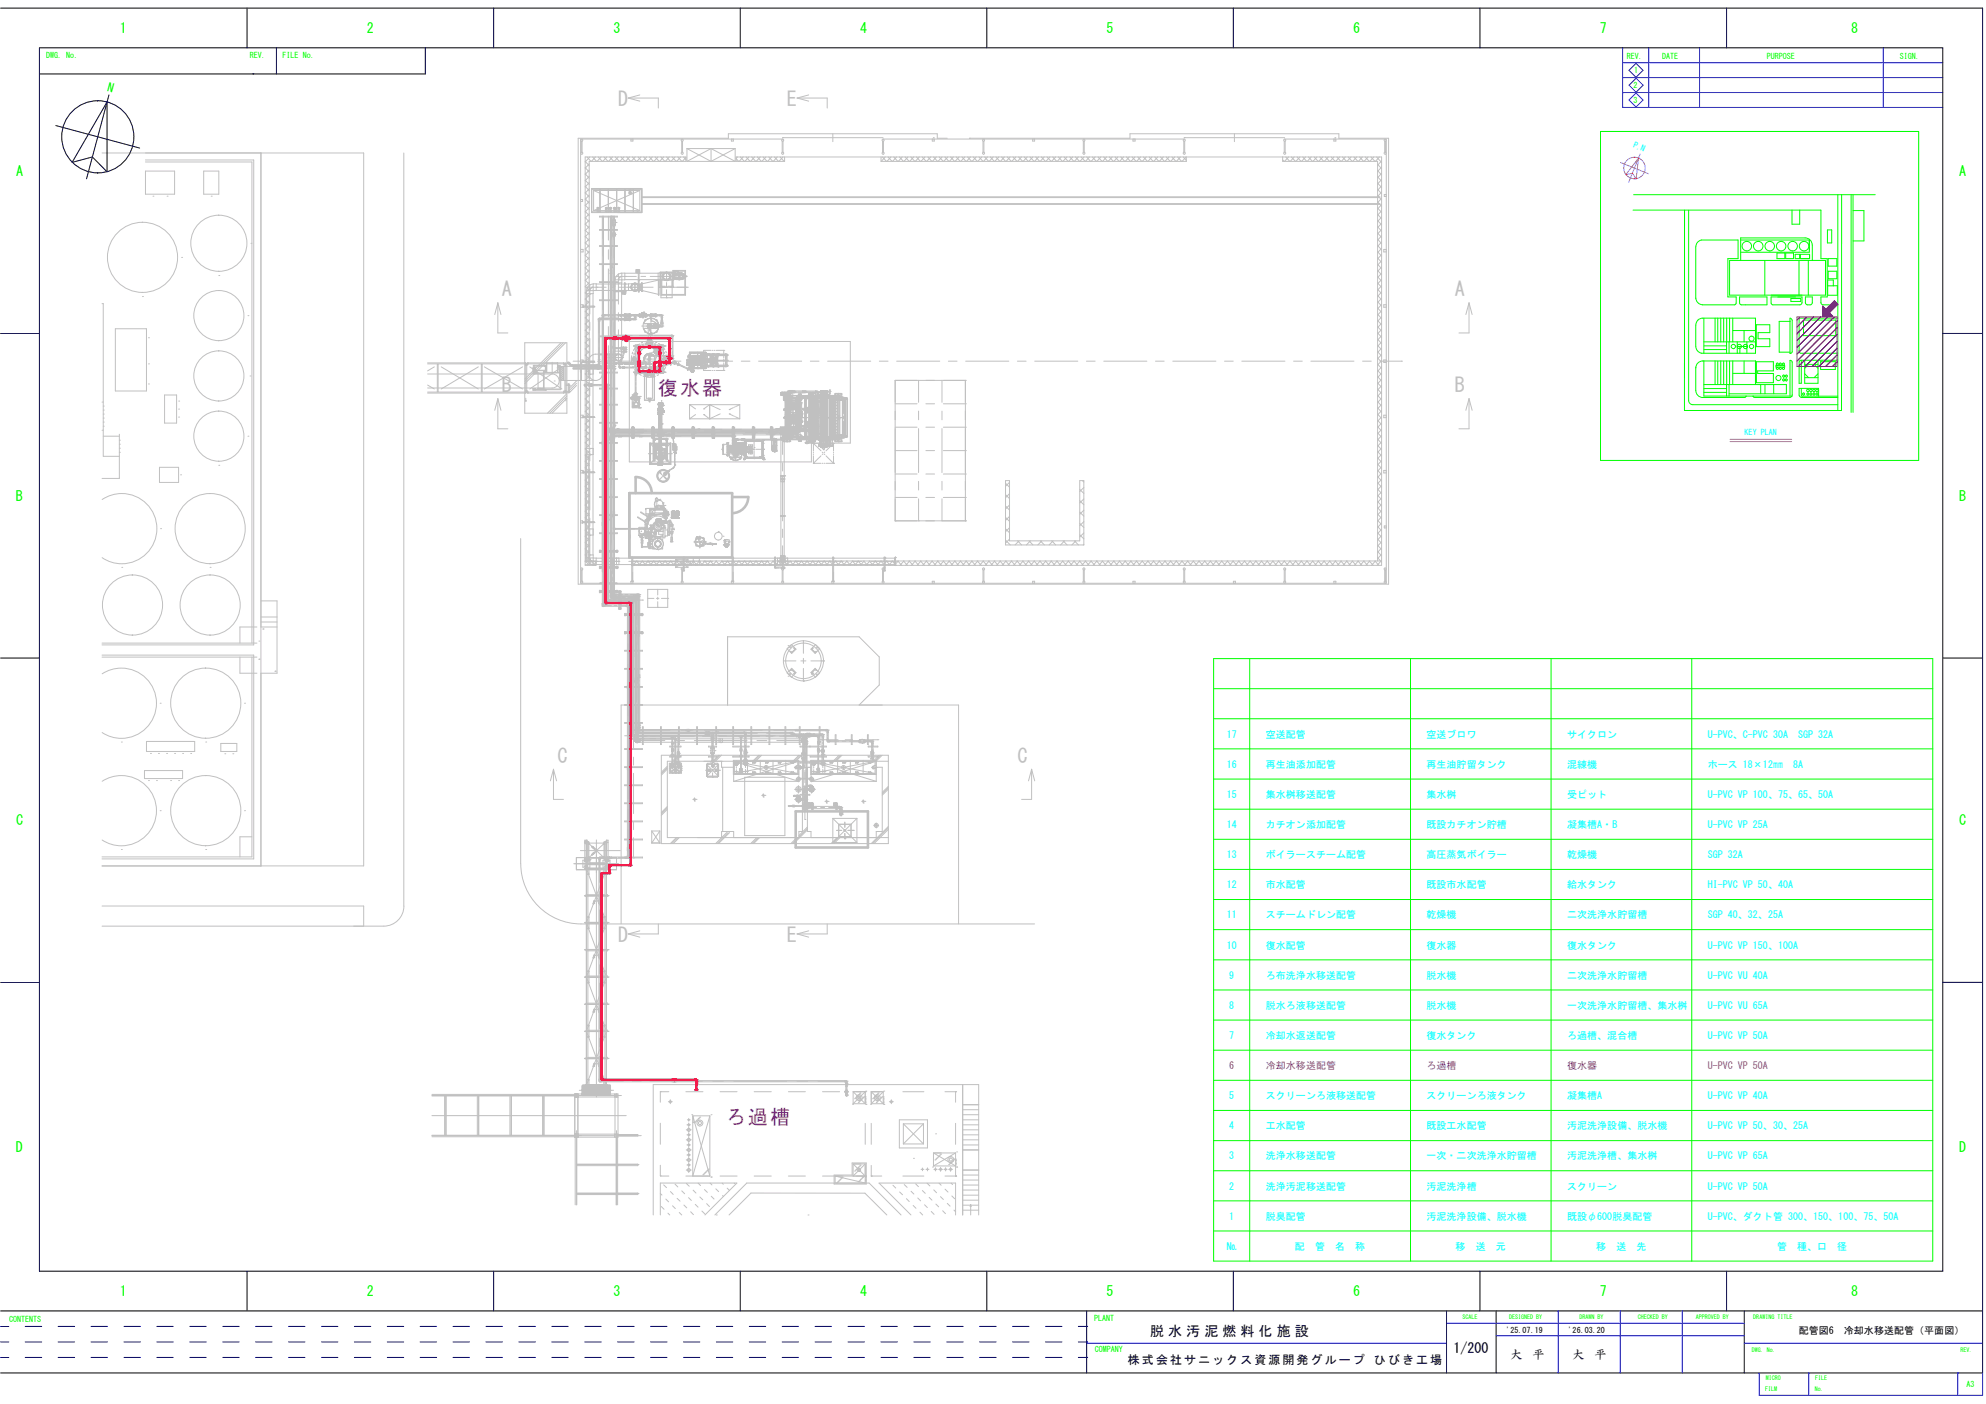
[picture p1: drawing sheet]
<svg xmlns="http://www.w3.org/2000/svg" width="420mm" height="297mm" viewBox="0 0 420 297" stroke-linecap="round" stroke-linejoin="round" font-family="sans-serif">
<defs><g id="words">
<g font-size="4.3" fill="#c0c0c0">
<text x="130.8" y="22.4">D</text>
<text x="166.5" y="22.4">E</text>
<text x="106.2" y="62.7">A</text>
<text x="307.8" y="62.7">A</text>
<text x="106.2" y="83">B</text>
<text x="307.8" y="83">B</text>
<text x="117.9" y="161.4">C</text>
<text x="215.3" y="161.4">C</text>
<text x="130.8" y="199.2">D</text>
<text x="166.5" y="199.2">E</text>
</g>
<g font-size="4.3" fill="#c000c0">
<text x="139.2" y="83.7">復水器</text>
<text x="153.6" y="237.7">ろ過槽</text>
</g>
<g font-size="3" fill="#0f0">
<text x="25.4" y="7">1</text>
<text x="77.6" y="7">2</text>
<text x="129.8" y="7">3</text>
<text x="181.9" y="7">4</text>
<text x="234.1" y="7">5</text>
<text x="286.3" y="7">6</text>
<text x="338.4" y="7">7</text>
<text x="391.6" y="7">8</text>
<text x="3.4" y="37.3">A</text>
<text x="414.5" y="37.3">A</text>
<text x="3.4" y="106">B</text>
<text x="414.5" y="106">B</text>
<text x="3.4" y="174.6">C</text>
<text x="414.5" y="174.6">C</text>
<text x="3.4" y="243.7">D</text>
<text x="414.5" y="243.7">D</text>
<text x="25.4" y="274.3">1</text>
<text x="77.6" y="274.3">2</text>
<text x="129.8" y="274.3">3</text>
<text x="181.9" y="274.3">4</text>
<text x="234.1" y="274.3">5</text>
<text x="286.3" y="274.3">6</text>
<text x="338.4" y="274.3">7</text>
<text x="391.6" y="274.3">8</text>
</g>
<g font-size="3">
<text x="243.3" y="282.6">脱 水 汚 泥 燃 料 化 施 設</text>
<text x="307.5" y="286.2">1/200</text>
</g>
<text font-size="2.5" fill="#0f0" x="22.6" y="19.3" transform="rotate(15 22.6 19.3)">N</text>
<g font-size="2.5">
<text x="319.5" y="287.4">大</text>
<text x="324.2" y="287.4">平</text>
<text x="332.6" y="287.4">大</text>
<text x="337.3" y="287.4">平</text>
<text x="238.6" y="288.6">株式 会社 サニ ッ クス 資源 開発 グル ープ</text>
<text x="290.7" y="288.6">ひ びき 工場</text>
</g>
<g font-size="2.1" fill="#0ff">
<text x="259.5" y="156.1">17</text>
<text x="267.8" y="156.1">空送配管</text>
<text x="301.8" y="156.1">空送ブロワ</text>
<text x="331.6" y="156.1">サイクロン</text>
<text x="361.3" y="156.1">U-PVC、C-PVC 30A　SGP 32A</text>
<text x="259.5" y="162.4">16</text>
<text x="267.8" y="162.4">再生油添加配管</text>
<text x="301.8" y="162.4">再生油貯留タンク</text>
<text x="331.6" y="162.4">混練機</text>
<text x="361.3" y="162.4">ホース 18×12㎜　8A</text>
<text x="259.5" y="168.8">15</text>
<text x="267.8" y="168.8">集水桝移送配管</text>
<text x="301.8" y="168.8">集水桝</text>
<text x="331.6" y="168.8">受ピット</text>
<text x="361.3" y="168.8">U-PVC VP 100、75、65、50A</text>
<text x="259.5" y="175.2">14</text>
<text x="267.8" y="175.2">カチオン添加配管</text>
<text x="301.8" y="175.2">既設カチオン貯槽</text>
<text x="331.6" y="175.2">凝集槽A・B</text>
<text x="361.3" y="175.2">U-PVC VP 25A</text>
<text x="259.5" y="181.5">13</text>
<text x="267.8" y="181.5">ボイラースチーム配管</text>
<text x="301.8" y="181.5">高圧蒸気ボイラー</text>
<text x="331.6" y="181.5">乾燥機</text>
<text x="361.3" y="181.5">SGP 32A</text>
<text x="259.5" y="187.9">12</text>
<text x="267.8" y="187.9">市水配管</text>
<text x="301.8" y="187.9">既設市水配管</text>
<text x="331.6" y="187.9">給水タンク</text>
<text x="361.3" y="187.9">HI-PVC VP 50、40A</text>
<text x="259.5" y="194.3">11</text>
<text x="267.8" y="194.3">スチームドレン配管</text>
<text x="301.8" y="194.3">乾燥機</text>
<text x="331.6" y="194.3">二次洗浄水貯留槽</text>
<text x="361.3" y="194.3">SGP 40、32、25A</text>
<text x="259.5" y="200.7">10</text>
<text x="267.8" y="200.7">復水配管</text>
<text x="301.8" y="200.7">復水器</text>
<text x="331.6" y="200.7">復水タンク</text>
<text x="361.3" y="200.7">U-PVC VP 150、100A</text>
<text x="260.1" y="207.1">9</text>
<text x="267.8" y="207.1">ろ布洗浄水移送配管</text>
<text x="301.8" y="207.1">脱水機</text>
<text x="331.6" y="207.1">二次洗浄水貯留槽</text>
<text x="361.3" y="207.1">U-PVC VU 40A</text>
<text x="260.1" y="213.4">8</text>
<text x="267.8" y="213.4">脱水ろ液移送配管</text>
<text x="301.8" y="213.4">脱水機</text>
<text x="331.6" y="213.4">一次洗浄水貯留槽、集水桝</text>
<text x="361.3" y="213.4">U-PVC VU 65A</text>
<text x="260.1" y="219.8">7</text>
<text x="267.8" y="219.8">冷却水返送配管</text>
<text x="301.8" y="219.8">復水タンク</text>
<text x="331.6" y="219.8">ろ過槽、混合槽</text>
<text x="361.3" y="219.8">U-PVC VP 50A</text>
<text x="260.1" y="232.6">5</text>
<text x="267.8" y="232.6">スクリーンろ液移送配管</text>
<text x="301.8" y="232.6">スクリーンろ液タンク</text>
<text x="331.6" y="232.6">凝集槽A</text>
<text x="361.3" y="232.6">U-PVC VP 40A</text>
<text x="260.1" y="238.9">4</text>
<text x="267.8" y="238.9">工水配管</text>
<text x="301.8" y="238.9">既設工水配管</text>
<text x="331.6" y="238.9">汚泥洗浄設備、脱水機</text>
<text x="361.3" y="238.9">U-PVC VP 50、30、25A</text>
<text x="260.1" y="245.3">3</text>
<text x="267.8" y="245.3">洗浄水移送配管</text>
<text x="301.8" y="245.3">一次・二次洗浄水貯留槽</text>
<text x="331.6" y="245.3">汚泥洗浄槽、集水桝</text>
<text x="361.3" y="245.3">U-PVC VP 65A</text>
<text x="260.1" y="251.7">2</text>
<text x="267.8" y="251.7">洗浄汚泥移送配管</text>
<text x="301.8" y="251.7">汚泥洗浄槽</text>
<text x="331.6" y="251.7">スクリーン</text>
<text x="361.3" y="251.7">U-PVC VP 50A</text>
<text x="260.1" y="258">1</text>
<text x="267.8" y="258">脱臭配管</text>
<text x="301.8" y="258">汚泥洗浄設備、脱水機</text>
<text x="331.6" y="258">既設φ600脱臭配管</text>
<text x="361.3" y="258">U-PVC、ダクト管 300、150、100、75、50A</text>
<text x="259.5" y="264.4">№</text>
<text x="274" y="264.4">配　管　名　称</text>
<text x="308" y="264.4">移　送　元</text>
<text x="337.7" y="264.4">移　送　先</text>
<text x="376" y="264.4">管　種、口　径</text>
</g>
<g font-size="2.1" fill="#c000c0">
<text x="260.1" y="226.2">6</text>
<text x="267.8" y="226.2">冷却水移送配管</text>
<text x="301.8" y="226.2">ろ過槽</text>
<text x="331.6" y="226.2">復水器</text>
<text x="361.3" y="226.2">U-PVC VP 50A</text>
</g>
<text font-size="2.1" x="380.5" y="282.2">配管図6　冷却水移送配管（平面図）</text>
<g font-size="1.7" fill="#0f0">
<text x="9.8" y="12.2">DWG. No.</text>
<text x="52.9" y="12.2">REV.</text>
<text x="59.8" y="12.2">FILE No.</text>
<text x="344.2" y="12.5">REV.</text>
<text x="345.7" y="15.5">1</text>
<text x="351.6" y="12.5">DATE</text>
<text x="373.8" y="12.5">PURPOSE</text>
<text x="401.9" y="12.5">SIGN.</text>
<text x="345.6" y="21.7">3</text>
<text x="345.6" y="18.6">2</text>
<text x="1.9" y="279.6">CONTENTS</text>
<text x="231.5" y="279.5">PLANT</text>
<text x="231.6" y="286.1">COMPANY</text>
<text x="416" y="293.5">A3</text>
</g>
<g font-size="1.7" fill="#0ff">
<text x="345.4" y="31.2" transform="rotate(22 345.4 31.2)">P.N</text>
<text x="369.1" y="92">KEY PLAN</text>
</g>
<g font-size="1.7">
<text x="318.7" y="282">'25.07.19</text>
<text x="331.9" y="282">'26.03.20</text>
</g>
<g font-size="1.3" fill="#0f0">
<text x="309.4" y="279.1">SCALE</text>
<text x="319.3" y="279.1">DESIGNED BY</text>
<text x="334.1" y="279.1">DRAWN BY</text>
<text x="346.5" y="279.1">CHECKED BY</text>
<text x="358.8" y="279.1">APPROVED BY</text>
<text x="370.9" y="279.1">DRAWING TITLE</text>
<text x="370.6" y="286">DWG. No.</text>
<text x="414.7" y="286">REV.</text>
<text x="373.5" y="291.9">MICRO</text>
<text x="384" y="291.9">FILE</text>
<text x="373.4" y="294.3">FILM</text>
<text x="383.9" y="294.3">No.</text>
</g>
</g></defs>
<g fill="none" stroke="#c0c0c0" stroke-width=".21">
<path d="M122.9 29.5h.3v.3h-.3zM122.9 32.3h.3v.3h-.3zM123 29.9v2.3M123.1 29.9v2.3M123.8 33.2v86.4M123.8 39.4l.9 .9M123.8 38.1l.9 .9M123.8 36.8l.9 .9M123.8 35.5l.9 .9M123.8 34.1l.9 1M124.2 33.2l.8 .9M124.7 34.1v84.6"/>
<path d="M124.7 39.9l-.9 1M124.7 38.6l-.9 1M124.7 37.3l-.9 .9M124.7 36l-.9 .9M124.7 34.7l-.9 .9M124.8 33.2l-1 1.1M125.4 33.2l.8 .9M126 33.2l-.9 .9M126.6 33.2l.8 .9M127.2 33.2l-.9 .9M127.8 33.2l.8 .9M128.4 33.2l-.9 .9"/>
<path d="M129 33.2l.8 .9M129.6 33.2l-.9 .9M130.2 33.2l.8 .9M130.7 39.9h5.1v5.1h-5.1M130.8 33.2l-.9 .9M131.4 33.2l.8 .9M132 33.2l-.9 .9M132.6 33.2l.8 .9M133.2 33.2l-.9 .9M133.5 29.4v.4h.4v-.4M133.8 33.2l.8 .9M134.4 33.2l-.9 .9"/>
<path d="M135 33.2l.8 .9M135.6 33.2l-.9 .9M136.2 33.2l.9 .9M136.8 33.2l-.8 .9M137.4 33.2l.8 .9M138 33.2l-.9 .9M138.6 33.2l.8 .9M139.2 33.2l-.9 .9M139.8 33.2l.9 .9M140.4 33.2l-.8 .9M141 33.2l.9 .9M141.6 33.2l-.8 .9"/>
<path d="M142.2 33.2l.9 .9M142.8 33.2l-.8 .9M143.4 33.2l.9 .9M144 33.2l-.9 .9M144.2 32.3h.3v.3h-.3zM144.2 29.5h.3v.3h-.3zM144.2 29.9v2.3M144.4 29.9v2.3M154.7 29.4v.4h.5v-.4M156.6 33.2l.9 .9M157.2 33.2l-.8 .9M157.8 33.2l.9 .9"/>
<path d="M158.4 33.2l-.8 .9M159 33.2l.9 .9M159.6 33.2l-.8 .9M160.2 33.2l.9 .9M160.8 33.2l-.8 .9M161.4 33.2l.9 .9M162 33.2l-.8 .9M162.6 33.2l.9 .9M163.2 33.2l-.8 .9M163.9 33.2l.8 .9M164.4 33.2l-.8 .9M165 33.2l.9 .9"/>
<path d="M165.4 32.3h.3v.3h-.3zM165.4 29.5h.3v.3h-.3zM165.5 29.9v2.3M165.6 29.1h.1M165.6 29.4h-42.8v94h170.5v-94h-21.5M165.6 29.1h21.2M165.6 29.9v2.3M165.6 33.2l-.8 .9M166 33.2v.9M168.6 20.7h6.4v2.2M168.6 20.7l2.5 .7M171.1 20.1l-2.5 .6"/>
<path d="M176.2 28.3v1.7M186.4 33.2v.9h64.6v-.9M186.7 32.3h.3v.3h-.3zM186.7 29.5h.3v.3h-.3zM186.7 33.2l.8 .9M186.7 29.9v2.3M186.8 29.4h63.7M186.9 29.9v2.3M187.3 33.2l-.9 .9M187.9 33.2l.8 .9M188.5 33.2l-.9 .9M189.1 33.2l.8 .9"/>
<path d="M189.7 33.2l-.9 .9M190.3 33.2l.8 .9M190.9 33.2l-.9 .9M191.5 33.2l.8 .9M192.1 33.2l-.9 .9M192.7 33.2l.8 .9M193.3 33.2l-.9 .9M193.9 33.2l.8 .9M194.5 33.2l-.9 .9M195.1 33.2l.8 .9M195.7 33.2l-.9 .9M196.3 33.2l.8 .9"/>
<path d="M196.9 33.2l-.9 .9M197.2 29.4v.4h.5v-.4M197.4 29.1h.1M197.5 33.2l.9 .9M198.1 33.2l-.8 .9M198.7 33.2l.9 .9M199.3 33.2l-.8 .9M199.9 33.2l.8 .9M200.4 29.3h-2.1v-1h-44.2v1h-31.8v94.3h171.5v-94.3h-10.5v-1h-44.2v1h-34M200.5 33.2l-.9 .9M201.1 33.2l.9 .9M201.7 33.2l-.8 .9"/>
<path d="M202.3 33.2l.9 .9M202.9 33.2l-.8 .9M203.5 33.2l.9 .9M204.1 33.2l-.8 .9M204.7 33.2l.9 .9M205.1 29.3h.1M205.3 33.2l-.8 .9M205.9 33.2l.9 .9M206.5 33.2l-.8 .9M207.1 33.2l.9 .9M207.7 33.2l-.8 .9M207.9 32.3h.3v.3h-.3z"/>
<path d="M207.9 29.5h.3v.3h-.3zM208 29.9v2.3M208.2 29.9v2.3M208.3 33.2l.9 .9M208.9 33.2l-.8 .9M209.5 33.2l.9 .9M210.1 33.2l-.8 .9M210.7 33.2l.8 .9M211.3 33.2l-.8 .9M211.9 33.2l.8 .9M212.5 33.2l-.9 .9M213.1 33.2l.9 .9"/>
<path d="M213.7 33.2l-.8 .9M214.3 33.2l.9 .9M214.9 33.2l-.8 .9M215.5 33.2l.9 .9M216.1 33.2l-.8 .9M216.7 33.2l.9 .9M217.3 33.2l-.9 .9M217.9 33.2l.9 .9M218.5 29.4v.4h.4v-.4M218.5 33.2l-.8 .9M219.1 33.2l.9 .9M219.7 33.2l-.8 .9"/>
<path d="M220.3 33.2l.9 .9M220.9 33.2l-.8 .9M221.5 33.2l.9 .9M222.1 33.2l-.8 .9M222.7 33.2l.9 .9M223.3 33.2l-.8 .9M223.9 33.2l.9 .9M224.5 33.2l-.8 .9M225.1 33.2l.9 .9M225.7 33.2l-.8 .9M226.3 33.2l.9 .9M226.9 33.2l-.8 .9"/>
<path d="M227.5 33.2l.9 .9M228.1 33.2l-.8 .9M228.7 33.2l.9 .9M229.2 32.3h.3v.3h-.3zM229.2 29.5h.3v.3h-.3zM229.2 29.9v2.3M229.3 33.2l-.8 .9M229.4 29.9v2.3M229.9 33.2l.8 .9M230.5 33.2l-.9 .9M231.1 33.2l.8 .9M231.7 33.2l-.9 .9"/>
<path d="M232.3 33.2l.9 .9M232.9 33.2l-.9 .9M233.5 33.2l.9 .9M234.1 33.2l-.8 .9M234.7 33.2l.8 .9M235.3 33.2l-.9 .9M235.9 33.2l.8 .9M236.5 33.2l-.9 .9M237.1 33.2l.9 .9M237.7 33.2l-.8 .9M238.3 33.2l.9 .9M238.9 33.2l-.8 .9"/>
<path d="M239.5 33.2l.8 .9M239.7 29.4v.4h.4v-.4M240.1 33.2l-.8 .9M240.7 33.2l.9 .9M241.3 33.2l-.8 .9M241.9 33.2l.9 .9M242.5 33.2l-.8 .9M243.1 33.2l.9 .9M243.7 33.2l-.8 .9M244.3 33.2l.9 .9M244.9 33.2l-.8 .9M245.5 33.2l.9 .9"/>
<path d="M246.1 33.2l-.8 .9M246.7 33.2l.9 .9M247.3 33.2l-.8 .9M247.9 33.2l.9 .9M248.5 33.2l-.8 .9M249.1 33.2l.9 .9M249.7 33.2l-.8 .9M250.3 33.2l.7 .7M250.4 32.3h.3v.3h-.3zM250.4 29.5h.3v.3h-.3zM250.4 29.9v2.3M250.5 29.1h.1"/>
<path d="M250.5 29.1h21.3M250.6 29.9v2.3M250.9 33.2l-.8 .9M251 34.1h-.1M261.2 28.3v1.7M271.4 33.3v.8h20v84.6M271.4 33.8l.3 .3M271.6 32.3h.4v.3h-.4zM271.6 29.5h.4v.3h-.4zM271.7 29.9v2.3M271.9 29.9v2.3M272 33.2l.9 .9"/>
<path d="M272.6 33.2l-.8 .9M273.2 33.2l.9 .9M273.8 33.2l-.8 .9M274.4 33.2l.9 .9M275 33.2l-.8 .9M275.6 33.2l.9 .9M276.2 33.2l-.8 .9M276.8 33.2l.9 .9M277.4 33.2l-.8 .9M278 33.2l.9 .9M278.6 33.2l-.8 .9M279.2 33.2l.9 .9"/>
<path d="M279.8 33.2l-.8 .9M280.4 33.2l.9 .9M281 33.2l-.8 .9M281.6 33.2l.9 .9M282.2 29.4v.4h.4v-.4M282.2 33.2l-.8 .9M282.4 29.1h.1M282.8 33.2l.9 .9M283.4 33.2l-.8 .9M284 33.2l.9 .9M284.6 33.2l-.8 .9M285.2 33.2l.9 .9"/>
<path d="M285.8 33.2l-.8 .9M286.4 33.2l.9 .9M287 33.2l-.8 .9M287.6 33.2l.9 .9M288.2 33.2l-.8 .9M288.8 33.2l.9 .9M289.4 33.2l-.8 .9M290 33.2l.9 .9M290.6 33.2l-.8 .9M291.2 33.2l1.1 1.2M291.4 38.7l.9 1M291.4 37.4l.9 .9"/>
<path d="M291.4 36.1l.9 .9M291.4 34.8l.9 .9M291.8 33.2l-.8 .9M292.3 33.2v86.4M292.3 39.3l-.9 1M292.3 38l-.9 .9M292.3 36.7l-.9 .9M292.3 35.3l-.9 1M292.3 34l-.9 1M292.9 32.3h.3v.3h-.3zM292.9 29.5h.3v.3h-.3zM292.9 29.9v2.3"/>
<path d="M293.1 29.9v2.3M122.8 52.8h.6v.5h-.6M122.8 42.2h.5v.4h-.5M123.8 59.2l.9 1M123.8 57.9l.9 .9M123.8 56.6l.9 .9M123.8 55.3l.9 .9M123.8 54l.9 .9M123.8 52.6l.9 1M123.8 51.3l.9 .9M123.8 50l.9 .9M123.8 48.7l.9 .9"/>
<path d="M123.8 47.3l.9 1M123.8 46l.9 .9M123.8 44.7l.9 .9M123.8 43.4l.9 .9M123.8 42.1l.9 .9M123.8 40.7l.9 1M124.7 59.8l-.9 .9M124.7 58.4l-.9 1M124.7 57.1l-.9 1M124.7 55.8l-.9 .9M124.7 54.5l-.9 .9M124.7 53.1l-.9 1"/>
<path d="M124.7 51.8l-.9 1M124.7 50.5l-.9 1M124.7 49.2l-.9 .9M124.7 47.9l-.9 .9M124.7 46.5l-.9 1M124.7 45.2l-.9 1M124.7 43.9l-.9 1M124.7 42.6l-.9 .9M124.7 41.3l-.9 .9M125.2 41v2.9M129.9 45.7v4.9M129.9 52.6v1.9"/>
<path d="M129.9 56.5v9.8M135.4 40.3v4.3M135.8 41.6h156.2M135.8 41.8h156.2M135.8 43.1h156.2M135.8 43.2h156.2M291.4 59.9l.9 .9M291.4 58.5l.9 1M291.4 57.2l.9 .9M291.4 55.9l.9 .9M291.4 54.6l.9 .9M291.4 53.3l.9 .9"/>
<path d="M291.4 51.9l.9 1M291.4 50.6l.9 .9M291.4 49.3l.9 .9M291.4 48l.9 .9M291.4 46.7l.9 .9M291.4 45.3l.9 1M291.4 44l.9 .9M291.4 42.7l.9 .9M291.4 41.4l.9 .9M291.4 40l.9 1M292.3 59.1l-.9 1M292.3 57.8l-.9 .9"/>
<path d="M292.3 56.5l-.9 .9M292.3 55.2l-.9 .9M292.3 53.8l-.9 1M292.3 52.5l-.9 1M292.3 51.2l-.9 .9M292.3 49.9l-.9 .9M292.3 48.6l-.9 .9M292.3 47.2l-.9 1M292.3 45.9l-.9 1M292.3 44.6l-.9 .9M292.3 43.3l-.9 .9M292.3 42l-.9 .9"/>
<path d="M292.3 40.6l-.9 1M293.3 41.1h-.4v.5h.4M293.3 52.8h-.5v.5h.5M105.3 64.1v6.3h2.1M105.3 64.1l-.6 2.4M105.3 64.1l.7 2.4M121.2 76.4h4.6M122.8 64.5h.6v.5h-.6M122.8 76.2h.6v.5h-.6M123.8 79.1l.9 .9M123.8 77.7l.9 1M123.8 76.4l.9 .9"/>
<path d="M123.8 75.1l.9 .9M123.8 73.8l.9 .9M123.8 72.4l.9 1M123.8 71.1l.9 1M123.8 69.8l.9 .9M123.8 68.5l.9 .9M123.8 67.2l.9 .9M123.8 65.8l.9 1M123.8 64.5l.9 .9M123.8 63.2l.9 .9M123.8 61.9l.9 .9M123.8 60.6l.9 .9"/>
<path d="M124.7 79.6l-.9 .9M124.7 78.3l-.9 .9M124.7 76.9l-.9 1M124.7 75.6l-.9 1M124.7 74.3l-.9 .9M124.7 73l-.9 .9M124.7 71.6l-.9 1M124.7 70.3l-.9 1M124.7 69l-.9 .9M124.7 67.7l-.9 .9M124.7 66.4l-.9 .9M124.7 65l-.9 1"/>
<path d="M124.7 63.7l-.9 1M124.7 62.4l-.9 .9M124.7 61.1l-.9 .9M127.5 66.7h1.4M127.6 76.4h1.9M129.5 66.7h.6M129.9 77.1h.1M129.9 68.3v1.9M129.9 72.2v4.9M130.6 66.7h1.5M131.3 76.4h9.1M132.1 66.7h.1"/>
<path d="M136.2 66.7h1.1M137.7 66.7h.4M138.5 66.7h1.1M139.6 66.7h.1M142.2 76.4h1.9M145.6 75.5h.1M145.6 77v.3h.3v-.3M145.6 77h.3M145.6 75.5h.3M145.6 76.2h2.5M145.6 77h.1M145.7 75.4h.1"/>
<path d="M145.7 77.2h.1M145.7 75.3v.1M145.7 75.3l.1 .1M145.7 77.1v.1M145.7 77.1l.1 .1M145.7 75.3h.1M145.7 77.1h.1M145.7 77.4h.1M145.7 77.1v.3M145.8 75.4l-.1-.3v.3M145.8 77.2l-.1 .2M145.8 75.4h.1"/>
<path d="M145.8 77.2h.1M145.8 75.4h-.1M145.8 77.2h-.1M145.8 77l.1 .1M145.8 75.2h.1M145.8 77.1l.1 .2M145.8 75.2v.2M145.9 77.3h.1M145.9 75.4l-.3 .1M145.9 75.2h-.1M145.9 75.2h-.3v.3M145.9 75.2v.3"/>
<path d="M145.9 77v.3M145.9 76.4h9.1M146 75.2h.1M146 75.2v.1M146 77v.1M148.2 75v.2M148.2 75.2h.1M148.2 77.3h.1M148.2 77.3h.3M148.2 74.9h.3M148.2 74.9v.1M148.3 75.1h.1"/>
<path d="M148.3 77.4h.1M148.3 77.4l.1 .1M148.4 75.1h.1M148.3 75.1v-.3v.3M148.3 77.4l.1 .3M148.3 75l.1 .1M148.3 77.5h.1M148.3 77.7h.1M148.3 77.4v.3M148.4 75l-.1 .1M148.4 75v.1M148.4 77.4h-.1"/>
<path d="M148.4 77.4h.1M148.4 77.4v.1M148.5 75.2h-.1M148.5 75h.1M148.5 77.6h.1M148.5 74.9v.3h-.3M148.5 77.3v.3h-.3v-.3M148.5 75v.2h-.3M148.5 77.3v.3M148.6 75h.1M148.6 77.3h.1M149.2 76.2h1"/>
<path d="M151.3 76.2h2.5M153.5 75v.2M153.5 77.3v.3M153.5 77.6h.1M153.5 75l.1 .2M153.5 75h.1M153.5 74.9l.3 .1v.2h-.3M153.5 77.3h.3M153.5 77.3h.1M153.5 75.2h.3M153.5 77.5h.1M153.5 77.5v.1"/>
<path d="M153.5 77.3v.2M153.6 77.3h.1M153.6 75.1h.3M153.6 77.4h.3M153.6 75.1h.1M153.6 77.4v.1M153.6 75l.3 .1M153.6 75v.1M153.6 77.4h.1M153.6 75l.1 .1M153.6 77.5h.1M153.6 77.4l.1 .1"/>
<path d="M153.7 75v.1M153.7 77.4h.1M153.7 75.1h.1M153.7 77.4v.1M153.8 75.2h.1M153.8 77.3h.1M153.8 77.3h-.2M153.8 77.3v.3h-.3M153.8 76.2h.1M153.9 75h.1M153.9 75.1h.1M153.9 77.4h.1"/>
<path d="M153.9 77.3h.1M153.9 77.3v.1M156.8 76.4h1.9M160.5 76.4h9.1M171.4 76.4h1.9M175.1 76.4h9.1M186 76.4h1.9M189.7 76.4h9.1M200.6 76.4h1.9M204.3 76.4h9.1M215.2 76.4h1.9M218.9 76.4h9.1"/>
<path d="M229.8 76.4h1.9M233.5 76.4h9.1M244.5 76.4h1.8M248.1 76.4h9.1M259.1 76.4h1.8M262.7 76.4h9.1M273.7 76.4h1.8M277.3 76.4h9.1M288.3 76.4h1.8M291.4 79.7l.9 .9M291.4 78.4l.9 .9M291.4 77l.9 1"/>
<path d="M291.4 75.7l.9 .9M291.4 74.4l.9 .9M291.4 73.1l.9 .9M291.4 71.8l.9 .9M291.4 70.4l.9 1M291.4 69.1l.9 .9M291.4 67.8l.9 .9M291.4 66.5l.9 .9M291.4 65.2l.9 .9M291.4 63.8l.9 .9M291.4 62.5l.9 .9M291.4 61.2l.9 .9"/>
<path d="M291.9 76.4h4.6M292.3 79l-.9 .9M292.3 77.6l-.9 1M292.3 76.3l-.9 .9M292.3 75l-.9 .9M292.3 73.7l-.9 .9M292.3 72.3l-.9 1M292.3 71l-.9 1M292.3 69.7l-.9 .9M292.3 68.4l-.9 .9M292.3 67.1l-.9 .9M292.3 65.7l-.9 1"/>
<path d="M292.3 64.4l-.9 .9M292.3 63.1l-.9 .9M292.3 61.8l-.9 .9M292.3 60.5l-.9 .9M293.3 64.5h-.5v.5h.5M293.3 76.2h-.5v.5h.5M296.5 76.4h.1M310.8 64.1v6.3h-2.1M310.8 64.1l.6 2.4M310.8 64.1l-.7 2.4M105.3 84.3v6.4h2.1M105.3 84.3l-.6 2.5"/>
<path d="M105.3 84.3l.7 2.5M122.8 87.8h.6v.6h-.6M122.8 99.5h.6v.6M123.4 99.7v.4h-.6M123.4 100h2.3M123.4 99.8h2.3v.2M123.8 98.9l.9 .9M123.8 97.5l.9 1M123.8 96.2l.9 1M123.8 94.9l.9 .9M123.8 93.6l.9 .9M123.8 92.3l.9 .9"/>
<path d="M123.8 90.9l.9 1M123.8 89.6l.9 1M123.8 88.3l.9 .9M123.8 87l.9 .9M123.8 85.7l.9 .9M123.8 84.3l.9 1M123.8 83l.9 .9M123.8 81.7l.9 .9M123.8 80.4l.9 .9M124 99.9h.1M124.1 99.9h.1M124.1 99.8v.1"/>
<path d="M124.7 99.4l-.9 .9M124.7 98.1l-.9 .9M124.7 96.8l-.9 .9M124.7 95.4l-.9 1M124.7 94.1l-.9 .9M124.7 92.8l-.9 .9M124.7 91.5l-.9 .9M124.7 90.1l-.9 1M124.7 88.8l-.9 1M124.7 87.5l-.9 .9M124.7 86.2l-.9 .9M124.7 84.9l-.9 .9"/>
<path d="M124.7 83.5l-.9 1M124.7 82.2l-.9 1M124.7 80.9l-.9 .9M125.4 99.9h.1M125.5 99.9h.1M125.5 99.8v.1M125.7 100h.1M133.7 90.4h.1M133.7 90.6h.1M133.7 90.8h.1M133.7 91h.1M133.7 91.2h.1"/>
<path d="M133.7 91.5h.1M133.7 91.7h.1M133.7 91.9h.1M133.7 92.1h.1M133.7 92.3h.1M133.7 92.5h.1M133.7 90.4h.2v2.3M133.7 90.4l.1 .1M133.7 90.5h.1M133.7 90.6h.2M133.7 90.6l.1 .1M133.7 90.7h.1"/>
<path d="M133.7 90.8h.2M133.7 90.8l.1 .2M133.7 90.9h.1M133.7 91h.2M133.7 91l.1 .2M133.7 91.1h.1M133.7 91.2h.2M133.7 91.2l.1 .2M133.7 91.3h.1M133.7 91.5h.2M133.7 91.5l.1 .1M133.7 91.7v.1h.2"/>
<path d="M133.7 91.7h.2M133.7 91.9v.1h.2M133.7 91.9h.2M133.7 92.1v.1h.2M133.7 92.2h.2M133.7 92.3v.1h.2M133.7 92.4h.2M133.7 92.6h.2M133.7 92.5v.1M133.8 90.4v2.3M133.8 90.5h.1M133.8 90.7h.1"/>
<path d="M133.8 91h.1M133.8 91.2h.1M133.8 91.4h.1M133.8 91.6h.1M133.8 91.8h.1M133.8 92h.1M133.8 92.2h.1M133.8 92.4h.1M133.8 92.6h.1M133.8 90.9h.1M133.8 91.1h.1M133.8 92.7h.1"/>
<path d="M133.9 90.4h.1M133.9 90.6h.1M133.9 90.8h.1M133.9 91h.1M133.9 91.2h.1M133.9 91.5h.1M133.9 91.7h.1M133.9 91.9h.1M133.9 92.1h.1M133.9 92.3h.1M133.9 92.5h.1M133.9 90.4v.1"/>
<path d="M133.9 90.6v.1M133.9 90.8v.2M133.9 91v.2M133.9 91.2v.2M133.9 91.5v.1M133.9 91.7v.1M133.9 91.9v.1M133.9 92.1v.1M133.9 92.3v.1M133.9 92.5v.1M133.9 90.5h.1M133.9 90.7h.1"/>
<path d="M133.9 90.9h.1M133.9 91.1h.1M133.9 91.3h.1M133.9 91.4h.1M133.9 91.6h.1M133.9 91.8h.1M133.9 92h.1M133.9 92.2h.1M133.9 92.4h.1M133.9 92.6h.1M134 90.4h-.3v2.3h.3M168.8 86.3h.1"/>
<path d="M168.8 85.7v.2M168.8 85.9v.1M168.8 86.1v.2M169.3 87.8h.3M170.8 90.2h.8M170.8 90.1h.8v.2h-.8zM170.8 90.3h.1M170.8 90.2v.1M170.9 90.3h.1M170.9 90.1v.2M170.9 90.2h.1M171 90.1l-.2 .2"/>
<path d="M171 90.1v.1M171 90.3h.1M171 90.2v.1M171.1 90.3h.1M171.1 90.1v.2M171.2 90.2h.1M171.2 90.1l-.2 .2M171.2 90.1v.2M171.2 90.3h.1M171.2 90.2v.1M171.3 90.3h.1M171.3 90.1v.2"/>
<path d="M171.4 90.2h.1M171.4 90.1l-.2 .2M171.4 90.1v.1M171.4 90.3h.1M171.4 90.2v.1M171.5 90.3h.1M171.5 90.1v.2M171.6 90.2h.1M171.6 90.1l-.2 .2M171.6 84.1h.1M171.6 83.9h.2v.5l-.2-.1zM171.6 84h.2"/>
<path d="M171.7 83.9h.1M171.7 84.3h.1M171.8 84.2h.1M171.8 84h.1M171.8 84.1v.1M171.8 84v.1M291.4 99.5l.9 .9M291.4 98.2l.9 .9M291.4 96.9l.9 .9M291.4 95.5l.9 1M291.4 94.2l.9 .9M291.4 92.9l.9 .9"/>
<path d="M291.4 91.6l.9 .9M291.4 90.3l.9 .9M291.4 88.9l.9 1M291.4 87.6l.9 .9M291.4 86.3l.9 .9M291.4 85l.9 .9M291.4 83.6l.9 1M291.4 82.3l.9 .9M291.4 81l.9 .9M292.3 98.8l-.9 .9M292.3 97.5l-.9 .9M292.3 96.1l-.9 .9"/>
<path d="M292.3 94.8l-.9 .9M292.3 93.5l-.9 .9M292.3 92.2l-.9 .9M292.3 90.8l-.9 1M292.3 89.5l-.9 .9M292.3 88.2l-.9 .9M292.3 86.9l-.9 .9M292.3 85.6l-.9 .9M292.3 84.2l-.9 1M292.3 82.9l-.9 .9M292.3 81.6l-.9 .9M292.3 80.3l-.9 .9"/>
<path d="M293.3 87.8h-.5v.6h.5M293.3 99.5h-.5v.6h.5M310.8 84.3v6.4h-2.1M310.8 84.3l.6 2.5M310.8 84.3l-.7 2.5M110.2 113.9v68.8a12.8 12.8 0 0 0 12.7 12.8h96M122.8 110.2h.5v.4h-.5M123.8 118.7l.9 .9M123.8 117.3l.9 1M123.8 116l.9 1M123.8 114.7l.9 1M123.8 113.4l.9 .9"/>
<path d="M123.8 112.1l.9 .9M123.8 110.7l.9 1M123.8 109.4l.9 1M123.8 108.1l.9 1M123.8 106.8l.9 .9M123.8 105.5l.9 .9M123.8 104.1l.9 1M123.8 102.8l.9 1M123.8 101.5l.9 .9M123.8 100.2l.9 .9M123.9 118.7v-22.2h.6v22.2M124.7 117.9l-.9 .9"/>
<path d="M124.7 116.6l-.9 .9M124.7 115.3l-.9 .9M124.7 113.9l-.9 1M124.7 112.6l-.9 .9M124.7 111.3l-.9 .9M124.7 110l-.9 .9M124.7 108.6l-.9 1M124.7 107.3l-.9 .9M124.7 106l-.9 .9M124.7 104.7l-.9 .9M124.7 103.4l-.9 .9M124.7 102l-.9 1"/>
<path d="M124.7 100.7l-.9 .9M125 118.7l.9 .9M125.1 118.7l-.8 .9M127.4 110.6h.3v.5h-.3zM127.5 111.2h.1M127.5 110.5v.2M127.5 110.8v.1M127.5 111v.2M134.6 118.7l.9 .9M134.7 118.7l-.8 .9M135.8 118.7l.9 .9M136 118.7l-.9 .9"/>
<path d="M137 118.7l.9 .9M137.2 118.7l-.9 .9M138.2 118.7l.9 .9M138.4 118.7l-.9 .9M139.4 118.7l.9 .9M139.6 118.7l-.9 .9M140.7 118.7l.8 .9M140.8 118.7l-.9 .9M141.8 118.7l.9 .9M142 118.7l-.9 .9M143 118.7l.9 .9M143.2 118.7l-.9 .9"/>
<path d="M144.3 118.7l.8 .9M144.4 118.7l-.9 .9M145.5 118.7l.8 .9M145.6 118.7l-.9 .9M146 118.8v.7M146.6 118.7l.9 .9M146.8 118.7l-.9 .9M147.8 118.7l.9 .9M148 118.7l-.9 .9M149.1 118.7l.8 .9M149.2 118.7l-.9 .9M150.3 118.7l.8 .9"/>
<path d="M150.4 118.7l-.9 .9M151.5 118.7l.8 .9M151.6 118.7l-.9 .9M152.7 118.7l.8 .9M152.8 118.7l-.9 .9M153.9 118.7l.8 .9M154 118.7l-.9 .9M155.1 118.7l.8 .9M155.2 118.7l-.9 .9M156.3 118.7l.8 .9M156.4 118.7l-.9 .9M157.5 118.7l.8 .9"/>
<path d="M157.6 118.7l-.9 .9M158.7 118.7l.8 .9M158.8 118.7l-.9 .9M159.9 118.7l.8 .9M160 118.7l-.8 .9M161.1 118.7l.8 .9M161.2 118.7l-.9 .9M162.3 118.7l.8 .9M162.4 118.7l-.9 .9M163.5 118.7l.8 .9M163.6 118.7l-.8 .9M164.7 118.7l.8 .9"/>
<path d="M164.8 118.7l-.8 .9M165.9 118.7l.8 .9M166 118.7l-.8 .9M167.1 118.7l.8 .9M167.2 118.7l-.9 .9M168.3 118.7l.8 .9M168.4 118.7l-.8 .9M169.5 118.7l.8 .9M169.6 118.7l-.8 .9M170.7 118.7l.8 .9M170.8 118.7l-.8 .9M171.9 118.7l.8 .9"/>
<path d="M172 118.7l-.8 .9M173.1 118.7l.8 .9M173.2 118.7l-.8 .9M174.3 118.7l.9 .9M174.4 118.7l-.8 .9M175.5 118.7l.9 .9M175.6 118.7l-.8 .9M176.7 118.7l.8 .9M176.8 118.7l-.8 .9M177.9 118.7l.9 .9M178 118.7l-.8 .9M179.1 118.7l.9 .9"/>
<path d="M179.2 118.7l-.8 .9M180.3 118.7l.9 .9M180.4 118.7l-.8 .9M181.5 118.7l.9 .9M181.6 118.7l-.8 .9M182.7 118.7l.9 .9M182.8 118.7l-.8 .9M183.9 118.7l.9 .9M184 118.7l-.8 .9M185.1 118.7l.9 .9M185.2 118.7l-.8 .9M186.3 118.7l.9 .9"/>
<path d="M186.4 118.7l-.8 .9M187.5 118.7l.9 .9M187.6 118.7l-.8 .9M188.7 118.7l.9 .9M188.8 118.7l-.8 .9M189.9 118.7l.9 .9M190.1 118.7l-.9 .9M191.1 118.7l.9 .9M191.2 118.7l-.8 .9M192.3 118.7l.9 .9M192.4 118.7l-.8 .9M193.5 118.7l.9 .9"/>
<path d="M193.7 118.7l-.9 .9M194.7 118.7l.9 .9M194.9 118.7l-.9 .9M195.9 118.7l.9 .9M196 118.7l-.8 .9M197.1 118.7l.9 .9M197.3 118.7l-.9 .9M198.3 118.7l.9 .9M198.5 118.7l-.9 .9M199.5 118.7l.9 .9M199.7 118.7l-.9 .9M200.7 118.7l.9 .9"/>
<path d="M200.9 118.7l-.9 .9M202 118.7l.8 .9M202.1 118.7l-.9 .9M203.2 118.7l.8 .9M203.3 118.7l-.9 .9M204.3 118.7l.9 .9M204.5 118.7l-.9 .9M205.5 118.7l.9 .9M205.7 118.7l-.9 .9M206.8 118.7l.8 .9M206.9 118.7l-.9 .9M208 118.7l.8 .9"/>
<path d="M208.1 118.7l-.9 .9M209.2 118.7l.8 .9M209.3 118.7l-.9 .9M210.3 118.7l.9 .9M210.5 118.7l-.9 .9M211.5 118.7l.9 .9M211.7 118.7l-.9 .9M212.7 118.7l.9 .9M212.9 118.7l-.9 .9M214 118.7l.8 .9M214.1 118.7l-.9 .9M215.1 118.7l.9 .9"/>
<path d="M215.3 118.7l-.9 .9M216.3 118.7l.9 .9M216.5 118.7l-.9 .9M217.6 118.7l.8 .9M217.7 118.7l-.9 .9M218.8 118.7l.8 .9M218.9 118.7l-.9 .9M220 118.7l.8 .9M220.1 118.7l-.9 .9M221.1 118.7l.9 .9M221.3 118.7l-.9 .9M222.4 118.7l.8 .9"/>
<path d="M222.5 118.7l-.9 .9M223.6 118.7l.8 .9M223.7 118.7l-.9 .9M224.8 118.7l.8 .9M224.9 118.7l-.9 .9M226 118.7l.8 .9M226.1 118.7l-.9 .9M227.2 118.7l.8 .9M227.3 118.7l-.9 .9M228.4 118.7l.8 .9M228.5 118.7l-.9 .9M229.6 118.7l.8 .9"/>
<path d="M229.7 118.7l-.9 .9M230.8 118.7l.8 .9M230.9 118.7l-.9 .9M232 118.7l.8 .9M232.1 118.7l-.9 .9M233.2 118.7l.8 .9M233.3 118.7l-.8 .9M234.4 118.7l.8 .9M234.5 118.7l-.8 .9M235.6 118.7l.8 .9M235.7 118.7l-.9 .9M236.8 118.7l.8 .9"/>
<path d="M236.9 118.7l-.8 .9M238 118.7l.8 .9M238.1 118.7l-.8 .9M239.2 118.7l.8 .9M239.3 118.7l-.8 .9M240.4 118.7l.8 .9M240.5 118.7l-.9 .9M241.6 118.7l.8 .9M241.7 118.7l-.8 .9M242.8 118.7l.8 .9M242.9 118.7l-.8 .9M244 118.7l.9 .9"/>
<path d="M244.1 118.7l-.8 .9M245.2 118.7l.8 .9M245.3 118.7l-.8 .9M246.4 118.7l.8 .9M246.5 118.7l-.8 .9M247.6 118.7l.9 .9M247.7 118.7l-.8 .9M248.8 118.7l.9 .9M248.9 118.7l-.8 .9M250 118.7l.9 .9M250.1 118.7l-.8 .9M251.2 118.7l.9 .9"/>
<path d="M251.3 118.7l-.8 .9M252.4 118.7l.9 .9M252.5 118.7l-.8 .9M253.6 118.7l.9 .9M253.7 118.7l-.8 .9M254.8 118.7l.9 .9M254.9 118.7l-.8 .9M256 118.7l.9 .9M256.1 118.7l-.8 .9M257.2 118.7l.9 .9M257.3 118.7l-.8 .9M258.4 118.7l.9 .9"/>
<path d="M258.5 118.7l-.8 .9M259.6 118.7l.9 .9M259.7 118.7l-.8 .9M260.8 118.7l.9 .9M260.9 118.7l-.8 .9M262 118.7l.9 .9M262.1 118.7l-.8 .9M263.2 118.7l.9 .9M263.4 118.7l-.9 .9M264.4 118.7l.9 .9M264.5 118.7l-.8 .9M265.6 118.7l.9 .9"/>
<path d="M265.7 118.7l-.8 .9M266.8 118.7l.9 .9M267 118.7l-.9 .9M268 118.7l.9 .9M268.2 118.7l-.9 .9M269.2 118.7l.9 .9M269.4 118.7l-.9 .9M270.4 118.7l.9 .9M270.6 118.7l-.9 .9M271.7 118.7l.8 .9M271.8 118.7l-.9 .9M272.8 118.7l.9 .9"/>
<path d="M273 118.7l-.9 .9M274 118.7l.9 .9M274.2 118.7l-.9 .9M275.3 118.7l.8 .9M275.4 118.7l-.9 .9M276.5 118.7l.8 .9M276.6 118.7l-.9 .9M277.7 118.7l.8 .9M277.8 118.7l-.9 .9M278.8 118.7l.9 .9M279 118.7l-.9 .9M280.1 118.7l.8 .9"/>
<path d="M280.2 118.7l-.9 .9M281.3 118.7l.8 .9M281.4 118.7l-.9 .9M282.5 118.7l.8 .9M282.6 118.7l-.9 .9M283.7 118.7l.8 .9M283.8 118.7l-.9 .9M284.9 118.7l.8 .9M285 118.7l-.9 .9M286.1 118.7l.8 .9M286.2 118.7l-.9 .9M287.3 118.7l.8 .9"/>
<path d="M287.4 118.7l-.9 .9M288.5 118.7l.8 .9M288.6 118.7l-.9 .9M289.7 118.7l.8 .9M289.8 118.7l-.9 .9M290.9 118.7l.8 .9M291 118.7l-.8 .9M291.4 118l.9 .9M291.4 116.7l.9 .9M291.4 115.3l.9 1M291.4 114l.9 1M291.4 112.7l.9 .9"/>
<path d="M291.4 111.4l.9 .9M291.4 110.1l.9 .9M291.4 108.7l.9 1M291.4 107.4l.9 1M291.4 106.1l.9 .9M291.4 104.8l.9 .9M291.4 103.5l.9 .9M291.4 102.1l.9 1M291.4 100.8l.9 .9M292.3 118.6l-1 1M292.3 117.3l-.9 .9M292.3 115.9l-.9 1"/>
<path d="M292.3 114.6l-.9 .9M292.3 113.3l-.9 .9M292.3 112l-.9 .9M292.3 110.7l-.9 .9M292.3 109.3l-.9 1M292.3 108l-.9 .9M292.3 106.7l-.9 .9M292.3 105.4l-.9 .9M292.3 104.1l-.9 .9M292.3 102.7l-.9 1M292.3 101.4l-.9 .9M292.3 100.1l-.9 .9"/>
<path d="M293.3 111.3h-.4v.4h.4M122.9 123h.3v.3h-.3zM122.9 120.2h.3v.3h-.3zM123 120.6v2.3M123.1 120.6v2.3M133.5 123.4v-.4h.4v.4M144.2 120.2h.3v.3h-.3zM144.2 123h.3v.3h-.3zM144.2 120.6v2.3M144.4 120.6v2.3M154.7 123.4v-.4h.5v.4M165.4 120.2h.3v.3h-.3z"/>
<path d="M165.4 123h.3v.3h-.3zM165.5 120.6v2.3M165.6 120.6v2.3M176 123.4v-.4h.4v.4M186.7 120.2h.3v.3h-.3zM186.7 123h.3v.3h-.3zM186.7 120.6v2.3M186.9 120.6v2.3M197.2 123.4v-.4h.5v.4M207.9 120.2h.3v.3h-.3zM207.9 123h.3v.3h-.3zM208 120.6v2.3"/>
<path d="M208.2 120.6v2.3M218.5 123.4v-.4h.4v.4M229.2 120.2h.3v.3h-.3zM229.2 123h.3v.3h-.3zM229.2 120.6v2.3M229.4 120.6v2.3M239.7 123.4v-.4h.4v.4M250.4 120.2h.3v.3h-.3zM250.4 123h.3v.3h-.3zM250.4 120.6v2.3M250.6 120.6v2.3M260.9 123.4v-.4h.5v.4"/>
<path d="M271.6 120.2h.4v.3h-.4zM271.6 123h.4v.3h-.4zM271.7 120.6v2.3M271.9 120.6v2.3M282.2 123.4v-.4h.4v.4M292.9 120.2h.3v.3h-.3zM292.9 123h.3v.3h-.3zM292.9 120.6v2.3M293.1 120.6v2.3M131.4 149.2h71.4M134.3 156h.8M153.9 149.2v-14.5h27.9l4.2 4.3v5.9l-4.2 4.3"/>
<path d="M167.5 154.9l.4 .4M117.1 162.8v6.3h2.1M117.1 162.8l-.7 2.4M117.1 162.8l.6 2.4M218.2 162.8v6.3h-2.1M218.2 162.8l.7 2.4M218.2 162.8l-.6 2.4M121.4 182.7h9.5M121.9 181.4h8.5v2.6h-8.5zM123.3 182h1.5v1.5h-1.5zM124.1 181.2v3.1M126.2 180.9v3.7"/>
<path d="M127.6 182h1.5v1.5h-1.5zM128.3 181.2v3.1M94.1 231.9v8.3M94.3 231.8v8.5M94.4 231.9v8.3M101 231.9v8.3M101.2 231.8v8.5M101.3 231.9v8.3M138.2 229.5h65.5M139.7 231h.1M141.4 233.1h.8M141.8 232.7v.8"/>
<path d="M145.2 239h1M145.3 238h.8M145.4 236.9h.6M145.7 236.9l.1 .1zM145.7 236.6v.6M145.7 237.6v.8M145.7 238.5v1.1M145.7 239.7v.8M180.5 231v2.5M180.5 231h2.5M180.5 233.5h2.5M180.5 231l2.5 2.5"/>
<path d="M183 231h.1M183 231v2.5M183 231l-2.5 2.5M184.3 231l2.6 2.5M184.3 231h2.6M184.3 233.5h2.6M184.3 231v2.5M186.9 231v2.5M186.9 231l-2.6 2.5M188.2 233.1h.8M188.6 232.7v.8M190.3 236.9h5.9v6h-5.9z"/>
<path d="M191.1 237.8v4.2M191.1 237.8h4.3M191.1 237.8l4.3 4.2M195.4 237.8v4.2M195.4 237.8l-4.3 4.2M197.9 239.9h.1M202.2 231h.1M139.7 250.3h16.2M145.2 247.5h1M145.2 245.4h1M145.2 243.3h1M145.2 241.2h1"/>
<path d="M145.3 246.5h.8M145.3 244.3h.8M145.3 242.2h.8M145.3 240.1h.8M145.7 240.6v1.1M145.7 241.9v.7M145.7 242.8v1M145.7 244v.7M145.7 244.9v1M145.7 246.1v.7M145.7 247v1.1M158 250.3h25.9"/>
<path d="M158.9 252.4h24.1M180.5 246.3v2.5M180.5 246.3h2.5M180.5 248.8h2.5M180.5 246.3l2.5 2.5M183 248.8h.1M183 246.3v2.5M183 246.3l-2.5 2.5M184.3 248.8h.1M186 250.3h16.2M191.1 242h4.3M193.3 245.1h.1"/>
<path d="M194.9 247.4h.6M195.1 247.3l.1 .2zM195.2 247.1v.6M195.9 247.4h.6M196.2 247.1v.6M197.5 243.9v2.8M197.5 243.9h4.7M197.5 246.7h4.7M197.5 243.9l4.7 2.8M197.6 247.4h.7M197.9 247v.7M198.6 247.4h.8"/>
<path d="M199 247v.8M199.7 247.4h.7M200 247v.7M200.7 247.4h.8M201.1 247v.8M202.2 248.8h.1M202.2 243.9v2.8M202.2 243.9l-4.7 2.8"/>
<circle cx="178.4" cy="162.4" r=".41"/>
<circle cx="141.8" cy="233.1" r=".21"/>
<circle cx="145.7" cy="238" r=".17"/>
<circle cx="145.7" cy="239" r=".32"/>
<circle cx="188.6" cy="233.1" r=".21"/>
<circle cx="145.7" cy="246.5" r=".17"/>
<circle cx="145.7" cy="240.1" r=".17"/>
<circle cx="145.7" cy="244.3" r=".17"/>
<circle cx="145.7" cy="242.2" r=".17"/>
<circle cx="145.7" cy="243.3" r=".32"/>
<circle cx="145.7" cy="245.4" r=".32"/>
<circle cx="145.7" cy="247.5" r=".32"/>
<circle cx="145.7" cy="241.1" r=".32"/>
<circle cx="196.2" cy="247.4" r=".11"/>
<circle cx="197.9" cy="247.4" r=".15"/>
<circle cx="199" cy="247.4" r=".21"/>
<circle cx="200" cy="247.4" r=".15"/>
<circle cx="201.1" cy="247.4" r=".21"/>
</g>
<path d="M205.4 254.8l.1 .5h-.3z" fill="#c0c0c0"/>
<g fill="none" stroke="#c0c0c0" stroke-width=".21">
<path d="M21.6 32.4h55.3v150.8h-55.3M30.8 33.8h22.9v102.6h-32.1M30.8 34.3h22.5v101.8M30.8 36.2h6.1v4.9h-6.1zM43.1 36.2h3.2v4.9h-3.2zM55.2 32.4v150.8M85.4 32.4v159.3M123.8 33.2h21.3v.9h-20.4M125.2 39.9h10.6v5.1h-10.6zM132.9 20.7h6.4v2.2M132.9 20.7l2.5 .7M135.4 20.1l-2.5 .6"/>
<path d="M144.6 33.2l.5 .6M145.1 33.3l-.7 .8M145.3 34.1h10.2M145.3 31.4v2.7M145.3 31.4h10.2M145.3 31.4l5.1 2.7M150.4 31.4v2.7M150.4 31.4l-5.1 2.7M150.4 31.4l5.1 2.7M155.5 31.4v2.7M155.5 31.4l-5.1 2.7M155.7 33.6l.6 .5"/>
<path d="M156 33.2l-.3 .3M292.3 33.2h-136.6v.9h10.3M32.4 41.5h.1M35.3 41.5h.1M38.4 54.5h.1M44.7 41.5h.1M46.3 58.3h.1M53.1 51.5h.1M125.2 40.1h10.5v4.7h-10.5zM125.6 40.3v4.3M125.6 40.3h9.8l-9.8 4.3M125.6 40.3l9.8 4.3h-9.8"/>
<path d="M126.3 44.8v-.9h.4v.9M126.4 44.1h.1M126.4 43.9h.1M126.4 43.9v.1M126.5 44.2h.1M126.5 44.8h.1M126.5 43.8v.3M126.5 44.2v.2M126.5 44.5v.3M126.5 43.9h.1M126.6 44h.1M126.6 44v.1"/>
<path d="M126.9 45.7h3.7v.2h-3.7zM126.9 48.6h3.7v.1h-3.7zM126.9 52h3.7v.1h-3.7zM126.9 55.8h3.7v.2h-3.7zM126.9 59.6h3.7v.2h-3.7zM126.9 40.1v4.7M127.4 45.7v82.6h.6v-.3M127.5 45.7v4.7M127.5 52.3v1.9M127.5 56.1v9.4M127.7 45.7v82.6M128.1 44.8v-.9h.3v.9"/>
<path d="M128.1 43.9v.1M128.1 44.2h.1M128.2 43.9l-.1 .1M128.2 43.9h.1M128.2 44.2h.1M128.3 44.8h.1M128.3 43.8v.3M128.3 44.2v.2M128.3 44.5v.3M128.3 43.9h.1M128.3 44.2h.1M128.4 44.2h-.1"/>
<path d="M128.4 44.1h.1M128.7 40.1v4.7M128.7 45.7v5.1M128.7 52.8v2.1M128.7 56.9v10.2M129 44.8v-.9h.3v.9M129 44v.1M129 43.9h.1M129 44.1h.1M129.1 43.9h.1M129.1 45.7v11.5M129.1 57.8v16.6"/>
<path d="M129.1 44.2h.1M129.1 44.8h.1M129.1 43.8v.3M129.1 44.2v.2M129.1 44.5v.3M129.2 56.2h.3v.4h-.3M129.2 45.7l-.1 44.9M129.2 43.9h.1M129.2 57.9h.1M129.2 45.7v5.1M129.2 52.8v2M129.2 56.8v10.1"/>
<path d="M129.3 44h.1M129.3 44v.1M129.3 45.7h.1M129.3 56.6h.1M129.3 45.7v4.7M129.3 52.3v1.8M129.3 56v9.3M129.4 45.7v80.5l.4 .1M129.4 47.1h.3M129.4 57.2h-.3v.6h.3M129.5 45.7v44.7M129.6 46.7h.6"/>
<path d="M129.6 47.5h.6M129.6 49.6h.2M129.6 49.9h.2M129.6 49.4v.5M129.6 46.7v.1M129.6 47.6l.1 .2M129.6 49.4h.2M129.6 49.5h.2M129.6 49.8h.2M129.6 47.4h.1M129.7 46.7h-.1v-.1h.6v.1h-.1M129.7 47.4h-.1v.2h.6v-.2h-.1"/>
<path d="M129.7 49.9v27.6l.2 .2 .1-.2M129.7 47.6v1.7M129.7 60h.3M129.7 46.4h.3v.2M129.7 49.1h.3v.2M129.7 46.4l-.1 .2M129.8 45.7l-.1 .9M129.8 49.5v.2M129.8 49.3h.1M129.8 49.9h.1M129.8 49.7v.1M129.8 47.1h.1"/>
<path d="M129.8 49.4h.1M129.8 49.5h.1M129.8 49.8h.1M129.8 49.3v.6M129.8 49.3l-.2 .1M129.8 49.6h.1M129.9 44.1h.1M129.9 44.8v-.9h.3v.9M129.9 47.6v.2M129.9 46.7h.1M129.9 47.6h.1M129.9 47.9h.1"/>
<path d="M129.9 49.1h.1M129.9 46.3v.6M129.9 47v.1M129.9 47.2v.7M129.9 49.1v.3M129.9 49.6v.1M129.9 49.8v.3M129.9 59.9v.2M129.9 46.4h.1M129.9 46.4v.2M129.9 47.8h.1M129.9 44.2l.1 .2"/>
<path d="M129.9 49.5l.1 .2M129.9 49.4h.3v.1h-.3M129.9 44.2h.1M129.9 49.3v.6M129.9 49.3l.2 .1M130 49.7l.2 .2h-.3M130 49.6h.2M130 50.1v75.5h5l.4 .3v28.4h39.5l.3 .3v2.1h.3v.3l-.4-.1-.2-.2v-2.1h-39.5l-.3-.3M130 45.7v.7M130 47.8v1.3M130 43.9h-.1M130 44.8h.1"/>
<path d="M130 43.8v.3M130 44.5v.3M130 47.6v.2h-.3M130 49.9v.2h-.3M130 46.4l.1 .2M130 47.1h.3M130.1 43.9h.1M130.1 43.9l.1 .1M130.1 44.2h.1M130.1 47.4h.1M130.1 43.9v.1M130.1 49.5v.3"/>
<path d="M130.1 44.2h-.1M130.1 46.7v.1M130.1 47.6l-.1 .2M130.1 49.9h-.2M130.2 59.8v14.5M130.2 49.6h.1M130.2 44v.1M130.2 44v.2M130.2 44.1h.1M130.2 58.5h.7M130.3 47.1h.1M130.5 40.1v4.7"/>
<path d="M130.7 44.8v-.9h.4v.9M130.8 44h.1M130.8 44.1h.1M130.8 60h.1M130.8 59.2h.1M130.8 43.9v.1M130.8 57.9v.6M130.8 58.8v.4M130.8 59.3v5M130.9 59.1l-.1 .1M130.9 44.8h.1M130.9 43.8v.3"/>
<path d="M130.9 44.2v.2M130.9 44.5v.3M130.9 58.9v.1M130.9 44.1h.1M131 44h.1M131 44l-.1 .1M131 58.8h.1M131 58.7h.1M131.1 58.5h.5M131.1 58.6v.1M131.3 58.5l-.4 .3M131.5 58.5h-.1"/>
<path d="M131.5 59.8v14.7M131.6 57.8a1.4 1.4 0 0 0-1.4 1.4M131.6 57.8v2h-1.5v-.6h11.1M131.6 57.8h9.4M131.7 58.5h2.9M132.2 57.8v1.4M132.2 40.1v4.7M132.3 58.5h.1M133.1 40.1v.9h.4v-.9M133.1 40.9h.1M133.1 40.7v.1M133.1 40.7h.1"/>
<path d="M133.2 41h.1M133.2 40.6h.1M133.3 41.1h.1M133.3 40.1v.3M133.3 40.5l-.1 .1M133.3 40.8v.3M133.4 40.6v.1M133.4 41h.1M133.4 40.7h.1M133.5 40.8h.1M133.5 40.9h.1M134 40.1v4.7"/>
<path d="M134.2 60h.1M134.3 59.9h.1M134.3 59.9a.88 .88 0 0 1 .9 .9 .88 .88 0 0 1-.9 .8M134.3 59.9a.88 .88 0 0 0-.8 .9 .88 .88 0 0 0 .8 .8M134.3 59.9v.5M134.3 59.9l-.1 .1M134.3 59.9l.1 .1M134.5 60h.1M134.6 57.4h.1M134.6 57.6h.1M134.6 57.1h.1M134.6 57.2h.1"/>
<path d="M134.6 57.7h.1M134.6 57.1v.1M134.6 57.6v.1M134.7 57.1h.1M134.7 57.6h.1M134.7 57.4h.1M134.9 57.2h.1M134.9 57.6h.1M134.9 57.2l.1 .2-.1 .1M134.9 57.2l-.2 .2 .2 .1M134.9 57.7h.1M134.9 57.1v.2"/>
<path d="M134.9 57.3l-.1 .1M134.9 57.5v.2M135 57.4h.2M135 57.1v4.6h.2v-4.6h-.6v.6h.6M135 59.4h.2M135.1 59.4h.1M135.1 57.6h.1M135.1 57.1v.8M135.1 58.5v1.8M135.1 57.1h.1M135.1 57.7h.1M135.1 57.2h.1"/>
<path d="M135.1 57.8h.1M135.1 59.2h.1M135.1 57.7v.1M135.1 59.1v.1M135.2 57.6h.1M135.2 57.1h.1M135.2 57.8h.1M135.2 59.2h.1M135.2 57.4h.1M135.6 58.5h1M135.7 59.9h.1M135.8 59.9v1.8z"/>
<path d="M135.8 59.9h.1M137.6 58.5h2.5M139.2 57.8l.1 4.6h.1v-3.3h-.1M139.3 59.3l-3.5 .7M139.3 59.1v3.3M139.3 59.4h.1M139.7 57.8v1.4M139.8 57.6v5.4h2.4v-5.4M139.8 59.1h2.5v-1.9h2.7v5.3h-5.2M140 58.5h.1M140 59.2h2.5v-1.8h2.4v4.9h-4.9zM140.1 58.5h.6"/>
<path d="M140.2 58.3v.4M140.2 58.6v.1M140.2 58.3v.1M140.2 58.2h.1M140.2 58.8l.1 .1M140.3 58.2h-.1M140.3 58.9l.3 .3M140.4 59h.1M140.5 57.8l-.2 .3 .1-.1M140.6 57.8h.1M140.6 59.2h.1M140.6 57.8l-.1 .1"/>
<path d="M140.7 57.7v.1M140.7 59.2l.1 .1M140.8 57.8a.69 .69 0 0 1 .9 .7 .69 .69 0 0 1-.9 .6M140.8 57.7h.1M140.8 59.3h.1M140.9 58.5h1M140.9 57.7h-.1M141 59.2h.1M141 57.7h.1M141 59.4h.1M141 57.8a.68 .68 0 0 1 .7 .7 .68 .68 0 0 1-.7 .7M141 57.6v1.8"/>
<path d="M141 59.8v1M141 59.1v.1M141.1 57.7h-.3M141.2 57.7h.1M141.2 59.3h.1M141.3 59.3h-.4M141.3 57.8h.9M141.4 57.8h.1M141.4 59.2h.1M141.5 57.8h.1M141.5 59.2h.1M141.5 57.8l.2 .3"/>
<path d="M141.5 59.2h.9M141.6 59.1l-.1 .1M141.6 59.1h.1M141.6 59h.1M141.7 58.9h.1M141.7 58.8l-.1 .3M141.7 58.1h.1M141.8 58.7v.1M141.8 58.7h.1M141.8 58.3v.4M141.9 58.5h.1M142.2 57.8h.1"/>
<path d="M142.4 59.2h.1M142.5 58h.1M142.5 59h.1M142.5 58v1M142.5 59l.1 .1M142.6 59.1h.1M142.6 57.8h.1M142.6 57.8l-.1 .2M142.7 59.1h.1M142.7 58.1h.1M142.7 57.8h.1M142.7 58.9h.1"/>
<path d="M142.7 57.8v1.3M142.7 58.9h.3M142.7 58.1h.3M142.7 58h.1M142.7 57.7l.1 .1M142.8 57.8v-.5l.6 .1v.4M142.8 57.4h.1M142.8 57.7v.1M142.8 57.8h.7M142.8 58h.1M142.8 59h.1M142.8 58.9h.2"/>
<path d="M142.8 58h.2M142.8 58.9h.1M142.8 57.9v.1M142.8 57.5h.5M142.8 58.9v.1M142.9 57.8v.1M142.9 57.4h-.1M142.9 57.4h.1M142.9 57.9h.1M143 57.9h.1M143 59.1h.1M143 58l.2-.2-.1 .2"/>
<path d="M143 57.9v1.2M143 59v.1M143 58.7h1.3M143 58.3h1.3M143 58.7h.1M143 58.2h.1M143 58.2v.1M143 58.8h.1M143 59.1h1.2M143 58.2h1.2M143.1 58.1h.1M143.2 58h.1"/>
<path d="M143.2 58v.2M143.2 58.8v.2M143.2 59h-.5M143.2 59h.1M143.2 58.9l.1 .1M143.2 57.4h.1M143.2 57.9h.1M143.2 58.9h.1M143.3 57.4h.1M143.3 57.8v.1M143.3 58.8h.1M143.3 59h.1"/>
<path d="M143.3 58.9h.1M143.3 58h.1M143.3 57.9h.1M143.3 58.1h-.1M143.3 57.8h-.7M143.3 59h.6M143.3 58h.6M143.3 58h-.1M143.3 58.8h.6M143.3 58.9h.6M143.3 58.1h.6M143.3 58l-.1 .1"/>
<path d="M143.3 57.9l-.1 .1M143.4 57.7l-.1 .1M143.4 57.8h-.1M143.4 57.7v.1M143.4 57.8h.8M143.5 58.4h.1M143.5 58.5h.1M143.5 58.5h.2M143.5 58.4h.2M143.5 58.4v.1M143.6 58.4v.1zM143.6 58.4v.1"/>
<path d="M143.6 58.4h.1M143.6 59.2h.1M143.6 57.8h.1M143.6 57.8l-.1 .1M143.6 57.8h.6M143.6 57.8v.1M143.6 58.5h.1M143.7 58.4v.1M143.7 58.4h.1M143.7 58.5h.1M143.9 58.8h.1M143.9 59h.1"/>
<path d="M143.9 58.9h.1M143.9 58h.1M143.9 57.9l-1.2 .1M143.9 58.1h-.7M143.9 58.1h.1M143.9 57.9h.1M143.9 58l.1 .1M143.9 57.9l.1 .1M144 58.8h-.1M144 58.9h-.1M144 58.9h.1M144 58h.4"/>
<path d="M144 58v.2M144 58.8v.2M144 58.9l-.1 .1M144 59h-.1M144.2 59.1h.1M144.2 57.8h.1M144.2 58.7h.1M144.2 58.2h.1M144.2 57.8v.1M144.2 58.2v.1M144.2 58.8h.1M144.2 59.1l.1-.1-.1 .1"/>
<path d="M144.2 57.8l.1 .2M144.2 58.2l.1 .1M144.2 57.8l.2 .1M144.2 58.8h-1.2M144.2 58.2h.1h-1.3M144.3 57.8h.1M144.3 59.1h-1.7M144.3 59h.1M144.3 58.8h.1M144.3 58.9h.1M144.3 58h.1M144.3 58.1h.1"/>
<path d="M144.3 58.9h.2M144.3 58v.1M144.3 58.8v.2M144.3 59l-.1 .1M144.3 58.7l-.1 .1M144.3 59h.2M144.3 58.7h-.1M144.3 58.7h-1.3M144.4 58.9h.1M144.4 58.1h.1M144.4 58.8h.1M144.4 59h.1"/>
<path d="M144.4 58h.1M144.4 57.9v1.1M144.4 58.6h.1M144.4 57.9h.1M144.4 58.4h.1M144.4 58.8h-.1M144.5 59h.1M144.5 57.9h.1M144.5 57.9v1.1M144.5 58.9h.1M144.5 58.8h.1M144.5 58.1h.1"/>
<path d="M144.5 58.7h.1M144.5 58.9l-.5 .1M144.5 58v.9M144.5 58.2h.1M144.5 58h.1M144.5 58.8v.1M144.5 58v.1M144.5 58h-.2M144.5 58.4h.6M144.5 58.2v.5M144.6 58.4v.2M144.7 58.5h.1"/>
<path d="M144.7 58.5h.4M145.1 58.5h.1M145.1 58.4h.1M145.1 58.5l-.6 .1M145.1 58.4l-.4 .1M145.1 58.4v.1M145.2 58.5h.1M21.6 64.2h.2v32.3h3.5M24.4 69.6h6.6v13.1h-6.6zM30.1 62.7h.1M31.4 77h.1M31.4 71.5h.1"/>
<path d="M52.5 66.8h.1M52.9 79.5h.1M90.5 79.1h26.3a1.48 1.48 0 0 1 1.5 1.5 1.48 1.48 0 0 1-1.5 1.5h-26.3M90.5 76.8h20.6v.2h-20.6M91.9 77.6l-1.4 .9M92.5 77.1h.2v5.8h-.2zM93.3 77.6l7.9 4.7M101.2 77.6l-7.9 4.7M101.8 77.1h.2v5.8h-.2zM102.5 77.6l8.1 4.7M110.6 77.6l-8.1 4.7M111 72.5h8.9v14.9h-8.9z"/>
<path d="M111.2 77h.5M111.2 76.8h.1M111.2 77.3h.2v5.4h-.2zM111.2 77.2h.1M111.3 76.9v.1M111.3 76.8l-.1 .4M111.6 76.8l.1 .4zM111.7 76.8h7.5v.2h-7.5zM112.1 77.6l6.8 4.7M112.8 79v-1.2h.5v1.2M112.8 78.1h.3M112.9 79v-1.1h.3v1.1"/>
<path d="M112.9 78h.1M112.9 79h.3M112.9 79.1h.3M112.9 77.9v.3M113 78.3h2.4M113 77.3v1.6M113 77.5h2.4M113 78.5h.3M113 78.8h-.1v.3M113.2 79h.1M113.2 78h-.1l.1 1M113.3 78.4h2.1"/>
<path d="M113.4 78.9v.1M113.4 78.9h-.5M113.4 78.7h.1M113.5 79h.1M113.5 78.7h.1M113.5 78.9h.1M113.5 78.9h1.5M113.5 78.8v.2M113.5 78.8h-.1v.2M113.6 78.8v-.2h-.3l.1 .3M113.6 78.8l-.1 .1M113.6 78.9l-.1 .1"/>
<path d="M113.8 79.1v3M115 78.8h3.6v3.6h-3.6zM115 78.7h.3M115.1 78.7h.1M115.1 78.9h3.4v3.4h-3.4zM115.2 77.5h.1M115.2 78.7h.1M115.4 77.5v.8M115.4 78.4h.2M115.4 77.3v1.5M115.6 78.3h.1M115.6 77.5h-.4"/>
<path d="M115.6 77.3h-2.8v1.7M115.6 77.3v1.4M115.6 76.8v2M115.7 76.8v1.9M116.8 76.6v2.1M117.9 77.8h.2M117.9 76.8v1.9M118 77.8h.1M118 77.3h.2v.3M118 77.4h.1M118 76.8v2M118 77.3v1.4"/>
<path d="M118.1 77.6h.1M118.3 77.4h.3M118.4 77.6h-.4M118.4 78.7l.1-1.3-.1 1.3M118.4 77.7l.8 .8M118.4 78.1l.8 .9M118.4 80l.6 .5M118.4 79.5l.8 .8M118.4 79.1l.8 .8M118.4 78.6l.8 .8M118.4 77.4v3.1h.8M118.4 77.6h.1"/>
<path d="M118.5 77.6h-.1M118.7 72.5l-7.7 7.7M118.7 77.5l.5 .6M118.9 77.6l-6.8 4.7M119 77.5l-.6 .6M119.1 77.5l.1 .1M119.2 72.5l-8.2 8.2M119.2 77.5h6.8M119.2 80l-.5 .5M119.2 79.5l-.8 .8M119.2 79.1l-.8 .8M119.2 77.7l-.8 .8"/>
<path d="M119.2 78.1l-.8 .9M119.2 78.6l-.8 .8M119.2 77.5v3M119.2 77.5l-.8 .1M119.3 77h.4M119.3 76.8h.1M119.3 77.2h.1M119.3 76.9v.1M119.3 76.8v.4M119.5 77.3h.2v5.4h-.2zM119.7 72.5l-8.7 8.7M119.7 76.8v.4z"/>
<path d="M120.1 76.9l.2-.3-.2 .2 .3 .4M120.1 76.9h.1M120.1 76.8h.3M120.1 76.6l.1 .2M120.3 76.8l.1 .1M120.3 76.6l.5 .5h.3v.3M120.4 76.8h.1M120.4 77.2l.5 .2h5.7l.3-.3v-1h-.3v1h-.3v.6M120.4 76.9l.2 .2M120.6 77.1h.1M120.6 76.9l-.2 .3M120.6 77.1v.1"/>
<path d="M120.7 77.2l.1 .1M120.8 77.3h.1M120.8 77.3h1.9M120.8 77.2h.1M120.8 77.1h.1M120.8 77.4h.1M120.9 77.3h.1M121.1 77.3h.1M121.1 77.2h5.2M121.2 77.4h8.7l.1 .1-.1 .2-8.7-.1M121.2 78h8.5M121.2 77.8l8.8 .1"/>
<path d="M121.2 78.1h6.7M121.2 78h2.7M122.8 76.4v2.3l.1-2M122.8 76.4h.1M122.9 77h.1M122.9 76.8v.2M122.9 76.7v.1M123 77.5v3M123.2 76.7h.1M123.2 76.7h-.4M123.2 76.7h-.3M123.4 64.7v.3z"/>
<path d="M123.4 76.4v.3zM123.4 77.3h.6M123.4 64.7h2.3v.3h-2.3M123.4 76.4h2.3v.2M123.4 64.9h.8M123.4 76.6h2.3M124 78h.8M124 64.8h.1M124 76.5h.1M124.1 61.5v56.5M124.1 61.5h1.4M124.1 64.9h.1"/>
<path d="M124.1 76.6h.1M124.1 64.8h.1M124.1 76.5h.1M124.2 60.8h.6M124.4 79h.1M124.5 76.4v2.6a1.5 1.5 0 0 0 1.5 1.5M124.7 77.3h1.7M124.8 62.3h.1M124.8 61.5h.1M124.8 79.2h.1M124.8 60.2v.6M124.8 61.1v.4"/>
<path d="M124.8 61.6v4.8M124.8 68.2v1.7M124.8 71.6v8.7M124.8 64.9h.9M124.8 61.3v.1M124.8 75.5l.7-.5 .5-.1h3v3h-3a1.49 1.49 0 0 1-1.2-2.4zM124.8 61.2v.1M124.8 61.2h.1M124.9 78h5.2M124.9 61h.1M125 61h.1M125.1 60.8h.4"/>
<path d="M125.1 60.9l-.2 .2M125.2 60.8h.1M125.3 60.8h.1M125.4 64.8h.1M125.4 76.5h.1M125.5 62.1v55.3M125.5 64.9h.1M125.5 76.6h.1M125.5 60.1a1.4 1.4 0 0 0-1.4 1.4M125.5 77.9v1.2h-1.4M125.5 64.8h.1M125.5 76.5h.1"/>
<path d="M125.6 60.8h2.6M125.7 64.9h.1M125.7 76.6h.1M125.9 77.5h.1M125.9 77.4v.3M126 77.5h.1M126.1 77.5h1.4M126.1 61.5v-1.5h-.6v2.1h-1.4M126.1 60.1h6.9M126.3 60.8h.1M126.3 77.9v.1M126.3 77.3h.1"/>
<path d="M126.3 77.7h.1M126.5 77.5h.1M126.5 77.9v.1M126.5 78.1h.1M126.5 77.3h.1M126.5 77.8v.3M126.5 76.5h.4M126.5 67.5h2.2M126.6 76.9h.3M126.6 67.9v8.2M126.6 76.4h.2v.2h-.2zM126.6 67.4h.2l.1 .5h-.3z"/>
<path d="M126.6 78h.1M126.7 77.3h.2M126.7 77.4h.1M126.7 76.9h.1M126.7 76.7h.1M126.7 76.1h.1M126.7 68h.1M126.7 67.7h.1M126.7 67.3v3.2M126.7 71.5v1M126.7 73.5v2.7M126.7 76.3v.7"/>
<path d="M126.7 77.1v.1M126.7 77.2v.5M126.7 77.5h.1M126.8 77.9v.1M126.8 78h.1M126.9 78.7h3.7v.2h-3.7zM126.9 74.9h3.7v.2h-3.7M126.9 63.4h3.7v.2h-3.7zM126.9 67.3h3.7v.1h-3.7zM126.9 67.9v8.2M126.9 71.1h15.3M126.9 77.3h.1"/>
<path d="M126.9 76.5h.1M126.9 67.5h.1M127.1 67.4v.3M127.2 67.5h.1M127.4 66.7h.6M127.4 66.7l.1-.2 .2 .2M127.4 76.9h.3M127.4 76.3h.3M127.4 67.1h.3M127.5 66.6l.5-.1v.3h-.5zM127.5 77.9a2.02 2.02 0 0 1-1 2.5l-.5 .1M127.5 76.9h.1"/>
<path d="M127.5 78h.1M127.5 67.2h.1M127.5 66.9h.1M127.5 66.5v.4M127.5 67v54.1M127.7 66.7h.1M127.9 77.5h.3M127.9 76.9h3.4M128 66.6h2.8M128 66.8h2.8M128 77h.2M128 78.3h.2"/>
<path d="M128 76.7h.2M128 78.5h.1M128 66.7h.1M128 76.6v50.9l.2 .2h5.1M128 76.7l.3 .1v.2M128 78.5h.2M128 76.6h.2M128 76.7v.1M128 76.6v.2M128 76.6h.1M128.1 76.6h.1M128.1 76.6h-.1"/>
<path d="M128.1 76.8l.1 .1zM128.1 78.4h.1M128.1 78.5h.1M128.1 76.8v.1M128.1 77.1h.1M128.1 76.8l-.1 .1 .1 .1M128.1 77h.1M128.1 76.8h.1M128.1 76.6v5.7M128.1 77h2.8M128.2 76.6h.1M128.2 76.6h-.2"/>
<path d="M128.2 76.7h.1M128.2 76.6v50.9M128.2 76.6v.2M128.2 76.7v.1M128.2 78.5h.1M128.3 76.9h.1M128.3 76.8h2.6M128.6 77.5h1M128.6 75.6h.3M128.7 69.1v2M128.7 73.1v53.9M129 75.6h.1"/>
<path d="M129.1 75v16.6M129.1 60.8h.9M129.2 73.3h.3v.3h-.3M129.2 75.6h1.5M129.2 75.1h.1M129.2 68.9v2.1M129.2 73v10.1M129.3 67.5h.6M129.3 73.7h.1M129.3 67.1v1.9M129.3 70.8v9.3M129.4 74.4h-.3v.6"/>
<path d="M129.5 77.5h.1M129.5 75.6h.1M129.5 74.9h2.1v-.6h-1.5v2.1h-.6M129.5 75h-.9v1.3h.9M129.7 77.5h.4M129.7 78h.1M129.7 77.9v.1h.3M129.7 77.1h.3M129.7 60.5h.3M129.8 71.2h.2M129.8 71h4M129.9 77.7h.1"/>
<path d="M129.9 60.6h.1M129.9 71.2h.1M129.9 60.2v.1M129.9 60.4v.2M129.9 70.9v6.8M129.9 78.2h.1M129.9 73.7h.9M129.9 73.6h2.4v.2h-2.4M130 77.9v.1M130 78.1h.1M130 78.2h.1M130 77.8v4.5"/>
<path d="M130 71.1h.1M130 70.9l-.2 .2v40.8M130 70.9l.1 .2M130.1 77.5h.1M130.1 78h.1M130.1 77h.1M130.1 76.8h.1M130.1 71h.1M130.1 77v-.2h.2v.2M130.1 73.7h.1M130.1 61.6h.1M130.1 70.9h12"/>
<path d="M130.1 76.8v.1h.2M130.1 61.7h.1M130.1 61.6v.1M130.1 73.6v.1M130.1 75h.5M130.1 76.3h.5M130.2 77h.1M130.2 76.9h.1M130.2 74.9v.5M130.2 76.8h.1M130.2 77v-.3l.1 .3M130.2 73.7h.1"/>
<path d="M130.2 61.6h.1M130.3 76.8h.1M130.3 76.7h.1M130.3 77h.1M130.3 76.9h.1M130.5 67.5h3.6M130.6 71.1v.1h-3.7M130.7 75.6h1M130.8 66.7h.2M130.8 76.5h.1M130.8 74.3h.1M130.8 60.8h3.4"/>
<path d="M130.8 66.1v1.9M130.8 69.8v5.7M130.8 75.5v1M130.8 66.5h.9v.3h-.9M130.9 77h.1M130.9 77v-.2h.3v.2M130.9 77v.6l.2 .3 5.5-.1M130.9 77.1h.1M130.9 77.6h.2M131 77.8h1.7M131 77.1h.1M131 77.9h.1"/>
<path d="M131 77.6h.1M131 76.7v.5M131 77.3h.1M131 77.4v.5M131.1 66.7h.6M131.1 77.1v.5M131.1 77h.1M131.1 77l-.2 .1M131.2 77.7h.1M131.2 76.7h.1M131.2 77h.1M131.2 76.8h1.3"/>
<path d="M131.2 77.7v.2M131.3 67.7h.1M131.3 66.9h.1M131.3 76.9h.1M131.3 77.8h.1M131.3 66.5v.4M131.3 67.3v.4M131.3 77h-.2M131.4 73.7h.9M131.4 73.4h1.1v1.1h-1.1zM131.4 74h.5M131.4 76.8h.1"/>
<path d="M131.4 76.8v.2M131.4 77h.2M131.4 73.9h.3M131.4 67.5h.1M131.4 66.7h.1M131.4 76.9h.1M131.4 77h.1M131.4 73.5h.2M131.4 74.4h.2M131.4 76.8v.1M131.5 77h.1M131.5 76.9h.1"/>
<path d="M131.5 74.5h.1M131.5 73.6h.1M131.5 76.8h.1M131.5 73.7h.1M131.5 61.6h.1M131.5 76.8v.1M131.5 74.9v.5M131.5 76.8v.2M131.5 76.8h.2v.2l-.1-.2M131.5 76.8l-.2 .1M131.6 73.7h.1M131.6 74.4h.1"/>
<path d="M131.6 73.5h.1M131.6 61.7h.1M131.6 77h.1M131.6 61.6v.1M131.6 73.6v.1M131.6 74h.1M131.6 61.6h.1M131.6 76.8h.1M131.6 76.9h.4M131.6 75.6l-.4 1.1M131.6 61.9h.2h-.1M131.7 76.9h.1"/>
<path d="M131.7 61.6h.1M131.7 67.4v.3M131.7 62.1h.1M131.7 66.6h.2M131.7 66.8h.2M131.7 75.6h.1M131.7 62.2h.1M131.7 61.7h.1M131.7 67.5h.1M131.7 66.7h.1M131.7 61.6v.1M131.7 62v.2"/>
<path d="M131.7 73.7v.1M131.7 77.9h.1M131.7 77.7h.1M131.7 77.7h.3M131.7 77.7v.2M131.8 62.1h.1M131.8 61.6h.1M131.8 61.7h.1M131.8 77.7v.1M131.8 76.9h-.1M131.8 76.8h.1M131.8 77.8h.1"/>
<path d="M131.8 77.7h.1M131.8 77.9h.1M131.8 77.6v.3M131.9 66.7h.6M131.9 76.8h.1M131.9 77.6h.1M131.9 77.7h.1M131.9 77.9h.1M131.9 77.8h.1M131.9 73.4l.1 .4M131.9 76.9h-.6M131.9 67.4v.3"/>
<path d="M131.9 77.6v.3M131.9 62h.1M131.9 73.8l.2 .1-.1 .2M131.9 73.8l-.1 .1 .2 .2M131.9 74.5h.1M131.9 73.6h.1M131.9 61.7l.2 .1-.1 .2M131.9 61.7l-.1 .1 .2 .2M131.9 62.2h.1M131.9 76.9h.1M131.9 61.6v.1M131.9 61.8l.1 .1"/>
<path d="M131.9 62v.2M131.9 73.4v.4M131.9 73.9v.1M132 76.9h.1M132 74.1l-.1 .4M132 61.6v.1M132 62l-.1 .1M132 66.7h.1M132 74.1v.4M132 66.9l.1 .1M132 67.7l.1 .1M132 77.7h.1"/>
<path d="M132 77.8h.1M132 77.7v.2M132 74h.5M132 61.9h.2M132.1 67.5h.1M132.1 77h.1M132.1 76.9h.1M132.1 76.8h.1M132.1 77v-.2h.2v.2M132.1 76.9h1.6M132.1 62.2v-2.3h.2v2.3h-.7v-.6h.6v.6M132.1 61.8h.1"/>
<path d="M132.1 62.1h.1M132.1 61.7h.1M132.1 62.2h.1M132.1 67.4h-5.4l-.1 .1 .1 .2h5.4M132.1 73.9h.3M132.1 66.4h.2v.6h-.2zM132.1 67.2h.2v.6h-.2zM132.1 66.5h-.2v.4h.2M132.1 67.5h-.1M132.1 61.6h.1M132.1 66.4l-.1 .1M132.1 66.7h-.1"/>
<path d="M132.1 67.3l-.1 .1M132.1 77v-.3l.1 .3M132.2 61.7h.1M132.2 62.2h.1M132.2 76.8h.1M132.2 76.9h.1M132.2 62v.2M132.2 73.7v.1M132.2 61.5h.1M132.2 60.1h.1M132.2 60v.1M132.2 61.4v.3"/>
<path d="M132.2 66.4v.6M132.2 67.2v.6M132.2 61.6h.1M132.2 62.1h.1M132.2 77h.1M132.2 73.7h.2l-1 3.1-.2-.1M132.2 73.7l-1 3M132.2 61.9h.1M132.2 66.7h.1M132.2 67.5h.1M132.2 73.7l-.3 1.1M132.3 73.7h.1"/>
<path d="M132.3 61.7h.1M132.3 61.5h-2.4v.2h2.4M132.3 74h.1M132.3 77h.1M132.3 76.8v.2M132.3 66.5h.1M132.3 66.9h.1M132.3 67.4h.1M132.3 67.7h.1M132.3 76.9h-.2M132.3 76.8v.1M132.3 76.8h.1"/>
<path d="M132.3 76.9h.1M132.3 73.5h.1M132.3 74.4h.1M132.3 76.8h-.1M132.4 73.6h.1M132.4 74.5h.1M132.4 76.9v.1zM132.4 76.8v.1M132.4 77h.1M132.4 73.4v.2M132.4 74.3v.2M132.4 76.7v.3"/>
<path d="M132.4 76.8h.1M132.4 66.7l.1 .3M132.4 67.6l.1 .2M132.4 77v-.2h.2l.1 .2M132.4 73.5h.1M132.4 74.4h.1M132.4 66.6v.2M132.4 67.5v.1M132.4 67.5h.5M132.4 67.6h.5M132.4 66.7h.6M132.4 66.8h.6"/>
<path d="M132.5 66.4l-.1 .3M132.5 67.3l-.1 .2M132.5 66.4l.1 .2M132.5 67.5v-.3h.1v.3M132.5 67.6v.2h.1v-.2M132.5 66.4v.3M132.5 66.8v.2M132.5 67h.5M132.5 74h.1M132.5 76.9h.1M132.5 76.8v.2M132.5 66.6v.1"/>
<path d="M132.5 67.5v.1M132.6 66.8h.3v.2M132.6 76.9h.1M132.6 76.8h.2M132.6 76.8v.2M132.6 67.3h.3M132.6 66.8v.2M132.6 67.8h.3M132.6 66.5h.3M132.6 77h.1M132.6 76.8h.1M132.7 76.9h.1"/>
<path d="M132.7 76.8h.1M132.7 66.7h.1M132.7 77h.1M132.7 76.8v.1zM132.7 76.9v.1M132.7 67h.1M132.7 66.9h.1M132.7 67.8h.1M132.7 67.7h.1M132.7 66.4v.6M132.7 67.2v.6M132.7 76.8v.2"/>
<path d="M132.7 76.8v.1M132.8 76.9h.1M132.8 76.8h.1M132.8 76.8l-.1 .2M132.8 77h.1M132.8 76.9h-.1M132.8 76.9l-1.1 .1M132.8 76.8h.2v.2h-.2M132.8 76.8v.2M132.9 67.5v-.3h.1v.3M132.9 67.6v.2h.1v-.2M132.9 77h.1"/>
<path d="M132.9 76.8h.1M132.9 67.5h.1M132.9 76.8v.2M132.9 67.6h.1M132.9 66.7h.4M132.9 66.6v.1M132.9 67.5l.1 .1h-.6M133 60.8h.1M133 76.8h.1M133 76.9l.3 .1M133 76.9h.1M133 61.5v-1.5h.6v1.5"/>
<path d="M133 66.4h-.1v.2h-.3M133 66.6v.2M133 66.7h.1M133 67.5v.1M133 66.4v.3M133 66.8v.2M133 67.3v.2M133 66.7v.3M133 67.6v.2M133 76.9v.1M133 66.5h.2M133 66.9h.2"/>
<path d="M133 67.4h.2M133 67.7h.2M133.1 76.9h.1M133.1 76.8h.1M133.1 76.8v.1zM133.2 66.4h.1v.6h-.1zM133.2 67.2h.1v.6h-.1zM133.2 66.4v.6M133.2 67.2v.6M133.2 77h.3M133.2 76.8h.3M133.3 66.7h.1"/>
<path d="M133.3 67.5h.1M133.3 76.7v.3M133.3 67.4h.9v-.6h-.2v-.3h.8v.3h-.3l-.1 .8-1.1 .1M133.3 67.5h.2M133.3 66.5h.2v.4h-.2M133.3 66.7h.2M133.3 66.4l.2 .1M133.3 67.3l.2 .1M133.3 76.7l-.3 .1M133.3 76.9h.1M133.4 76.8l.1 .1zM133.4 77h.1"/>
<path d="M133.4 77.8h.6M133.4 76.7v.3M133.5 66.7h.7M133.5 66.7h.1M133.5 60.8v.1M133.5 66.9l-.2 .1M133.5 66.7h-.2M133.5 67.7l-.2 .1M133.5 76.9h.1M133.5 60.6v.4M133.5 60.7h.1M133.5 76.8h.8"/>
<path d="M133.5 67.4v.3M133.5 76.8v.2M133.5 66.6h.5M133.5 66.8h.5M133.6 76.8h-.1M133.6 61.1h.1M133.6 66.7h.1M133.6 67.5h.1M133.6 60.4l-.1 .1M133.6 60.1h.7M133.6 61.2h.1M133.6 75.2v1.2l.2 .7"/>
<path d="M133.7 76.9h.1M133.7 76.8v.2M133.7 61.2l.2 .2M133.7 60.3h-.1M133.7 61.3h.1M133.7 60.2l-.1 .2M133.7 76.9h.3M133.8 76.8v.1M133.8 76.9h.1M133.8 76.8h.1M133.8 76.9h.2M133.8 76h.2"/>
<path d="M133.8 77h.1M133.8 76.9l-.3 .1M133.9 76.7v.1M133.9 76.9v.1M133.9 60.1h.1M133.9 61.4v.1M133.9 75.8h.1M133.9 76.1h.1M133.9 74.5l-.2 .4M133.9 76h.1M133.9 75.9v.1M133.9 77.5l.1 .3"/>
<path d="M133.9 77h.1M133.9 76.1l.1 .1M133.9 76.7v.3M133.9 76.7l-.1 .3M133.9 60.1l-.2 .1M133.9 76.8h.1M133.9 76.9h.1M133.9 76.8v.1M133.9 75.8v.1M133.9 75.9h.1M133.9 75.8v.3M133.9 76l.1 .2"/>
<path d="M134 76.1h.1M134 75.9h.1M134 66.7h.1M134 67.5h.1M134 76.2l.1 .1M134 67.4v.3M134 76.2l.1 .8M134 76.1h-.1M134 76.8h.1M134 76.9h.1M134 76.8v.1M134 75.7h.1"/>
<path d="M134 60h.1M134 61.5l.1 .1M134 75.3l-.1 .5M134 75.7l-.1 .1M134 73.2h.7M134 78.8h.7M134 75.6h.1M134.1 75.8h.3v.3h-.3zM134.1 75.7h.1M134.1 76.3h.1M134.1 75.8h.2v.3h-.2zM134.1 60.1a.72 .72 0 0 1 .9 .7 .72 .72 0 0 1-.9 .6"/>
<path d="M134.1 76.2h.1M134.1 76.2h-.1M134.1 76h.2M134.2 75.6l-.2 .1M134.2 61.6h.1M134.2 61.6h.3M134.2 75.6v.2M134.2 67.5h.1M134.2 76.4h.1M134.2 75.5v.5M134.2 76.1v.3M134.2 76v.2"/>
<path d="M134.2 76.2l.1 .6M134.2 74.7l-.1 .3M134.2 67.1h.3M134.2 77.3l.2 .3M134.3 78.2l.3 .4M134.3 75.4l-.1 .4M134.3 76.8h.1M134.3 77h.1M134.3 77h.2M134.3 76.9l-.4 .1M134.3 76.8v.2M134.3 75.7h.1"/>
<path d="M134.3 76.9h3.2M134.3 76.2h.1M134.3 76.8v.1M134.3 76.2v.1M134.3 66.7h.1M134.3 76.3h.1M134.3 61.7h.1M134.3 60.1a.68 .68 0 0 1 .7 .7 .68 .68 0 0 1-.7 .6l-8.8 .1M134.3 61.6h.1M134.3 75.6v.1M134.3 79.1h.3M134.3 60.6v.3"/>
<path d="M134.3 61.1v.6M134.3 67.5h.2M134.3 75.6l.1 .1M134.4 67.2h.1M134.4 67.7h.1M134.4 79.1l.1-.1 .1 .1v4.1M134.4 79.1v.2h.2M134.4 76h.2M134.4 66.5v.2M134.4 66.8v.1M134.4 67v.2M134.4 67.3v.1"/>
<path d="M134.4 67.5v.2M134.4 76.8h.1M134.4 76.9h.1M134.4 77h.1M134.4 78.5h.4v.5M134.4 73v6M134.4 79.3v3.8M134.4 79h.1M134.4 76.2l-.2 .1M134.4 78.5h.1M134.4 73.4h.1M134.4 76.8v.1"/>
<path d="M134.4 79h6M134.4 78.5h6M134.4 73h6M134.4 73.4h6M134.4 78.5l.1 .1M134.4 73h.1M134.4 60.8h3.8M134.4 77v.1M134.4 77l.1 .1M134.4 76h.1M134.4 76.7h.1M134.4 77.1h.1"/>
<path d="M134.5 78.6h.1M134.5 76.1h.1M134.5 75.9h.1M134.5 78.6h.2M134.5 74.8l-.2 .3M134.5 75.8h.1M134.5 77h-.1M134.5 76.7h.1M134.5 76.6l-.1 .1M134.5 77h.1M134.5 79.4h.1M134.5 78.9l-.2 .2"/>
<path d="M134.5 77.1h.3M134.5 75.8v.3M134.5 76.6v.1M134.5 76.6h.3M134.5 61.6h.1M134.5 76.1v.1M134.5 79.2h.1M134.5 79.2v1.3M134.5 77.2l.1 .3M134.5 76.1l-.2 .2M134.5 67.5h.1M134.5 66.7h.6"/>
<path d="M134.5 77v.1M134.5 76.7h.2v.2h-.2zM134.6 61.5l-.1 .1M134.6 79l-.1 .1M134.6 77.9l1.2 1.2M134.6 76.9h.1M134.6 76.6h.1M134.6 73.1v.2M134.6 73.3h.1M134.6 78.7v.1M134.6 78.9h.1M134.6 78.6l.1 .1-.1 .2"/>
<path d="M134.6 73.1v.1M134.6 73.1l.1 .1-.1 .1M134.6 73.1l-.1 .1 .1 .1M134.6 79.1h.1M134.6 76.8l.1 .1M134.6 78.7h-.5v.1h.5M134.6 73v.3M134.6 78.6v.3M134.6 78.7v.2M134.6 78.7h.1l-.1 .2M134.6 73.1l.1 .1M134.6 76.8v.1"/>
<path d="M134.6 73.2l-.5-.1v.2h.5M134.6 78.6l.1 .1M134.6 76h.1M134.7 60h.1M134.7 77.8h1.6M134.7 76.6h.1M134.7 61.5h-.1M134.7 60l.1 .1M134.7 76.9h.1M134.7 78.9l-.3 .2h.4M134.7 73.2l-.1 .1M134.7 73.3l-.7 .9"/>
<path d="M134.7 61.5h.1M134.7 78.9l.1 .2M134.7 73.2h.1M134.7 78.8h.1M134.7 79h.1M134.7 77h.2M134.7 73.4h-.3M134.7 78.7l1 .7M134.7 76.7l.1 .1M134.8 79h.1M134.8 60.1l.2 .2M134.8 61.4v.1"/>
<path d="M134.8 77.8l1.2 1M134.8 66.6h.2M134.8 66.8h.2M134.8 78.6h.1M134.8 73h.1M134.8 73.3l-.1 .1M134.8 76.7h.1M134.8 76.6v.1M134.8 77h.1M134.8 78.6v.4M134.8 73v.3M134.8 73.4v5.1"/>
<path d="M134.8 76.6l-.1 .1M134.8 66.7h.1M134.8 76h.1M134.8 76.2l.1 .5M134.8 78.9h5.1M134.8 73v6M134.8 73l.1 .4h-.5M134.8 77.1h.1M134.9 76.7v.3M134.9 77l-.1 .1M134.9 76.8h.1M134.9 76.9h.1"/>
<path d="M134.9 76.7l-.1 .1M134.9 76.8v.1M134.9 75.5l-.1 .3M134.9 76.9l.8 .1M134.9 61.4l.9 .1M134.9 77h.1M134.9 75.3v.1M134.9 77.9h.1M134.9 77.7l.1 .1M134.9 77.7h.1M134.9 76.8v.2M134.9 77.7v.2"/>
<path d="M134.9 77.7h.3M134.9 61.3h.1M135 77h.1M135 76.9v.1M135 76.9v-.1v.2M135 76.9h.1M135 75.1v.1M135 76.8h.1M135 77.9h.1M135 77.8h.1M135 77.7h.1M135 77.6l.1 .3"/>
<path d="M135 66.7h.1M135 77.6v.1M135 77.7v.1M135 61.2h.1M135 60.4h.1M135 77v-.2h.3v.2M135 61.1l-.2 .3M135.1 61.7h.1M135.1 77h.1M135.1 77v.1M135.1 74.9l-.1 .1M135.1 66.7h.1"/>
<path d="M135.1 66.7h2.1M135.1 66.7h.2M135.1 66.9l.2 .1M135.1 77.6h.1M135.1 77.9h.1M135.1 60.5v1.2M135.1 60.5v.1M135.1 77.6v.3M135.1 61h.1M135.1 76.9h.1M135.1 76.8h.1M135.1 77.7h.1"/>
<path d="M135.1 77.8h.1M135.1 77v-.3l.1 .3M135.1 76.8v.2M135.1 76.7v.1M135.1 60.8h.1M135.1 77.2l.7 .8M135.2 77.7h.1M135.2 77.8h.1M135.2 77.7v.2M135.2 77h.1M135.2 76.9h.1M135.2 76.8h.1"/>
<path d="M135.2 77.3v.1M135.3 66.5h-.3v.4h.3M135.3 60.1v1.3M135.3 66.4l-.2 .1M135.3 77h.1M135.3 76.8h.1M135.3 76.9h.1M135.3 76.9h-.3M135.3 76.8v.1M135.3 72.8l-.6 .5M135.3 71h1.5M135.3 66.4v.6"/>
<path d="M135.4 66.7h.1M135.4 67.1h.1M135.4 66.9h.1M135.4 66.8h.1M135.4 66.7v-.3h-.1v.6h.2M135.4 66.7v.4M135.4 66.6h.1M135.4 66.6v.1M135.4 66.5h.1M135.4 66.7h.2M135.5 66.9h.1M135.5 66.5h.1"/>
<path d="M135.5 66.9l-.1 .2M135.5 78.8l-.9 .2M135.5 60.1v1.3M135.5 66.7h.1M135.5 73.1l-.6 .5-.5 .8M135.5 66.8h.1M135.6 66.6l-.1 .2M135.6 66.8h-.2M135.6 60.1v1.4M135.6 66.5h-.1M135.7 73.3l-1.1 1.2M135.7 77.6v.3"/>
<path d="M135.7 77.7h.5M135.7 66.8h.1M135.7 66.6v.2M135.7 61.6h.1M135.7 66.3v.1M135.7 66.8h.5M135.7 66.7h.2M135.7 66.8h.2M135.7 66.3h.1M135.7 66.7h.1M135.7 66.4h.1M135.8 66.4h.1"/>
<path d="M135.8 66.3v.1M135.8 77h.1M135.8 60.1h-.9M135.8 69h2.1M135.8 60.8h.1M135.8 66.9h.1M135.8 66.8h.1M135.8 66.7h.1M135.8 66.6h.1M135.8 66.5h.1M135.8 66.3a.4 .4 0 0 0 0 .7 .4 .4 0 0 0 .6-.3M135.8 66.3h.1"/>
<path d="M135.8 66.2h.1M135.8 76.9h.1M135.8 76.8h.1M135.8 77.7h.1M135.8 77.8h.1M135.8 77.9h.1M135.8 76.8v.2M135.8 66.2v.1M135.8 66.5v.4M135.8 77.7v.1M135.8 66.5h.4M135.8 66.8h.4"/>
<path d="M135.8 78l.4 .3M135.8 76.8v.1M135.8 61.6h.1M135.8 66.5h.3M135.8 66.9h.3M135.8 76.8l.1 .1M135.8 77.7l.1 .1M135.8 77.7v.2M135.8 61.5l3.5 .8M135.9 66.9h.1M135.9 66.8h.1M135.9 66.7h.1"/>
<path d="M135.9 66.6h.1M135.9 66.5h.1M135.9 76.8h.1M135.9 76.9h.1M135.9 77h.1M135.9 77.7h.1M135.9 77.9h.1M135.9 76.8h.1l-.1 .2M135.9 66.5v.4M135.9 76.8v.1M135.9 77.7v.1M135.9 77.8h.1"/>
<path d="M135.9 67h.1M135.9 66.4v.3M135.9 66.8v.2M135.9 67h.2M135.9 66.4h.2M135.9 67.2h.1M135.9 66.4h.1M135.9 76.8v.2M135.9 77.6v.3M136 66.7h.1M136 67.2h.1M136 66.4h.1"/>
<path d="M136 72.4l-.4 .2M136 73.9l-.6 .5-.4 .6M136 66.4v.2M136 66.8v.2M136 67h.1M136 66.9h.1M136 66.8h.1M136 66.6h.1M136 66.5h.1M136 77h.5M136 76.9h.1M136 66.4v.3"/>
<path d="M136 77.6v.3M136 79.5l.4 .2M136 66.7h.2M136.1 66.4h.1M136.1 76.9h.1M136.1 77.7h.1M136.1 78.6l-.3 .1M136.1 66.9h.1M136.1 66.8h.1M136.1 66.7h.1M136.1 66.6h.1M136.1 66.5h.1"/>
<path d="M136.1 66.1h.1M136.1 66.5v.4M136.1 66.9v.1M136.1 68.5h3.2M136.1 69.5h3.2M136.1 69.5a1.68 1.68 0 0 1 1.6-2.2 1.68 1.68 0 0 1 1.6 2.2M136.1 69.5a1.68 1.68 0 0 0 1.6 1.2 1.68 1.68 0 0 0 1.6-1.2M136.1 66.3l.3 .4M136.1 66.1l.1 .1-.1 .1M136.1 72.8l-.3 .1M136.1 66.1l-.3 .2M136.1 76.8h.1"/>
<path d="M136.1 76h.1M136.1 69.5a1.66 1.66 0 0 0 1.6 1.1 1.66 1.66 0 0 0 1.6-1.1M136.1 66.3l.3 .3M136.1 76h1.1M136.1 73.7v.1M136.1 66.1v.2M136.2 66.1h.1M136.2 79.2l.3 .1M136.2 66.1h-.1M136.2 66.9h.1M136.2 66.8h.1M136.2 66.7h.1"/>
<path d="M136.2 66.6h.1M136.2 66.5h.1M136.2 66.5v.4M136.2 66.1l-.4 .1M136.2 76.9h.1M136.2 73l-.3 .2M136.2 66.6v.2M136.2 76.1h.1M136.2 66.6h-.5M136.2 66.7l-.2 .1M136.2 76.8h.1M136.2 75.8h.1"/>
<path d="M136.2 76.2h.1M136.2 76.9h-.5M136.3 76.9h.1M136.3 77.8h.1M136.3 77.8h-.6M136.3 75.7h-.1M136.3 79l.3 .1M136.3 76.3v.1M136.3 67l-.3 .2-.4-.2M136.3 75.6h.1M136.3 73.7h-.1M136.3 77.7h.5"/>
<path d="M136.3 76.5l.4 .4M136.3 76.5h.1M136.3 78.3h.1M136.4 77.7h.1M136.4 66.5a.4 .4 0 0 0-.7-.1 .4 .4 0 0 0 0 .6 .4 .4 0 0 0 .7-.2M136.4 66.7h.1M136.4 77.6l.3 .2M136.4 75.5h-.1M136.4 66.5h.1M136.4 75.4l-.1 .1M136.4 75.4l-.1 .2 .1 .9M136.4 79l-.1 5.7h2.2v-5.7l-1 .2-.6-.1"/>
<path d="M136.4 66.6h.1M136.4 66.9h.1M136.4 77.6v.3M136.4 77.6h.1M136.4 66.7h.2M136.4 66.7l.2 .1M136.4 66.8h.1M136.4 77h.1M136.4 76.8h-1.5M136.4 77v-.2h.4v.2M136.4 75.3v.1M136.4 70.2v-.1v.2h.2h-.1"/>
<path d="M136.4 67.8v.1M136.4 66.8l-.1 .2M136.4 77.5l.3 .1v.1M136.4 66.6v.1M136.4 66.7v.1M136.4 77.5v.1M136.4 77.8h.1M136.5 77.7h.1M136.5 66.9h-.1M136.5 66.9h.1M136.5 77h.1M136.5 76.7h.1"/>
<path d="M136.5 77v.6M136.5 77.8h.1M136.5 77.5h.1M136.5 67.7h.1M136.5 66.5h.1M136.5 77.1h.1M136.5 77.6h.1M136.5 66.8v.2h.3v-.6h-.2v.6M136.5 77.6v.1M136.5 75.2v.1M136.5 77.8v.1M136.5 77.6l-5.3 .1"/>
<path d="M136.5 78.4h.1M136.5 66.5v.1M136.5 77.9h.1M136.5 66.6h.1M136.5 75.2h.1M136.5 77.4v.5M136.6 66.8h.1M136.6 66.7h.1M136.6 77.6h.1M136.6 77.9h-.1M136.6 66.8l-.1 .1M136.6 67.1h.1"/>
<path d="M136.6 66.5h-.2M136.6 66.5h.1M136.6 66.6h.1M136.6 77.8h.1M136.6 66.5v.1M136.6 77.1h.1M136.6 77.9h.1M136.6 79h.3M136.6 78.7v.4h.3v-.4M136.6 76.7v.5M136.6 77.3h.1M136.6 77.4v.5"/>
<path d="M136.6 78.7h.3M136.6 75.1h.1M136.6 79h.1M136.6 78.7h.1M136.6 67.7h-.2v.2M136.6 78.7h.2M136.7 66.7h.1M136.7 66.4v.6M136.7 77.6h.1M136.7 77.7h.1M136.7 77.6l-.2 .3M136.7 77.8h-.3"/>
<path d="M136.7 79.4h1.4M136.7 77.8h.1M136.7 77.1v.7M136.7 79.5h.1M136.7 77h.1M136.7 77l-.2 .1M136.7 78.4l.4 .1M136.7 72.5h1.4M136.7 79.2h.1M136.7 79.6h.1M136.7 78.7v.9M136.7 76.9h.1"/>
<path d="M136.7 76.9l.1 .1M136.8 66.5h.2v.4h-.2M136.8 66.7h.1M136.8 66.4l.1 .1M136.8 79.5h.1M136.8 77.7h.1M136.8 79.4v.1M136.8 79.6h.1M136.8 75l-.1 .1M136.8 77h.1M136.8 76.8h.4M136.8 76.9h.1"/>
<path d="M136.8 78.8h-.1l.1 .4M136.8 78.7v.3M136.8 79h.1M136.8 79h-.2h.2M136.8 79.4h.4M136.9 79h.1M136.9 78.7h.1M136.9 77l.9 .1M136.9 72.3h.1M136.9 77l.2 .1M136.9 72.6h.1M136.9 72.7h.1"/>
<path d="M136.9 72.3v.3M136.9 66.7h.1M136.9 72.7l.2 .3M136.9 66.9l-.1 .1M136.9 66.7h-.1M136.9 74.9l-.5 .5M136.9 72.3l.1 .1M137 66.6h.4M137 66.8h.4M137 72.7h.1M137 72.4h.1M137 68.8h.1"/>
<path d="M137 69.2h.1M137 72.2h.1M137 72.8l-.5 .1M137 72.7h-.1M137 79.5h.1M137 74.9h.1M137 72.9h.1M137 66.7h.1M137 72.2l.1 .1M137 69l.1 .1M137 69h.1M137 69.1l.1 .1"/>
<path d="M137 78.3h.1M137 79.4v.1M137 68.8v.1M137 69v.1M137 73.4l-.6 .2M137 69.3h.8M137 78.2l.1 .2M137 78.2l-2.3 .7M137.1 69.1h.1M137.1 68.8h.1M137.1 79.5h.1M137.1 68.8l-.1 .1"/>
<path d="M137.1 79.4v.1M137.1 69.1v.1M137.1 72.9h.1M137.1 72.8h.1M137.1 68.9h.1M137.1 68.7h.1M137.1 78.3l-.7 .2M137.1 68.7v.1M137.1 72.1l-.2 .2M137.1 72.8l-.1 .1M137.1 72.2l-.8 .1M137.1 69.1l-.1 .1"/>
<path d="M137.1 69.2h.1M137.1 78.4l-2.4 .7M137.1 72.1h.1M137.1 72.2h.1M137.1 72.5h.1M137.1 69.3h.1M137.1 69h.1M137.1 69l.1 .4M137.1 72.1v.4M137.1 72.5l-.7 .2M137.1 78l.3 .5zM137.1 72.5a.27 .27 0 0 0 .3 .3 .27 .27 0 0 0 .3-.3"/>
<path d="M137.1 72.5l.3 .3 .2-.3M137.1 69.4h.1M137.1 69a.27 .27 0 0 1 .3-.3 .27 .27 0 0 1 .3 .3M137.1 69l.3-.3 .2 .3M137.1 72.8h.7M137.1 72.8h-.1M137.1 69.4l.1 .1M137.1 78.3h-.1M137.2 72.1h.1M137.2 72.6h.1M137.2 72.5h.1M137.2 69.4h.1"/>
<path d="M137.2 69.2h.1M137.2 68.9h.1M137.2 69.3h.1M137.2 68.9l-.1 .1M137.2 69.2v3.4M137.2 73v.1M137.2 72.1h.4M137.2 69.3h-.1M137.2 78.1l-.1 .1M137.2 72.3h.1M137.2 69.2v.1M137.2 72v.1"/>
<path d="M137.2 72.2v.1M137.2 73h.1M137.2 74.8h.1M137.2 72.3h.2M137.2 78.2h-.2M137.2 78.4h.1M137.2 72h.1M137.2 76.9h.1M137.2 78h.1M137.2 77.1h.1M137.2 72.1h-.1M137.2 78.3h-.1"/>
<path d="M137.2 72.9h.1M137.2 68.6h.1M137.2 66.7h.1M137.2 73.4h.1M137.2 72.9v.1M137.2 68.6l.1 .1M137.2 69.2h-.1M137.2 68.6h.4M137.2 72h.4M137.2 72.6h.4M137.2 78l.2 .5M137.2 69.5h.1"/>
<path d="M137.2 68.9h.3M137.2 68.9l-.2 .1M137.2 78.4h-.1M137.2 68.8h.4v.3h-.4zM137.3 69.3l-.1 .2M137.3 69.3h.1M137.3 68.7h.1M137.3 72h.1M137.3 72.6h.1M137.3 69.2h.1M137.3 68.9h.1M137.3 69.5h.1"/>
<path d="M137.3 72.3h.2M137.3 75h.1M137.3 75l.2 .1h-.2M137.3 75v.1M137.3 78.1h.1M137.3 69.2h.2M137.3 69.3h-.1M137.3 69.3l-.1 .1M137.3 68.6l-.3 .2M137.3 68.8h.2v.3h-.2zM137.3 76h.1M137.3 75.1a.86 .86 0 0 0-.8 .7"/>
<path d="M137.3 68.6l-.1 .1M137.3 76.7h.1M137.3 76.7h.2l-.1 .2-.7 .1M137.3 76.7l-.1 .3M137.3 76h.2M137.3 76.1h-.2M137.3 76l-.1 .1M137.3 75.1l.1-.1-.1 .1M137.3 72.3h.1M137.3 75.3h1.7M137.3 73h.1M137.3 78.2l-.1 .1"/>
<path d="M137.3 69.1h.1M137.3 78.3h.1M137.3 72l-.1 .1M137.3 69.2h-.1M137.3 69.1l-.1 .1M137.3 77.7h-.1M137.4 72.3h.1M137.4 68.9h.1M137.4 69.5h.1M137.4 77.7h.1M137.4 69.2v.1M137.4 72v.1"/>
<path d="M137.4 72.9v.1M137.4 69.3h.1M137.4 66.7h.1M137.4 72h.1M137.4 72.6h.1M137.4 69.1h.1M137.4 78.4l.1 .4zM137.4 68.6v.1M137.4 78.4l-.1 .1M137.4 77.2h.1M137.4 73.1h.1M137.4 73.2h.1"/>
<path d="M137.4 72.5h.1M137.4 68.6a.35 .35 0 0 1 .4 .4 .35 .35 0 0 1-.4 .3M137.4 68.6a.35 .35 0 0 0-.3 .4 .35 .35 0 0 0 .3 .3M137.4 68.6a.39 .39 0 0 1 .4 .4 .39 .39 0 0 1-.4 .4M137.4 68.6a.39 .39 0 0 0-.4 .4 .39 .39 0 0 0 .4 .4M137.4 69.2h.1M137.4 69.4h.1M137.4 68.7l.2 .2-.2 .3M137.4 68.7l-.2 .2 .2 .3M137.4 72.9h.1M137.4 69.6h.1M137.4 77h.1"/>
<path d="M137.4 76.7h.1M137.4 75.5h.1M137.4 75.8h.1M137.4 78.2h.1M137.4 70.5v.5l.6-.1M137.4 68.4v1.7M137.4 71.4v1.8M137.4 74.7v1.1M137.4 75.9v.2M137.4 76.2v1M137.4 78.2l-.1 .1M137.4 77.6h.1"/>
<path d="M137.4 78.6h.1M137.4 78.1v.1M137.4 78.2v.1M137.4 77.6l.3 1.1M137.4 77.6v.1M137.4 78.3h.1M137.4 78.5h.1M137.4 78l.1 .4h.2M137.4 78h.2M137.4 78l.2 .1M137.4 78l.1 .1M137.4 66.7h.6"/>
<path d="M137.4 66.7h.2M137.4 66.9l.2 .1M137.4 77.6l.4 1.1M137.4 78.4v.1M137.4 78.1l.1 .2M137.5 78.6h.1M137.5 69.2h.1M137.5 72l-.1 .1M137.5 77.6v.1M137.5 78.2h.1M137.5 69.2h.1v3.4M137.5 69.1l.1 .1"/>
<path d="M137.5 72l.1 .1M137.5 78.1h.1M137.5 78.1v.2M137.5 77.7h-.1M137.5 75.5v.5l-.1 .1-.2-.1 .2-.3M137.5 72h.1M137.5 72.6h.1M137.5 76.9h.1M137.5 77.7h.1M137.5 78h.1M137.5 77.6h.1M137.5 75.1h-.2"/>
<path d="M137.5 76.2v.5M137.5 73h.1M137.5 77.7l.2 .9M137.5 78v.1M137.5 77.7v.3M137.5 69.3h.1M137.5 72.3h.1M137.5 69.5h.1M137.5 68.9h.1M137.5 75.4h.1M137.5 78.3h.1M137.5 76.2h-.2v.5"/>
<path d="M137.5 75.4l-.2 .1M137.5 77.8h.1M137.5 77.8l.1 .2M137.5 69.3l.1 .1M137.5 78.1l.1 .2M137.5 78l.1 .4M137.5 68.6h.1M137.5 68.7h.1M137.5 78.1v.1M137.5 72.3h-.1M137.5 77.6h-.1M137.5 66.7h.1"/>
<path d="M137.5 78.1l-.2 .1M137.5 78.2v.1M137.5 68.6v.1M137.5 73.4h.1M137.5 68.9l.3 .1M137.5 78.1l.1 .1M137.5 78.3l.1 .1M137.5 78l.1 .1M137.6 72.9h.1M137.6 72.1h.1M137.6 68.6h.1M137.6 69.4h.1"/>
<path d="M137.6 72h.1M137.6 72.6h.1M137.6 69.2h.1M137.6 78h.1M137.6 78.4h.1M137.6 77.6h.1M137.6 78.2h.1M137.6 69.3v.1M137.6 72v.1M137.6 68.6l.1 .1M137.6 73h-.3M137.6 72.9v.1"/>
<path d="M137.6 68.6l-.1 .1M137.6 78.3h-.1M137.6 78.2h-.1M137.6 78.1h-.2M137.6 77.6l-.2 .1M137.6 78.2l.1 .5M137.6 78v.3M137.6 78.1h-.1M137.6 78.3h.1M137.6 78.3h-.3M137.6 73h.1M137.6 69.3h-.1"/>
<path d="M137.6 69.5h.1M137.6 78.1h.1M137.6 69.4v.1M137.6 72.3h.1M137.6 75.2l-.1 .2M137.6 74.8l.1 .1M137.6 77.1h-.1M137.6 75.4h4.5M137.6 78.2v.1M137.6 73.4h.1M137.6 69h.1M137.6 68.9h.1"/>
<path d="M137.6 75.3h.1M137.6 78.5h.1M137.6 78.5l.1 .1M137.6 68.9v.1M137.6 73v.1M137.6 72.3h-.2M137.6 70.4h.2M137.6 68.7h.1M137.6 78.2l-.2 .1M137.6 78.1l-.1 .1M137.6 78.2h-.2M137.6 72.5h.1"/>
<path d="M137.6 72.2h.1M137.6 69.3h.1M137.6 78.7h.1M137.6 66.4h.2v.6h-.2zM137.6 66.5h-.2v.4h.2M137.6 78.7h-.1M137.6 77.9l.1 .3M137.6 72.5l.6 .1M137.6 66.4l-.2 .1M137.6 78.2l-.1 .1M137.6 78.4l.1 .2M137.6 78.5v.1"/>
<path d="M137.6 77.9h.1M137.6 69v.4M137.6 72.1v.4M137.6 76h1M137.6 78.6l.1 .1M137.6 77.9l.2 .4M137.6 78.2l.1 .2M137.6 78.5h-.2M137.7 70.3l.1 .2zM137.7 69.1h.1M137.7 72.2h.1M137.7 72.5h.1"/>
<path d="M137.7 69.4h.1M137.7 69.3h.1M137.7 78.1h.1M137.7 77.8h.1M137.7 78.7h.1M137.7 68.7h.1M137.7 78.4h.1M137.7 78.5v.2M137.7 74.8l-.8 .1M137.7 78.5h-.1M137.7 72.2h.5M137.7 78.4h-.1"/>
<path d="M137.7 72.1l.1 .1M137.7 69.1l.1 .1M137.7 72.5h-.1M137.7 69.4l-.2 .1M137.7 78.1h-.3M137.7 78.4v.1M137.7 78.4v.2M137.7 78.6h-.2M137.7 70.4l.1 .1zM137.7 79.5h.1M137.7 68.9h.1M137.7 78.6h.1"/>
<path d="M137.7 72.8l.1 .1M137.7 78.5l-.3 .1M137.7 78.6h-.1M137.7 78.2h.1M137.7 72.8h.1M137.7 78.5h.1M137.7 78.6v.1M137.7 77.8v.1M137.7 78h.1M137.7 71h.1M137.7 69.2h.1M137.7 70.9h.1"/>
<path d="M137.7 67.6h.1M137.7 66.4v1.8M137.7 68.7v.5M137.7 69.7v1.3M137.7 79.4v.1M137.7 74.9h.1M137.7 78l.1 .1M137.7 77.9l.1 .1M137.7 78.5v.1M137.7 72.9h.1M137.7 69.2l-.1 .1M137.7 78.2v.1"/>
<path d="M137.7 78.2l-.2 .1M137.7 77.9l-.2 .1M137.8 68.8h.1M137.7 78.3h.1M137.7 77.9h.1M137.7 77.9v.1M137.7 72.2l-.2 .1M137.8 67.9l.6 .2 .5 .4M137.8 72.5h.1M137.8 69.3h.1M137.8 66.7h.1M137.8 78h.1"/>
<path d="M137.8 78.7h.1M137.8 77.8v.2M137.8 78.1v.1M137.8 77.8v.1M137.8 77.1h-.1M137.8 72.2h-.7l.1 .1M137.8 78.3v.1M137.8 78.7h-.2M137.8 79.5h.1M137.8 77.9h.1M137.8 78.4h.1M137.8 72.9h.1"/>
<path d="M137.8 72.2h.1M137.8 69h.1M137.8 78.3h.1M137.8 78.6v.1M137.8 78.6h.1M137.8 77.8h.1M137.8 67.9h.1M137.8 78.2v.1M137.8 78.4v.1M137.8 72.8l.3 .1M137.8 72.2h-.1M137.8 72.6h.1"/>
<path d="M137.8 72.2l-.1 .1M137.8 66.5h.1M137.8 66.9h.1M137.8 77.9v.1M137.8 78.6l-.1 .1M137.8 77.6l-.4 .1M137.8 73.4h.1M137.8 72.4h.1M137.8 72.7h.1M137.8 69.2h.1M137.8 68.8v.2h-.2M137.8 72.8v.1"/>
<path d="M137.8 73.4l.1 .1M137.8 74.9h.1M137.8 78.7h-.1M137.8 68.8l-.1 .1M137.8 77.8h-.1M137.8 78h-.1M137.8 77.8h.2M137.8 70.4h.1M137.8 78.2h.1M137.8 73.4v.1l2.3-.1M137.8 70.7v.2M137.8 72.2v.1"/>
<path d="M137.8 74.6l-.8 .3M137.8 78.5v.1M137.8 72.8h.1M137.8 72.3v.1M137.8 78.3l-.1 .1M137.8 78.3l.1 .1M137.9 72.7h.1M137.9 72.3v.1M137.9 78.3h.1M137.9 78.2h.1M137.9 78.4h.1M137.9 77l-.1 .1"/>
<path d="M137.9 78.5h.1M137.9 72.3h.1M137.9 78.2v.2M137.9 72.7l-.3 .3M137.9 78.2v.1M137.9 78.2h-.1M137.9 77.6v.4M137.9 72.4h.1M137.9 78.3v.1M137.9 77.5l-.1 .1M137.9 77.8h.1M137.9 72.5h.1"/>
<path d="M137.9 74.9l.1 .1M137.9 66.7v.3M137.9 72.4v.3M137.9 77.9l-.2 .1M137.9 77.8l.1 .3M137.9 77.7h.1M137.9 69h.1M137.9 78.7v.5h.3v-.5M137.9 79.2h.3M137.9 78.7h.3M137.9 77.7l.1 .3M137.9 79.2h.1"/>
<path d="M137.9 78.7h.1M137.9 66.6v.2M137.9 77h-.1M137.9 79.1h.3h-.3M137.9 66.4v.3M137.9 66.4l.2 .2M137.9 66.8v.2M137.9 78.7l.3 .1M137.9 67h.6M137.9 66.7h.6M137.9 66.8h.6M138 78.4h.1"/>
<path d="M138 78.4h-.2M138 79l.1 .5M138 75h.1M138 78v.1M138 73h.1M138 73l-.1 .4h-3.1M138 78l.1 .5M138 75l.4 .4M138 77h.1M138 66.6v.1M138 77.7h.1M138 79.4h.1"/>
<path d="M138 79.5h.1M138 73v.4M138 78.1l-.6 .1M138 73.4h1.9M138 69h1.7M138 78l-.1 .1M138 79.8h.1M138 66.8h.4l-.1 .2M138 78.7v5.6h-1.2v-5.3M138 76.9v.1M138 74.5l-.1 .1M138 78.1l.1 .3"/>
<path d="M138 73.5h.1M138 78.5l-.4 .2M138.1 72.5h.1M138.1 77.9h.1M138.1 77.7h.1M138.1 66.8v.2M138.1 77.7v.2M138.1 79.2v.6M138.1 66.5h.2M138.1 77.7h-.1M138.1 79.5h.1M138.1 77.8h.1"/>
<path d="M138.1 77.8l-.2 .1M138.1 79.7v.1M138.1 75.1h.1M138.1 76.9h-.1M138.1 73.4h.1M138.1 78.5h.1M138.1 73.4v.2h1.8M138.1 76.9l-.2 .1M138.1 79.7l-1.3 .1M138.1 77.8v.1M138.1 76.9h.1M138.1 78.1h.1"/>
<path d="M138.1 66.7h.2M138.2 79.2h.1M138.2 68.8h.1M138.2 69.2h.1M138.2 78.1h.1M138.2 77.9h.1M138.2 78.1v.1M138.2 78.7v.5M138.2 73.5h.1M138.2 77.9h-.1M138.2 78.7h.1M138.2 78.3h.1"/>
<path d="M138.2 77.8v.1M138.2 78.1v.2M138.2 77.4v.1M138.2 73.4h.1M138.2 69.1v.1M138.2 77.7h.1M138.2 78.2h.1M138.2 77.4h.1M138.2 77.5h.1M138.2 77.8l-.2 .1M138.2 77.9l.1 .2M138.2 77.7l-.6 .2"/>
<path d="M138.2 78.3h-.3v.1M138.2 73.4v.1M138.2 68.8v.1M138.2 67h.1M138.2 66.9h.1M138.2 66.4v.6M138.2 78.4l-.6 .1M138.2 68.8l.1 .1M138.2 69.1h.1M138.2 77.7l.1 .5M138.2 78.1h-.1M138.2 77.8l.1 .3"/>
<path d="M138.2 78h-.1M138.2 77.8l-.6 .2M138.2 77.4l.3 1.1M138.2 78.3l.1 .1M138.2 77.6h.1M138.2 77.8h.1M138.2 78.3l-.4 .1M138.2 77.8h-.1M138.2 73.6h.1M138.2 77.6l.1 .1M138.2 77.5l.3 .9M138.2 77.5l-.7 .2"/>
<path d="M138.2 77.6l-.7 .2M138.2 77.8l.1 .1M138.2 77.8l-.6 .1M138.2 77.4l.4 1.1M138.3 77.9h.1M138.3 78.4h.1M138.3 77.4h.1M138.3 73.5h-.1M138.3 73.4v.1M138.3 78.3h-.1M138.3 77.4v.1M138.3 69.1h.1"/>
<path d="M138.3 77.5l-.8 .2M138.3 77.9l-.6 .2M138.3 77.9v.1M138.3 78.2v.1M138.3 73.5h.1M138.3 77.5h.1M138.3 74.5h1.5M138.3 78.1v.1M138.3 78.2h.1M138.3 77.7l.1 .1M138.3 78l-.6 .2M138.3 77.4l-.1 .1"/>
<path d="M138.3 78h.1M138.3 77.4h-.1M138.3 76.7h.1M138.3 76.7l-.2 .2M138.3 78v.2M138.3 77.8l-.7 .2M138.3 77.7l-.2 .1M138.3 73.6h.1M138.3 77.8h.1M138.3 73.4v.3M138.3 75.3h.1M138.3 73.6l.1 .1"/>
<path d="M138.3 78.1h.1M138.3 78.2l-.5 .2M138.3 77.9l-.7 .2M138.3 78.1l-.5 .2M138.3 77.4l-.9 .3M138.3 73.7l.1 .8a.67 .67 0 0 0 .8 .6M138.3 73.7h.1M138.3 77.7h.1M138.3 77.8l.3 .1M138.3 77.8v.1M138.3 73.7h1.5M138.3 73.7h.2"/>
<path d="M138.3 77.9v-.2l-.7 .2v.2M138.3 77.8l.1 .3M138.3 77.4l-.4 .1M138.3 77.7l.2 .4M138.4 73.3h.1M138.4 69.3h.1M138.4 77.9h.1M138.4 73.3h.1v.4M138.4 73.3l-.1 .1M138.4 76.6l-.1 .1M138.4 77.9v.1M138.4 77.8v.1"/>
<path d="M138.4 73.7h.1M138.4 73.4h.1M138.4 68.6h.1M138.4 69.4h.1M138.4 78h.1M138.4 78l.1 .1M138.4 77.9l-.3 .1M138.4 72.9l.3 .2M138.4 71h4M138.4 78h-.1M138.4 78l-.8 .2M138.4 77.7v.1"/>
<path d="M138.4 77.8v.2M138.4 74.5h.1M138.4 73.7l.1-.4-.1 1.3M138.4 77.8h.1M138.4 77.7h.1M138.4 78.1l-.9 .2M138.4 78.5h.1M138.4 78v.1M138.4 79v5.6h-2M138.4 78.3l-.1 .1M138.4 73.6l.1 .1M138.4 66.7h.7"/>
<path d="M138.4 78.1l-.7 .3M138.4 78.1l.1 .2M138.4 77.8l.1 .3M138.4 77.9l.1 .1M138.4 77.8l-.1 .1M138.4 68.8h.3v.3h-.3zM138.4 74.6h.1M138.4 73.8h.1M138.4 76.5h.1M138.4 78.2h.1M138.4 69.3v.1M138.4 76.5v.1"/>
<path d="M138.4 76.5l-.1 .2M138.4 78.2l-.1-.5-.7 .2 .2 .5M138.4 78.2l-.6 .2M138.4 78.2l.1 .1M138.4 78.2v-.2l-.8 .2M138.4 78.1l-.1 .1M138.4 78.1l.1 .3M138.5 74.6h.1M138.5 68.6h-.1M138.5 77.9h.1M138.5 78.1h.1M138.5 77.8h.1"/>
<path d="M138.5 78.4h.1M138.5 68.7h.1M138.5 69.3h.1M138.5 75.5h.1M138.5 77.8l-.1 .1M138.5 77.9v.2M138.5 78.3v.1M138.5 77.7l-.1 .1M138.5 78.5h.1M138.5 78.3l-.8 .2M138.5 77.7h-.1M138.5 77.7v.2"/>
<path d="M138.5 77.8h-.2M138.5 77.8v.1M138.5 77.8v.3M138.5 78.3h.1M138.5 78h.1M138.5 73.4h.1M138.5 73.3h.1M138.5 66.4h-.2l.1 .2h-.4M138.5 66.4v.6M138.5 78.4v.1M138.5 66.4v.3M138.5 76.4l-.1 .1"/>
<path d="M138.5 76.4h.1M138.5 77.9l-.9 .3M138.5 73.7h.1M138.5 72.7l.3 .1M138.5 78v.1M138.5 77.9l-.1 .1M138.5 77.8l-.2 .1M138.5 78l-.1 .1M138.5 78.3l-.8 .3M138.5 66.6v.2M138.5 66.7h.1M138.5 78.4l-.8 .2"/>
<path d="M138.5 77.7h.1M138.5 76.3h.1M138.5 77.9h-.1M138.5 78h-.1M138.5 77.8v.2M138.5 73.6h.1M138.5 74.5h.1M138.5 78.2h.1M138.5 66.7v.3M138.5 74.5v.1M138.5 75.7v-.1v.7M138.5 78.2v.1"/>
<path d="M138.5 73.7l.1 .8M138.5 79.2l-1 .2M138.5 66.5h.1M138.5 66.9h.1M138.5 78.4l.1 .1M138.5 77.8l.1 .2M138.5 78.2l.1 .1M138.6 76h.1M138.6 74.5h.1M138.6 68.8l.1 .2-.1 .2M138.6 68.8l-.2 .2 .2 .2M138.6 68.6a.35 .35 0 0 1 .3 .4 .35 .35 0 0 1-.3 .3"/>
<path d="M138.6 68.6a.35 .35 0 0 0-.4 .4 .35 .35 0 0 0 .4 .3M138.6 68.6a.39 .39 0 0 1 .4 .4 .39 .39 0 0 1-.4 .4M138.6 69.5h.1M138.6 69.4h.1M138.6 78.5h.1M138.6 77.8h.1M138.6 78.3h.1M138.6 78.2v.1M138.6 78.4h.1M138.6 78.4h-.1M138.6 77.7l.1 .3M138.6 68.5v.3"/>
<path d="M138.6 68.9v.1M138.6 69.1v.4M138.6 77.9h.1M138.6 77.6v.1M138.6 77.6l.1 .7M138.6 77.8v.2M138.6 77.6l.1 .6M138.6 78h.1M138.6 78.3h-.1M138.6 73.7h.1M138.6 73.7l.7 .6M138.6 72.3l.4 .2"/>
<path d="M138.6 77.9l-.1 .2M138.6 77.6l.2 .6M138.6 78.4v.1M138.6 73.7v.8l.4 .3M138.6 78.2h.1M138.6 77.7h.1M138.6 78.2l-.1 .1M138.6 78.4l-1 .3M138.6 77.7h-.1M138.6 78h-.1M138.6 78.4l-.4 .1M138.6 73.5h.1"/>
<path d="M138.6 66.4h.2v.6h-.2zM138.6 78.3h.2M138.6 78.2l.1 .1M138.7 77.8h.1M138.7 78.2h.1M138.7 78.2v.1M138.7 78.2l-.1 .1M138.7 79.6l-.6 .1M138.7 77.8v.1M138.7 74.5h.1M138.7 68.6v.1M138.7 78.3h.1"/>
<path d="M138.7 69.3h.1M138.7 77.7h.1M138.7 68.8h.1M138.7 77.9h-.1M138.7 78.1v.1M138.7 73.7v.8M138.7 66.4v.6M138.7 69.3v.1M138.7 77.7h-.2M138.7 77.9h.1M138.7 78.3v.1M138.7 68.6h.1"/>
<path d="M138.7 69.4h.1M138.7 77.6h.1M138.7 68.8v.1M138.7 68.9h.1M138.7 69.1h.1M138.7 69h.1M138.7 78.4l.1 .3M138.7 77.8l.2 .1zM138.7 77.6l.2 .5-.2 .2M138.7 69l.1 .1M138.7 68.8l.1 .1M138.7 66.7h.1"/>
<path d="M138.7 68.8v.2M138.7 77.8l-.1 .1M138.7 78.3l.2 .4M138.7 78.1l.1 .1M138.7 77.8l-.3 .1M138.8 78.2h.1M138.8 78.3h.1M138.8 78.1h.1M138.8 78.1v.2M138.8 74.7h.1M138.8 78.2h-.1M138.8 68.8h.1"/>
<path d="M138.8 69.2h.1M138.8 68.9h.1M138.8 78.2l-.1 .1M138.8 78.3l.1 .4M138.8 78.1l-.2 .1M138.8 69.1h.1M138.8 77.8h.1M138.8 67.7h.2v.2M138.8 74.7l.5 .1M138.8 73.5h.1M138.8 75.8l-.4 .7M138.8 78.1h-.1"/>
<path d="M138.8 74.5h.1M138.8 74.5l.3-.3 .2 .3M138.8 66.5h.2v.4h-.2M138.8 68.7h.1M138.8 69.2l.1 .1M138.8 69.1h-.1M138.8 66.7h.2M138.8 66.4l.2 .1M138.8 77.8l-.1 .1M138.8 78.7l.1 .1M138.8 78.1l.1 .1M138.8 78.3l.2 .4"/>
<path d="M138.8 78.1v.1M138.9 73.4h.1M138.8 70.3h.1M138.8 67.7h.1M138.8 78.7h.1M138.8 78.2l-.3 .1M138.9 73.5h.1M138.9 73.4v.1M138.9 68.9h.1M138.9 78.7h.1M138.9 78.2h.1M138.9 78.3h.1"/>
<path d="M138.9 78.1l-.1 .1M138.9 69.1h.1M138.9 69.2v.1M138.9 78.1l-.2 .1M138.9 74.6l.1 .1M138.9 78.8v.1M138.9 74.8h.1M138.9 77.6h.1M138.9 78.8l-.2 .1M138.9 77.7l-.5 .2M138.9 77.6l-.4 .1M138.9 77.6l-.3 .1"/>
<path d="M138.9 78.2l-.2 .1M138.9 77.8h.1M138.9 68.6v.1M138.9 74.2v.1M138.9 77.8l-.3 .1M138.9 68.7h.1M138.9 77.7v.1M138.9 77.8h-.1M138.9 68.8h.3v.3h-.3zM138.9 77.7h.1M138.9 78.9h.1M138.9 77.6h-.3"/>
<path d="M138.9 74.2l-.2 .2 .1 .3M138.9 77.6v.2M138.9 75.5v.1M138.9 74.2h.3M138.9 77.8l-.5 .2M138.9 77.8l-.6 .2M138.9 77.6l.1 .2M138.9 78.2v.1M138.9 74.3h.3v.3h-.3zM138.9 69.2h.1M138.9 69.1v.1M138.9 68.7h-.1"/>
<path d="M138.9 77.7l.1 .1M138.9 78.3h-.1M138.9 77.6l-.2 .1M138.9 74.4h.3v.2h-.2zM139 74.2h.1M139 68.8h.1M139 69.2h.1M139 74.2l-.8 .3M139 77.7l-.2 .1M139 68.7h.1M139 68.7h-.1M139 77.8h-.2"/>
<path d="M139 77.6h-.1M139 77.6v.3M139 78.4l.1 .5M139 77.7h-.1M139 75.2h.1M139 77.7h.1M139 66.7h.1M139 75.1v.1M139 74.7h.1M139 73.2l.6 .5M139 66.9l-.2 .1M139 66.7h-.2"/>
<path d="M139 77.8v.3M139 77.7v.1M139 75.1h.1M139 69h.1M139 70.2v-.1v.2h-.2M139 67.8v.1M139 77.8h.1M139 68.7v.2M139 68.9v.1M139 69.1v.2M139 77.8h-.1M139 77.7l-.1 .1"/>
<path d="M139 77.7l-.6 .1M139 74.6h.1M139 77.9h.1M139 78.1h.1M139 74.6l-.1 .1M139 78.7l-.1 .1M139 66.6h.6M139 66.8h.6M139 78.3l.1 .3M139 77.8l-.4 .1M139 78.1h-.3M139 78.1l-.5 .2"/>
<path d="M139 78.1l-.4 .1M139 77.9l-.4 .1M139 69.4h.1M139 68.8l.2 .2-.1 .2M139 68.8l-.1 .2 .2 .2M139 78.2h.1M139 68.5v.3M139 69.1v.3M139 78.1l-.2 .1M139.1 75.2h.1M139.1 75.1h.1M139.1 74.8h.1"/>
<path d="M139.1 74.2h.1M139.1 74.9h.1M139.1 66.7h.1M139.1 78.1h.1M139.1 78.2h.1M139.1 73.5v1.7M139.1 78.2l-.1 .1M139.1 78.1v.1M139.1 78.1l-.4 .1M139.1 69h.1M139.1 78.2l-.2 .1M139.1 78.1h-.2"/>
<path d="M139.1 69.3h.1M139.1 73l.6 .4M139.1 78.2l.1 .4-.1-.4M139.1 68.7h.1M139.1 69.2h.1M139.1 77.5h.1M139.1 75.1h-.1M139.1 78.1l-.1 .1M139.1 78.1l-.4 .2M139.1 78.2l.2 .4M139.1 69.2l.1 .1M139.1 68.7h.2"/>
<path d="M139.1 75.1v.1M139.1 78.9l-.2 .2M139.1 78.2l-.4 .2M139.2 68.6v.1M139.2 77.6h.1M139.2 68.7h.1M139.2 69.3h.1M139.2 74.2h.1M139.2 69.3h-.3M139.2 77.6l-.8 .3M139.2 77.6l-.2 .1M139.2 77.8l-.5 .4"/>
<path d="M139.2 77.8h.1M139.2 74.2l.1 .1M139.2 74.2l.4 .4M139.2 69.2l-.1 .1M139.2 77.8l-.7 .2M139.2 75.1h.1M139.2 78.6h.1M139.2 74.8h-.2M139.2 77.8l-.2 .1M139.3 78.6v.2M139.3 78.6h.1M139.3 69.2l-.1 .1"/>
<path d="M139.3 74.2v.1M139.3 74.8h.1M139.3 69h.1M139.3 68.9h.1M139.3 78.6l-.5 .1M139.3 77.5v.1M139.3 74.5l-.2-.1-.2 .1 .2 .1 .1-.1M139.3 69.1h.1M139.3 78.8h.1M139.3 78h.1l-.2-.6 .1 .6M139.3 78.8l-.4 .1M139.3 77.7l-.7 .2"/>
<path d="M139.3 74.3h.1M139.3 77.9h-.1M139.3 77.6h.1M139.3 72.7l.8 .5 .6 .8M139.3 68.8h.1M139.3 69.1v.1M139.3 74.5h.1M139.3 68.8v.3M139.3 74.3v.4M139.3 60.8h6.1M139.3 62.2h.1M139.3 79.3l-.3 .1"/>
<path d="M139.4 74.7h.1M139.4 69h.1M139.4 74.7l-.1 .1M139.4 77.6l-.1 .1M139.4 74.7l-.4 .7M139.4 77.6l-.2 .2M139.4 69.1h.1M139.4 68.8h.1M139.4 74.5h.1M139.4 74.6h.1M139.4 77.7l-.1 .1M139.4 68.7v.5"/>
<path d="M139.4 77.6h.1M139.4 77.5l-.1 .1M139.4 77.5l.1 .2M139.4 73.7l.1 .8M139.4 73.5h.2M139.5 74.5h.1M139.5 69h.1M139.5 74.5h-.1M139.5 77.7l-.2 .1M139.5 73.4v.1M139.5 73.5h.1M139.5 77.6h.1"/>
<path d="M139.5 73.4h.1M139.5 77.6l-.1 .1M139.5 68.8v.4M139.5 77.4h.1M139.5 73.7h.1M139.5 73.7v.9l-.3 .2M139.6 73.5h.1M139.6 69h.1M139.6 73.7h-.1M139.6 77.3l-.2 .3M139.6 75.3h.5M139.6 66.7h.2"/>
<path d="M139.6 73.6h.1M139.6 73.7h.1M139.6 74.5h.1M139.6 73.4v.2M139.6 73.7v.9M139.6 74.6h.1M139.6 77.3h.1M139.6 73.7h.2M139.6 73.7l.5 .6M139.6 73.3h.2v1.2l-.3 .5-.3 .1M139.6 73.3h.1M139.6 73.3v.1"/>
<path d="M139.6 74.7l.1 .1M139.7 74.6h.1M139.7 69h.1M139.7 60.7v-3.1h2.7v3.1M139.7 73.3v1.3M139.7 73.4h.1M139.7 73.4l.2 .2M139.7 73.7h.1M139.7 73.3h.1M139.7 73.3v.5M139.7 73.8h.1M139.7 77.1l-.1 .2"/>
<path d="M139.7 74.5h.1M139.7 74.9v.1M139.8 73.7h.1M139.8 75.1l.1 .5M139.8 76.9v.1M139.8 69h.1M139.8 73.6h.1M139.8 68.2v.6h-.8l-.2 .2 .1 .1 .9 .1 .2-.1 .2-.3M139.8 73.7h-.1M139.8 68.5h.4M139.8 68.2h.4M139.8 60.6h.1"/>
<path d="M139.8 75.2h.1M139.8 60.6h.9M139.8 66.7h.1M139.8 74.5h.1M139.8 76.7v.1M139.9 68v-1.2h-.3v-.3l.5 .2 .1 1.3M139.9 67.8h.3M139.9 68h.3M139.9 68l-.1 .2M139.9 67.1h.3M139.9 73.4h.1M139.9 73.4h.5"/>
<path d="M139.9 73.6l.4 .6M139.9 73v.6M139.9 76.3v.3M139.9 73v6M139.9 75.7l.1 .1M140 73h.1M140 73v.3M140 76.1l-.1 .1M140 78.9h.1M140 73.3h.1M140 78.9v.1M140 73.4v5.1"/>
<path d="M140 78.6v.3M140 69h.2M140 66.7h.2M140 78.6h.1M140 69.2h.1M140 68.5h.1M140 67.2h.1M140 68.1h.1M140 67.8h.1M140 66.5v.2M140 66.8v.1M140 67v1.2"/>
<path d="M140 68.3v.3M140 68.7v.1M140 68.9v.3M140 73.4h.3M140 73.2h.7M140 78.8h.7M140.1 78.7l.1 .2M140.1 73.1h.2v.2h-.2zM140.1 78.7l-.4 .4M140.1 77.4l-.7 .2M140.1 78.7l.1 .1zM140.1 76h.3"/>
<path d="M140.2 73.4h.1M140.2 73.1v.2M140.2 73.3h.1M140.2 78.9h.1M140.2 73.1v.1M140.2 78.7v.1M140.2 78.6l.1 .1-.1 .2M140.2 78.6l-.1 .1 .1 .2M140.2 78.7h.5v.1h-.5M140.2 73.1h.1l-.1 .2M140.2 78.7h.1l-.1 .2M140.2 73v.3"/>
<path d="M140.2 78.6v.3M140.2 73.2l.5-.1v.2h-.5M140.2 73.4h-.1M140.2 78.7h-.1M140.2 68v.2M140.2 66.7h.1M140.2 69h.1M140.2 75.8h.1M140.2 68.2v.6M140.2 76h.2M140.2 76h.1M140.3 75.9l-.1 .2"/>
<path d="M140.3 74.6l.1 .3M140.3 75.9l-.1 .1M140.3 73.2h.1M140.3 78.8h.1M140.3 76.1h.1M140.3 75.8v.1M140.3 76.1l.2 .2M140.3 75.9h.1M140.3 77.3l-1 1.2M140.3 75.8h.1M140.3 73.4h.1M140.4 78.5h.1"/>
<path d="M140.4 78.5l-.4 .1M140.4 73h.1M140.4 78.5h-.5v.5M140.4 73v6M140.4 79h.1M140.4 76.2h.4M140.4 76.3h.1M140.4 75.6h.1M140.4 75.8h.4v.3h-.4zM140.5 75.7h.1M140.5 76.2v.1M140.5 75.8h.2v.3h-.2z"/>
<path d="M140.5 76.2h.1M140.5 75.7l-.2 .1M140.5 75.2l.1 .4M140.5 76.7l-.1 .3M140.5 74.5l.1 .3M140.5 76h.1M140.5 77.4l-1.1 1.3M140.5 75.6v.2M140.5 75.6h.1M140.5 75.6v.1M140.6 76.2l-.1 .2M140.6 76h.1"/>
<path d="M140.6 76.4h.1M140.6 75.5v.5M140.6 75.9v.5M140.6 76v.1M140.6 75.6v.2M140.6 76.2v.1M140.6 75.6l.1 .1M140.7 75.7h.1M140.7 77.3l-.3 .1M140.7 76.2h.1M140.7 75.3h1.7M140.7 76.2v.1"/>
<path d="M140.7 76.3h.1M140.7 73.2h.1M140.7 78.8h.1M140.7 75.1l.1 .7M140.7 75.6h.1M140.7 76h.3M140.7 75.7l.1 .1M140.7 76.8v.3M140.8 76.2l-.1 .1M140.8 76.2h.1M140.8 76h.1M140.8 76.1h.1"/>
<path d="M140.8 75.9h.1M140.8 76.1v.3M140.8 75.8v.2M140.8 75.8h.1M140.8 74.3l.2 .4M140.8 76v.1M140.9 75.8h.1M140.9 76.1h.1M140.9 77.6l-.8 1.1M140.9 76.1h-.1M140.9 75.9h-.1M140.9 76h.1"/>
<path d="M140.9 75.8v.3M141 60.8h.1M141 63h.1M141 76h.1M141 61.3v1.7M141.1 75l.1 1M141.1 76.9l-.1 .3M141.2 76h.1M141.2 76v.5M141.3 60.6h.9M141.6 77h.1M141.6 76.9l-2.2 .7"/>
<path d="M141.6 76.9v.2M141.6 77l-.7 .2M141.6 77.1l-2.1 .6M141.7 76.7l.2 .5zM141.7 77h-.1M141.7 77h.1M141.7 76.9h-.1M141.7 77.1h.1M141.7 76.8v.1M141.8 76.7l.1 .5M141.8 76.7h.1M141.8 77h-.1"/>
<path d="M141.8 77.1h-.2M141.8 76.9h.1M141.9 76.9l-.1 .1M142 76.9h-.2M142.1 75.3h.1M142.1 75.2l.1 .2M142.1 76.9h.1M142.2 75.4h.1M142.2 71.1h.1M142.2 71.1l.2 .1M142.2 75.9h.2M142.2 75.9l.1 .1 .1-.1"/>
<path d="M142.2 70.9l.2 .2v4.8M142.2 75.4l.2 .1M142.2 70.9l-.1 .2M142.2 60.6h.1M142.2 71.2v4.5M142.3 76h.1M142.3 75.5h.1M142.3 75.9h.1M142.3 71.2h.1M142.3 71h.1M142.3 70.9v1.6M142.3 73.1v.6"/>
<path d="M142.3 74.3v1.7M142.3 76.8h.1M142.4 75.3h.1M142.4 71h.1M142.4 76.6h.1M142.4 75.4l-.2-.2h-4.7l-.2 .2v.4h.2M142.4 75.9h.1M142.4 75.7h-.2v.2M142.4 76.8h-.2M142.5 76.8v.1M142.5 76.8h.1M142.5 76.6h.1"/>
<path d="M142.5 76.8h-.1M142.5 76.6v.2M142.5 76.6h-.1M142.5 76.9h.3M142.6 76.9h.1M142.6 76.9h-.1M142.6 76.7l-.3 .1M142.6 76.5h.1M142.6 76.4v.2M142.6 76.8h.1M142.6 76.5l-.1 .1M142.6 76.8v.1"/>
<path d="M142.6 76.6h.1M142.6 76.8l-.1 .2M142.6 76.8l.8 .3M142.6 76.7h.1M142.6 76.6l-.8 .3M142.7 76.6v.2M142.7 76.7l1.1 .5M142.7 76.8v.2M142.7 76.8l-.8 .2M142.7 76.9h.1M142.7 76.6l.7 .4M142.7 76.6h.1"/>
<path d="M142.7 76.5h.1M142.7 77h.1M142.7 76.5v.1M142.8 76.5h.1M142.8 76.9v.1M142.8 76.5l.1 .1M142.8 76.7l.2 .1M142.8 76.8h.1M142.8 76.4h.1M142.8 76.6h.1M142.8 76.9h.3M142.8 76.4l-.1 .2"/>
<path d="M142.8 76.6v.3M142.9 76.8h.1M142.9 76.6h.1M142.9 76.6h-.1M142.9 76.8h-.1M142.9 76.8l-.1 .1M143 76.8h.1M143 76.6l-.2 .1M143.1 76.9l.1 .1M143.3 77l.1 .1M143.4 77l.2 .1M143.4 77.1h.1"/>
<path d="M143.5 76.8h.1M143.5 76.8l-.2 .5M143.5 77.2h-.1M143.6 77l.1 .1M143.6 77.1h.1M143.6 76.8l-.3 .5M143.6 76.8l-.2 .6zM143.6 77h.1M143.6 77.1l.1 .1M143.6 77.2l1.8 .9M143.7 77.2h.1M143.7 77.1l-.1 .2-.1-.1"/>
<path d="M143.7 77.1l1.8 .8M144.3 77.4l.5 .3M145 60.8h.1M145.2 77.9l1.2 .5M145.4 76.7h.1M145.4 76.2h.1M145.4 76.7v.6M145.4 77.1h.4M145.4 76.2v.1h2.9M145.4 76.2h8.5M145.4 76.7h.4M145.4 76.2h1.1"/>
<path d="M145.4 76.3h.1M145.4 77.2h.1M145.4 77.1h.1M145.4 76.4h.1M145.4 76.6h.4M145.4 76.1h.4M145.4 78.1h.1M145.4 77.3h.1M145.4 78h.1M145.4 77.3h.4M145.4 76.5h.1M145.4 76.7v.5"/>
<path d="M145.4 60.8h.1M145.4 76.6h.1M145.4 76v1.1M145.5 76.3h.1M145.5 76.2h.1M145.5 76.7h.1M145.5 77.9l-.1 .2M145.5 76.7h-.1M145.5 77.9h.1M145.5 78.1v.1M145.5 76.2v.1M145.5 78.3h.1"/>
<path d="M145.5 76.7v.4M145.5 78h.1M145.5 78l.1 .1M145.6 76.2v.1M145.6 77.4h.1M145.6 75.5h.1M145.6 77h2.6M145.6 75.5h2.6M145.6 75.5v1.9M145.6 76.2h.1M145.6 77h.1M145.6 78.2l.8 .3"/>
<path d="M145.6 78.1h.1M145.6 78.1h.2M145.6 77.9h-.1M145.7 77.8l-.2 .5zM145.7 76.7v.4M145.7 78l.7 .3M145.7 76.3h.1M145.7 76.2h.1M145.7 76.7h.1M145.7 76.1h.1M145.7 76.2v.1M145.8 76.6h.1"/>
<path d="M145.8 76.4h.1M145.8 76.5l-.1 .1M145.8 76v1.2M145.8 76.7h.1M145.8 77.8l-.3 .5zM145.8 77.3h.1M145.8 77.1h.1M145.8 77.2h.1M145.8 76.1h.1M145.8 76.1l-.4-.1v.6h.4M145.8 76.2h.1M145.8 77.1v.1"/>
<path d="M145.8 76.3h.1M145.8 77.2v.1M145.8 77l.1 .1M145.8 76.7v.1M145.8 75.2h.1M145.8 75.2v.2M145.8 75.5v1.8M145.9 75.4l-.3 .1M145.9 77.3h.1M145.9 77.3h7.9M145.9 74.5h3.4v3.5h-3.4zM145.9 78h3.4"/>
<path d="M145.9 78.2h.1M145.9 75.5h2.3M145.9 75.8h3.4M145.9 76.7h3.4M145.9 77h.1M145.9 77.9h1.4M145.9 74.7h1.4M145.9 77.9h.1M145.9 77l.1 .1M145.9 74.7h.1M146 77.8v.1M146 74.6v.1"/>
<path d="M146 75.4v.1M146 76.3h.1M146 74.6l-.1 .1M146 77.1h.1M146 77.8l-.1 .1M146 76.2v.1M146 77.9h.1M146 75.5h.1M146 77v.1M146 74.7h.1M146 75.4h.1M146 74.6v1.3"/>
<path d="M146 76.1v.2M146 76.5v1.4M146 77h-.1M146 78.3h.1M146 74.7l.1 .1M146 76.2h.1M146 77h.1M146.1 78.4h.6M146.1 74.7h3v3.1h-3zM146.1 76.9h3M146.1 75.6h3M146.1 78.3h.1"/>
<path d="M146.1 78.3l.2 .1M146.1 77.1h.1M146.1 77.5h.6M146.1 77l.6 .1M146.1 77.1h.6M146.1 77.6h.6M146.1 77h.1M146.1 77.6h.1M146.1 77.4h.1M146.1 77.5h.1M146.1 77.2h.1M146.1 78.5h.1"/>
<path d="M146.1 77.7h.1M146.1 77.4l.1 .3M146.2 77.2h.1M146.2 77h.1M146.2 77.7h.1M146.2 77l-.1 .2M146.2 77.6h.1M146.2 78.6h.1M146.2 78.3h.1M146.2 77.5h.1M146.2 78.4h.1M146.2 78.2h.1"/>
<path d="M146.2 78.5h.1M146.2 76.9v.3M146.2 78.3v.2M146.2 78.5l.1 .1M146.2 78.2l.1 .1M146.2 78.2v.1M146.2 77.4h.1M146.2 78.6h.4M146.2 78.2h.4M146.2 77v.2M146.2 77.4v.3M146.2 78.5v.1"/>
<path d="M146.2 78.5l.1 .1zM146.2 78.2l.1 .1zM146.3 78.5v.1M146.3 78.6h.1M146.3 78.2v.1M146.3 78.3h.1M146.3 76.2h.1M146.3 77.5h.1M146.3 78.7h.1M146.3 78.5h.1M146.3 77.2h-.2M146.3 76.5h.1"/>
<path d="M146.3 76.4h.1M146.3 78.5h-.1M146.3 76.4h.3M146.3 76.5h.3M146.3 76.1h.5M146.3 76.4l.1 .1M146.3 78.6h-.1M146.3 77.1h.1M146.3 77h.1M146.3 76h.1M146.3 76.1h.1M146.3 77.6h.1"/>
<path d="M146.3 77.2h.1M146.3 78.2h.1M146.3 76.1l4.1-.1v.5M146.3 76.1v.2M146.3 76.1v.4M146.3 76.5v1M146.3 77.6v.8M146.3 78.2l-.1 .1M146.3 78.5l-.1 .1M146.3 76l.1 .1M146.3 78.4h.2M146.3 76.4v2"/>
<path d="M146.3 76v.1M146.4 76.1h.1M146.4 76h.1M146.4 78.3l-.3 .1M146.4 76l-.1 .1M146.4 78.4l.1 .1M146.4 78.2h-.1M146.4 78.5l-.1 .2M146.4 78.4l.1 .1zM146.4 76.5h-.1M146.4 76.4v2.4M146.4 76.4v.1"/>
<path d="M146.4 78.7h.1M146.4 76.5h.1M146.4 76.2h.1M146.4 76.1h-.1M146.4 76.4h.1M146.4 78.6h.1M146.4 77.5h.1M146.4 78.4h.1M146.4 78.1h.1M146.4 76.2v.1M146.4 76.2h2.4l.2 .1M146.4 76.4l-.1 .1"/>
<path d="M146.4 76.3h.1M146.4 76.3l.1 .1M146.4 78.5l-.2 .1M146.4 76.6h.2M146.4 75.9h.2M146.5 76.2h-.1M146.5 76.2v.1M146.5 78.6h.1M146.5 78h.1M146.5 76.4h.1M146.5 76.1h.1M146.5 76.3h.1"/>
<path d="M146.5 76.2h.1M146.5 78.6v.1M146.5 78.5l.2 .1M146.5 77.6v.8M146.5 76.7h.1M146.5 77.1h.1M146.5 77h.1M146.5 76.5h.1M146.5 77.6h.1M146.5 77.2h.1M146.5 77.5h.1M146.5 78.3h.1"/>
<path d="M146.5 78.2l.1 .2M146.5 78.5l.1 .1M146.5 78.2v.1M146.5 78.4h.1M146.5 78.5h.1M146.5 78.3h.2M146.5 78.4h-.1M146.5 78.5v.1M146.5 76v2.7h.2M146.5 76h3.9M146.5 76.1l-.1 .1M146.5 78.5l.1 .1z"/>
<path d="M146.5 78.2l.1 .1zM146.5 76h.1M146.5 76.1l.2 .1-.1 .1M146.5 76.1l-.1 .1 .2 .1M146.5 76.6h.1M146.5 75.9a.33 .33 0 0 1 .4 .3 .33 .33 0 0 1-.4 .4M146.5 75.9h-.1a.33 .33 0 0 0-.2 .4 .33 .33 0 0 0 .3 .3M146.5 76.1l.2 .1-.2 .2M146.5 76l.3 .2-.2 .3M146.5 76l-.2 .2 .3 .3M146.5 75.2v2.1M146.5 75.8v1.7"/>
<path d="M146.5 78.1v.2M146.5 77.3h.1M146.5 76.2l.1 .3M146.5 76.2l.1 .1M146.6 78.5v.1M146.6 78.6h.1M146.6 78.5h.1M146.6 78.2v.1M146.6 78.3h.1M146.6 76.6h.1M146.6 75.9h.1M146.6 77h.1"/>
<path d="M146.6 77.6h.1M146.6 77.4h.1M146.6 77.5h.1M146.6 77.4v.3M146.6 77.2h.1M146.6 77.7h.1M146.6 75.2h-.1M146.6 76.1v.1M146.6 78.2h-.1M146.6 76.2h.1M146.6 76.3h.1M146.6 76.1h.1"/>
<path d="M146.6 76.1l.1 .1M146.6 76.2v.1M146.6 76.3l-.1 .1M146.6 76.4h.1M146.6 78.2h.1M146.6 78.3v.1M146.6 78.3v.3M146.6 78.2l-.1 .1M146.6 75.5h.1M146.6 78.3h-.1M146.6 75.6h.1M146.6 78.6h-.1"/>
<path d="M146.6 75.5v1.7M146.6 76.3v.1M146.6 78.4v.1M146.6 76.5h.1M146.6 76.4h.2M146.6 77v.2M146.6 76l.1 .1M146.7 77h.1M146.7 75.5h.1M146.7 76.2h.1M146.7 76.4v.1M146.7 76.1h.1"/>
<path d="M146.7 76.5h.1M146.7 76.3h-.1M146.7 77.2h.1M146.7 77.7h.1M146.7 77.6h.1M146.7 77.4l-.1 .3M146.7 76.4h.1M146.7 76.4h2.4M146.7 76.3l-.1 .1M146.7 76v.1M146.7 78h.1M146.7 76h.1"/>
<path d="M146.7 77.1h.1M146.7 77.5h.1M146.7 78v.7M146.7 78.7h.1M146.7 77.2h-.1M146.7 76.3l-.1 .2M146.7 78.4h.1M146.7 75.9h.1M146.7 76.6h.1M146.7 76.4l-.1 .1M146.7 76.2v.3M146.7 76l.1 .1"/>
<path d="M146.7 75.9v.1M146.7 74.7h.1M146.7 76.5v.1M146.7 76.2l.1-.2 .2 .5v-.2M146.7 76.4l.1 .1M146.8 75.9h.1M146.8 76h.1M146.8 76.5v.1M146.8 76.6h.1M146.8 76.1h.1M146.8 76.5h.1M146.8 76.4h.1"/>
<path d="M146.8 77.8v.1M146.8 74.6v.1M146.8 74.6l-.1 .1M146.8 76.1h-.1M146.8 76.5h-.1M146.8 76.4h-.1M146.8 76l-.1 .1M146.8 74.7h.1M146.8 77.9h.1M146.8 77.2h.1M146.8 76.3h.1M146.8 75.3h.1"/>
<path d="M146.8 75.9v.1M146.8 76.2l.2 .1M146.8 75.9v.7M146.8 77.2v.1M146.8 75.2v.1M146.9 77.3h.1M146.9 77.2v.1M146.9 75.3h.1M146.9 75.2v.1M146.9 74.7h.1M146.9 77.9h.1M146.9 75.5v1.5"/>
<path d="M146.9 76.2h.1M146.9 75.9h-.2v.7h.2M146.9 77.2h.1M146.9 75.9v.1M146.9 75.9h.7M147 76.2h.1M147 76.3h.1M147 76.4h.1M147 76h.1M147 75.9h.1M147 76.2l-.1 .1M147 75.8v.9"/>
<path d="M147 75.9h.6M147 75.9h-.1M147 76.2v.1M147 76.2l.1 .1M147.1 76.1v.3M147.1 76.4v.1M147.1 76.2h.1M147.1 76.2l.1-.2 .1 .5 .1-.2M147.1 75.8v.9M147.2 76.6l.1 .1M147.2 76.2l.1 .1M147.2 76.6h.1"/>
<path d="M147.2 75.8l-.1 .2M147.2 75.8v.1M147.2 76.7h.1M147.3 75.8l-.1 .1M147.3 76.7h.1M147.3 75.8h.1M147.3 76.7l.1 .1M147.3 75.8h.5M147.4 75.7l-.1 .1M147.4 75.7h.1M147.4 76.8h.1M147.4 76.2l.1-.2 .2 .5v-.2"/>
<path d="M147.5 77.9h.2M147.5 74.7h.2M147.5 76.2l.2 .1M147.5 75.7h.1M147.5 76.8h.1M147.6 76.3h.1M147.6 76.6h.1M147.6 77.9h.1M147.6 77.2h.1M147.6 76.7h.6M147.6 76.6h.8M147.6 76.5h.1"/>
<path d="M147.6 76.8h.1M147.6 75.3h.1M147.6 76.2h.1M147.6 76.4h.1M147.6 76.7h.1M147.6 76h.1M147.6 75.9h.1M147.6 74.7h.1M147.6 77.2v.1M147.6 75.2v.1M147.6 78h.1M147.6 76.9h.1"/>
<path d="M147.6 75.8h.1M147.6 75.6v.1M147.6 74.6v.1M147.6 77.8v.1M147.6 77.3h.1M147.6 75.6a.62 .62 0 0 1 .6 .6 .62 .62 0 0 1-.6 .7M147.6 75.6a.62 .62 0 0 0-.6 .6 .62 .62 0 0 0 .6 .7M147.6 75.2a1.05 1.05 0 0 1 1.1 1 1.05 1.05 0 0 1-1.1 1.1M147.6 75.2a1.05 1.05 0 0 0-1 1 1.05 1.05 0 0 0 1 1.1M147.6 77.4h.1M147.6 75.2a1 1 0 0 0-1 1.3M147.6 75.2a1.31 1.31 0 0 0-1.3 1.3"/>
<path d="M147.6 74.5v3.5M147.6 75.9v.8M147.6 75.7h.1M147.7 75.7h.1M147.8 76.2v-.2l.2 .5v-.2M147.8 76.8h-.1M147.8 75.7v.1M147.8 76.2l.2 .1M147.8 76.7l-.4 .1M147.8 75.8l.2 .1M147.9 77.9h1.3M147.9 74.7h1.3"/>
<path d="M147.9 76.7h.1M147.9 75.8h.1M148 75.8h.1M148 75.8v.1M148 76.6h.1M148 75.9h.1M148.1 75.8v.9M148.1 76v.1M148.1 76.5l-.3 .3M148.1 76.1v.3M148.1 76.1v.1M148.1 76.2v.1"/>
<path d="M148.1 76.3h.1M148.1 76.2l.1 .1M148.1 76.2h.1M148.2 76.2h.1M148.2 76l-.1 .2M148.2 76.2l.1 .1M148.2 76l.1 .5 .1-.2M148.2 76.3h.1M148.2 76.4h.1M148.2 76.7h.1M148.2 76.6h.1M148.2 76.2v.1"/>
<path d="M148.2 77.3h.1M148.2 75.2h.1M148.2 75.2v2.1M148.2 75.9h.9M148.3 76.6h.1M148.3 75.9h.1M148.3 77.2h.1M148.3 75.9v.1M148.3 75.3h.1M148.3 77.2v.1M148.3 75.2v.1M148.3 76h.1"/>
<path d="M148.3 76.5l.1 .1M148.3 77.3h.1M148.3 77.2l.1 .1M148.3 75.2l.1 .1M148.3 76.3h2M148.3 75.9l.1 .2M148.3 76.5v.1M148.4 77.9h.1M148.4 75.2v.1M148.4 75.9h.1M148.4 75.9h-.1M148.4 76.5v.1"/>
<path d="M148.4 77.2h.1M148.4 75.9v.1M148.4 74.7h.1M148.4 76.6h.1M148.4 77.2v.1M148.4 75.3h.1M148.4 77.8h.1M148.4 74.6v.1M148.4 77.8v.1M148.4 76.5h.1M148.4 76h.1M148.4 77.3h.1"/>
<path d="M148.4 76.1h.1M148.4 75.9v.7M148.4 76.2h.1M148.4 76.4h.1M148.4 75.4h-1.7v1.7h1.7M148.5 75.2h-.1M148.5 75h.1M148.5 76.2h.1M148.5 76.4h.1M148.5 77.3h.1M148.5 77.6h.1M148.5 77.5h5"/>
<path d="M148.5 75h5M148.5 75.9h.5M148.5 75v2.6M148.5 76.3h.1M148.5 76l-.1 .2M148.5 76.2l.2 .1M148.5 76l.2 .5v-.2M148.5 75.8v.1M148.5 76.6h.1M148.5 76h.1M148.5 77h.1M148.5 75.5h.4"/>
<path d="M148.5 76.2v.1M148.5 75.5h.1M148.5 76.1v.5M148.5 75.7h.1M148.5 75.8h.5M148.5 75.7l.1 .1M148.5 75.2l.1 .5M148.5 75.8v.8M148.6 77h.1M148.6 76.3h.1M148.6 76.2v.1M148.6 75.6h.1"/>
<path d="M148.6 75.5h.1M148.6 75.2h.1M148.6 75.1h.1M148.6 75.1l-.1 .2h.5M148.6 75.9h.1M148.6 76.5h.1M148.6 75.1h.4M148.6 76.9v.1M148.6 75.8h.1M148.6 76.2h.1M148.6 76.4h.1M148.6 76.2v.2"/>
<path d="M148.6 76.5v.1M148.6 75.7h.1M148.6 75.2l.1 2.1h-2.1M148.6 75.3v.6M148.7 76.3h.1M148.7 75h.1M148.7 77.6h.1M148.7 76.2v.2M148.7 76.2h.1M148.7 77.5h.1M148.7 74.9v.1M148.8 74.9v.8"/>
<path d="M148.8 76.6h.1M148.8 75h.1M148.8 77.6h.1M148.8 75.8v.1M148.8 76v.6M148.8 76.3h.1M148.8 76.2h.1M148.8 76.1l.1 .5M148.8 76.5h.1M148.8 75.9v.1M148.8 76v.1M148.8 76v.2"/>
<path d="M148.8 76l.2 .5 .1-.2M148.9 78.4h.1M148.9 78.4h1.6M148.9 76v.1M148.9 76.4v.1M148.9 76.8v1.6M148.9 75.9h.1M148.9 76.7h.1M148.9 75.8h.1M148.9 76.2h1l.1 .1M148.9 76.4h.1M148.9 76.2h.1"/>
<path d="M148.9 75.3v.5M148.9 76.2v.2M148.9 76.8h.1M148.9 75.8l2.1 1.1M148.9 75.7h.1M149 75.8h.1M149 75.7h.1M149 76.2h.1M149 76.4h.1M149 76.3h.1M149 76.1h.1M149 76.5h.1"/>
<path d="M149 76.9h.1M149 76.1v.5M149 76.8v.1M149 75.1h.1M149 75.1v1.4M149 75.2v.7M149 75.2h.1M149 77l.3 .2M149 75.7l-.5 .1M149 75.7v.1M149 76.9v.1M149 75.5l-.1 .3"/>
<path d="M149.1 76.5h.1M149.1 75.9h.1M149.1 76.4h.1M149.1 76.1h-.1M149.1 76.5l-.8 .1M149.1 77h.1M149.1 76.2h.1M149.1 76.3h.1M149.1 76.2h-2.5M149.1 76.1h.1M149.1 76.5h1.2M149.1 76.1h.5"/>
<path d="M149.1 76.6h.1M149.1 77l.1 .1M149.1 74.7h.1M149.1 75.5h.1M149.1 76.2l.1 .1M149.2 76.5h.1M149.2 76.7h.1M149.2 76.5v.2M149.2 76.7h.3M149.2 76.6h.1M149.2 77.1h.1M149.2 76.3h.1"/>
<path d="M149.2 76.5l-.1 .1M149.2 74.6v.1M149.2 74.7h.1M149.2 77.9h.1M149.2 77.8v.1M149.2 75.4v.1M149.2 75.5h.1M149.2 76.2v.1M149.2 77v.1M149.2 74.6v1.4M149.2 76.1v1.8M149.2 75.4h.1"/>
<path d="M149.2 77h.1M149.2 76.4h.4M149.2 76.4h.3M149.2 77h-.1M149.2 76l-.1 .2M149.2 76.2l.2 .1M149.2 76l.2 .5v-.2M149.2 74.6l-.1 .1M149.2 76.2h.1M149.3 74.6v3.3M149.3 74.5h-3.4v3.5M149.3 77.2h.1"/>
<path d="M149.3 76.5h.1M149.3 77.2l.1 .1M149.4 76.2h.1M149.4 75.2l-.4 .4 2.1 1.2M149.4 76.6h.1M149.4 77.3h.1M149.4 76.7h.1M149.4 76.5v.2M149.4 75.2h.1M149.5 76.7h.1M149.5 77.3h.1M149.5 76.5v.2"/>
<path d="M149.5 76.6h-1.9M149.5 76v.2M149.5 76.2l.2 .1M149.5 76l.2 .5M149.5 75.1v.1M149.5 75v.2M149.5 77.5h.1M149.5 75.2h.1M149.5 76.1h.1M149.5 76.1l.1 .1M149.5 77.4h.1M149.5 76.1v.4h.1"/>
<path d="M149.5 77.3v.3M149.6 76.5h.1M149.6 76.2h.1M149.6 76.2l-.4 .1M149.6 76.4v.1M149.6 76.1v.4M149.6 75h-.1M149.6 76.1h.1M149.6 76.4h.1M149.6 77.4h.1M149.7 76.1h.1M149.7 75v2.5"/>
<path d="M149.7 76.5v.1M149.7 77.5h.1M149.7 76.6h.1M149.7 76.5h.1M149.7 75h.1M149.7 77.4h.1M149.7 75.1h.1M149.7 76.3h.1M149.7 77.4h.6M149.7 75.1h.5M149.7 75.1h-.1M149.8 76.1h.1"/>
<path d="M149.8 76.5h.1M149.8 76.6h.1M149.8 76.1h-.1M149.8 75v.1M149.8 75.1h.1M149.8 77.4h.1M149.8 77.5h.1M149.8 76.3l-.1 .2M149.8 76l-.1 .6M149.8 77.4v.1M149.8 75.1h-.1M149.8 76.5v.1"/>
<path d="M149.8 76v.1M149.8 75h.1M149.8 74.9v.1M149.8 75.1h-.2M149.8 77.6h.1M149.9 75h.1M149.9 75l-.1 .1M149.9 76l-.1 .2M149.9 76l.1 .5M149.9 76.2h.3M149.9 76.1h.3v.2h-.3zM149.9 76.2h.1"/>
<path d="M150 76.2l.1 .1M150 76.3h.1M150 76.2h.1M150 76.2v.1M150 76.2l.1 .1zM150 76.5h.1M150 76.1h.1M150 76.1v.4M150.1 76.2h-.1M150.1 76.2h.1M150.1 76.2l-.1 .1M150.1 76.2l-.1 .1 .1-.1"/>
<path d="M150.1 76.3h.1M150.1 76.2v.1M150.1 76.3l-.1 .2M150.1 76.5h.1M150.1 76.1h.1M150.1 76.1l.2 .1M150.1 77.4h.4M150.1 75.1h.1M150.1 77.4h.1M150.2 76.6h.1M150.2 76.5h.1M150.2 76.1h.1"/>
<path d="M150.2 76.5v.1M150.2 77.4h.1M150.2 75.1h-.1M150.2 77.4h-.1M150.2 75v.1M150.2 75.1h.1M150.2 77.5h.1M150.2 77.4v.1M150.2 76v.2M150.2 76.2h.1M150.2 76l.1 .2M150.2 76v.6"/>
<path d="M150.2 76h.1M150.2 75h.1M150.3 76.5h.1M150.3 77.2h1.4M150.3 75v2.5M150.3 76.5l-.6 .1M150.3 77.5h-.1M150.3 75.3h1.4M150.3 75.3h.1M150.3 77h.3M150.3 75.5h.3M150.3 76.2h.1"/>
<path d="M150.3 76.3h.1M150.3 77h.1M150.3 76.2v.1M150.3 75.5h.1M150.3 77.1l.2 .1M150.3 75.1h.2M150.4 76.5h.1M150.4 76.5h-4.1M150.4 76.9l.1 .1zM150.4 75.4l.1 .1zM150.4 76.2h.1M150.4 76h.1"/>
<path d="M150.4 77.1h.1M150.4 76l.1 .1M150.4 77.4h.1M150.4 75.4h.1M150.4 77.4l.1 .1M150.5 76.9l.1 .1-.1 .1M150.5 76.9l-.2 .1 .2 .1M150.5 77.1h.1M150.5 75.4l.1 .1-.1 .1M150.5 75.4l-.2 .1 .2 .1M150.5 75.6h.1M150.5 75.7h.1"/>
<path d="M150.5 75.3l.1 .2-.1 .1M150.5 75.3l-.2 .2 .2 .1M150.5 77.2h.1M150.5 76.8l.1 .2-.1 .2M150.5 76.8l-.2 .2 .2 .2M150.5 75.4h.1M150.5 75v.1M150.5 75.1h.1M150.5 77.4h.1M150.5 77.5h.1M150.5 76h.1M150.5 76.5h.1"/>
<path d="M150.5 75.4h-.2l.2 .3M150.5 76.8l-.2 .3M150.5 74.1h-1.6v1.6M150.5 75.3v.4M150.5 76.8v.4M150.5 77.4v.1M150.5 75.4h.1l-.1 .3M150.5 76.8l.1 .3M150.5 77.4h-.1M150.5 76l.1 .1M150.5 76.2h.1M150.5 76.3v.1"/>
<path d="M150.5 76.1h.1M150.5 76.2v.1M150.5 76l.1 .1zM150.5 76.4h.1M150.5 75.1l.1 .1M150.5 76.4v.1M150.5 76.4l.1 .1M150.5 76.3l.1 .2M150.5 77h.1M150.5 76v.1M150.5 75.5h.1M150.5 76.1v.1"/>
<path d="M150.6 75.1v.1M150.6 76l-.1 .1M150.6 76h.1M150.6 76.5h.1M150.6 76.1h.1M150.6 76v.1M150.6 76.5l.2 .2M150.6 76.4v.1M150.6 77h.1M150.6 75.5h.1M150.6 76.4h.1M150.6 75.9h.1"/>
<path d="M150.6 76.4l-.2 .1M150.6 75.2l.5 .4M150.6 76.4l-.1 .1M150.6 75.9v.1M150.6 77.1l-.1 .1M150.6 76.6h.1M150.6 76l.1 .1M150.6 76.2h.1M150.6 76.1v.3M150.6 76.4l.1 .1M150.7 76v.1M150.7 76.4v.1"/>
<path d="M150.7 76.1h.1M150.7 76.6h.1M150.7 76.1h-.1M150.7 76.5h.1M150.7 76l-.1 .1M150.7 76h.1M150.7 76.4h.1M150.7 75.8h.1M150.7 78.4h.2M150.7 74.1h.2M150.7 76.4l-.1 .1M150.7 76.7h.1"/>
<path d="M150.7 76.1l.1 .1M150.7 75.2l.1 .1M150.8 76.8h.1M150.8 75.7h.1M150.8 76.7h.1M150.8 77.2l-.2 .1M150.8 75.8h.1M150.8 76.5l.3 .1M150.8 75.8h-.1M150.8 76.7v.1M150.8 75.7v.2M150.8 75.7v.1"/>
<path d="M150.8 76.6v.2M150.8 76.8h.4M150.8 75.9h.1M150.8 76.1l.1 .1zM150.8 76.3l.1 .1zM150.8 76.7l.1 .1M150.8 76.2v.1M150.8 75.8v.1M150.8 77.2h.1M150.8 76.6h.1M150.8 76.1l.1 .1M150.8 76.3l.1 .1"/>
<path d="M150.8 76.2h.1M150.8 75.9h.3M150.8 76.6v.1M150.8 76.3l-.1 .1M150.9 75h.1M150.9 77.6h.1M150.9 76.1l-.1 .1M150.9 76.1h.2M150.9 76.2h.1M150.9 75.8h-.1M150.9 77.5v.1M150.9 74.9v.1"/>
<path d="M150.9 76.8h.1M150.9 75.8h.2M150.9 75.9h.1M150.9 77.4h.1M150.9 75.1h.1M150.9 76.3h.1M150.9 77.1h.1M151 76.2h.1M151 77.4h.1M151 77.4v.1M151 75.1h.1M151 76.3h.1"/>
<path d="M151 76.6h.1M151 76a.26 .26 0 0 1 .3 .2 .26 .26 0 0 1-.3 .3M151 76l-.3 .2 .3 .3M151 75.9a.35 .35 0 0 1 .3 .3 .35 .35 0 0 1-.3 .4M151 75.9a.35 .35 0 0 0-.4 .3 .35 .35 0 0 0 .4 .4M151 76.1l.1 .1-.1 .2M151 76.1l-.1 .1 .1 .2M151 76.2v.1M151 76.1l.1 .1-.1 .1M151 76.1l-.1 .1 .1 .1M151 76l.2 .2-.2 .3M151 76l-.2 .2 .2 .3"/>
<path d="M151 76.5h.1M151 75.9a.29 .29 0 0 1 .3 .3 .29 .29 0 0 1-.3 .3M151 75.9l-.3 .3 .3 .3M151 75.9h.1M151 75.8a.41 .41 0 0 1 .4 .4 .41 .41 0 0 1-.4 .4M151 75.8a.41 .41 0 0 0-.4 .4 .41 .41 0 0 0 .4 .4M151 76.7h.1M151 75.8h.1M151 75.8v.1M151 76.6v.1M151 75v.1M151 77.5h.1"/>
<path d="M151 75.9h-.2a.33 .33 0 0 0-.1 .4 .33 .33 0 0 0 .3 .3M151 76.9h.1M151 76.1h.1M151 76v.1M151 76.4v.1M151 76.3v.2M151 75.6v1.3M151 76.3h.2M151 75.5v.1M151.1 76.3h-.1M151.1 76.2v.1M151.1 76.9h-.1"/>
<path d="M151.1 76.4h-.1M151.1 75.8h.1M151.1 75.8l.1 .1M151.1 76.1l.1 .1M151.1 76.6h.1v.2M151.1 75.9h.1M151.1 76.7v.1M151.1 76.9h.1M151.1 78.4h.2M151.1 76.8l-.3 .4M151.1 76.4h.1M151.1 74.1h.2"/>
<path d="M151.1 76.2h.6M151.1 75.6v.1M151.1 76.3l.1 .1zM151.1 76.1l.1 .1zM151.2 76.2h.1M151.1 75.9l.1 .1M151.1 76.1h.1M151.1 76.2h-.1M151.1 76.8h.1M151.1 76.8v.1M151.2 76.3v.1M151.2 75.9h.1"/>
<path d="M151.2 76.6h.1M151.2 76.7h.1M151.2 76.7l-.1 .1M151.2 76.3l-.4 .1M151.2 75.7v.1M151.2 76.2v.1M151.2 76.3h.1M151.2 75.8h.1M151.2 76.2l-.1 .1M151.2 76.6v.2M151.2 76.3l.1 .1M151.2 76.2h-.1"/>
<path d="M151.2 76.6v.1M151.2 75.7v.2M151.2 76.7v.1M151.2 75.8v.1M151.2 75.8l.2 .2M151.2 75.8l.1 .3M151.2 76.8h.1M151.2 75.7h.1M151.2 75.7l-.1 .1h.1M151.2 75.8l.1 .1M151.3 76.1h.1M151.3 76.4h.1"/>
<path d="M151.3 76.1l-.1 .4M151.3 76.5h.1M151.3 76.4v.1M151.3 76.7h-.1M151.3 76.1l-.1 .1M151.3 76.2h.1M151.3 76h.1M151.3 76.7h.1M151.3 76.4l.1 .1M151.3 76v.1M151.3 76.3h.1M151.3 76.2v.1"/>
<path d="M151.3 76.1v.2M151.3 76.6v.1M151.3 75.9h.1M151.3 76.3v.2M151.3 76.6h.1M151.3 76.4l-.2 .2M151.4 76.5h.1M151.4 76.1h.1M151.4 77h.3M151.4 76l-.1 .1M151.4 75.5h.3M151.4 76.1h-.1"/>
<path d="M151.4 76.4l-.1 .1M151.4 76.4h.1M151.4 76.2h.1M151.4 77h.1M151.4 75.5h.1M151.4 76.4l.2 .1M151.4 77.1l.1 .1M151.4 76h.1M151.4 76v.1M151.4 76.5l-.1 .1M151.4 76.4v.1M151.4 76l.1 .1"/>
<path d="M151.4 76.4l.1 .1M151.4 76.3l.1 .2M151.5 77.4h.1M151.5 75.1h.1M151.5 76.2h.1M151.5 76.1v.4M151.5 76.5h-.1M151.5 76.1v.1M151.5 76.3h.1M151.5 77.1h.1M151.5 77.4v.1M151.5 75.4h.1"/>
<path d="M151.5 76.3l-.1 .1M151.5 75.4l.1 .1zM151.5 76.9l.1 .1zM151.5 78.4h1.6M151.5 74.1h1.6M151.5 75.4l.2 .1-.1 .1M151.5 75.4l-.1 .1 .2 .1M151.5 75.6h.1M151.5 76.9l.2 .1-.1 .1M151.5 76.9l-.1 .1 .2 .1M151.5 75.7h.1M151.5 75.3l.2 .2-.1 .1"/>
<path d="M151.5 75.3l-.1 .2 .2 .1M151.5 77.2h.1M151.5 76.8l.2 .2-.1 .2M151.5 76.8l-.1 .2 .2 .2M151.5 75l.1 .1M151.5 77.5h.1M151.5 76h.1M151.5 76.5h.1M151.5 75v.1M151.5 75.4h-.1l.1 .3M151.5 76.8l-.1 .3M151.5 75.4h.2l-.2 .3"/>
<path d="M151.5 76.8l.2 .3M151.5 76v.1M151.6 76.8h.1v.4M151.6 77.2h.1M151.6 75.3h.1M151.6 77.5h.1M151.6 75h.1M151.6 75.2v2.1M151.6 76l-.2 .1M151.6 75.1h-.1M151.6 77.4l-.1 .1M151.6 75.1h.1"/>
<path d="M151.6 77.4h.1M151.6 77h.1M151.6 75.5h.1M151.6 76.2h.1M151.7 75.5h.1M151.7 77h.1M151.7 75.3v.4h-.1M151.7 77.1l-.2 .1M151.7 75h.1M151.7 75v2.5M151.7 77.5h.1M151.7 76.2h.1"/>
<path d="M151.8 75v2.5M151.8 77.3h.1M151.8 75.2h.1M151.8 75v2.6M151.9 77.6h.1M151.9 75h.1M151.9 77.5v.1M152 74.9v.1M152 77.6h.1M152 75h.1M152.1 75h.1M152.1 77.6h.1"/>
<path d="M153.1 74.1h.1M153.1 78.4h.1M153.1 74.1v1.6M153.1 76v.1M153.1 76.4v.1M153.1 76.8v1.6M153.5 77.6h.1M153.5 75v2.3M153.5 75h.1M153.5 75v2.6M153.5 77.5h.1M153.5 77.3v.2"/>
<path d="M153.5 77.5v.1M153.6 77.3h.1M153.8 75.2h.1M153.8 77.3h.1M153.8 77.3h-.2M153.8 75.2v2.1M153.8 75.2h-8M153.9 76.2h.1M21.6 85.1h.2M21.6 91h.2M21.8 90.2h.1M21.8 86.8h.1"/>
<path d="M21.8 85.9h.1M21.8 89.3h.1M21.8 88.5h.1M21.8 87.6h.1M21.8 92.3h3.5M25.3 93.1h.1M25.3 94h.1M25.3 94.8h.1M25.3 95.7h.1M25.3 91.9v9.3h-3.7M31.4 81.2h.1M33.7 98.9h4.1v3.2h-4.1z"/>
<path d="M34.8 83.6h2.6v5.9h-2.6zM37.8 88.2h.1M37.8 86.6h.1M37.8 84.9h.1M46.3 98.4h.1M52.5 92.3h.1M90.5 81.5l1.4 .8M90.5 83h20.6v.2h-20.6M111.2 84.7l.1 .2zM111.2 83.2h.1M111.2 83h.5M111.2 84.2v.6"/>
<path d="M111.2 82.7h.1M111.3 82.9v.1M111.3 82.7l-.1 .5M111.6 82.7l.1 .5zM111.7 83h7.5v.2h-7.5zM112.8 82.3h.5M112.8 82.2v.4h2.7v-.2M112.8 82.2v.4M113 82.2v.4M113 82.4h2.4v.2M113.3 82.2v.4M113.7 82.2h1.2"/>
<path d="M113.7 82.2h.1M113.7 82.2h1.1M113.8 82.1h.1M113.8 82.2h.1M113.9 82.2h.1M114 82.2h.1M114 82.1h.5M114.2 82.2v.1M114.2 82.3h.1M114.3 82.3h.1M114.3 82.2v.2M114.3 82.2v.1"/>
<path d="M114.6 82.2h.1M114.7 82.1h.1M114.7 82.2h.1M114.8 82.2h.1M117.2 80.6h.1M118.4 80.4l.1 .1M119.2 80.5h6.8M119.2 80.4l-.1 .1M119.3 83.2h.1M119.3 83h.4M119.3 82.7h.1M119.3 82.9v.1"/>
<path d="M119.3 82.7v.5M119.7 82.7v.5zM119.7 82.8h.8M119.7 84.2v.6M119.7 83.1h.5M119.7 81.3h.5M119.9 83.3l-4.1 4.1M119.9 83.8l-3.6 3.6M119.9 84.3l-3.1 3.1M120.2 81.3v.2M120.2 82.8v.3M120.2 81.3h.1"/>
<path d="M120.2 83.1h.1M120.2 82.9h.1M120.2 81.3l.1 .2M120.2 82.9v.2M120.3 81.5h.1M120.3 81.5h.2M120.3 82.8l-.1 .1M120.3 81.5v1.3M120.4 81.5v1.3M120.5 81.5h.1M120.5 82.8h.1M120.5 81.5h-.8"/>
<path d="M122 80.6l-1.5 1.5M122 81.1l-1.5 1.5M122 81.6l-1.5 1.5M123.4 88.1v.3zM123.4 88.3h2.3M123.4 88.1h2.3v.2M123.5 81.5h.2M123.6 81.4h.2v.2l-.2-.1zM123.6 81.4h.2v.1h-.1zM123.7 81.7h.1M123.7 81.3v.4M123.7 81.6h.9"/>
<path d="M123.7 81.3h.8M123.8 81.5h.1M124 81.5h.2M124 88.2h.1M124.1 94.9h1.4v1.3h-1.4M124.1 88.2h.1M124.1 81.3v.3M124.2 81.5h.1M124.4 81.5h.3M124.6 81.5l.1 .2M124.6 81.3h-.1v.3M124.7 81.4v.1"/>
<path d="M124.7 81.5h.5M124.7 81.4h.5M124.7 81.2l-.1 .2M124.7 81.7h.5M124.7 81.5v.2M124.8 81.5h.1M124.8 96.3h.1M124.8 81.2h.3M124.8 81.5v.2M124.8 82v1.7M124.8 85.4v8.7M124.8 94.8v.4"/>
<path d="M124.8 95.4v.2M124.8 95.8v1.7M124.8 99.3v8.6M124.8 81.4l-.1-.2v.2M124.9 81.4h.2v-.2h.1v.2M124.9 81.5h.1M124.9 81.7h.1M124.9 81.2v.1M124.9 81.4v.1M124.9 81.6v.1M125.1 81.5v.2M125.1 81.5l-.2 .1"/>
<path d="M125.1 81.5h1.3M125.2 81.4v.1M125.2 81.5v.2M125.2 81.2v.2M125.2 81.3h.2v.3M125.4 81.3h3.2l.2 .2-.2 .1h-3.4M125.4 81.5h.1M125.4 88.2h.1M125.5 88.2h.1M125.7 88.3h.1M126.8 81.5h.4M126.9 82.1h3.7v.2h-3.7z"/>
<path d="M126.9 85.5h3.7v.2h-3.7zM126.9 93.6h3.7v.2h-3.7zM126.9 89.4h3.7v.1h-3.7zM126.9 97.4h3.7v.2h-3.7zM127.4 93.5h.3M127.4 94h.3M127.5 94h.1M127.6 81.5h1.2M128.1 84.4v2.1M128.1 88.6v10.5M128.4 90.8h1M128.5 92.4h.3"/>
<path d="M128.5 90.5h.3M128.5 91.2h4.8M128.5 81.9h.3M128.6 90.8h.1M128.6 91.2h.1M128.6 92.7h.2v.2h-.3M128.6 93h.1M128.6 81.7h.1M128.6 81.9h.1M128.6 81.5h.1M128.6 90.8v.1M128.6 90.5h.1"/>
<path d="M128.6 91h.1M128.6 81.3v3.3M128.6 85.6v1.1M128.6 87.8v9M128.6 99v2.3M128.6 90.9h35.5M128.6 90.8h35.6M128.7 91.5h.1M128.7 91.3h.1M128.7 93h.1M128.7 91.1v5.7M128.7 99v2.2"/>
<path d="M128.7 91.2h.1M128.8 81.5l-.2-.2-.1 .2v45.4l.3 .3h5v.3h.3l-.1-.4-.2-.2M128.8 81.5h.1M128.8 90.8h.1M128.8 91.4v35.5M128.8 91.1l-.2 .2M128.8 91.3h.1M128.8 91.3l-.2 .1M128.9 90.8v.1M128.9 90.8h.1M128.9 91.1v.2M129 92.8h.2"/>
<path d="M129.1 91.2v.1M129.1 93.1h.1M129.1 92.4v.2h.1M129.1 92.4h.2M129.1 90.6h.2M129.1 93.1h.2M129.1 91.2h.2M129.1 90.6v.2M129.1 91.1v.1M129.1 92.2v16.6M129.1 91.3v1.1M129.1 93.1l.1 33.1h5.3"/>
<path d="M129.1 91.5h.4M129.1 90.4h.4v.2M129.1 91.8h6.3M129.2 91.7h.5M129.2 92.2h.1M129.2 92.9h-.1v.2M129.2 85.1v2M129.2 89.1v10.1M129.3 90.6h.1M129.3 90.6h-.2M129.3 93.1h.1M129.3 91.1v.6"/>
<path d="M129.3 92.8h.1M129.3 93h.1M129.3 93v5.4M129.3 90.7h.1M129.3 91.9h.1M129.3 91.8h.1M129.3 92.2h.1M129.3 90.7l-.1 .2 .1 .3M129.3 91.6h.1M129.3 93a.2 .2 0 0 1-.2-.3 .2 .2 0 0 1 .4 0l-.1 .3M129.3 93.4h.1M129.3 92v.5"/>
<path d="M129.3 91.9v-.1v.1M129.3 82v1.9M129.3 85.7v5M129.3 90.8v.2M129.3 92.7v.1M129.4 90.6v.7h-.1M129.4 90.7l.1 .2-.1 .3M129.4 90.6h.2M129.4 92.4h-.3M129.4 93h-.1M129.4 92.4h.2M129.4 92.4h.2v.2h-.2"/>
<path d="M129.4 90.6h.2v.2M129.4 92.4v.7M129.4 92.8h.2M129.4 92.9h.2v.2h-.2M129.4 91.6h-.3v.6h.4M129.5 91.7h.1M129.5 93.3v32.9M129.5 92h.1M129.5 93.1v.2h-.4M129.5 91.3v1.1M129.6 90.8h.2M129.6 90.8v.3"/>
<path d="M129.6 92.6v.3M129.6 91.2v.1M129.6 93.1h.1M129.6 91.1v.1h-.2M129.6 90.9h.1M129.6 92.8h.1M129.7 91.7v.3M129.7 91.8h.1M129.7 92.3h.2M129.7 92.7h.3M129.8 90h.3M129.9 91.5l.1 .1"/>
<path d="M129.9 92.7h.1M129.9 91.4l.1 .2h.2v-.2M129.9 90.2h.1M129.9 89.7h.1M129.9 91.2h.1M129.9 99.8v3M129.9 89.9l.1 .1zM130 90.1h.1M130 90.3h.1M130 91.6h.1M130 91.2h.1M130 90.8h6.1"/>
<path d="M130 83.9v1.6M130 87.2v4.1M130 91.4h.1M130 92.3h.1M130 92.4h25.2l.2-.1-.2-.2h-25.2l-.2 .2-.1 33.3 .3 .3h5v.3h.4M130 91.5h.1M130.1 90h.1M130.1 92.3h8.2M130.1 91.5h6.1M130.3 91.5h.1M130.3 92.1v.3M130.3 92.3h.1"/>
<path d="M130.5 90.8h.1M130.5 90.8v.1M130.7 90.8l.1 .1zM130.7 91h.1M130.7 90.7v.3M130.8 92.4h.1M130.9 90.8h.1M130.9 92.2v.2M130.9 92.1h.1M130.9 92.4h.1M130.9 92.1l-.1 .1M131 90.8v.1"/>
<path d="M131 90.8h.1M131.3 92.4h.1M131.3 92.1v.3M131.5 92.3h.1M131.5 92.1v.3M133.5 84.1v.3M133.5 84.4h.3M133.5 84.1h.3M133.5 84.1l.1 .3M133.6 84.1h.1M133.6 84.3h.1M133.8 84.4h.1"/>
<path d="M133.8 85.7h.2M133.8 85.1h1.5M133.8 85.4h.2M133.8 86h1.5M133.8 84h.1M133.8 84.5h.1M133.8 83.5h.2v.2h-.2zM133.8 90.5h.1M133.8 91.6h.2M133.8 91h.2M133.8 91.2h.2M133.8 90.4h.1"/>
<path d="M133.8 92.2h.2M133.8 92.5l.1 .2M133.8 90.4v2.3M133.8 92.6h.1M133.8 84v.5M133.8 92.5h.1M133.8 92.4h.2M133.8 84.4h.3M133.8 90.4h.2M133.8 90.7h.2M133.8 91.8h.1M133.8 91.3l.1 .1"/>
<path d="M133.8 91.1h.1M133.8 92h.1M133.8 90.7h.1M133.8 84.1h.1M133.9 90.5h.1M133.9 84.1h.1M133.9 90.4l-.1 .2M133.9 90.7v1.7M133.9 92.6h.1M133.9 90.4l-.1 .1M133.9 92.5v.1M133.9 92.5h.1"/>
<path d="M133.9 92.3h.1M133.9 92.4h.1M133.9 90.7h.1M133.9 90.6h.1M133.9 92.2h.1M133.9 92h.1M133.9 91.8h.1M133.9 91.6h.1M133.9 91.4h.1M133.9 91.1h.1M133.9 90.9h.1M133.9 84.1v.2"/>
<path d="M133.9 91.4v.3M133.9 91.8v.7M133.9 92.7h.1M133.9 90.8h.1M133.9 84.4h.1M133.9 90.4v.1M133.9 90.6v.7M133.9 92.6v.1M133.9 92.1h.1M133.9 91.9h.1M133.9 91.7h.1M133.9 91.5h.1"/>
<path d="M133.9 91.3h.1M133.9 91.9h-.1M133.9 91.7h-.1M134 92.3h.1M134 92.4h.1M134 90.8h.1M134 90.7h.1M134 86.1h.2M134 83.9v.2M134 84.4v.7M134 85.3v.5M134 86v.3"/>
<path d="M134 85.9h.1M134 85.2h.1M134 90.4v2.3M134 90.4h.1M134 92.1h.1M134 91.8h.1M134 91.6h.1M134 91.4h.1M134 91.2h.1M134 91h.1M134 85.2v.7M134 90.4v2.2"/>
<path d="M134 92.6h.1M134 92.6h-.2M134 85.2h.9M134 85.9h.2M134 83.5h.6M134 83.6h.6M134.1 84.4h.1M134.1 84.1h.1M134.1 84.5h.1M134.1 84h.1M134.1 84.1h-.2M134.1 84h.2v.2"/>
<path d="M134.1 84l.1 .5h.1M134.1 85.9h.1M134.1 85.2h.1M134.1 85.2v.7M134.2 84h.1M134.2 83.3v-.1h.5v.2M134.2 83.3h.5M134.2 84.5v.1M134.2 83.9v.5M134.2 83.4h.1M134.2 84.3h.1M134.2 84.4h.1"/>
<path d="M134.2 84.4l-.1 .1M134.2 83.4h.5M134.2 84.2h.1M134.2 85.9h.1M134.2 85.9h.8M134.2 86.2h.3M134.3 85.2h.1M134.3 85.9h.1M134.3 86.2h.1M134.3 85.2h.7M134.3 85.2l-.1 .9M134.3 85.9h-.1"/>
<path d="M134.3 83.9h.1M134.3 84h.1M134.3 84.2h.1M134.3 85.9h.2M134.3 83.3h.1M134.3 84.3v.1M134.3 84.5h.4v.3h-.4zM134.3 84.5h.1M134.3 84.8h.1M134.3 84.3h.1M134.3 84.4h.1M134.3 83.4h.1"/>
<path d="M134.4 84.6h.1M134.4 84.8h.1M134.4 83.8h.1M134.4 83.5h.2M134.4 83.6l.1 .1 .1-.1M134.4 83.4v.4M134.4 83.8l-.1 .1M134.4 83.5h.2h-.2M134.4 84.6h.2v.1h-.2zM134.4 84.2h.1M134.5 84h.1M134.5 84.4h.1"/>
<path d="M134.5 84.1h.1M134.5 83.1v.1M134.5 84.1v.2M134.5 84.3h.1M134.5 84.2h-.3M134.5 84v.4M134.5 83.6h.1M134.5 84.5h.1M134.5 84.9h.1M134.5 83.9h.1M134.5 84.2v.1M134.5 83.6v.1l-.1-.1"/>
<path d="M134.5 83.5v.1M134.5 85.9h.1M134.5 83.3h.1M134.5 83.1h.1M134.5 81v.4M134.5 81.9v1.4M134.5 84.2h.1M134.5 86.1h.1M134.6 86.1h.5M134.6 85.9v.2M134.6 86.1l-.1 .1M134.6 84.6h.1"/>
<path d="M134.6 84.8h.1M134.6 83.4h.1M134.6 83.1h-.2M134.6 83.4v.1M134.6 83.7v.5M134.6 83.1v.1M134.6 84.5h.1M134.6 84.2h.1M134.6 83.8h.1M134.6 83.5v.1M134.6 83.9h.1M134.6 84h.1"/>
<path d="M134.6 84v.2M134.6 84.3v.1M134.6 83.3h.1M134.6 84.3h.1M134.6 84.4h.1M134.6 83.8h-.3v.4M134.6 84.5h.2M134.7 84.2h.1M134.7 83.6h.1M134.7 84h.1M134.7 84.2l-.5 .1M134.7 84.2v.1"/>
<path d="M134.7 83.3h.1M134.7 84.7h.1M134.7 84.2h-.2M134.7 84.4l.1 .1M134.8 84.5h.1M134.8 83.9l-.1 .7M134.8 84h.1M134.8 84.4h.1M134.8 84v.4M134.8 84.4v.1M134.8 84h-.2M134.8 84.1h.1"/>
<path d="M134.9 84.1h.1M134.9 84.1h.3M134.9 85.2h.1M134.9 85.9h.1M134.9 85.9h-.3M135 85.9h.1M135 85.2h.1M135 85.2v.7M135 84.1h.1M135 84.1v.2M135 85.7h.1M135 85.3h.1"/>
<path d="M135 85.8h.1M135 85.3l.1 .1M135 91.2h1.8M135 84.3h.1M135 84.3v.1M135.1 85.4h.1M135.1 85.7h.1M135.1 85.5h.1M135.1 85.6h.1M135.1 84.3v.8M135.1 85.4v.3M135.1 86v.3"/>
<path d="M135.1 84.1h.1M135.1 86.3h.1M135.1 84.1v.2M135.1 84.3l-.3 .1M135.1 83.9v.2M135.1 84.3h.1M135.1 84.2h.1M135.2 85.7h-.2M135.3 92.1v.3M135.3 84.2h.1M135.3 83.9h-1.5v2.4h1.5M135.3 85.5h.1"/>
<path d="M135.3 86.3h.1M135.3 83.9h.1M135.3 83.9h-.1v.6h.1M135.3 85.4h-.1v.3h.1M135.3 83.9v2.4M135.5 86.3h.1M135.5 83.9h.1M135.8 92.1v.3M135.9 92.3h.1M137.2 84.2v.5h.4v-.4M137.2 96h.1M137.2 84.5h.3"/>
<path d="M137.3 84.5l.1 .1M137.3 96h1.9M137.4 84.4v.1M137.4 84.6h.1M137.4 85h.1M137.4 84.3v.2M137.4 84.3l.1 .1-.1 .2M137.4 84.3l-.1 .1 .1 .2M137.4 84.3l-.1 .7h.2v-.5M137.4 84.3v.7M137.4 93.8l4.5-.1v4.5h-4.5zM137.4 98.2h.1"/>
<path d="M137.5 84.5h.1M137.6 93.7l-.1 4.5M137.6 93.9h4.2M137.6 84.2v.1M137.8 91.8h2.5M137.9 90.4h.3v2.3h-.3zM138 92.5h.1M138 92.3h.1M138 92.1h.1M138 91.9h.1M138 91.7h.1M138 91.5h.1"/>
<path d="M138 91.2h.1M138 91h.1M138 90.8h.1M138 90.6h.1M138 90.4h.1M138 91.9v.1M138 92.1v.1M138 92.3v.1M138 92.5v.1M138 92.6h.2M138 91.9h.2M138 91.7h.2"/>
<path d="M138 92.4h.2M138 92.4h.3M138 90.4h.3M138 90.5h.1M138 90.6h.2M138 90.7h.1M138 91.6h.3M138 91h.2M138 91h.3M138 91.2h.3M138 90.8h.2M138 91.5h.2"/>
<path d="M138 91.2h.2M138 92.7h.1M138 92.2h.1M138 92h.1M138 91.8h.1M138 91.6h.1M138 91.4h.1M138 90.4v2.3M138 92.6h.1M138 92.4h.1M138 90.6v.1M138 90.8v.2"/>
<path d="M138 91v.2M138 91.2v.2M138 91.5v.1M138 91.7v.1M138 90.4v.1M138.1 92.7h.1M138.1 92.6h.1M138.1 92.2h.2v.4M138.1 90.4v2.3M138.1 90.4h.1M138.1 90.5h.1M138.1 90.6h.1"/>
<path d="M138.1 92.5h.1M138.1 92.4h.1M138.1 92.1h.1M138.1 92.2h.1M138.1 92h.1M138.1 91.9h.1M138.1 91.8h.1M138.1 91.7h.1M138.1 91.5h.1M138.1 91.3h.1M138.1 91.1h.1M138.1 90.9h.1"/>
<path d="M138.1 90.7h.1M138.1 90.4h.2M138.1 90.7h.2M138.1 92.3h.1M138.1 91.2h.1M138.1 91h.1M138.1 90.8h.1M138.1 90.4v.1M138.2 92.7h.1M138.2 92.5h.1M138.2 92.2h.1M138.2 92h.1"/>
<path d="M138.2 91.8h.1M138.2 91.6h.1M138.2 91.4h.1M138.2 91.2h.1M138.2 91h.1M138.2 90.8h.1M138.2 90.6h.1M138.2 92.4h.1M138.2 91.1h.1M138.2 90.9h.1M138.2 90.7h.1M138.2 90.4v2.3"/>
<path d="M138.2 90.5h.1M138.2 92.9h.3M138.2 97.4h.3M138.2 92.6h.1M138.2 92.3h.1M138.2 92.1h.1M138.2 91.9h.1M138.2 91.7h.1M138.2 91.5h.1M138.2 91.3h.1M138.2 92.8v4.7M138.2 97h.1"/>
<path d="M138.2 97.5h.1M138.2 92.8h3M138.2 94h3M138.2 97h.2M138.2 94v.1M138.2 92.8h.1M138.2 97.3h.2v.1h-.2zM138.3 90.4h.1M138.3 92.3h.1M138.3 92.1h.1M138.3 91.8h.1M138.3 91.6h.1"/>
<path d="M138.3 91.4h.1M138.3 91.2h.1M138.3 91h.1M138.3 90.8h.1M138.3 97.3v.1M138.3 94.1h.1M138.3 97.4h.1M138.3 92.8h.1M138.3 92.6h.1M138.3 90.4v.4M138.3 92.6h-.2M138.3 94.2h.1"/>
<path d="M138.3 93h.1M138.3 92.7l.1 .1-.1 .2M138.3 92.7l-.1 .1 .1 .2M138.3 92.8v.1M138.3 97.5h.1M138.3 92.9h.1M138.3 92.7v.3M138.3 94.1v.1M138.3 97.2v.3M138.3 97.3h.1M138.4 97.4h.1M138.4 94.1h.1"/>
<path d="M138.4 92.9h.1M138.4 92.8v4.7h-.2M138.4 93h2.6M138.4 92.9h2.6M138.4 94.3h2.6M138.4 94.2h2.6M138.4 96.6h2.6M138.4 94.8h.6M138.4 94.6h.1M138.4 97h.1M138.4 96.9h.1M138.4 94.4h.1"/>
<path d="M138.4 94.3h.1M138.4 93.2h.1M138.4 93h.1M138.4 95h.1M138.5 95h.1M138.5 92.9h.1M138.5 97.4h.1M138.5 94.3h-.1M138.5 93h-.1M138.5 94.6h-.1M138.5 94.5h.1M138.5 94.5h.2v.5"/>
<path d="M138.5 91.2h8.8M138.5 95h1.5M138.6 91.5h2.4M138.6 95h.1M138.6 94.6h.1M138.6 94.6h.5M138.6 95h1.4M138.6 96.8h.1M138.6 94.3h.1M138.6 93h.1M138.6 96.8l-.2 .1M138.6 94.9h2.1"/>
<path d="M138.6 97h.1M138.6 94.9v.1M138.6 97h2.1M138.7 95.3v.1M138.7 96h.1M138.7 94.9h.4M138.7 96.7h.1M138.7 95.3h.1M138.7 95.9v.1M138.7 96.6v.1M138.7 96.6h.1M138.8 95.1v1.7"/>
<path d="M138.8 95.1h1.7M138.8 96.8h1.7M138.9 95.1l-1.3-1.2h4.2l-1.3 1.2M138.9 96.8l-1.3 1.3h4.2l-1.3-1.3M138.9 94.7v.2M139 97h.1M139 95v.1M139 95h.1M139 96.9v.1M139 96.9h.1M139.1 95h.1M139.1 94.5h.1"/>
<path d="M139.1 94.6h.1M139.1 94.7h-.5v2.3M139.1 94.5v.1M139.1 94.6v.4M139.1 94.5v.5M139.1 91.9h.3M139.1 91.8h.1M139.1 85.6h.2M139.1 85.6h.6M139.1 94.8h.2M139.2 91.9h.1M139.2 95h.1"/>
<path d="M139.2 94.6h.1M139.2 94.6v.5h.8M139.2 86.6h1M139.2 86.7h1M139.2 94.6h.8M139.2 97.1h1M139.2 97.2h1M139.2 98.2h.1M139.2 97.2h.1M139.2 97h.1M139.2 86.7h.1M139.2 86.6h.1"/>
<path d="M139.2 92.1l-.1-.4v.4h.3M139.2 86.4h.1M139.2 86.5h.1M139.2 86.8h.1M139.2 87.2h.1M139.2 87.6h.1M139.2 98.2v.1M139.3 85.6h.1M139.2 98.1h.1M139.2 97.3h.1M139.2 85.6h.1M139.2 91.8h.1"/>
<path d="M139.2 92h.1M139.2 92.2h.1M139.2 85.5v.1M139.2 86.4v1.3M139.2 87.7h.9M139.2 92.2h.9M139.2 86.4h.9M139.2 97.9h.8M139.2 98.1v.1M139.2 87.7h.1M139.2 86.8l.1 .1M139.3 97.2h.1"/>
<path d="M139.3 95.1h.1M139.3 97.1h.1M139.3 97.9h.1M139.3 98.3h.1M139.3 97.3h.1M139.3 86.7h.1M139.3 86.8h.1M139.3 92.2h.1M139.3 92.1h.1M139.3 92.1v.2M139.3 94.5v.6M139.3 95.7h.1"/>
<path d="M139.3 96.7h.1M139.3 97v.3M139.3 96.7h.5M139.3 95.7h.8M139.3 98.1h-.1M139.3 98.4h.1M139.3 97h.1M139.3 86.7v.1M139.3 86.5v.1M139.3 87.6v.1M139.3 87.7h.1M139.3 86.4h.1"/>
<path d="M139.3 86.5h.1M139.3 86.9h.1M139.3 87.2h.1M139.3 87.3h.1M139.3 86.4v.5M139.3 87.2v.1M139.3 87.6h-.1M139.3 86.4v.1M139.3 87.2h-.1M139.3 92.3h.1M139.3 96.3h.1M139.3 95.8h.1"/>
<path d="M139.3 95.4h.1M139.3 96.4h.1M139.3 85.9h.9zM139.3 86.4v.2M139.3 92.8v.2M139.3 94.6h-.6M139.3 95h.1M139.3 95.4v.4M139.3 96.3v.5M139.3 97.2v.1M139.3 86.7h-.1M139.3 86.8v.1"/>
<path d="M139.3 85.6l.1 .2M139.3 85.5l-.2 .1M139.3 85.5h.1M139.3 86.6h.1M139.3 87.6h.1M139.3 85.4v.2M139.3 97.8v.6M139.3 92.9h.1M139.3 87.2h.8M139.3 96.6h.1M139.3 97.8h.1M139.3 85.9h.1"/>
<path d="M139.3 91.8h.1M139.3 89.7h.1M139.3 95.3v.5M139.3 96.3l.1 .5M139.3 97.2v1.2M139.3 89.7h.7M139.4 92.8v.1M139.4 92.9h.1M139.4 96.6v.1M139.4 96.8h.1M139.4 92.2l-.1 .1M139.4 94.8h.6"/>
<path d="M139.4 92.8h-.1M139.4 96.6l-.1 .1M139.4 95.2h.1M139.4 85.6v.1M139.4 85.3l-.1 .2M139.4 85.3h.1M139.4 85.8h.1M139.4 92.1h.1M139.4 91.9h.1M139.4 86.7h.1M139.4 96.3h.1M139.4 95.4h.1"/>
<path d="M139.4 96.7h.1M139.4 96.4h.1M139.4 95.7h.1M139.4 86.7l-.1 5.6M139.4 95.1l.1 .1M139.4 85.8h.7M139.4 86.9h.6l-.6 .6h.6zM139.4 85.3h.7M139.4 85.4h.7M139.4 85.4v.2M139.4 85.3v.5M139.4 99.8h.1"/>
<path d="M139.4 86.7v5.4M139.4 85.7h.1M139.4 86.9h.6M139.4 99.8l.4 .4M139.4 85.4h.1M139.4 85.7l.1 .1M139.4 85.8l.2 .1M139.4 95v.2M139.4 85.4h.4M139.4 92.2h.1M139.4 97h.1M139.4 85.7l.2 .1"/>
<path d="M139.4 85.9h.1M139.4 92.2v4.9M139.5 95.2h.1M139.5 96.9h.1M139.5 96.8h.1M139.5 97.2h.1M139.5 86.5h.1M139.5 85.5v.1M139.5 85.4h.1M139.5 85.7h.1M139.5 85.8h.2M139.5 96.9h.4"/>
<path d="M139.5 96.8l.1 .1M139.5 96.5l.4-.2zM139.5 95.1l.1 .1M139.5 97.3l-.1 .4 .5 .1M139.5 85.6h.1M139.5 85.3h.1M139.5 85.3l-.1 .6M139.5 88.3h.1M139.5 90h.1M139.5 91.4h.1M139.5 97.1l.1 .2M139.5 97.9h.1"/>
<path d="M139.5 90h.3M139.5 85.6l-.1 .1M139.5 88.3h.3M139.5 85.3h.4M139.5 94.5h.4M139.5 85.6v.1M139.5 97h.1M139.5 85.6l.1 .1M139.5 86.4v.2M139.5 96.8v.2M139.5 97.2v.1M139.5 86.4l.1 .1"/>
<path d="M139.5 97.3h.1M139.5 86.6h.1M139.5 85.5h.1M139.5 99.9h.1M139.5 97.1v.2M139.5 96h.3M139.6 96.9h.1M139.6 97.2h.1M139.6 86.5h.1M139.6 85.3l-.2 .2M139.6 85.5h.1M139.6 85.5v.1"/>
<path d="M139.6 85.6v.1M139.6 85.6h.1M139.6 85.2l-.2 .1M139.6 85.3h.1M139.6 85.2h.1M139.6 85.9h.1M139.6 86.6h.1M139.6 87.6v.1M139.6 87.7h.1M139.6 86.4h.1M139.6 87.1l.3 .1M139.6 87.8h.3h-.3"/>
<path d="M139.6 88.1h.3l-.3 .1M139.6 88.5h.3h-.3M139.6 88.8h.3l-.3 .1M139.6 89.5h.3h-.3M139.6 89.8h.3l-.3 .1M139.6 90.2h.3h-.3M139.6 90.5h.3l-.3 .1M139.6 91.9h.3h-.3M139.6 86.4v5.6M139.6 97.7v.2M139.6 89.2h.3M139.6 85.9h.2"/>
<path d="M139.6 87.6h.1M139.6 86.4h-.1M139.6 97.1h.1M139.6 95.1h.1M139.6 96.8h.1M139.6 92h.2M139.6 94.5h.1M139.6 98.5h.1M139.6 97.9h.1M139.6 97.8h.1M139.6 85.8h.1M139.6 86.7h.1"/>
<path d="M139.6 85.3v.7M139.6 92.2v1.9M139.6 94.1v.3M139.6 94.8v.6M139.6 92.2h.3l-.4 .2 .1 .1M139.6 86.7l.2 .2zM139.6 86.4v.1M139.6 94.6h.1M139.6 95h.1M139.6 97.3h.1M139.6 98.4h.1M139.6 98.3h.1"/>
<path d="M139.6 97.7h.1M139.6 85.4v.1M139.6 85.3l-.1 .1M139.6 85.4h-.1M139.6 85.7h.1M139.6 85.4h.1M139.6 85.3l-.2 .1M139.6 86h.1M139.6 94.5v2.4h.1M139.6 97.1v1.4M139.6 85.4h.2M139.6 85.6h.2"/>
<path d="M139.6 94.6h.2M139.6 85.7h.2M139.6 94.8h.2M139.6 94.7h.2M139.6 95.7h.1M139.6 95.4h.1M139.6 98.3h.2M139.6 92.2h.1M139.6 86.7l.1 .1M139.6 96.7h.1M139.6 96.4h.1M139.6 96.3h.1"/>
<path d="M139.6 85.2v6.8M139.6 95.8h.1M139.7 97.3h.1M139.7 98h.1M139.7 85.5h.1M139.7 85.6h.1M139.7 85.4h.1M139.7 85.7h.1M139.7 85.8h.1M139.7 85.3h.1M139.7 87.5h.1M139.7 94.8h.1"/>
<path d="M139.7 95v.1M139.7 97h.1M139.7 97.1h.1M139.7 94.6h.1M139.7 94.7h.1M139.7 95.1h.1M139.7 96.9h.1M139.7 97.9h.1M139.7 98.5h.1M139.7 98.3h.1M139.7 86.5h.1M139.7 85.4v.1"/>
<path d="M139.7 85.3l.1 .1M139.7 85.9h.1M139.7 98.4h.1M139.7 95h.1M139.7 96.9v.1M139.7 92.2h.1M139.7 87.6h.1M139.7 86.9h.1M139.7 87.7h.1M139.7 87.4h.1M139.7 87.8h.1M139.7 85.3v13.2"/>
<path d="M139.7 98.2h.1M139.7 97.9v.1M139.7 94.9h.1M139.7 86.4h.1M139.7 85.2h.1M139.7 96.7h.1M139.7 96.3h.1M139.7 96.4h.1M139.7 95.7h.1M139.7 95.8h.1M139.7 95.4h.1M139.7 85.5v.1"/>
<path d="M139.7 85.3l.2 .2-.2 .3M139.7 85.2l.2 .1M139.7 85.3v.3M139.7 85.7v.2M139.7 86.7v5.3M139.7 94.5v.2M139.7 95.4v1.3M139.7 97.2v.1M139.7 97.8v.2M139.7 98.2v.3M139.7 86.8l.1 .1M139.7 85.6v.1"/>
<path d="M139.7 94.6l.1 .1M139.8 94.6h.1M139.8 95.1h.1M139.8 96.7h.1M139.8 96.4h.1M139.8 96.3h.1M139.8 95.7h.1M139.8 95.4h.1M139.8 95h.1M139.8 97.2h.1M139.8 97.3h.1M139.8 86.6h.1"/>
<path d="M139.8 86.4h.1M139.8 85.5h.1M139.8 85.5v.1M139.8 85.6l-.1 .1M139.8 85.7h.1M139.8 94.7h.1M139.8 85.3v6.7M139.8 92.2l-.2 .2M139.8 92.3v.3M139.8 92.6l-.2 .5M139.8 93l-.2 .4M139.8 93.3l-.2 .5"/>
<path d="M139.8 93.7v4.8M139.8 94.3l-.2 .4M139.8 95.3l-.2 .5M139.8 95.7l-.2 .1v1.5h.2M139.8 85.5h-.1M139.8 96.9h.1M139.8 95l-.2 .1M139.8 96.9h-.1M139.8 94l-.2 .1M139.8 98.4h-.2M139.8 93.2l.1 .1-.4 .1 .1 .1M139.8 92.9h.1l-.4 .2 .1 .1"/>
<path d="M139.8 92.5l.1 .1-.4 .2h.1M139.8 92.6l-.2 .2M139.8 96.6l.1 .1-.4 .1M139.8 96.7l-.2 .1M139.8 95.9l.1 .1-.4 .2h.1M139.8 96l-.2 .2M139.8 95.6l.1 .1-.4 .1 .1 .1M139.8 95.2l.1 .1-.4 .2h.1M139.8 94.9l.1 .1-.4 .1M139.8 94.6l-.2 .2M139.8 94.2l.1 .1-.4 .2h.1M139.8 93.9l.1 .1-.4 .1 .1 .1"/>
<path d="M139.8 93.6h.1l-.4 .2h.1M139.8 85.9h.1M139.8 96.8h.1M139.8 94.5h.1M139.8 98.5h.1M139.8 97.9h.1M139.8 85.6h.1M139.8 85.3h.1M139.8 85.8h.1M139.8 86.7h.1M139.8 95.4h-.5h.5M139.8 85.6h.4"/>
<path d="M139.8 97.8h.1M139.8 85.6v.1M139.8 87.7h.1M139.8 86.4v.1M139.8 97.1h.1M139.8 97.7h.1M139.8 86.5h.1M139.8 85.7h-.1M139.8 86h.1M139.8 87h-.3h.3M139.8 87.3h-.3h.3M139.8 88h-.3h.3"/>
<path d="M139.8 88.6h-.3l.3 .1M139.8 89h-.3h.3M139.8 89.3h-.3l.3 .1M139.8 89.7h-.3M139.8 90.3h-.3l.3 .1M139.8 90.7h-.3h.3M139.8 91l-.3 .1M139.8 91.7h-.3l.3 .1M139.8 87.6h.1M139.8 97.2l.1 .1M139.8 85.4h.1M139.8 87.6l.1 .1"/>
<path d="M139.8 86.4v.3M139.8 87.6v.1M139.8 97.8v.1M139.8 97h.1M139.8 85.4v.2M139.8 85.7l-.1 .1M139.8 96.8v.2M139.8 97.1v.2M139.9 97.3h.1M139.9 86h.1M139.9 85.8l-.2 .1M139.9 85.3h.1"/>
<path d="M139.9 85.8h.1M139.9 86.4v.2M139.9 87.5h.1M139.9 89.2h.1M139.9 90.9h.1M139.9 91.2h-.3M139.9 91.5l-.3 .1M139.9 97.1l-.1 .2M139.9 87.7h-.1M139.9 86.4l-.1 .1M139.9 96.9h.1M139.9 96.8h.1"/>
<path d="M139.9 86h-.5v.5h.5M139.9 87.6h.1M139.9 86.4h.1M139.9 97.9v.6l-.4-.1M139.9 87.6l-.4 .1M139.9 96.9l-.1 .1M139.9 98.4h.1M139.9 94.6l-.4 .2h.1M139.9 95.2h.1M139.9 97.2h.1M139.9 86.5h.1M139.9 85.3l.1 .2"/>
<path d="M139.9 92.2v4.9M139.9 86.4h-.4v.2M139.9 97.2l-.4 .1M139.9 92.2h.1M139.9 97h.1M139.9 95.1h.1M139.9 97.7v.1M139.9 86.4v.1M139.9 84.8h.1M139.9 86v.4M139.9 97.3v.4M139.9 97.9v.5"/>
<path d="M139.9 91.9h1.7M140 97.7l-.1 .1M140 86.4l-.1 .1M140 85.7h.1M140 85.4h.1M140 85.6h.1M140 85.4l-.1 .4M140 86.7l-.1 10.4M140 92.9h.1M140 87.1h.4M140 96.7h.1M140 91.9h.2"/>
<path d="M140 95.2h.1M140 92.1h.1M140 91.9h.1M140 86.7h.1M140 87.1h.1M140 87h.1M140 95.7h.1M140 96.4h.1M140 96.3h.1M140 86.7v5.6M140 94.6h-.1M140 95l-.1 .2"/>
<path d="M140 87h.4M140 94.6v.4M140 95h.1M140 85.4h.2v.3M140 92.8v.1M140 96.6v.1M140 96.8h.1M140 84.8h.1M140 96.6v.2M140 98h-.7M140 92.8h.1M140 94.8h.1"/>
<path d="M140 92.2h.1M140 97.2v1.2h-.7v-.6M140 92.1h.3v-.4l-.1 .4M140 85.3v.5M140 85.9v.7M140 95.7v.7M140 85.4l.2 .4M140 97.8h.1M140 97.2h.1M140 85.9h.1M140 86.6h.1M140 89.7h.1"/>
<path d="M140 91.8h.1M140 87.6h.1M140 97.2l.1 .7h-.9l.9-.1M140 87.6v.7M140 88.5h.1M140 88.7v.1M140 88.9v1.6M140 90.6v.1M140 90.8v.1M140 91v.8M140 92.1v.2M140 86.4h.2"/>
<path d="M140 86.8h.2M140 87.6h-.7M140 87.2h.2M140 85.7h.2M140.1 93h.1M140.1 92.2h.1M140.1 97h.1M140.1 85.8h.1M140.1 85.9h.1M140.1 86.7h.1M140.1 92.9h.1M140.1 96.7h.1"/>
<path d="M140.1 92.1h.1M140.1 87.2h.1M140.1 92.3h.1M140.1 96.4h.1M140.1 95.7h.1M140.1 96.3h.1M140.1 85.3l-.1 1.3h-.6v-1.3M140.1 87v.1M140.1 87.2v.1M140.1 92.8v.2M140.1 95.7v.7M140.1 96.6v.2"/>
<path d="M140.1 86.5h.1M140.1 97.3h.1M140.1 86.8v.1M140.1 86.4v.1M140.1 97.2h.1M140.1 87.1h.1M140.1 87v.3M140.1 86.8h.1M140.1 87.6h.1M140.1 86.4h.1M140.1 97.1h.1M140.1 87.7h.1"/>
<path d="M140.1 87.3h.1M140.1 86.9h.1M140.1 96.3h-.8l.8 .1M140.1 85.3v.6M140.1 86.4v.5M140.1 87.6v.1M140.1 92.1l-.1 .2M140.1 96.3v.1M140.1 97v.3M140.1 86.5v.1M140.1 85.3h.1M140.1 87h.1"/>
<path d="M140.1 92.2l-.1 .1M140.1 96h1.9M140.1 87.1h.2M140.1 91.8h.1M140.2 97.3h.1M140.2 97.2h.1M140.2 97h.1M140.2 86.7h.1M140.2 86.6h.1M140.2 91.9h.1M140.2 87.6h.1M140.2 87.2h.1"/>
<path d="M140.2 86.8h.1M140.2 86.4h.1M140.2 86.4v1.3M140.2 87.6l-.1 .1M140.2 87.7h-.1M140.2 87.1h.1M140.2 97h-.1M140.2 86.5l-1 .1M140.2 85.7h.1M140.2 87h.1M140.2 87v.3M140.2 91.7v.4"/>
<path d="M140.2 85.7v.1M140.2 85.8h.1M140.2 85.6h.1M140.2 91.8h.1M140.2 92h.1M140.3 87v.1M140.3 87.1h.1M140.3 87h.1M140.3 91.9h1.2a.86 .86 0 0 1 .9 .7l.4 2.7h-.1M140.3 91.9h.1M140.3 90.8l-2.3 .1M140.3 95h.1"/>
<path d="M140.3 97h.1M140.3 96.9l.1 .1M140.3 95l.1 .1M140.4 96.9v.1M140.4 95h.1M140.4 87h.1M140.4 87.1h.1M140.4 91.9h.1M140.4 95h-.1M140.4 87v.1M140.4 95v.1M140.4 96.9h.1"/>
<path d="M140.4 96.9h-.1M140.4 87.1h-.1M140.4 91.9h-.1M140.4 97h.1M140.5 95.1v1.7M140.6 96.7h.1M140.6 95.3h.1M140.6 95.3l.1 .1M140.6 96h.1M140.7 96.6v.1M140.7 95.9v.1M140.7 95.3h.1"/>
<path d="M140.7 95.3v.1M140.7 96.6l-.1 .1M140.7 96.6h.1M140.7 95.9l-.1 .1M140.7 95.3h-.1M140.7 96.7h.1M140.7 96h.1M140.7 94.9l.1 .1M140.8 96.8h.1M140.8 94.3h.1M140.8 93h.1M140.8 95v2"/>
<path d="M140.8 97h-.1M140.9 96.8h.1M140.9 94.3h.1M140.9 93h.1M140.9 96.8v.1M140.9 92.9h.3M140.9 97.4h.3M140.9 97h.1M140.9 94.5h.1M140.9 93.2h.1M140.9 100a.35 .35 0 0 0-.5 .2 .35 .35 0 0 0 .4 .4 .35 .35 0 0 0 .2-.6M140.9 97h.3"/>
<path d="M141 92.8v4.7h.2M141 96.8h-2.6M141 92.8v4.7M141 92.8h.2v.1h-.2zM141 97.3h.2v.1h-.2zM141 94.1h.1M141 92.3h3.1M141 92.9h.1M141 92.8l.1 .1zM141.1 97.4h.1M141.1 94.2h.1M141.1 93h.1"/>
<path d="M141.1 92.8v.1M141.1 97.5h.1M141.1 97.3v.1M141.1 92.9h.1M141.1 92.7v.3M141.1 94.1v.1M141.1 97.2v.3M141.1 92.8h-.1M141.1 97.3h.1M141.1 94.1h.1M141.2 94v.1M141.2 92.8h.1"/>
<path d="M141.2 92.8v4.7M141.2 97.5h.1M141.2 97h.1M141.2 92.9h.1M141.2 97.4h.1M141.2 99.7h.1M141.3 99.7h.1M141.3 99.6l.1 .1M141.3 99.6h.1M141.3 99.6l-.6 .6M141.4 99.7h.1M141.4 99.6v.1"/>
<path d="M141.4 99.6l-.9 .9M141.5 91.9h.1M141.5 91.9a.79 .79 0 0 1 .8 .7M141.6 99.5l-.3 .2M141.7 91.9h.1M141.8 93.7v4.5M141.9 92l.3 .2M141.9 99.3l-.1 .1M142 96h.1M142 92.1h.1M142.2 92.5h.1M142.2 92.3h.1"/>
<path d="M142.2 92.1h.1M142.2 91.9h.1M142.2 91.7h.1M142.2 91.5h.1M142.2 91.2h.1M142.2 91h.1M142.2 90.8h.1M142.2 90.6h.1M142.2 90.4h.1M142.2 90.4l.1 .1M142.2 90.6l.1 .1M142.2 90.8l.1 .2"/>
<path d="M142.2 91l.1 .2M142.2 91.2l.1 .2M142.2 91.5l.1 .1M142.2 91.9l.1 .1M142.2 92.1l.1 .1M142.2 92.5l.1 .1M142.2 92.6h.2M142.2 90.9h.1M142.2 92.4h.1M142.2 90.5h.1M142.2 90.7h.1M142.2 91.6h.3"/>
<path d="M142.2 91.8h.3M142.2 91h.3M142.2 92.7h.1M142.2 92.2h.1M142.2 92h.1M142.2 91.8h.1M142.2 91.6h.1M142.2 91.4h.1M142.2 90.4v2.3M142.3 92.6h.1M142.3 92.4h.1M142.3 92.2h.1"/>
<path d="M142.3 92h.1M142.3 91.8h.1M142.3 91.6h.1M142.3 91.4h.1M142.3 91.2h.1M142.3 91h.1M142.3 90.7h.1M142.3 90.5h.1M142.3 91.7v.1M142.3 92.3v.1M142.3 92.3h.1M142.3 94.2h.2"/>
<path d="M142.3 94.4h.1M142.3 94.4v.8h.4M142.3 94.4h.2M142.3 94.3h.2M142.3 94h.2M142.3 99.1l-1 .5M142.3 92.7h.1M142.3 92.5h.1M142.3 92.1h.1M142.3 91.9h.1M142.3 91.7h.1M142.3 91.5h.1"/>
<path d="M142.3 91.1h.1M142.3 90.9h.1M142.3 90.8h.1M142.3 90.6h.1M142.3 90.4h.1M142.3 94.3h.1M142.3 94h.1M142.3 90.4v2.3M142.3 92.6h.2M142.3 92.2h.2M142.3 92.4h.2M142.3 90.4h.2"/>
<path d="M142.3 90.7h.2M142.3 94.5h.1M142.3 95.1h.1M142.3 92.4l.1 .1M142.3 99.1l-.3 .2M142.3 94v.3M142.3 94h.7M142.3 99.1h.1M142.3 99.1l-1 .6M142.3 92.6l.4 2.8M142.4 92.6h.1M142.4 90.4v.1"/>
<path d="M142.4 92.5v.1M142.4 92.5h.1M142.4 92.3h.1M142.4 92.1h.1M142.4 91.9h.1M142.4 91.7h.1M142.4 91.5h.1M142.4 91.2h.1M142.4 91h.1M142.4 90.8h.1M142.4 90.6h.1M142.4 90.4h.1"/>
<path d="M142.4 90.5h.1M142.4 90.6v.1M142.4 90.8v.2M142.4 91v.2M142.4 91.2v.2M142.4 91.5v.1M142.4 91.7v.1M142.4 91.9v.1M142.4 92.1v.1M142.4 92.3v.1M142.4 93.9v.1M142.4 92.6l.1 .9"/>
<path d="M142.4 92.7h.1M142.4 92.2h.1M142.4 92h.1M142.4 91.8h.1M142.4 91.6h.1M142.4 91.4h.1M142.4 92.4h.1M142.4 91.1h.1M142.4 90.9h.1M142.4 90.7h.1M142.4 93.9l.1 .1M142.4 95.2h.1"/>
<path d="M142.4 90.4v2.3M142.4 94.4v.8M142.4 92.4l-.1 .1M142.5 92.3h.1M142.5 92.4h.1M142.5 92.1h.1M142.5 91.9h.1M142.5 91.7h.1M142.5 91.5h.1M142.5 91.3h.1M142.5 91.1h.1M142.5 94h.1"/>
<path d="M142.5 91.9h-.2M142.5 91.7h-.2M142.5 91.5h-.2M142.5 92.3h-.1M142.5 94.3h.1M142.5 94.6h.1M142.5 94.1h.1M142.5 94.6v.1M142.5 99l-.2 .1M142.5 92.6h.1M142.5 90.4h.1M142.5 91.8h.1"/>
<path d="M142.5 91.6h.1M142.5 91.4h.1M142.5 91.2h.1M142.5 91h.1M142.5 90.8h.1M142.5 94.8h.1M142.5 90.4v2.2l-.3 .1v-2.3h.3v2.3M142.5 94.7v.2h.5v-.2M142.5 94.6h.5M142.5 94.8h.5M142.5 94.9h.5M142.5 94.7h.5"/>
<path d="M142.5 94.5h.1M142.6 94.6h.1M142.6 93.9l-.1 .4M142.6 94.1v.5M142.6 93.8v.4M142.6 94.8h.1M142.6 94.9v.1M142.6 98.9h-.1M142.6 95h.3M142.6 95h.1M142.6 98.8v.1M142.6 95.2h.1"/>
<path d="M142.6 95.3h.1M142.6 95.1h.1M142.6 94.6l.1-.4h.2l-.1 .4M142.6 94.9l.1 .9M142.6 95.2h.3M142.6 95.7h.1M142.6 95.8h.1M142.6 94.2h.2M142.6 95.7h.2M142.6 95.8h.2M142.6 94.5l.1 .8M142.7 95.5h.1"/>
<path d="M142.7 95.4h.2M142.7 95h.1M142.7 94.5h.2zM142.7 95.8h.1M142.7 95.7v2.7l-.4 .6M142.7 95.3h.1M142.7 91.8h12.1M142.7 98.6l-.1 .2M142.7 95.3l.1 .1M142.7 98.4h.1M142.7 95.9h.1M142.7 93.9v2.7"/>
<path d="M142.7 96.9v.3M142.7 97.6v.9M142.7 98.4v.3M142.8 95.3h.1M142.8 95.8h.1M142.8 95.9h.1M142.8 95.3h-.1M142.8 95.1h.1M142.8 95h.1M142.8 95.7v2.7l-.4 .7M142.8 95v.3M142.8 95.5h.1"/>
<path d="M142.8 95.7h.1M142.9 95.2h.1M142.9 95.3h.1M142.9 95.1h.1M142.9 95h.1M142.9 95.2l-.1 .6M142.9 94.6h.1M142.9 94.9v.2M142.9 94.8h.1M142.9 94.9v.1M142.9 94.1v.5M142.9 93.9l.1 .1"/>
<path d="M143 94.8h.1M143 94.7h.1M143 94.6h.1M143 94.4h.2v.8M143 94.2l-.1 .4M143 94.5h.1M143 94v.1h-.5M143 94.6h-.5M143 94.6v.1M143 95.2h.1M143.1 94.4v.8M143.1 95.1h.1"/>
<path d="M143.2 94.5h-.1M143.2 95.2h-.4M143.4 91.5h11.9M145.7 91.1v.2M145.9 85.6h.1M145.9 88.6h.1M145.9 85.6h10.6M145.9 88.6h10.6M145.9 85.6v3M145.9 85.6l.5 .4M145.9 91.1v.2M146 91.2h.1"/>
<path d="M146.4 88.3l-.5 .3M146.4 90.4h.3l.1 2.2-.4 .1zM146.5 86h.1M146.5 92.5h.1M146.5 92.3h.1M146.5 92.1h.1M146.5 91.9h.1M146.5 91.7h.1M146.5 91.5h.1M146.5 91.2h.1M146.5 91h.1M146.5 90.8h.1"/>
<path d="M146.5 90.6h.1M146.5 90.4h.1M146.5 90.4v2.3M146.5 90.4v.1M146.5 90.6v.1M146.5 90.8v.2h.2M146.5 91v.2M146.5 91.2v.2M146.5 91.5v.1h.2M146.5 91.7v.1M146.5 91.9v.1M146.5 92.1v.1l.2 .1"/>
<path d="M146.5 92.3v.1M146.5 92.5v.1M146.5 92.6h.2M146.5 92.4h.1M146.5 90.5h.1M146.5 90.7h.1M146.5 92.7h.1M146.5 92.2h.1M146.5 92h.1M146.5 91.8h.1M146.5 91.6h.1M146.5 91.4h.1"/>
<path d="M146.5 88.2h.1M146.6 86.1h.1M146.6 92.7h.1M146.6 92.5h.1M146.6 92.4h.1M146.6 92.3h.1M146.6 92.2h.1M146.6 92.1h.1M146.6 92h.1M146.6 91.9h.1M146.6 91.8h.1M146.6 91.7h.1"/>
<path d="M146.6 91.6h.1M146.6 91.5h.1M146.6 91.4h.1M146.6 91.2h.1M146.6 91.1h.1M146.6 91h.1M146.6 90.9h.1M146.6 90.8h.1M146.6 90.7h.1M146.6 90.6h.1M146.6 90.5h.1M146.6 90.4h.1"/>
<path d="M146.6 92.6h.1M146.6 90.4v2.3M146.6 92.6h.2M146.6 92.2h.2M146.6 90.4h.2M146.6 91.3l.1 .2M146.6 91.1l.1 .2M146.6 90.4v.2M146.6 90.7v1.7M146.6 92.5v.2M146.6 88.1h.1M146.6 90.4v.1"/>
<path d="M146.7 92.7h.1M146.7 92.5h.1M146.7 92.2h.1M146.7 92h.1M146.7 91.8h.1M146.7 91.6h.1M146.7 91.4h.1M146.7 91.2h.1M146.7 91h.1M146.7 90.8h.1M146.7 90.6h.1M146.7 92.4h.1"/>
<path d="M146.7 92.4l-.1 .1M146.7 90.4v2.3M146.7 86.2l.5 .3M146.7 92.3h.1M146.7 90.7h.1M146.7 92.1h.1M146.7 91.9h.1M146.7 91.7h.1M146.7 91.5h.1M146.7 91.3h.1M146.7 91.1h.1M146.7 91.9h-.1"/>
<path d="M146.7 91.7h-.1M146.7 92.3h-.1M146.7 90.4h.1M146.7 90.6v.2M146.7 90.9v.2M146.7 91.6v.5M146.7 92.2v.2M146.7 92.6h.1M146.8 92.6h.1M146.8 90.4h.1M146.8 90.4h-.1M146.9 91.4v.2h.4v-.2"/>
<path d="M147.2 92.3h8.3M147.2 87.7l-.5 .3M147.3 91.5h.1M147.7 90.8v.1M148 90.8v.1M148.1 90.8h.1M148.9 86.5h.1M148.9 87.7h.1M148.9 87.7l.5 .4M149.1 91.2h1.9M149.4 86.2l-.5 .3M149.4 88.1h.1"/>
<path d="M149.5 86.1h-.1M149.6 88.2h.1M149.6 86h.1M149.7 88.3l.4 .3M150.1 85.6h.1M150.1 88.6h.1M150.1 85.6v3M150.1 85.6l.9 .4M150.1 85.6l-.4 .3M150.7 90.4h.3v2.2l-.3 .1zM150.7 92.5h.1M150.7 92.3h.1"/>
<path d="M150.7 92.1h.1M150.7 91.9h.1M150.7 91.7h.1M150.7 91.5h.1M150.7 91.2h.1M150.7 91h.1M150.7 90.8h.1M150.7 90.6h.1M150.7 90.4h.1M150.7 92.6h.2M150.7 91.9h.2M150.7 91.7h.2"/>
<path d="M150.7 92.4h.2M150.7 92.4h.3M150.7 90.4h.3M150.7 90.5h.1M150.7 90.6h.2M150.7 90.7h.1M150.7 91.6h.3M150.7 91h.2M150.7 91h.3M150.7 90.8h.2M150.7 91.5h.2M150.7 91.2h.2"/>
<path d="M150.7 92.7h.1M150.7 92.2h.1M150.7 92h.1M150.7 91.8h.1M150.7 91.6h.1M150.7 91.4h.1M150.7 90.4v2.3M150.8 92.6h.1M150.8 92.4h.1M150.8 92.2h.1M150.8 92h.1M150.8 91.8h.1"/>
<path d="M150.8 91.6h.1M150.8 91.4h.1M150.8 91.2h.1M150.8 91h.1M150.8 90.7h.1M150.8 90.5h.1M150.8 90.4h.1M150.8 92.2h.2M150.8 91.1h.1M150.8 90.4v2.3M150.8 92.7h.1M150.9 92.6h.1"/>
<path d="M150.8 92.5h.1M150.8 90.7h.2M150.9 90.5h.1M150.9 92.5h.1M150.9 92.3h.1M150.9 92.1h.1M150.9 91.9h.1M150.9 91.7h.1M150.9 91.5h.1M150.9 91.2h.1M150.9 91h.1M150.9 90.8h.1"/>
<path d="M150.9 90.6h.1M150.9 90.4h.1M150.9 92.4h.1M150.9 92.2h.1M150.9 92h.1M150.9 91.8h.1M150.9 91.6h.1M150.9 91.4h.1M150.9 91.1h.1M150.9 90.9h.1M150.9 90.7h.1M150.9 92.7h.1"/>
<path d="M150.9 90.4v2.3M150.9 91.3h.1M150.9 90.4v2.2M151 92.3h.1M151 92.4h.1M151 90.7h.1M151 92.3h-.1M151 88.2l-.9 .4M151 90.4h.1M151 92.1h.1M151 91.8h.1M151 91.6h.1"/>
<path d="M151 91.4h.1M151 91.2h.1M151 91h.1M151 90.8h.1M151 90.4h-.2M151 92.6h.1M151 92.6h-.2M151.1 86.1h.1M151.2 88.1h-.1M151.3 86.2h.1M151.4 88h-.1M151.5 86.3l.9 .4"/>
<path d="M152.4 87.6l-.9 .3M152.6 91.2h8.7M152.7 90.8l-10.4 .1M152.8 95.1h.1M152.8 95h.1M152.8 95v.1zM152.8 95v.1M152.9 94.7h.1M152.9 95.4h.1M152.9 94.3h.1M152.9 94.2h.1M152.9 94.2v.1"/>
<path d="M153 94.1h.1M153 96h.1M153 94v2.1M153.8 93.7v2.7M153.8 95.7h3.8M153.8 93.8h.2M153.8 93.7h.2M153.8 96.3h.2M153.8 96.4h.2M153.8 93.7h.1M153.9 96.4h.1M153.9 96.4v-.2l.1 .2"/>
<path d="M153.9 93.8h.1M153.9 96.3v.1M153.9 96.3h.1M153.9 93.7v.1M153.9 95.8h.1M153.9 94.3h.1M153.9 94.3h.2M154 94h-1.1v2.1h1.1M154 94.1h.1M154 96h.1M154 93.7v2.7M154 96.4h.1"/>
<path d="M154 93.7h.1M154 94.5h.1M154 95.6h.1M154 95.8h.1M154 95.9h.1M154 94.3h.1M154 94.2h3.4M154 95.7h3.4M154 94.4h.1M154 95.7h.1M154 95.6l-.1 .3M154 94.3v.2"/>
<path d="M154.1 95.8h.1M154.1 94.3h.1M154.1 95.8h-.2M154.1 94.4h.1M154.1 95.7v.1M154.2 94.4h.1M154.2 95.7h.1M154.2 95.8h.1M154.2 95.7v.1M154.2 96h1.1M154.2 95.1h4M154.3 95.8a1.38 1.38 0 0 1 1.3-1.1 1.38 1.38 0 0 1 1.4 1.1"/>
<path d="M154.3 95.8l-.1 .5 .3 .5M154.3 95.7a1.4 1.4 0 0 1 1.3-1.1 1.4 1.4 0 0 1 1.4 1.1M154.3 86.7h.1M154.3 87.6h.1M154.3 95.7h.1M154.3 95.8a1.36 1.36 0 0 1 1.8-1 1.36 1.36 0 0 1 .7 2l-2.4-.1M154.3 95.8l.2 1M154.3 87.6l.8 .4M154.3 95.6v.1M154.3 94.5h.1M154.3 95.6h3.1M154.3 95h.1"/>
<path d="M154.3 95.1h.1M154.3 95.6h.1M154.3 94.5h4.7M154.3 95.5l.7 .1M154.3 94.5v1.1M154.4 95.1h.1M154.4 95l.2-.2 .2 .2M154.4 95.1l.2 .2 .2-.2M154.4 95v.1M154.4 94.6h.5M154.4 95.1l.1 .1M154.4 94.9h.1"/>
<path d="M154.4 95.2h.1M154.4 94.6h.1M154.4 94.9v.3M154.4 95.5v.1M154.4 95.5h.1M154.4 95.6h.1M154.4 96.8h.1M154.4 95.5l.1 .2M154.5 94.9h.1M154.5 96.8h.1M154.5 94.9h-.1M154.5 95.2h-.1"/>
<path d="M154.5 94.9l-.1 .1M154.5 95.5l-.1 .1M154.5 95.2h.2M154.5 94.4l-.1 .2M154.5 96.8h-.1M154.5 94.9l.1 .1M154.5 95.1h.1M154.5 94.9l-.1 .2M154.5 95l.2-.1v.2h-.2zM154.5 95.2h.1M154.5 95h.2v.1h-.2zM154.5 96.9h.1"/>
<path d="M154.5 94.9l-.1 .2 .2 .1 .1-.1-.1-.2M154.5 94.8l-.2 .3 .3 .2 .2-.2-.2-.3M154.5 94.8h.1M154.5 94.8v.1M154.5 97.1h.2M154.5 94.9l.1-.1v.5M154.5 96.9v.2M154.6 94.8l-.2 .2M154.6 94.8l-.3 .3 .3 .2 .2-.2-.2-.3M154.6 95h.1M154.6 95.1h.1M154.6 94.8l-.1 .1"/>
<path d="M154.6 97v.1M154.6 95.3h.1M154.6 94.8h.1M154.6 97.1h.1M154.6 94.7h.1M154.6 94.8v.1M154.6 94.9h.1M154.6 94.8l.2 .2M154.6 94.9l-.1 .2h.2M154.6 94.6h.1M154.6 94.6l.1 .1M154.6 94.6v.1"/>
<path d="M154.7 94.9h.1M154.7 94.3v.1M154.7 95.2h.1M154.7 94.4h.1M154.7 94.9h-.2M154.7 94.9l.1 .1M154.7 94.9l.1 .2M154.7 94.7h.1M154.7 95h.1M154.7 97.1h.1M154.7 95h-.2v.2M154.7 97h.3"/>
<path d="M154.7 95.1h.1M154.8 95.1h.1M154.8 94.9v.3M154.8 95l-.1 .2M154.8 95.1l-.1 .1M154.8 90.8h2.1M154.8 95v.1M154.8 96.9l.1 .1zM154.8 95h.1M154.8 92.3h.1M154.8 97h.1M154.8 92.1v.3"/>
<path d="M154.9 95.1h.1M154.9 95.6h.1M154.9 96.9h.1M154.9 97.1h.1M154.9 96.8v.3M154.9 95.5h.1M154.9 94.6h.1M154.9 94.4v.2M154.9 95.5v.2M154.9 95.5v.1M154.9 93.5h.2M154.9 94.5h.1"/>
<path d="M154.9 96.2h1.4M154.9 93h.3M154.9 93v.3h.3M154.9 93.9h.3M155 92.5h.1M155 92.3h.1M155 92.1h.1M155 91.9h.1M155 91.7h.1M155 91.5h.1M155 91.2h.1M155 91h.1"/>
<path d="M155 90.8h.1M155 90.6h.1M155 90.4h.1M155 92.6h.2M155 91.9h.2M155 92.1v3.6M155 91.7h.2M155 92.4h.2M155 92.4h.3M155 90.4h.3M155 90.5h.1M155 90.6h.2"/>
<path d="M155 90.7h.1M155 91.6h.3M155 91.8h.3M155 91h.2M155 94.5l-.7 .1M155 91h.3M155 90.8h.2M155 91.5h.2M155 91.2h.2M155 93.3v.3M155 94.3v.1M155 91.9v.1"/>
<path d="M155 95.3h.1M155 92.7h.1M155 92.2h.1M155 92h.1M155 91.8h.1M155 91.6h.1M155 91.4h.1M155 90.4v2.3M155 94.4h.1M155 95.7h-.7M155 95.7h.1M155 95.6h.1"/>
<path d="M155 95.8l-.1 .2 .5 .2M155 95.8l.3 .1M155 92.6h.1M155 92.4h.1M155 95.3l.2 .2 .2-.2M155 92.3l.2-.2 .2 .2M155 95.1h.1M155 92.8h.5M155 94.1h.5M155 94.8h.5M155 90.6v.1M155 90.8v.2"/>
<path d="M155 91v.2M155 91.2v.2M155 91.5v.1M155 91.7v.1M155 95.4l.2 .2M155 95.2l.2-.1 .2 .1M155 94.4h-.7v1.3M155 90.4v.1M155 95.7h4M155.1 92.6h.1M155.1 92.2h.2v.4M155.1 94.4v.1"/>
<path d="M155.1 92.7h.1M155.1 90.5h.1M155.1 90.6h.1M155.1 92.5h.1M155.1 92.4h.1M155.1 92.1h.1M155.1 92.2h.1M155.1 92h.1M155.1 91.9h.1M155.1 91.8h.1M155.1 91.7h.1M155.1 91.5h.1"/>
<path d="M155.1 91.3h.1M155.1 91.1h.1M155.1 90.9h.1M155.1 90.7h.1M155.1 90.4h.2M155.1 90.7h.2M155.1 90.4v2.3M155.1 90.4h.1M155.1 90.4v.1M155.1 92.3h.1M155.1 91.2h.1M155.1 91h.1"/>
<path d="M155.1 90.8h.1M155.1 94.5v1.1M155.1 86.3l-.8 .4M155.2 92.3h.1M155.2 92.4h.1M155.2 90.7h.1M155.2 90.6h.1M155.2 92.2h.1M155.2 92h.1M155.2 91.8h.1M155.2 91.6h.1M155.2 91.4h.1"/>
<path d="M155.2 91.1h.1M155.2 90.9h.1M155.2 92.7h.1M155.2 92.5h.1M155.2 91.2h.1M155.2 91h.1M155.2 90.8h.1M155.2 90.5h.1M155.2 93.9h.1M155.2 93h.1M155.2 93h-.3M155.2 95.6h.1"/>
<path d="M155.2 95.5h.1M155.2 94.6h.1M155.2 95.5v.1M155.2 93.6h-.3v.3M155.2 90.4v2.3M155.2 93v.9M155.2 94.5v1.1M155.2 96.1l.3 .2M155.2 92.1h.1M155.2 91.9h.1M155.2 91.7h.1M155.2 91.5h.1"/>
<path d="M155.2 91.3h.1M155.2 93.7h.1M155.2 96.4h.1M155.2 96.1h.1M155.2 93.5h.1M155.2 95.3h.1M155.2 93.2l-.1 .3 .1 .2M155.2 93.2h.1M155.2 95.1l.2 .2-.1 .2M155.2 95.1l-.1 .2 .2 .2M155.2 95.2l.2 .1-.1 .1M155.2 95.2l-.1 .1 .2 .1"/>
<path d="M155.2 92.8h.1M155.2 94.2h.1M155.2 94.5h.1M155.2 96h.1M155.2 93.3v.2M155.2 93.6v.6M155.2 94.4v1.2M155.2 95.9h.1M155.2 95.9v.2M155.2 96l.3 .1M155.3 90.4h.1M155.3 92.3h.1"/>
<path d="M155.3 92.1h.1M155.3 91.8h.1M155.3 91.6h.1M155.3 91.4h.1M155.3 91.2h.1M155.3 91h.1M155.3 90.8h.1M155.3 96.1h.1M155.3 96.4h.1M155.3 88v.1M155.3 95.9l.2 .1M155.3 95.9l.3 .2"/>
<path d="M155.3 96.4h-.1M155.3 92.6h.1M155.3 93.7h.1M155.3 93.2h.1M155.3 94.8h.1M155.3 92.6l-.4 .1v-2.3h.3v2.8M155.3 92.6h-.2M155.3 94.4v.6h.2M155.3 90.4v.4M155.3 93.2l.1 .3-.1 .2M155.3 93.9h.2M155.3 93h.7"/>
<path d="M155.3 93h.3M155.3 93.9h.8M155.3 93v.9M155.3 94.9l.2 .2zM155.3 93.6h.3M155.3 95.3h.2M155.3 94.4h.6M155.3 86.2h.1M155.3 94.9l.2 .1zM155.4 93.5h.2M155.4 94.4h.1M155.4 95.7h.1"/>
<path d="M155.4 95.1h.1M155.4 94.4v.7M155.4 96h1.6M155.4 94.6h.1M155.4 95.6v.1M155.4 96.6h.1M155.4 92.3h.1M155.4 96.4h.1M155.4 96.2v.1M155.4 95.8h.1M155.4 96.2h.2M155.4 96.1l.1 .1"/>
<path d="M155.4 95.8v.1M155.4 96.1h.4v.3h-.4zM155.4 93.7h.1M155.4 94.1h.1M155.4 94.1l1.6 .1M155.4 95.6h.1M155.4 96.4h.2M155.4 96.2h.1M155.4 96.3v.1M155.4 92.3v3.1l-.2 .2M155.4 95.9h.1M155.5 94.4h.1"/>
<path d="M155.5 95.7h-.1M155.5 95.7h.1M155.5 96.3h.1M155.5 96.3l.1 .1M155.5 96.2h.1M155.5 96.2v.1M155.5 95h.1M155.5 94.8h.1M155.5 96l-.1 .1M155.5 95.9h.1M155.5 88.1l.1 .1M155.5 92.3h.1"/>
<path d="M155.5 96.7h.1M155.5 96.5v.5h.2v-.5M155.5 96.7h.2M155.5 94.9h.3v.3h-.3zM155.5 95.3h.1M155.5 93h.1M155.5 93.3h.3M155.5 93.1v.5M155.5 96.3v.7M155.5 94.2l-.1 .1M155.5 93.3v.8M155.6 96.3h.1"/>
<path d="M155.6 96.2h.1M155.6 93v.3h-.3M155.6 86.1h-.1M155.6 96.3h-.2M155.6 93.5h.1M155.6 96.4h.1M155.6 96.1h.1M155.6 96.1l-.1 .6M155.6 96.1l.1 .1-.1 .2M155.6 96.1l-.1 .1 .1 .2M155.6 96.1v.2M155.6 96.2v.1"/>
<path d="M155.6 96l.2 .2-.2 .2M155.6 96l-.2 .2 .2 .2M155.6 96.2h-.1M155.6 96.1l-.1 .1M155.6 96.1h-.1M155.6 96.1h-.2M155.6 96.1h.2M155.6 96.1l.1 .1M155.6 96.1l.1 .6M155.6 97.5h.1M155.6 95.7h.1M155.6 93.7h1.4"/>
<path d="M155.6 94.7v.2M155.6 93.7h.1M155.6 94.6v.4M155.6 95.1v.1M155.6 95.3v1.1M155.6 96.5v.1M155.6 96.8v.7M155.6 94.1h.1M155.6 94.2v.1M155.6 96.3l.1 .1M155.6 95.3h.1M155.6 93.4h.1"/>
<path d="M155.6 94.4h.1M155.6 96.2l-.1 .1M155.6 92.9v.3M155.6 93.2v.4M155.6 93.7l.1 .8M155.6 94.8v.5M155.7 96.3h-.1M155.7 96.3h.1M155.7 96.2h.1M155.7 93.8h.4M155.7 94h.4M155.7 96.7h.1"/>
<path d="M155.7 96.3l-.1 .1M155.7 96.2v.1M155.7 93h.1M155.7 88.2l.8 .4M155.7 96.6h.1M155.7 95.9h.1M155.7 93.1h.1M155.7 96v.1M155.7 93v.1M155.7 92.9h.1M155.7 96.2h-.1M155.7 92.9v.1"/>
<path d="M155.7 96.1v.1M155.7 96.4h.1M155.7 95.8h.1M155.7 93.1l.1 1.2M155.7 95.8v.1M155.8 96.4h-.2M155.8 96.3h.1M155.8 92.9l-.3 .2M155.8 92.9h.1M155.8 93.1h.1M155.8 94.2v.1M155.8 96.2v.1"/>
<path d="M155.8 95.6h.1M155.8 96h.1M155.8 95.4h.1M155.8 94.4v.1M155.8 95.6v.1M155.8 95.3h.4M155.9 96.4h.1M155.9 96.1h.1M156 96.1h.1M155.9 95.9h.1M155.9 95.9l-.3 .2M155.9 95.2h.2v.2h-.2z"/>
<path d="M156 95.1h.1M155.9 95.7h.1M155.9 94.4h.1M155.9 93.8v.2M155.9 95l.6 .1M155.9 95.7v.1M155.9 95.9l.1 .2M156 95.8h.1M156 95.7h.1M156 94.4h.1M156 95h.1M156 94.9h.1"/>
<path d="M156 95.5h.1M156 94.3v1.5M156 95.1v.1M156 94.6h.1M156 94.7h.1M156 95.2h.1M156 95.2l-.1 .1 .2 .1M156 96.4h.1M156 95.3h.1M156 92.9v.2M156 96.1h-.1M156 95.6h.1"/>
<path d="M156 96.1l-.3 .1M156 93h.1M156 96.1l-.2 .1M156 95.3l.1 .2M156 96.1l-.3 .2M156 94.3h.1M156 95.4h.1M156 93.1h.1M156.1 95.4h.1M156.1 95.7h.1M156.1 95.8h.1M156.1 94.4h.1"/>
<path d="M156.1 95.5h.1M156.1 95.1h.1M156.1 94.3h.1M156.1 95.7h-.1M156.1 93.8h-.5v.2h.5M156.1 93.7v.5M156.1 95.9h.1M156.1 95.6h.1M156.1 94.5h.1M156.1 95.2h.1M156.1 94.9h.1M156.1 94.6h.1"/>
<path d="M156.1 93h.2M156.1 94.6h-.1M156.1 95.2h-.1M156.1 93.7h.1M156.1 93.8h.1M156.1 94.1h.1M156.1 94.2v1.7M156.1 93.7h-.7M156.1 94.4l.1 1.2M156.1 96.2h.1M156.1 95.1l.1 .3M156.1 95.1l-.1 .1"/>
<path d="M156.1 94.1v.1M156.1 93.7v.4M156.2 94.2h.1M156.2 95.7h-.1M156.2 95.7h.1M156.2 94.5h.1M156.2 95.4v-.2h-.3v.2h.2M156.2 93.9h.1M156.2 93.7h.1M156.2 94.1h.1M156.2 93.7h.8M156.2 93.7v.5"/>
<path d="M156.2 95.3h.1M156.2 95.4l-.1 .1M156.3 94.2h.1M156.3 93.7l-.1 .5M156.3 95l.1 .4M156.3 96.2h.1M156.3 93h.1M156.3 92.9v.2h-.6M156.3 93.1h.5M156.3 93.7h.1M156.3 94.4v.1M156.3 95.7h.1"/>
<path d="M156.3 96l-.3 .1M156.3 94.4h.1M156.3 94.1h-.8v.2M156.3 95.2l-.5 .2M156.3 96l-.1-.2-.5 .2M156.3 94.7h.1M156.3 94.7l.4 .4M156.3 95h.1M156.3 95.1h.1M156.3 95.1l.1 .1M156.4 95.7h.1M156.4 94.4h.1"/>
<path d="M156.4 93.9h.6M156.4 95.2h.1M156.4 94.9v.3M156.4 94.4v.1M156.4 95.6h.1M156.4 95.8l.6 .1zM156.4 94.9h.1M156.4 94.4v1.3M156.4 95.4h.1M156.4 94.5h.1M156.4 94.7l.1 .1M156.4 95.3h.1"/>
<path d="M156.4 95l-.3 .1M156.4 95l.1 .3M156.4 94.8h.1M156.5 94.8h.1M156.5 95.3h.1M156.4 93h2.9M156.4 94.2l.1 1.6M156.4 95.5h.1M156.5 95.6h.1M156.5 95h.1M156.5 95.5h.1M156.5 94.6h.1"/>
<path d="M156.5 97.1h.1M156.5 95.3l.4 .1M156.5 95.6l-.1 .1M156.5 95.2h-.1M156.5 95h-.1M156.5 95.3l-.1 .1M156.5 93.7h.4M156.5 94.2h.1M156.5 95.8h.1M156.5 94.5h.1M156.5 94.4h.1M156.5 85.6v3"/>
<path d="M156.5 85.6l-.8 .4M156.5 95.7v.1M156.5 95.3l-.3 .1M156.5 94.3h.1M156.5 95.7h.1M156.5 96h.1M156.5 94.2h.3M156.5 94.3v1.5M156.5 95.9v.1M156.5 96h.3M156.5 94.7l.1 .1M156.5 95.9h.1"/>
<path d="M156.5 94.3l.1 .1M156.5 94.2v.4M156.6 94.9h.3v.3h-.3zM156.6 95.7h.1M156.6 95.9h.1M156.6 94.3h.1M156.6 94.4h.1M156.6 96h.1M156.6 95.6h.1M156.6 94.6h.1M156.6 94.5h.1M156.6 94.2h-.1"/>
<path d="M156.6 94.6h-.2M156.6 95.6v.4M156.6 95.3h-.1M156.6 93.6h.1M156.6 95h.1M156.6 93.6v2.4M156.6 94.7l.1 .3M156.6 94.7h-.1M156.6 94.2h.1M156.6 93.7h.1M156.6 95.8h.1M156.6 93.8h.1"/>
<path d="M156.6 97h.1M156.6 96.9h.1M156.6 94.1h.2M156.6 93.9h.2M156.6 93.8h.2M156.6 94h.2M156.6 95.2h.1M156.6 96.9v.2M156.7 93.7h.1M156.7 93.9h.1M156.7 95.7h.1M156.7 94.4h.1"/>
<path d="M156.7 94.7h-.1M156.7 94.5h.1M156.7 94.2h.1M156.7 95.9h.1M156.7 95.8h.1M156.7 96h.1M156.7 93.6v2.4M156.7 95.4h.1M156.7 94.6v.1M156.7 94.8l.3 .2-.3 .3M156.7 94.8l-.2 .2 .2 .3M156.7 94.6a.43 .43 0 0 1 .4 .4 .43 .43 0 0 1-.4 .5"/>
<path d="M156.7 94.6a.43 .43 0 0 0-.4 .4 .43 .43 0 0 0 .4 .5M156.7 94.1h.1M156.7 93.7v.4M156.7 94.2v1.8M156.7 96.8h.1M156.7 94.6h.1M156.7 95.1l.1 .2M156.7 94.3h.1M156.7 95.6h.1M156.7 96.8a1.33 1.33 0 0 1-2.2 0M156.8 94.2h.1M156.8 93.6h.1"/>
<path d="M156.8 94.4h.1M156.8 93.7h.1M156.8 95.8h.1M156.8 95.7h.1M156.8 94.3h.1M156.8 93.8h.1M156.8 96h.1M156.8 93.6v.9M156.8 95.6v.4M156.8 94.7h.1M156.8 95.9h.1M156.8 95.3v.1"/>
<path d="M156.8 94.5h.1M156.8 95.3h.1M156.8 94.2v.4M156.8 94.6h.1M156.8 95.6h.1M156.8 93h.1M156.8 92.9v.2h.2M156.8 95.4h.1M156.8 95.5v.5M156.9 95.7h.1M156.9 94.4h.1M156.8 95.3l.1 .1"/>
<path d="M156.8 95.9h-.3M156.9 94.3v.1M156.9 95.7l-.1 .1M156.9 94.4h-.1M156.9 93.7h.1M156.9 95.6h.1M156.9 94.6h.1M156.9 94.5h.1M156.9 94.7h-.4M156.9 95.4h-.1M156.9 95.6v.2M156.9 95.6v.1"/>
<path d="M156.9 94.2h.1M156.9 95.8h.1M156.9 93.7v.5M156.9 94.3v.2M156.9 94.7v.1M156.9 94.8h.1M156.9 95.3l.1 .1M157 95.7h.1M157 94.4h.1M157 95.7h-.1M157 93.7h-.1M157 92.9h-1.3"/>
<path d="M157 95.3l-.1 .1M157 94.5h.1M157 95.3h.1M157 94.8h.1M157 95.8a1.38 1.38 0 0 1-.9 1.5 1.38 1.38 0 0 1-1.6-.5M157 94.1l-.1 1.7M157 93.7v.5M157 94.4v.1M157 95.6v.1M157 95l-.5 .1M157 93.7h.1M157 95.6h.1"/>
<path d="M157 92.9v.2M157 93.1h.3M157 93h.5M157 92.8l.1 .1M157 92.9h.1M157 92.8v.4h.5v-.4M157 92.8v.1M157 93.1v.1M157 95.4h.1M157 93.9h.1M157 94.7l.1 .3M157 94.9h.1"/>
<path d="M157 96h.1M157 94.9v.4M157 95.2h.1M157 94.9l.1 .1M157.1 92.9v.1M157.1 92.9h.3M157.1 95h-.1M157.1 95.1h.1M157.1 94.4h.1M157.1 92.8h.3M157.1 93.1v.1M157.1 94.4v.1"/>
<path d="M157.1 95.7h.1M157.2 94.4h.1M157.2 95.8h.1M157.2 93.2h.1M157.2 92.8v.1M157.2 93h.1M157.2 93.1v.1M157.2 95.7h.1M157.2 94.5h.1M157.3 94.4h.1M157.3 94.5h.1M157.3 95.6h.1"/>
<path d="M157.3 95.7h.1M157.3 95.9h.1M157.3 95.8h.1M157.3 94.3h.1M157.3 91.8h2.4M157.3 94.3v1.6M157.3 94.6h.1M157.3 95.5h.1M157.3 94.2v1.7M157.3 94.2v.1M157.3 95.4h.1M157.3 94.9h.1"/>
<path d="M157.3 95.2h.1M157.3 95.4l.1 .1M157.3 95.1h.1M157.4 94.4h.1M157.4 95.4h.1M157.4 94.4h-2.4M157.4 95.7h-.1M157.4 95.9h.1M157.4 94.3h.1M157.4 97h.1M157.4 97.2h.1M157.4 97l.2 .2"/>
<path d="M157.4 93.1v.1M157.4 94.5h.1M157.4 95.6h.1M157.4 95.7h.1M157.4 94.6h.1M157.4 95.5h.1M157.4 95.1h.1M157.4 94.7h.1M157.4 97l.1 .3 .1-.3M157.4 93.7h.1M157.4 93.7l.1 .2 .1-.2M157.4 96.4h.1"/>
<path d="M157.4 96.2h.2v.2h-.2zM157.4 92.9h.1M157.4 94.3h-1.4v1.5M157.4 93.7v2.7M157.4 94.9h.1M157.4 95.2h.1M157.4 92.9v.1M157.4 93.8h.1M157.4 96.3l.1 .1M157.4 96.3h.1M157.4 96.4l.1-.2v.2M157.4 94.5h-3.4"/>
<path d="M157.4 94.5v.2M157.4 95.5v.1M157.4 94.7h-.1M157.4 95.6h-3.4M157.5 93.1h-.2M157.5 92.9v.2M157.5 92.8l-.1 .1M157.5 93.8h.1M157.5 96.3h-.1M157.5 92.8v.1M157.5 93.1v.1M157.5 93.7l-.1 .1"/>
<path d="M157.5 97.1h.1M157.5 93.7v.1M157.5 96.3v.1M157.5 96.3h.1M157.5 92.9h8.3l.1 .2h-.5v-.2M157.5 93.1h4M157.5 93.7h-.1M157.5 93.7h.1M157.5 93.7l.1 2.7M157.5 94.4h-3.7M157.5 94.4h.1M157.6 96.4h-.1"/>
<path d="M157.6 93.1h.1M157.6 97h.1M157.6 96.8h.1M157.6 93.1l.2 .3M157.6 93.1l.2 .2h3.4M157.6 93.1l.2 .2M157.6 96.7l-.2 .3M157.6 93.1h5.6M157.6 92.9v4.1M157.6 96.8h3.8M157.6 96.8l.2 .2M157.6 93.1v.1"/>
<path d="M157.6 93.2h1.7M157.7 93.3h.1M157.7 93.2h.1M157.7 96.8h.1M157.7 93.8h.1M157.7 93h.1M157.7 96.3v.1M157.7 95.1h.1M157.7 96.3h.1M157.7 93.2v.1M157.7 96.9h.1M157.7 93.7h.1"/>
<path d="M157.7 95h.1M157.7 93.7v.1M157.7 93.2l.1 .1M157.7 95v.1M157.7 93.2h-.1M157.7 96.7h.1M157.7 95v1.4M157.7 96.8h-.1M157.7 96.4h.1M157.7 91.5h2.4M157.7 93.7l.1 .1M157.7 93.2v1.7"/>
<path d="M157.7 96.8v.1M157.7 95l.1 .1M157.8 93.2h.1M157.8 93.3h.1M157.8 96.7h.1M157.8 93.7v.1M157.8 93.8h.1M157.8 95.1h.1M157.8 96.3h.1M157.8 93.8h-.1M157.8 93.2l-.1 .1M157.8 93.2h-.1"/>
<path d="M157.8 96.9v.1M157.8 95.1h-.1M157.8 96.3l-.1 .1M157.8 96.6h.1M157.8 96.9h.1M157.8 96.6l-.2 .1M157.8 96.8h.1M157.8 96.7l-.2 .2M157.8 96.6v.2M157.8 96.8l-.4 .4M157.8 96.8h3.4M157.8 93.3v3.5"/>
<path d="M157.8 96.7v.1M157.8 96.8l-.2 .2M157.8 96.8l.1 .1M157.9 95.1h.1M157.9 96.8h.1M157.9 96.8v.1M157.9 96.8l-.1 .1M157.9 96.9h.1M157.9 96.8h-.1M158 96.8l-.4 .4h-.2v-.2h.2M158 96.8h.1M158.1 94.5v1.2"/>
<path d="M158.2 95.7h.1M158.2 94.5h.1M158.2 93.2h.1M158.2 93.2v.1M158.3 93.2h.1M158.3 93.2v.1M158.3 93.3h.1M158.3 95.1h.9M158.3 93.2l-.1 .1M158.4 94.1h.8v1.9h-.8zM158.6 94.4h.1M158.6 94.4v1.3"/>
<path d="M158.6 95.7h.1M158.8 96h.1M158.8 94.1v.8M158.8 95v.1M158.8 95.2v.8M158.9 94.4h.1M158.9 90.8h7.3M158.9 95.7h.1M159 94.4h.1M159 94.4v1.3M159 94.4h-.4M159 95.7h.1"/>
<path d="M159 95.1h.1M159.2 95.1h.1M159.2 90.4h.3v2.3h-.3zM159.2 92.5h.1M159.2 92.3h.1M159.2 92.1h.1M159.2 91.9h.1M159.2 91.7h.1M159.2 91.5h.1M159.2 91.2h.1M159.2 91h.1M159.2 90.8h.1"/>
<path d="M159.2 90.6h.1M159.2 90.4h.1M159.2 96h.1M159.2 92.6h.2M159.2 91.9h.2M159.2 91.7h.2M159.2 92.2l.3 .1M159.2 92.2h.2M159.2 92.4h.2M159.2 92.4h.3M159.2 90.4h.3M159.2 90.5h.1"/>
<path d="M159.2 90.6h.2v1.8M159.2 90.7h.1M159.2 91.6h.3M159.2 91h.2M159.2 91h.3M159.2 90.8h.2M159.2 91.5h.2M159.2 91.2h.2M159.2 92.7h.1M159.2 92.2h.1M159.2 92h.1M159.2 91.8h.1"/>
<path d="M159.2 91.6h.1M159.2 91.4h.1M159.2 90.4v2.3M159.3 92.4h.1M159.3 92.2h.1M159.3 92h.1M159.3 91.8h.1M159.3 91.6h.1M159.3 91.4h.1M159.3 91.2h.1M159.3 91h.1M159.3 90.7h.1"/>
<path d="M159.3 90.5h.1M159.3 92.7h.1M159.3 92.6h.1M159.3 90.4h.1M159.3 92.2h.2M159.3 91.1h.1M159.3 90.4v2.3M159.3 90.6h.1M159.3 92.5h.1M159.3 92.1h.1M159.3 91.9h.1M159.3 91.7h.1"/>
<path d="M159.3 91.5h.1M159.3 91.3h.1M159.3 90.9h.1M159.3 90.4h.2M159.3 90.7h.2M159.3 95.1h.4M159.4 90.4l-.1 .1M159.4 92.6h.1M159.4 92.5h.1M159.4 92.3h.1M159.4 92.1h.1M159.4 91.9h.1"/>
<path d="M159.4 91.7h.1M159.4 91.5h.1M159.4 91.2h.1M159.4 91h.1M159.4 90.8h.1M159.4 90.6h.1M159.4 90.4h.1M159.4 92.5v.1M159.4 90.5h.1M159.4 92.7h.1M159.4 92.2h.1M159.4 92h.1"/>
<path d="M159.4 91.8h.1M159.4 91.6h.1M159.4 91.4h.1M159.4 92.4h.1M159.4 91.1h.1M159.4 90.9h.1M159.4 90.7h.1M159.4 93.2h.2M159.4 90.4v2.3M159.4 91.3h.1M159.4 90.4v.1M159.5 93.2v.1"/>
<path d="M159.5 90.4h.1M159.5 92.3h.1M159.5 92.1h.1M159.5 91.8h.1M159.5 91.6h.1M159.5 91.4h.1M159.5 91.2h.1M159.5 91h.1M159.5 90.8h.1M159.5 93.2h.1M159.5 92.6h.1M159.5 93.4h.1"/>
<path d="M159.5 93.2l.1 .1M159.5 93.3h.1M159.5 97h.1M159.5 94.7h.1M159.5 92.6h-.2M159.5 93.1v.6M159.5 93.9h.1M159.5 94v.7M159.5 94.9v.3M159.5 95.4v.7M159.5 96.2h.1M159.5 96.4v.6"/>
<path d="M159.6 93.2h.1M159.6 93.2l-.1 .1M159.8 93.2h1.6M159.9 95.1h.6M160 93h.7M160.6 95.1h.1M160.8 96.8h.1M160.8 93.2v.1M160.8 93.2h.1M160.8 97h.1M160.8 96.7h.1M160.8 93.3h.1"/>
<path d="M160.8 96.9h.1M160.8 96.7v.3M160.8 96.8v.1M160.8 95.1h.7M161 96.8l.5 .4h.2v-.2h-.2M161 96.8h.1M161.1 96.8h-.1M161.1 96.8h.1M161.1 96.8l.2 .1M161.1 96.8l.1 .1M161.2 96.8h.1M161.2 96.8h-.1"/>
<path d="M161.2 96.8v.1M161.2 96.9h.1M161.2 93.3h.1M161.2 96.8l.5 .4M161.2 96.9v.1M161.2 93.4v3.5M161.2 96.6h.1M161.2 96.6l.5 .4M161.2 93.3v3.5M161.2 96.8l.3 .2M161.2 96.8l.2 .2M161.3 93.2h.1"/>
<path d="M161.3 96.7h.1M161.3 96.8h.1M161.3 96.9h.1M161.3 93.2l.1 .1M161.3 96.9h-.1M161.3 96.9v.1M161.3 96.7l.1 .1M161.3 96.7l.2 .2M161.3 93.8h.1M161.3 96.3h.1M161.3 93.3h.1M161.3 96.3l.1 .1"/>
<path d="M161.3 95.1h.1M161.3 93.2v.1M161.3 96.6v.2M161.3 95h.1M161.3 93.7h.1M161.3 93.7v.1M161.3 96.8v.1M161.4 93.3h.1M161.4 96.8h.1M161.4 96.7h.1M161.4 96.3h.1M161.4 95.1h.1"/>
<path d="M161.4 96.3v.1M161.4 96.4h.1M161.4 95v.1M161.4 93.7v.1M161.4 93.7h.1M161.4 93.8h.1M161.4 93.2h.1M161.4 96.7h-.1M161.4 96.9h.1M161.4 95v1.4M161.4 96.8l-.1 .1M161.4 93.2v1.7"/>
<path d="M161.4 93.2l-.1 .1M161.4 93.1v3.9h-3.8M161.4 97h.1M161.4 93h1.9M161.4 97.2h.1M161.4 93.1h.1M161.4 93.1l-.2 .2M161.5 97l-.1 .2h.3v-.2l-.1 .1M161.5 96.9h.1M161.5 93.1h.1M161.5 93.1v3.9h-3.9M161.5 97h-.1"/>
<path d="M161.5 93.1l-.3 .3M161.5 95.1h.1M161.5 97.2h-.1M161.5 97.2h.1M161.5 97.1h.1M161.5 97.1v.1M161.6 97v.1M161.6 97.1h.1M161.6 97.2h.1M161.7 97.2h.1M162.1 91.8h6.4M162.5 91.5h6.4"/>
<path d="M162.7 91.2h2.1M162.8 91.1v.2M163 91.1v.2M163 90.4h.3v2.2l-.3 .1zM163 91.2h.1M163 92.5h.1M163 92.3h.1M163 92.1h.1M163 91.9h.1M163 91.7h.1M163 91.5h.1M163 91h.1"/>
<path d="M163 90.8h.1M163 90.6h.1M163 90.4h.1M163 92.6h.3M163 92.1l.1 .1M163 92.2l.3 .1M163 92.2h.1M163 92.4h.1M163 92.5l.1 .2M163 92.3l.1 .1M163 90.4l.1 .1M163 90.5h.1"/>
<path d="M163 90.6l.1 .1M163 90.7h.1M163 91.6h.3M163 91l.1 .2M163 91h.3M163 90.8l.1 .2M163 91.5l.1 .1M163 91.2l.1 .2M163 91.9l.1 .1M163.1 92.7h.1M163.1 92.5h.1M163.1 92.2h.1"/>
<path d="M163.1 92h.1M163.1 91.8h.1M163.1 91.6h.1M163.1 91.4h.1M163.1 91.2h.1M163.1 91h.1M163.1 90.8h.1M163.1 90.6h.1M163.1 90.4v2.3M163.1 92.6h.1M163.1 92.4h.1M163.1 90.7h.1"/>
<path d="M163.1 90.5h.1M163.1 91.7v.1M163.2 92.7h.1M163.2 92.5h.1M163.2 92.4h.1M163.2 92.3h.1M163.2 92.2h.1M163.2 92.1h.1M163.2 92h.1M163.2 91.9h.1M163.2 91.8h.1M163.2 91.7h.1"/>
<path d="M163.2 91.6h.1M163.2 91.5h.1M163.2 91.4h.1M163.2 91.2h.1M163.2 91.1h.1M163.2 91h.1M163.2 90.9h.1M163.2 90.8h.1M163.2 90.7h.1M163.2 90.6h.1M163.2 90.5h.1M163.2 90.4h.1"/>
<path d="M163.2 92.6h.1M163.2 93h.1M163.2 92.9v.2h1.2v2.1h-1.2v-2.1M163.2 90.4v2.3M163.3 92.6h.1M163.3 92.4h.1M163.3 92.2h.1M163.3 92h.1M163.3 91.8h.1M163.3 91.6h.1M163.3 91.4h.1M163.3 91.2h.1"/>
<path d="M163.3 91h.1M163.3 90.7h.1M163.3 90.5h.1M163.3 92.5h.1M163.3 90.8h.1M163.3 92.4l-.1 .1M163.3 90.4v2.3M163.3 92.3h.1M163.3 92.1h.1M163.3 91.9h.1M163.3 91.7h.1M163.3 91.5h.1"/>
<path d="M163.3 91.3h.1M163.3 91.1h.1M163.3 91.9h-.1M163.3 91.7h-.1M163.3 92.1h-.1M163.3 92.3h-.1M163.3 93h.1M163.3 90.4h.1M163.3 93.1v2.1M163.4 95.1h.8v.3M163.4 95.3h.1M163.4 95.2v.1"/>
<path d="M163.4 95.4h.1M163.4 95.4l.1 .1M163.4 94.5v.6M163.4 93h1.1M163.4 92.9h.1M163.4 93.1h.4M163.4 92.9v.3M163.4 94.3h.1M163.4 94.3h.7M163.4 94.4h.7M163.4 94.3v.1M163.4 95.2v.2"/>
<path d="M163.4 94.4v.1M163.5 95.3h.1M163.5 92.9h.1M163.5 91.7v.3M163.5 92.9v.3M163.5 95.2v.1M163.5 95.5h.6M163.5 94.3h.1M163.5 95.5h.1M163.5 93.1h.1M163.5 94.4l-.1 .1M163.5 94.2h.1"/>
<path d="M163.5 94.2v.9M163.5 92.8h.1M163.5 92.8h.2M163.5 92.8l.1 .3M163.5 93.2h.6M163.6 94.3h.1M163.6 92.9h.1M163.6 94.4l-.1 .1M163.6 93.2l.1 .9h.2l.1-.9M163.6 93.1h.1M163.6 93.2h.1M163.6 92.8v.1"/>
<path d="M163.6 92.8h.1M163.6 93h.1M163.6 94.4v.7M163.6 93.3h.1M163.6 94.2h.1M163.6 94.2v.9M163.7 93.3h.1M163.7 93.7h.1M163.7 93.3h.2M163.7 93.9l.2 .1M163.7 93.7h.2M163.7 94.4l-.1 .1"/>
<path d="M163.7 93h.1M163.7 93.1h.1M163.7 93v.1M163.7 92.9v.2M163.7 93.1l.1 .1M163.7 94.5l.1-.1-.1 .7M163.7 94.4v.7M163.7 92.9h.1M163.7 94.2h.2M163.7 92.9l.2 .2zM163.7 94.1v.1M163.8 91.7v.3"/>
<path d="M163.8 92.9l.1 .1zM163.8 94.4v.1M163.8 91.8h.1M163.8 95.6h.1M163.8 92.9l.1 .1-.1 .1M163.8 92.9l-.1 .1 .1 .1M163.8 92.9v.2M163.8 93.2h.1M163.8 92.7v.9M163.8 94v.3M163.8 94.7v.9M163.8 92.9h-.1"/>
<path d="M163.8 92.9h.1M163.8 94.4l.1 .7M163.9 94.1h.1M163.9 93.7h.1M163.9 92.9h.1M163.9 94.1v.1M163.9 93.1h.1M163.9 93v.1M163.9 92.9v.2M163.9 94.5v-.1v.7M163.9 93.1l-.1 .1M163.9 93.3h.1"/>
<path d="M163.9 93.1h.2M163.9 93.2h.1M164 93.2h.1M164 94.3h.1M164 93h.1M164 92.8h.1M164 93.3h-.1M164 92.8v.1M164 94.2v.9M164 94.5v-.1v.7M164 92.9h.1M164 94.2h.1"/>
<path d="M164 93.7h.1M164 91.4v.2h.4v-.2M164 93.1h.1M164 94.2l.1 1.1M164 94.4l.1 .1M164.1 94.2h.1M164.1 95.3h.1M164.1 93.1h.1M164.1 93.2h.1M164.1 94.3h.1M164.1 93.1v.1M164.1 90.8h.1"/>
<path d="M164.1 95.5h.1M164.1 93.1h1.3M164.1 90.8l.1 .2M164.1 94.4v.1M164.1 92.9v.2M164.1 94.3v.1M164.1 94.5v.8M164.1 94.4l.1 .1M164.2 95.4h.1M164.2 93h.1M164.2 95.4l-.1 .1M164.2 91h.1"/>
<path d="M164.2 90.7v.1M164.2 90.9v.1M164.2 95.4h-.8M164.3 90.8v.1M164.3 90.9v.1zM164.3 90.8h.3M164.3 90.7h.3M164.3 90.7v.1M164.3 93.1v2.1M164.3 90.7h-.1M164.3 90.9h.2M164.3 91h.2"/>
<path d="M164.4 91.5h.1M164.4 91h.1M164.4 90.7v.3M164.5 90.7l-.2 .1M164.5 90.9l.1 .1zM164.6 90.8v.1M164.6 90.7v.1M164.6 90.7h.1M164.7 91h-.1M164.7 90.7v.1M164.7 90.9v.1M164.7 93h.2"/>
<path d="M164.8 90.9h.3M164.8 90.8l-.1 .2M164.8 90.8h.1M164.9 90.8h.1M164.9 90.9h-.1M164.9 90.8l.2 .2M165 90.8h.1M165 90.9h.1M165 90.8v.1M165 90.9v.1M165 90.8v.2M165 90.7h.1"/>
<path d="M165 91h.1M165 93h.6M165 90.7v.1M165 90.7l.1 .1M165 90.9l.1 .1M165 91.5h.1M165 90.7v.3M165 91.5l.1 .1M165 90.7h.3M165.1 90.7h.1M165.1 91.6h.1M165.1 90.7v.3"/>
<path d="M165.1 90.9h.1M165.1 90.8h.1M165.1 91h.1M165.1 90.4h1.1M165.1 91h-.1M165.1 90.9v.1M165.1 91h.2M165.1 92.6h.9M165.1 90.7v.1M165.1 90.4h.1M165.1 90.8l.1 .1zM165.1 91.2h1"/>
<path d="M165.2 83.1h.1M165.2 90.8v.1M165.2 91h.1M165.2 91.5h-.2M165.2 83.1v.5M165.2 83.6h.1M165.2 83.6h.9M165.2 91.7v.1M165.2 90.8h.1M165.2 90.5h.7M165.2 90.8h-.1M165.2 90.4v.6"/>
<path d="M165.2 92.6h.1M165.2 90.7l5.5 .1v3l-.1-.4h.2M165.2 90.7h.1M165.2 91.2h.1M165.2 92.5l14 .1M165.2 92.6h.7M165.2 90.7l-.5 .1M165.2 91.8v26.2M165.2 91.9h.1M165.2 91.2v.2M165.2 90.9v.5M165.2 91.2v.7"/>
<path d="M165.2 83h.9M165.2 83h.1M165.2 90.9v.1M165.3 90.8h.1M165.3 90.9h.1M165.3 90.9h5.3v.2M165.3 90.7v.3M165.3 90.7h.1M165.3 90.7v.1M165.3 90.9v.1M165.3 91h.1M165.3 91.4h.1"/>
<path d="M165.3 90.7h-.1M165.3 91.4v.3h.2M165.4 83.1h.1M165.4 83.5h.1M165.4 90.8v.2M165.4 90.7v.1M165.4 83.1h.8M165.4 83h.7M165.4 83.5l.8 .1M165.4 83v.1M165.4 83.6h.1M165.4 90.8h.1"/>
<path d="M165.4 90.8v.2h-.3M165.4 90.8h-.1M165.4 93h.1M165.4 83.1h.7M165.4 83.4l.7 .1M165.4 83.2h.7M165.4 83v.6M165.5 92v-.1h.6v.1M165.5 91.9h.6M165.5 91.1h.6M165.5 91.1v.1M165.5 91.2l.1 .1"/>
<path d="M165.5 92.5v.1M165.5 91.3h.1M165.5 91.3l.1 4.8M165.5 91.3l-.2 .1M165.5 91.3v.5M165.6 92.6h.1M165.6 91.8h.1M165.6 90.5h.1M165.6 92.7h.1M165.6 91.4h.1M165.6 90.4v.5M165.6 97.9v1.8"/>
<path d="M165.6 92.5h.1M165.6 90.8v.5M165.6 91l-.1 .2M165.6 92.5v.2M165.6 92v.1M165.6 90.8h.1M165.6 93h.3M165.6 93l.2 .1 .1-.1M165.6 92v.2h.3M165.6 92.6l.1 .4M165.6 91v.1M165.7 91.3v.5"/>
<path d="M165.7 91.2v.1M165.7 91.8v.1M165.7 92.2v.4M165.7 84h.6M165.7 92.7h.6M165.8 86.6h.4M165.8 91v.1M165.8 91.1l-.2 .1M165.8 93.2h.1M165.8 92h.1M165.8 91.2h.1M165.8 92.2h.1"/>
<path d="M165.8 90.9h.1M165.8 88.3h5M165.8 90.4v.2M165.8 90.6v.1M165.8 90.8v.6M165.8 91.5v.1M165.8 83.4h.5M165.8 93.3h.5M165.8 84.6h.5M165.8 86.6v.1M165.8 88.4h.1M165.8 92v.1"/>
<path d="M165.8 84.3h.4M165.8 92.4h.2M165.8 84.2h.6M165.8 92.5h.2M165.9 92.1h.1M165.9 92.7h.1M165.9 93.4h.1M165.9 84h.1M165.9 84.6h.1M165.9 88.3v.1M165.9 86.6h.1M165.9 93.3h.1"/>
<path d="M165.9 83.3v.1M165.9 83.4h.1M165.9 83.3v.5M165.9 83.9v.7M165.9 91.3v.5M165.9 92v.8M165.9 92.8v.6M165.9 86.7h.3M165.9 91.6h.1M165.9 88.3h.1M165.9 88.4h.1M165.9 86.7h.1"/>
<path d="M165.9 86.6v.1M165.9 90.4l-.2 .3-.1 .4M165.9 91l.1 .1M165.9 91.2v26.8M165.9 92.6h.1M165.9 84.4h.2M165.9 92.3h.2M165.9 90.9v.9h-.7v-.4M165.9 84.4h.1M165.9 92.3h.1M165.9 92.2h.1M165.9 93h.1"/>
<path d="M165.9 84.4l.1-.3h13.2v.3M165.9 88.4l.3 .1M165.9 90.4v.5M165.9 92.2l.1 .4M166 86.7h.1M166 86.6h.1M166 84.1h.1M166 92.5h.4M166 92.4h4.6M166 92l-.1 .1M166 88.2h.1M166 88.4h.1"/>
<path d="M166 88.3h.1M166 86.6l.1 .1M166 88.2h.2M166 86.7h.2M166 84.4h.6M166 83.4v-.2v.2M166 88.2v.2M166 84.4h.1M166 84.5h.1M166 92.2h.1M166 92.3h.1M166 92.6h.1"/>
<path d="M166 84.4v.1M166 86.7l.1 .1M166 90.4h.1M166 92.3v.1M166 90.5h.8M166 88.2v.1M166.1 86.7h.1M166 86.6v.1M166 86.5h.1M166 86.5v.1M166 92.2v.2M166 83.3h-.9"/>
<path d="M166 86.7l.2 .1M166.1 84.3h.1M166.1 92.2h.1M166.1 92.4h.1M166.1 83.2h.1M166.1 88.5h.1M166.1 88.2h.1M166.1 86.6h.1M166.1 86.6v.1M166.1 86.6h-.1M166.1 84.3l-.1 .2M166.1 92.2v.2"/>
<path d="M166.1 90.4h-1h1M166.1 87.8h3.4M166.1 84.5h.1M166.1 84.4h.1M166.1 83h.1M166.1 83.6h.1M166.1 83.4h.1M166.1 83.5h.1M166.1 83.1h.1M166.1 86.5h.1M166.1 83v.6M166.1 91.1v.1h-.6"/>
<path d="M166.1 92.2h-.1M166.1 83l.1 .1M166.1 92.3h.1M166.1 85h.1M166.1 85v5.6M166.1 88.3h-.2M166.1 83.4h-.7M166.1 90.6h.1M166.1 90.6h.2M166.1 83.3h.1M166.1 83.5h-.7M166.1 88.4h.1"/>
<path d="M166.1 91.5h.1M166.1 83.5v.1M166.1 83.1v.5M166.1 88.2v.3M166.1 90.4v.3M166.1 92.3v.1M166.1 90.4h2.3M166.1 90.9l.1 .5M166.2 83.1h.1M166.2 90.4h.1M166.2 90.1h.1M166.2 89.9h.1"/>
<path d="M166.2 89.6h.1M166.2 89.4h.1M166.2 89.1h.1M166.2 88.9h.1M166.2 88.6h.1M166.2 88.1h.1M166.2 87.8h.1M166.2 87.6h.1M166.2 87.3h.1M166.2 87.1h.1M166.2 86.8h.1M166.2 86.3h.1"/>
<path d="M166.2 86h.1M166.2 85.8h.1M166.2 85.5h.1M166.2 85.3h.1M166.2 85h.1M166.2 84h.1M166.2 84v8.6M166.2 84h11M166.2 92.6h11.5M166.2 89.1h3.3M166.2 83.6v.5h.9M166.2 92.6h.3"/>
<path d="M166.2 88.3l-.1 .1M166.2 92.5l-.1 .5M166.2 85.4l1 .1M166.2 91.1h2M166.2 84.1h.1M166.2 88.3h.1M166.2 88.4h.1M166.2 86.6h.1M166.2 86.7h.1M166.2 86.5h.1M166.2 92.6h.1M166.2 88.3l.2 .1h-.2"/>
<path d="M166.2 83.1h1M166.2 86.5l-.2 .1M166.2 83.6h.1M166.2 88.5h.1M166.2 88.2h.1M166.2 90.6h.1M166.2 90.3h.1M166.2 90h.1M166.2 89.8h.1M166.2 89.5h.1M166.2 89.3h.1M166.2 89h.1"/>
<path d="M166.2 88.8h.1M166.2 88h.1M166.2 87.7h.1M166.2 87.5h.1M166.2 87.2h.1M166.2 87h.1M166.2 86.2h.1M166.2 85.7h.1M166.2 85.4h.1M166.2 85.2h.1M166.2 83v.7h11.1M166.2 83.7h.1"/>
<path d="M166.2 84.1v8.5M166.2 91.7h2.6M166.2 86.6h-.4l.1 .1M166.2 83.5h.1M166.2 91.1h.1M166.2 84.7h3.1M166.2 83l.1 .2M166.2 86.6h-.2l-.1 .1M166.2 85.4h.9M166.2 90.9h.1M166.2 91.2h6.9M166.2 91.1h-.3"/>
<path d="M166.2 83.6l-.1 .1M166.3 83.9l1.1 .1M166.3 85.3h.1zM166.3 85.3h.1M166.3 85.4h.1M166.3 85.5h.1M166.3 83.7h.1M166.3 84.8h.1M166.3 85h-.2M166.3 92.8h1M166.3 84.3h.1M166.3 84.7v6.2"/>
<path d="M166.3 84.8h2.9M166.3 90.9h.1M166.3 85.6h.1M166.3 83.6h.1M166.3 90.8h.1M166.3 83v.7M166.3 84.1v.3M166.3 84.4h.1M166.3 92.6h.1M166.3 83.5h.1M166.3 83.4l-.1 .3M166.3 83.9h.1"/>
<path d="M166.3 92.3v.3M166.3 92.8v.1M166.3 91.2h.1M166.3 92.7h.1M166.3 84h.1M166.3 91.9l.1 .1M166.3 85.8h.1M166.3 90.8h.4M166.3 92.5h.1M166.3 83.6v.1M166.3 85.3v.3M166.3 91.1v.1"/>
<path d="M166.3 92.1h-.5l1.3-.1 .1 .1M166.3 92.9h.1M166.3 84.7v.1M166.4 83.9h.1M166.4 92.8h.1M166.4 83.8v.1M166.4 84h.1M166.4 92.8v.1M166.4 92.9h.1M166.4 92.7v.2M166.4 90.8v.1M166.4 90.9h.1"/>
<path d="M166.4 84.7v.1M166.4 84.8h.1M166.4 84.7h-.1M166.4 83.8v.2M166.4 85.8v.1M166.4 90.8h.1M166.4 90.8l-.1 .1M166.4 83.3h.8M166.4 84.7h.1M166.4 85.4h.1M166.4 85.6h.1M166.4 85.5h.1"/>
<path d="M166.4 92.5v.1M166.4 85.6h-.1M166.4 84.1h.1M166.4 84.4h.2M166.4 92.8h-.1M166.4 83.8l-.1 .1M166.4 84h1.1M166.4 92.7h1.1M166.4 92.3h.2M166.4 83.4h.8M166.4 85.1l-.1 .3M166.4 93.3h.8"/>
<path d="M166.4 84.6h.8M166.4 83.8l.1 .1M166.4 92.3h.1M166.4 92.2v.1M166.5 84.4h.1M166.5 92.2h.1M166.5 88.3h.1M166.5 92.8h.1M166.5 83.9h.1M166.5 83.5v2M166.5 90.7v.5M166.5 83.9h-.1"/>
<path d="M166.5 92.8l-.1 .1M166.5 93.4h.1M166.5 83.4h.1M166.5 84.5h.1M166.5 85.5h.1M166.5 92.1h.1M166.5 93.5h.1M166.5 84.6h.1M166.5 84.7h.1M166.5 83.8h.1M166.5 92.5h.1M166.5 83.2v10.3"/>
<path d="M166.5 92.6h.1M166.5 92.7v.3M166.5 92.2v.1M166.5 84.2h.1M166.5 92.3h.1M166.5 92.9h.1M166.5 83.8v.1M166.5 92.4h.1M166.5 83.8h.9M166.5 92.9h.9M166.5 83.8h.8M166.5 85.2v.1"/>
<path d="M166.5 91.9h.1M166.5 91.8h.1M166.5 85.9h.1M166.5 86.1v.1M166.5 85.1v.1M166.5 84.8h.1M166.5 84.8v.1M166.5 85.1h.1M166.5 88.1h.1M166.5 86.6h.1M166.5 87.8h.1M166.5 84.9h.1"/>
<path d="M166.5 88.9h.1M166.5 87.9v.1M166.5 88.4h.1M166.5 90.7h.1M166.5 88.7v.1M166.5 86.7h.1M166.5 84.3v.1M166.5 85.4v.1M166.5 86.3h.1M166.5 86.3v.1M166.5 86.6v.1M166.5 88.5h.1"/>
<path d="M166.5 88.1v.1M166.5 84.5v.1M166.5 84.6v.1M166.5 84.9v.1M166.5 85.3v.1M166.5 85.7v.1M166.5 85.8h.1M166.5 86h.1M166.5 86v.1M166.5 86.4v.1M166.5 86.5v.1M166.5 86.7v.1"/>
<path d="M166.5 86.8v.1M166.5 86.9v.1M166.5 87v.1M166.5 87.1h.1M166.5 87.2v.1M166.5 87.3v.1M166.5 87.4h.1M166.5 87.5h.1M166.5 87.5v.1M166.5 87.7h.1M166.5 87.8v.1M166.5 88v.1"/>
<path d="M166.5 88.6h.1M166.5 88.6v.1M166.5 88.8h.1M166.5 89v.1M166.5 89.1v.1M166.5 89.2h.1M166.5 89.3h.1M166.5 89.3v.1M166.5 89.4h.1M166.5 89.5v.1M166.5 89.6h.1M166.5 89.6v.1"/>
<path d="M166.5 89.7h.1M166.5 89.7v.1M166.5 89.8v.1M166.5 89.9v.1M166.5 90h.1M166.5 90.1h.1M166.5 90.2v.1M166.5 90.3h.1M166.5 90.4h.1M166.5 90.5h.1M166.5 90.5v.1M166.5 90.6v.1"/>
<path d="M166.5 90.8h.1M166.5 90.8v.1M166.5 90.9h.1M166.5 91v.1M166.5 91.1v.1M166.5 91.2h.1M166.5 91.2v.1M166.5 91.3v.1M166.5 91.4v.1M166.5 91.5h.1M166.5 91.6h.1M166.5 91.6v.1"/>
<path d="M166.5 91.7v.1M166.5 92h.1M166.5 92v.1M166.5 92.3v.1M166.5 92.4v.1M166.5 84.1v8.5h1.1M166.5 84.3h.1M166.5 83.7v.3M166.5 83.7h.1M166.5 92.4h1M166.5 85.6h.1M166.5 88.2v.1"/>
<path d="M166.6 84.5h.1M166.6 84.4h.1M166.6 92.2h.1M166.6 83.8h.1M166.6 84.1h.1M166.6 92.5h.1M166.6 93h.1M166.6 92.8h-.1M166.6 84l-.1 .1M166.6 83.7h.1M166.6 92.2h-.1M166.6 92.3h.1"/>
<path d="M166.6 83.6h.1M166.6 83h.1M166.6 83.6v9.5l-.5-.2M166.6 93h10.6M166.6 85.7h2.2M166.6 88.7h2.2M166.6 83h.5M166.6 92.8h.1M166.6 83.6l.1 .6M166.6 92.5v.1M166.6 83.9h.9M166.6 85.5h.1"/>
<path d="M166.7 83.9h.1M166.7 92.8h.1M166.7 84h.1M166.7 92.7h.1M166.7 84.3h.1M166.7 92.6h.1M166.7 92.9h.1M166.7 92.7v.1M166.7 83.8h.1M166.7 83.8v.1M166.7 84.2v.1M166.7 92.3v.1"/>
<path d="M166.7 92.5l-.1 .5h-.4M166.7 85.5h.1M166.7 83.2h.1M166.7 83.5h.1M166.7 85.1h.1M166.7 91.2h.1M166.7 83.1l1 .1M166.7 83.9v.1M166.7 86.4h.1M166.7 89.4h.1M166.7 89.3h2.3M166.7 83.7h.1"/>
<path d="M166.7 89.2h.1M166.7 86.5v.1M166.7 89.5h.1M166.7 86.2h.1M166.7 83h.1M166.7 83.1h.1M166.7 84.1h.1M166.7 83.1h.2M166.7 85.1v.3M166.7 89.6l.1 .1M166.7 92.8l.1 .1M166.7 92.5h.1"/>
<path d="M166.7 86.6h.1M166.7 83.5h.2M166.7 89v.1M166.7 86.1h.1M166.8 83.8h.1M166.8 92.4h.1M166.8 84.2h.1M166.8 84.3h.1M166.8 92.5h.1M166.8 84.1h.1M166.8 83.6h.1M166.8 83.1h.1"/>
<path d="M166.8 92.8h.1M166.8 92.9h.1M166.8 83.6l-.1 .1M166.8 83v1M166.8 84.1v.3M166.8 85.9v.1M166.8 86.6h.1M166.8 88.9h.1M166.8 92.3v.1M166.8 92.5v.1M166.8 92.7v.1M166.8 92.7l-.1 .1"/>
<path d="M166.8 83.8v.1M166.8 84h.1M166.8 83.9h.1M166.8 92.6h.1M166.8 83.5h.1M166.8 83.8l-.1 .1M166.8 85.5h.1M166.8 86.7h.1M166.8 92.7v.2M166.8 92.8h-.1M166.8 83h.1M166.8 88.6v.3"/>
<path d="M166.8 85.9h.1M166.8 86.8h.1M166.8 89.7l.4 .5M166.8 83.9v.1M166.8 92.7h.1M166.8 82.9l-.1 10h.4M166.8 84v.1M166.8 92.8v.1M166.8 83.3h.1M166.8 93h.1M166.8 82.9v4.4M166.8 87.7v.6"/>
<path d="M166.8 89v4M166.8 86.8l.1 .1M166.9 92.8h.1M166.9 92.9h.1M166.9 92.7h.1M166.9 83.9h.1M166.9 83.8h.1M166.9 84h.1M166.9 84.2h.1M166.9 83v.5M166.9 84.2v3.1M166.9 87.8v.3"/>
<path d="M166.9 88.6v.3M166.9 89.4v3.1M166.9 92.6v.2M166.9 86.9l.4 .3M166.9 83.3h-.1M166.9 92.7v.1M166.9 83.8v.1M166.9 84l-.1 .1M166.9 83.1h.1M166.9 83.2h.1M166.9 83.5h.1M166.9 83.5v.5"/>
<path d="M166.9 92.4h.1M166.9 83.9h.2M166.9 92.6l.2 .1M166.9 83h-.1M166.9 84.3h.1M166.9 92.5h.1M166.9 85.5h.1M166.9 92.7h.3M166.9 84h.3M166.9 83h.1M166.9 83.7h.1M166.9 83v9.9"/>
<path d="M167 92.9h.1M167 92.7h.1M167 83.8h.1M167 83.9h.1M167 84.1h.1M167 83.7h.1M167 92.5h.1M167 91.4h.1M167 90.9h.1M167 85.1h-.6v.5M167 83h.1M167 83.6v9.3"/>
<path d="M167 85.1l.1 .3M167 92.7h-.1M167 92.8h.1M167 84h.1M167 92.7v.1M167 92.6h.1M167 84.2h.1M167 85.3h.1M167 85.4h.1M167 85.5h.1M167 87.1h.1M167 84.3l.2 .1"/>
<path d="M167 85.6h.1M167 83.8v.1M167 91h.1M167 91.3h.1M167 83.7v3.8M167 89.2v3.7M167 91l.1 .1M167 83.9v.1M167 92.4h.1M167 87.8v1M167 91h.2M167 91.2l.2 .1z"/>
<path d="M167.1 91h.1M167.1 92.9h.1M167.1 92.8h.1M167.1 92.7h.1M167.1 83.8h.1M167.1 83.9h.1M167.1 84h.1M167.1 85.5h.1M167.1 85.6h.1M167.1 83.7h.1M167.1 91.2h.1M167.1 91.1h.1"/>
<path d="M167.1 88.5h.1M167.1 92.8h-.2M167.1 85.4h.1M167.1 91.2v.1M167.1 88.5l-.3 .3M167.1 91l.1 .1M167.1 92.1h.1M167.1 93.4h.1M167.1 84.6h.1M167.1 92.4h.1M167.1 84.3h.1M167.1 84.2h.1"/>
<path d="M167.1 83.9v.1M167.1 92.6v.2M167.1 92.5h.1M167.1 84.1h.1M167.1 85.3h.1M167.1 83.6h.1M167.1 83h.1M167.1 91.3h.1M167.1 93.3h.1M167.1 83.4h.1M167.1 83.3v.1M167.1 83v.2l.1-.1"/>
<path d="M167.1 83.4l.1 .3M167.1 83.3v10.1M167.1 87.1l.2 .2M167.1 83.5h.1M167.1 91.2l-.1 .1M167.1 91.2l.1 .1M167.1 91.3v.1M167.1 92.6h.1M167.1 91.4h.1M167.1 92.7v.1M167.1 91.3l.1 .1M167.1 91v.1"/>
<path d="M167.1 85.3l.1 .1-.4 .4M167.1 87.9h.1M167.1 92.3h.1M167.1 88.3l.1 .1M167.1 83v9.9M167.1 85l.1 .1M167.1 86.5l.1 .1M167.1 86.8l.1 .1M167.1 85.7l.1 .1M167.1 90.9v.1M167.1 86.2h.1M167.1 86.2l.1 .1"/>
<path d="M167.1 85.6h-.1M167.1 85.1v.1M167.1 85.8l.1 .1M167.1 88.7h.1M167.1 87.7l.1 .1M167.1 87.5h.1M167.1 87.4l.1 .1M167.1 88.6l.1 .1M167.1 88.9h.1M167.1 89.5l.1 .1M167.1 87.3l.1 .1M167.1 84.2l.1 .1"/>
<path d="M167.1 84.7l.1 .1M167.1 85.5v.1M167.1 86.1h.1M167.1 86.5h.1M167.1 86.6h.1M167.1 86.9h.1M167.1 87h.1M167.1 87.2l.1 .1M167.1 88.1h.1M167.1 86.3h.1M167.1 86.7h.1M167.1 89.1l.1 .1"/>
<path d="M167.1 88.8h.1M167.1 88h.1M167.1 88l.1 .1M167.1 88.8l.1 .1M167.1 89.2l.1 .1M167.1 89.9h.1M167.1 90h.1M167.1 90.3h.1M167.1 90.3l.1 .1M167.1 90.6l.1 .1M167.1 90.7h.1M167.1 91.7h.1"/>
<path d="M167.1 91.8h.1M167.1 91.8l.1 .1M167.1 92.1l.1 .1M167.1 92.2h.1M167.1 84.4l.1 .1M167.1 84.5h.1M167.1 84.8h.1M167.1 84.9h.1M167.1 85.2h.1M167.1 85.6l.1 .1M167.1 85.7h.1M167.1 85.9l.1 .1"/>
<path d="M167.1 86h.1M167.1 86.4h.1M167.1 86.8h.1M167.1 87.1h.1M167.1 87.8l.2 .1M167.1 88.2h.1M167.1 88.3h.1M167.1 88.6h.1M167.1 88.9l.1 .1M167.1 89h.1M167.1 89.1h.1M167.1 89.3h.1"/>
<path d="M167.1 89.4h.1M167.1 89.4l.1 .1M167.1 89.6h.1M167.1 89.7h.1M167.1 90.1h.1M167.1 90.4h.1M167.1 90.5h.1M167.1 90.7l.1 .1M167.1 90.8h.1M167.1 90.9h.1M167.1 90.9l.1 .1M167.1 91.5h.1"/>
<path d="M167.1 91.6h.1M167.1 91.9h.1M167.1 91.9l.1 .1M167.1 92h.1M167.1 92.2l.1 .1M167.1 92.4l.1 .1M167.1 91.3h-.1M167.2 92.8h.1M167.2 92.4h.1M167.2 84.3h.1M167.2 83.8h.1M167.2 84h.1"/>
<path d="M167.2 83.8h-.1M167.2 83.8v.1M167.2 84.2h.1M167.2 92.5h.1M167.2 83.9h.1M167.2 83.9v.1M167.2 92.7h.1M167.2 91h.1M167.2 91.3h.1M167.2 84l-.1 .1M167.2 91l-.1 .1M167.2 91.3h-.1"/>
<path d="M167.2 92.9h.1M167.2 91.4h.1M167.2 90.9h.1M167.2 87.9h.1M167.2 83.8v9.1M167.2 90.1v.1M167.2 84.9v.1M167.2 87.6v.1M167.2 89.8v.1M167.2 90.1l.1 .1M167.2 83.6h.1M167.2 83.7h.1"/>
<path d="M167.2 92.7l.1 .2M167.2 90.8v.1M167.2 87.8v.1M167.2 84.7v.1M167.2 84.8h.1M167.2 89.6h1.1M167.2 86.6l.1 .1M167.2 84.6l-.1 .1h-1.2l-.2-.1v-1.2l.2-.2h1.2l.1 .2 .1 4.1M167.2 84.7h.1M167.2 83.9h.2M167.2 92.6l.2 .1M167.2 90.2h.1"/>
<path d="M167.2 90.8h.1M167.2 83.6h-1M167.2 88.3l-.1 .2M167.2 83.1v.5M167.2 90.8h.4M167.2 91.5h.4M167.2 83.3h.1M167.2 91.5h.1M167.2 89.6h.1M167.2 88.9h.1M167.2 83.9l.1 .1M167.2 86.6h.1"/>
<path d="M167.2 86h.1M167.3 92.8h.1M167.3 84.2h.1M167.3 92.5h.1M167.3 83.8h.1M167.3 91.5h.1M167.3 90.7h.1M167.3 88.1v.5M167.3 86.7h.1M167.3 86h.1M167.3 89.6v.1M167.3 89h.1"/>
<path d="M167.3 91.4v.1M167.3 87.9h-.1M167.3 90.9h-.1M167.3 84.8h-.1M167.3 90.7l-.1 .1M167.3 90.7v.1M167.3 90.8h.1M167.3 89.2h.1M167.3 86.6h.1M167.3 91.4v.1zM167.3 83.8v.1M167.3 83.9h.1"/>
<path d="M167.3 87.9h.1M167.3 84.7h.1M167.3 88.9h-.1M167.3 89.6h.1M167.3 88.9v.1M167.3 85.9l-.1 .1M167.3 86.3h.1M167.3 85.9v.1M167.3 92.3h.1M167.3 92.1h.1M167.3 91.9h.1M167.3 91.7h.1"/>
<path d="M167.3 91.2h.1M167.3 91h.1M167.3 90.6h.1M167.3 90.4h.1M167.3 82.7h.1M167.3 85.9h.1M167.3 92.1v.1l.3 .1M167.3 90.2h.1M167.3 86.6v.1M167.3 89.2v.1M167.3 90.4v.1M167.3 90.6v.4h.3"/>
<path d="M167.3 91v.2M167.3 91.2v.2M167.3 91.5v.1h.3M167.3 91.7v.1M167.3 91.9v.1M167.3 92.3v.1M167.3 92.5v.1M167.3 88.9l-.1 4.4-.1 .2h-1.2l-.2-.2 .1-1.6M167.3 86.7h.9M167.3 90.4h.3M167.3 90.6h.2M167.3 91h.2"/>
<path d="M167.3 88.9h.9M167.3 85.9h.9M167.3 91.2h.2M167.3 92.9h.1M167.3 92.7v.1M167.3 92.7h.1M167.3 84h.1M167.3 83.8l.1 .1M167.3 82.8v.1M167.3 83.8v.2M167.3 92.7v.2M167.3 92.8h-.1"/>
<path d="M167.3 83.8l-.1 .1M167.3 90.2v.1M167.3 90.8v.1M167.3 90.8h-.1M167.3 88.6h.1M167.3 88.4h.1M167.3 85.7h.1M167.3 85.4h.1M167.3 90.9h.1M167.3 91.4h.1M167.3 92.2h.1M167.3 92h.1"/>
<path d="M167.3 91.8h.1M167.3 91.6h.1M167.3 90.9h.3l.1 .2-.1 .2-.3 .1M167.3 82.8l-.1 .1M167.3 88.4h.2M167.3 85.4v.3M167.3 88.4v.3M167.3 90.4v2.4M167.3 85.4h.2M167.3 88.3h.1M167.3 85.7h.2M167.3 89.3h.1"/>
<path d="M167.3 92.6h.1M167.3 82.9h.1M167.3 88.7h.1M167.3 88.9h.1M167.3 92.8v.1M167.3 82.6v.6M167.3 83.9v.4M167.3 88.7h.2M167.3 87.3h.1M167.4 92.8h.1M167.4 92.8l-.1 .1M167.4 83.9h.1"/>
<path d="M167.4 84h.1M167.4 83.8h.1M167.4 88.3h.1M167.4 83.8v.1M167.4 90.5h.1M167.4 92.9h.1M167.4 83.9v.1M167.4 92.7h.1M167.4 84.2h.1M167.4 92.5h.1M167.4 92.4h.1M167.4 88.7h.1"/>
<path d="M167.4 88.5h.1M167.4 85.7h.1M167.4 85.5h.1M167.4 91.1h.1M167.4 90.4h.1M167.4 92.2h.2v.4M167.4 90.3h.1M167.4 84.2h-.9v.1M167.4 84.2v3.1M167.4 87.8v.3M167.4 88.4v.1M167.4 88.6v.2"/>
<path d="M167.4 89.3v3.6M167.4 85.3h-.1M167.4 91.4h.1M167.4 92.6h.1M167.4 90.7h.1M167.4 89h.6M167.4 86.5h.6M167.4 92.8h-.2M167.4 91.8h.1M167.4 89.5h.2M167.4 86h.2M167.4 92h.1"/>
<path d="M167.4 84.3h.1M167.4 92.6v.2M167.4 90.9l.3 .2-.3 .3M167.4 90.9l-.2 .2 .2 .3M167.4 91.5h.1M167.4 90.7a.43 .43 0 0 1 .5 .4 .43 .43 0 0 1-.5 .5M167.4 90.7a.43 .43 0 0 0-.4 .4 .43 .43 0 0 0 .4 .5M167.4 90.9a.26 .26 0 0 1 .3 .2 .26 .26 0 0 1-.3 .3M167.4 84.2l-.7 .1M167.4 86.4h.1M167.4 89h.1M167.4 84.2v.1"/>
<path d="M167.4 87.8h.1M167.4 90.4v2.4M167.4 87.3h.7M167.4 86h.1M167.4 89.4h.1M167.4 88.9h.1M167.4 88.4h.1M167.4 85.4h.1M167.4 92.3h.1M167.4 92.1h.1M167.4 91.9h.1M167.4 91.7h.1"/>
<path d="M167.4 91.2h.1M167.4 91h.1M167.4 90.8h.1M167.4 90.6h.1M167.4 90.4v.1M167.4 89.5h.1M167.4 86.5h.1M167.5 89h.1M167.5 89.4h.1M167.5 89.5h.1M167.5 89.1h.1M167.5 88.9h.1"/>
<path d="M167.5 88.7h.1M167.5 88.5h.1M167.5 86.5h.1M167.5 86h.1M167.5 86.1h.1M167.5 85.9h.1M167.5 85.3l-.1 1.2M167.5 85.7h.1M167.5 85.5h.1M167.5 90.5h.1M167.5 92.5h.1M167.5 92.3h.1"/>
<path d="M167.5 92.4h.1M167.5 90.7h.1M167.5 90.6h.1M167.5 92.2h.1M167.5 92h.1M167.5 91.8h.1M167.5 91.6h.1M167.5 91.4h.1M167.5 90.9h.1M167.5 92.8h-1M167.5 86.5h.5M167.5 88.8h.4"/>
<path d="M167.5 88.8v.1M167.5 88.9h-.1M167.5 85.9v.1M167.5 86.4l.1 .1M167.5 88.4h.1M167.5 85.9h.5M167.5 89.5h.5M167.5 88.9h.5M167.5 89.3v.1M167.5 88.9v.1M167.5 89.4v.1M167.5 86.4v.1"/>
<path d="M167.5 86.6h.1M167.5 88.8h.1M167.5 88.2h.1M167.5 88.3h.1M167.5 86.4h.1M167.5 85.8h.1M167.5 85.2h.1M167.5 85.4h.1M167.5 92.7h.1M167.5 91.2h.1M167.5 91h.1M167.5 90.8h.1"/>
<path d="M167.5 88.2l-.1 .1M167.5 88.8l.1 .1M167.5 89.4l.1 .1M167.5 85.4v1.2M167.5 88.3v1.2M167.5 90.4v2.3M167.5 85.9l-.1 .1M167.5 85.2v.1M167.5 92.4l-.9 .1M167.5 92.5h-1M167.5 90.5l-.3 .1M167.5 89v.1"/>
<path d="M167.5 92.1h.1M167.5 91.9h.1M167.5 91.7h.1M167.5 91.3h.1M167.5 91.1h.1M167.5 91.9h-.2M167.5 85.8h.4M167.5 92.1l-.2 .1M167.5 92.3h-.1M167.5 91.5h.1M167.5 85.4v.5M167.5 88.4v.4"/>
<path d="M167.5 90.8l.1 .1zM167.6 89h-.1M167.6 89.5h.1M167.6 88.8h.1M167.6 86h-.1M167.6 86.5h.1M167.6 85.9h.1M167.6 90.9h.1M167.6 91.4h.1M167.6 86.3h.4M167.6 91.4l-.1 .1M167.6 88.9l-.1 .1"/>
<path d="M167.6 91.4v.1M167.6 90.8h.1M167.6 86l-.1 .1M167.6 90.4v2.3M167.6 89h.1M167.6 86h.1M167.6 91.5h.1M167.6 90.7v.1M167.6 90.4h.1M167.6 92.3h.1M167.6 92.1h.1M167.6 91.8h.1"/>
<path d="M167.6 91.6h.1M167.6 91.2h.1M167.6 91h.1M167.6 88.2h.1M167.6 90.4v.4M167.6 89.3h.1M167.6 90.7h.1M167.6 92.6h.1M167.6 90.3h.1M167.6 85.4v.4M167.6 88.4v.4M167.6 90.7v.2"/>
<path d="M167.6 90.7l-.1 .1M167.6 85.2v.1M167.6 90.8v.1M167.7 91h1.6M167.7 91.4l-.1 .1M167.7 89.2h.2v.2h-.2zM167.7 86.2h.2v.2h-.2zM167.7 89.3h.1M167.7 90.5h.8M167.7 90.9l.1 .1M167.7 82.6h-.7a.67 .67 0 0 0-.6 .9h.6v-.3M167.7 89h.1"/>
<path d="M167.7 86h.1M167.7 90.8l-.7 .1M167.7 82.6v.6M167.7 85.2v.8M167.7 88.2v.8M167.7 91.2l.1 .2M167.7 91.4h.1M167.7 82.6l.2 .1M167.7 90.9l.1 .1zM167.7 91h.1M167.7 91.3h.1M167.7 83.4v1.6"/>
<path d="M167.7 90.9v.2M167.7 89.2l.1 .1zM167.7 86.2l.1 .1zM167.7 91.2l.1 .1zM167.7 86.4h.1M167.7 91.1h.1M167.7 86.6h.1M167.7 86.9h.1M167.7 91l.1 .1-.1-.1M167.7 85.2l.1 2.3M167.8 87.4h.1M167.8 87.9h.1"/>
<path d="M167.8 86.2v.2M167.8 86.4h.1M167.8 87.5h.1M167.8 89.2v.1M167.8 89.4h.1M167.8 89.5h.1M167.8 89.2v.2M167.8 89.3h.1M167.8 86.5h.1M167.8 86.3h.1M167.8 86.2v.1M167.8 86.2h.1"/>
<path d="M167.8 85.2h.1M167.8 89.2h.1M167.8 88.2h.1M167.8 91.2v.1M167.8 91h.1M167.8 90.9v.1M167.8 90.8h.1M167.8 91.2l-.1 .1M167.8 87.7v.2M167.8 88.4v.4M167.8 89.1v.4M167.8 91.2h.1"/>
<path d="M167.8 91.3h.1M167.8 91.2l-.1 .2M167.8 91.3l-.1 .1M167.8 90.6h.2M167.8 89.4h.2M167.8 85.4v.4M167.8 88.8h.1M167.8 85.8h.1M167.8 91.1h.1M167.8 85.8l.1 .1M167.8 91.3v.1M167.8 91h-.1"/>
<path d="M167.8 91v.3M167.9 89.5h.1M167.9 86h.1M167.9 85.9h-.1M167.9 86.3h.1M167.9 89.3h.1M167.9 88.9h.1M167.9 88.8h.1M167.9 89h.1M167.9 85.9h.1M167.9 83.1h2.2M167.9 82.7h.2v.4"/>
<path d="M167.9 90.8h.1M167.9 82.7v.4M167.9 88.9v.9M167.9 83.1l-.2 .1M167.9 88.8l-.1 .1M167.9 86l.1 .1M167.9 88.9l.1 .2M167.9 88.3h.1M167.9 88.4h.1M167.9 86.5h.1M167.9 85.4h.1M167.9 91.1h.1"/>
<path d="M167.9 89v.2h.2v-.2M167.9 91h.1M167.9 90.6h.1M167.9 85.4v.5M167.9 88.3v.5M167.9 89.9v.2M167.9 90.2v.8M167.9 85.2v.1M167.9 89.4v.1M167.9 88.2h.1M167.9 88.2h-.4l-.1 1.3M167.9 86.4v.1"/>
<path d="M167.9 85.2h.1M167.9 85.4v1.2M167.9 88.3v1.2M167.9 90.3h.1M167.9 89.4l.1 .1M167.9 88.9l.1 .1M167.9 86.4l.1 .1M167.9 86.6h.1M167.9 85.9l.1 .1M167.9 86.1h.1M167.9 89.4h.1M167.9 86.4h.1"/>
<path d="M167.9 85.8h.1M167.9 85.8h-.4l.1 .1M167.9 88.8v.1M167.9 85.8v.1M168 89h.1M168 89.4h.1M168 89.3h.1M168 88.9h.1M168 88.2v.2l-.7 .1M168 86h.1M168 86.4h.1M168 85.9h.1"/>
<path d="M168 86.3h.1M168 85.3v.1l-.7 .1M168 88.9v1.9l-.2 .1M168 85.3h-.6M168 86.5h-.1M168 89h-.1M168 89.3l-.1 .1M168 86v.5M168 86.4l-.1 .1M168 89.5h.1M168 86.5h.1M168 89.1h-.2v1.7"/>
<path d="M168 88.2h.1M168 89.5h-.1M168 90.8h.1M168 85.3h.1M168 89.1h.1M168.1 88.3l.3 .2M168.1 87.3h-.1M168.1 82.7h1.8M168.1 85.3h.1M168.1 87.8h.1M168.1 90.3l-.9 .1M168.1 87.3h.1"/>
<path d="M168.1 82.9h.1M168.1 82.8l-.2 .1M168.1 85.3l.5 .4M168.1 90.3h.1M168.1 89.2h.3M168.2 89.6h.1M168.2 88.9h.1M168.2 86.6h.1M168.2 86.3h.1M168.2 86h.1M168.2 87.3h.1M168.2 89.1h.1"/>
<path d="M168.2 89h.1M168.2 89.3h.1M168.2 89.6v.1M168.2 85.9v.1M168.2 86.6v.1M168.2 91.7v.3M168.2 86.7h.1M168.2 90.2h.1M168.2 86h.3M168.2 88.9l.1 .1M168.2 89.2l.1 .1M168.2 85.9l.1 .1"/>
<path d="M168.2 86.6l.1 .1M168.2 82.9h-1.4M168.2 84.7h.1M168.2 87.9h.1M168.2 90.8h.1M168.2 85.9h.1M168.2 85.3l.1 .1M168.2 88.9v.1M168.2 89.2v.1M168.3 87.9h.1M168.3 86.7h-.1M168.3 89.3h-.1"/>
<path d="M168.3 89.6l-.1 .1M168.3 90.9h.1M168.3 84.8h.1M168.3 86h-.1M168.3 84.7v.1M168.3 86.3h-.1M168.3 88.9h.1M168.3 89.3h.1M168.3 89.6h.1M168.3 86h.1M168.3 86.3h.1M168.3 86.6h.1"/>
<path d="M168.3 90.8v.1M168.3 87.8v.1M168.3 86.6l-.1 .1M168.3 88.4h.1M168.3 84.7h.1M168.3 90.8h.1M168.3 86v.6M168.3 88.9v.7M168.3 88.3h.1M168.3 85.4h.1M168.3 91.7v.3h-39.1M168.3 88.3l.1 .1"/>
<path d="M168.4 91.7l.1-.2 .2 .3M168.4 88.2l.1-.1v.4l-.1-.1M168.4 85.9l.1-.1v.4l-.2-.2M168.4 85.9l-.1 .1M168.4 88.3h-.1M168.4 91.7h-.1M168.4 90.5h.1M168.4 82.9h.2M168.4 84.7h.2v4.9M168.4 89.6h.9M168.4 90.1h.1M168.4 85.5h.1"/>
<path d="M168.4 90.1l-.1 .1M168.4 84.6v6.3M168.4 91.1h.2M168.4 89.1h.1M168.4 87.1h.1M168.4 89v.2h.2M168.4 88.5h.1M168.5 88.2h.1M168.5 88.4h.1M168.5 86.1h.1M168.5 88.5v.1M168.5 85.9h.1"/>
<path d="M168.5 91.8h-.2M168.5 87.4h.1M168.5 87.3h.1M168.5 92.8h.3M168.5 92v.9h.3M168.5 83.9h.3M168.5 85.9v.2M168.5 87.2v.3M168.5 88.2v.2M168.5 92h.3M168.5 91.5h.1M168.5 87.5h.1"/>
<path d="M168.5 87.2h.1M168.5 83.9h.1M168.5 92.7l.1 .1M168.5 85.6h.1M168.5 91.4v.2h.3M168.5 89.1l.1 .1M168.5 92.8h.1M168.5 87.5h.2M168.5 89.2l.1 .1M168.5 92.7h.1M168.5 90h.1M168.5 87.6h.7"/>
<path d="M168.5 85.2h1.1M168.5 92.7v.1M168.5 88.6l.2 .1M168.6 92.8h.1M168.6 92.7v.1M168.6 84h.1M168.6 83.9h.1M168.6 83.9v.1M168.6 91.7h.1M168.6 84.4h.1M168.6 88.3h.1M168.6 92.3h.1"/>
<path d="M168.6 86h.1M168.6 92.3v.1M168.6 88.4h.1M168.6 85.9h.1M168.6 86h.5M168.6 89h-.1M168.6 91.9l-.3 .1M168.6 89l.1-.1 .2 .1M168.6 88.1l.1 .1M168.6 84.3v.1M168.6 85.8l.1 .1M168.6 86.9l-.3 .3"/>
<path d="M168.6 85.7h.1M168.6 86.9h.1M168.6 91.7l-.2 .2M168.7 92.2h.1M168.7 84.4h.1M168.7 88.2h.1M168.7 85.8h.1M168.7 86.1h.1M168.7 89h.2v.2h-.2zM168.7 92.4h.1M168.7 84.5h.1M168.7 88.4v.1"/>
<path d="M168.7 89h.1M168.7 89.3h.1M168.7 87.5l.1 .2M168.7 88.2v.3M168.7 90.5h-.1M168.7 88.5h.1M168.7 88.9v1.3M168.7 92.2v.2M168.7 86.1l-.1 .1M168.7 89h.1v.2h-.1zM168.7 87.5h.1M168.7 87.2h.1"/>
<path d="M168.7 83.9h.1M168.7 92.7h.1M168.7 92.2l-.1 .1M168.7 86.8h.1M168.7 92.2v.1M168.7 89l.1 .1zM168.7 88.4h.1M168.7 85.9h.1M168.7 89.4h.1M168.7 87.6h.1M168.7 89.1h.1M168.7 85.8h.2"/>
<path d="M168.7 86.2h.2M168.7 92.7v.1M168.7 84.4v.1M168.7 92.3v.1M168.7 88.4l-.1 .1M168.7 85.8v.1M168.7 89.5h.1M168.7 91.2h.2M168.7 88.1h.8M168.7 92.3h.1M168.7 92.8h.1M168.7 84h.1"/>
<path d="M168.7 87.5l.1 .1-.1 .1M168.7 87.5l-.1 .1 .1 .1M168.7 87.7h.1M168.7 85.1l.1 .1-.1 .1M168.7 85.1l-.1 .1 .1 .1M168.7 85.4h.1M168.7 85.1l-.1 .1 .1 .2M168.7 87.8h.1M168.7 87.7h.9M168.7 87.2h-.2M168.7 90.5h.2M168.7 85.4h.9l-.3 .1"/>
<path d="M168.7 85.1h.6v6.2M168.7 83.9v.1M168.7 85v.4M168.7 88.5l.2 .1M168.7 86.7l-.1 .2M168.8 89.2h.1M168.7 89.2h.1M168.7 88h.1M168.7 90.7h.1M168.7 90.2h.1M168.7 82.9h2.6M168.7 89.7l-.3 .4"/>
<path d="M168.7 92.7l.1 .1M168.7 89.4v.1M168.7 89.4l.1 .1M168.7 85.9l.1 .1M168.8 88.4h.1M168.8 86h.1M168.8 89.4h.1M168.8 88h.1M168.8 87.2h.1M168.8 87.5v2M168.8 88.2h.8M168.8 87.9h.1"/>
<path d="M168.8 85.8l-.1 .3M168.8 87.7h.1M168.8 88.9h-.2v.5h1M168.8 86.7h-.1M168.8 92.8h-.1M168.8 83.9h-.1M168.8 89.4l-.1 .1M168.8 92.9h.1M168.8 92.8h.1M168.8 83.8h-.3v.9h.3M168.8 83.8h.1M168.8 83.9h.1"/>
<path d="M168.8 91.6v-.2h-38.8v-13.5l-.1 19.9M168.8 86.1h.1M168.8 88.1h.1M168.8 88.6h.1M168.8 85.8h.1M168.8 86.3h.1M168.8 88.2v.2M168.8 91.6h.1M168.8 91.2h.1M168.8 89.3h.1M168.8 88.9h.1M168.8 87.5h.1"/>
<path d="M168.8 87.8h.1M168.8 83.8v.9M168.8 85.9v.9M168.8 87v.2M168.8 89.5v.1M168.8 89.7v.4M168.8 90.4v1.2M168.8 92v.9M168.8 86l-2.6 .1M168.8 91.1h.8M168.8 85.1l-.2 .1 .2 .2M168.8 87.5l-.2 .1 .2 .1"/>
<path d="M168.8 87h.1M168.8 87l.8 .1v.1h-.9M168.8 86.2h.1M168.8 87.4h.1M168.8 87.3h.1M168.8 86.4h.1M168.8 87.8l.1 .1M168.8 88.9h.3M168.8 89.3h.2M168.8 87.6h.1M168.8 85.2h.1M168.8 88.3h.1"/>
<path d="M168.8 89h.1M168.8 87.1h.1M168.8 84.1v8.5M168.8 92.1h-2.4M168.8 91.7h-39.1M168.8 87.1l.3 .1M168.8 88.1l-.1 .1M168.9 88.4h.1M168.9 88.2h.1M168.9 86.1h.1M168.9 85.9h.1M168.9 86h-.2v5.5h.2"/>
<path d="M168.9 85.1h.1M168.9 85.4h.1M168.9 87.4h.1M168.9 87.7h.1M168.9 87.2h.1M168.9 87.1h.1M168.9 90.4l-.3 .2-2.7 .1v.4M168.9 84.1v8.5M168.9 89l.2 .1M168.9 90.2l-.5 .2M168.9 88.4l.1 .1M168.9 87.1v.1"/>
<path d="M168.9 86.1l.1 .1M168.9 87.4h-.1M168.9 89.5h.1M168.9 87h.1M168.9 87.9h.1M168.9 90.5h.1M168.9 88.5h-.1M168.9 89.2h.1M168.9 89.5h.2M168.9 87.2h-.1M168.9 88.4v.1M168.9 86h.1"/>
<path d="M168.9 88.3h.1M168.9 91.5h.1M168.9 89.2l-.1 .1M168.9 89.3h.1M168.9 89h.1M168.9 83.4h.6v.1h-.6zM168.9 84.8v.8M168.9 88.6v.9M168.9 93.2h.6v.1h-.6zM168.9 90h.5M168.9 88.5h.1M168.9 89l-2.7 .1"/>
<path d="M168.9 83.5h.6M168.9 83.4h.6M168.9 93.3h.6M168.9 87.3h.5M168.9 88.9v.1M168.9 85.8v.1M168.9 85.9v2.1M169 87.2h.1M169 87.3h.1M169 87.4h.1M169 87.9h.1M169 88.2l-.1 .3"/>
<path d="M169 87.9h-.1M169 89h-.2M169 85.4h.1M169 85.1h.1M169 87.7h.1M169 87.5h.1M169 89.1h.1M169 88.1v.1M169 85.1v.3M169 85.8h.1M169 89.3h.1M169 87.2v.7"/>
<path d="M169 89v.2M169 85.2h.1M169 87.6h.1M169 88.1h.1M169 89h.1M169 89.3h.2M169 88.1h.3M169.1 89.3h.1M169 90.8h.7M169 90.1l.1 .1M169.1 84.8h.1M169.1 89.5h.1"/>
<path d="M169.1 87.2h.1M169.1 87h.1M169.1 84.8v.8M169.1 86.1v1.9M169.1 88.7l.2-.1h-.2v.9M169.1 89.6l.2 .1zM169.1 88.6h.2M169.1 89.4v.2M169.1 87.3h.1M169.1 87.9h.1M169.1 87.8h.1M169.1 89.1h.1"/>
<path d="M169.1 90.8h.1M169.1 84.7h.1M169.1 90.2h.2M169.1 89h.2M169.1 87.7h.1M169.1 89.8h.2M169.1 87.4h.1M169.1 90.6h.1M169.1 89.9l-.1 .1M169.1 89.2h-.1M169.1 90.1v.8M169.1 88.7v.2"/>
<path d="M169.1 88.3h.1M169.1 86h.1M169.1 88.6h.1M169.1 89.7h.1M169.1 89.2h.1M169.1 91.9h.1M169.1 85.8h.1M169.1 89.2v.1M169.1 90.9h.1M169.1 84.6v5.4M169.1 88.1h.1M169.1 88.1v.5"/>
<path d="M169.1 88.9v.1M169.1 90.8l.1 .1M169.1 84.7l.1 .1M169.1 89.4h.1M169.1 84.7v.1M169.1 85.8v.1M169.1 91.9v.1M169.1 89h.1M169.1 89.9l.1 .1M169.1 87.5h.1M169.1 89.4l.1 .1M169.2 89.8h.1"/>
<path d="M169.2 88.9a.26 .26 0 0 1 .2 .2 .26 .26 0 0 1-.2 .3M169.2 88.9l-.3 .2 .3 .3M169.2 89.1v.1M169.2 89l.1 .1-.1 .2M169.2 89l-.2 .1 .2 .2M169.2 89v.2M169.2 89.5h.1M169.2 90.1h.1M169.2 90.3h.1M169.2 91h.1M169.2 90.6h.1M169.2 90.8v.1"/>
<path d="M169.2 86.9l-.1 1M169.2 88.8v2.2M169.2 89.4v.1M169.2 88.2h.1M169.2 84.8h-.1M169.2 90.8h.1M169.2 84.7h.1M169.2 87.6h.1M169.2 87.8h.1M169.2 87.3h.1M169.2 87.5h.1M169.2 90.1l-.1 .1"/>
<path d="M169.2 87.3v.5M169.2 89.2v.1M169.2 83.8h.1M169.2 92.8h.1M169.2 88.5v.1M169.2 89.4h.1M169.2 87.9h.1M169.2 87.2h.1M169.2 92.8h.2M169.2 83.8h.4l-.1 .8h-.2M169.2 83.9h.2M169.2 83.8v.4h.4"/>
<path d="M169.2 83.4v.1M169.2 93.2v.1M169.2 84.8h.1M169.2 91.1h.1M169.2 85.2h.1M169.2 89.7h.1M169.2 88.1h.1M169.2 87.7h.1M169.2 87.4h.1M169.2 87.5h-.7M169.2 83.9h.1M169.2 90.7h.1"/>
<path d="M169.2 88.6h.1M169.2 89.2h.1M169.2 89.1h.1M169.2 90.9h.1M169.2 89.2l.1 .1M169.2 83.9l.1 .1M169.3 87.8h.1M169.3 87.3h.1M169.3 87.9h.1M169.3 84.1v8.5M169.3 89.9v.1M169.3 88.7v.2"/>
<path d="M169.3 83.9h.1M169.3 84h.1M169.3 92.7v.1M169.3 92.8h.1M169.3 88.1h.1M169.3 87.4h.1M169.3 89.1h.1M169.3 90.8h.1M169.3 92.5h.2M169.3 89h.1M169.3 83.9v.1M169.3 84.2h.1"/>
<path d="M169.3 87.2v.1M169.3 87.3v.8M169.3 88.9h.2M169.3 89.4v.2M169.3 89.3h.1M169.3 92.7h.1M169.3 88h.1M169.3 87.2h.1M169.3 83.9l-.1 .1M169.3 92.7l-.1 .1M169.3 92.1h.3v.7h-.4M169.3 89.1v.1"/>
<path d="M169.3 87.8l-.4 .1M169.3 90.1v.1M169.3 85.1l.3 .3M169.3 85.4h.1M169.3 85.2h.1M169.3 84.5l.2 .1M169.3 84.1h.3M169.3 92.2h.2M169.3 87.5h.2M169.3 89.2h.1M169.3 87.3h.3M169.3 87.4v.3"/>
<path d="M169.4 83.9h.1M169.4 84.2h.1M169.4 84.1h.1M169.4 92.8h.1M169.4 92.5h.1M169.4 88h.1M169.4 87.3h.1M169.4 87.8h.1M169.4 87.6h.1M169.4 87.5h.1M169.4 89.1h.1M169.4 92.4l.1 .4"/>
<path d="M169.4 89.3h.1M169.4 84.6h.1M169.4 84.5h.1M169.4 92.6h.1M169.4 92.1h.1M169.4 92.2h.1M169.4 84h.1M169.4 88.1h.1M169.4 92.7h.1M169.4 92.1v1.2zM169.4 83.6h.1M169.4 93h.1"/>
<path d="M169.4 83.3v1.3M169.4 84.3h.1M169.4 87.2h.1M169.4 87.4h.1M169.4 84.4h.1M169.4 87.9h.1M169.4 92.3h.1M169.4 89h.2M169.4 87.8l.1 .3M169.4 87.2v.9M169.4 91.1h.1M169.4 88.9l.1 .1"/>
<path d="M169.4 92.8h.2M169.4 83.9h.2M169.4 84l.1 .1M169.4 85.3h.1M169.4 88.9v.1M169.4 90.8v.1M169.4 92.4l.1 .1M169.4 90h-.5v.1h.5M169.4 84.2v.1M169.4 84.3v.2M169.4 92.2v.2M169.4 88.9h.1"/>
<path d="M169.5 83.9h.1M169.5 92.8h.1M169.5 84.5h.1M169.5 92.3h.1M169.5 84h.1M169.5 91.3h.1M169.5 91h.1M169.5 85.1h.1M169.5 87.6h.1M169.5 87.9h.1M169.5 90.9h.1M169.5 87.3h.1"/>
<path d="M169.5 85.3v.8M169.5 86.3v.2M169.5 86.7v2.1M169.5 89h.1M169.5 89.2v.4M169.5 89.9v1.4M169.5 87.1h.1M169.5 87.5h.1M169.5 83.9v.1M169.5 85.1v.2M169.5 89.1h.1M169.5 89l-.3 .1"/>
<path d="M169.5 88.9v.1M169.5 89.3h.1M169.5 87.6v.1M169.5 84.6h.1M169.5 92.7v.1M169.5 92.1h.1M169.5 84.2h.1M169.5 92.5h.1M169.5 84.1h.1M169.5 92.6h.1M169.5 88.9h.1M169.5 89.2v.1"/>
<path d="M169.5 87.2h.1M169.5 92.7h.1M169.5 83.9v.2M169.5 87.1v.3M169.5 92.6v.2M169.5 88.1h.1M169.5 87h.1M169.5 83.9l-.1 .4M169.5 87h-.7M169.5 87l.1 .1M169.5 88h-.8M169.5 87.9l-3.2 .1"/>
<path d="M169.5 92.5v.1M169.6 83.9h.1M169.6 92.8h.1M169.6 84.1h.1M169.6 92.5h.1M169.6 87.4l.1 .2M169.6 89l.1 .2M169.6 89.3h-.2M169.6 91l-.3 .2M169.6 91.1h.1M169.6 85.2h.1M169.6 87.3h.1"/>
<path d="M169.6 87.1h.1M169.6 92.5h-.4v.3M169.6 87.2v.3M169.6 85.5v5.4M169.6 88.5h-.9M169.6 89.4h.1M169.6 87.4h-.4v.3M169.6 90.9l-.3 .1M169.6 87.7v1.3M169.6 89.2v.2M169.7 87.6h.1M169.7 89.2h.1"/>
<path d="M169.7 90.6l-1.1 1.1M169.7 87.5v.1M169.7 89.1h.1M169.7 89.2h-.3M169.7 87.6l-.1 .1M169.7 87.5h.1M169.8 86.7h.1M169.8 90.3h.1M169.8 86.5h.4M169.8 90.3h.4M169.8 86.7h.4M169.8 90.2h.4"/>
<path d="M169.8 82.9h.1M169.8 91.1v-.5h.3v.5M169.8 90.9h.1M169.8 90.7h.1M169.8 90.8h.2M169.8 90.9l.3 .1M169.8 91h.1M169.8 90.7l.3 .1M169.8 90.7h.3M169.9 91.1h.1M169.9 90.8h.1M169.9 90.7v.4"/>
<path d="M169.9 91h.1M169.9 90.6v.5M170 90.6v.5M170 90.9h.1M170 90.7h.1M170 91h.1M170 91.1h.1M170 90.8h.1M170 90.7v.4M170.1 92.9h.1M170.1 84h.1M170.1 83.8h.1"/>
<path d="M170.1 91h.1M170.1 90.8h.1M170.1 82.7h-.3v.4M170.1 83.8h.5M170.1 84h.3M170.1 92.7h.5M170.1 82.7v.4M170.1 83.8v.2M170.1 92.8h.1M170.1 82.7h.1M170.1 92.7h.1M170.1 90.8h.4"/>
<path d="M170.1 83.8v.1M170.1 83.9h.1M170.1 83.8l.1 .1M170.2 86.4h-.4v.3M170.2 90h-.4v.3M170.2 83.9h-.1M170.2 83.9h.1M170.2 83.8v.1M170.2 92.8h.7M170.2 92.9h.1M170.2 92.8h.1M170.2 83.8h.4"/>
<path d="M170.2 83.9h.4M170.2 92.8v.1M170.2 82.7l2.8 .1 .2 .6h-.4M170.2 90h.1M170.2 90.3h.1M170.2 82.7v.4M170.2 83.1h-.1M170.2 86.7h.1M170.2 86.4h.1M170.2 92.7h.1M170.2 92.8l.1 .1M170.2 92.7l.1 .1"/>
<path d="M170.3 83.8h.1M170.3 83.9h.1M170.3 92.8h.1M170.3 92.9h.1M170.3 86.5h.1M170.3 83.8v.1M170.3 84.1v8.5M170.3 83.9l-.1 .1M170.3 92.8h-.1M170.3 90.2h.1M170.3 83.8v.9h.1h.2v-.9M170.3 92v.9"/>
<path d="M170.3 84.2h.1M170.3 84.3h.1M170.3 92.4h.1M170.3 92h.3M170.3 84.2h.3M170.3 92.4h.3M170.3 92.7h.1M170.3 90h.1M170.3 90.3h.1M170.3 86.7h.1M170.3 86.4h.1M170.3 93.7h.9"/>
<path d="M170.3 84h.1M170.3 92.5h.1M170.3 92.7l.1 .1M170.3 84.2l.1 8.3M170.3 92.5h.3M170.4 92.9h.1M170.4 92.8h.1M170.4 83.9h.1M170.4 83.8h.1M170.4 83.8v.1M170.4 93.7h.1M170.4 84.4h.1"/>
<path d="M170.4 83.8l-.1 .2M170.4 83.8l-.1 .1M170.4 92.3h.1M170.4 92.3v.1M170.4 92.7v.1M170.4 92.7h.1M170.4 84.2h.1M170.4 92.5h.1M170.4 93.6h.1v.2zM170.4 86.5h2.8M170.4 83.8v9.1h.5M170.4 83.9l-.1 .1"/>
<path d="M170.4 90.2h2.8M170.4 93.6v.1M170.4 84h.1M170.4 90.8h.1M170.4 92.2l.1 .1M170.4 83.1h2.3M170.4 92.2v.1M170.4 84.3v.1M170.4 92.2h.1M170.5 84.4h.1M170.4 92.7l-.1 .2M170.4 92.4h.1"/>
<path d="M170.4 84.5h.1M170.4 89.2h.1M170.4 90h.5M170.4 92.7l.2 .1M170.4 83.8h.2M170.4 89.2h.2M170.4 86.4h.5M170.5 84.3v.1M170.5 83.7h.1M170.5 83.9h.1M170.5 84.2h.1M170.5 92.5h.1"/>
<path d="M170.5 92.8h.1M170.5 82.9h.1M170.5 92.7h.1M170.5 82.8l-.2 .1M170.5 82.7v.4h-.3M170.5 83.7v3.8M170.5 88.1v.5M170.5 89.2v3.8M170.5 89l.7 .8-.1 .1-.7-.7zM170.5 89.8l-.4 .4M170.5 92.3h.1M170.5 93h.1"/>
<path d="M170.5 89v.1M170.5 89.2h-.1M170.5 92.3v.1M170.5 92.7v.1M170.5 84h.1M170.5 92.7v.3M170.5 93.7h-.1M170.5 83.8h.1M170.5 90.8h.1M170.5 83.8v.2M170.6 92.7h.1M170.6 92.9h.1"/>
<path d="M170.6 83.9h.1M170.6 83.8h.1M170.6 84.2h.1M170.6 92.5h.1M170.6 92.8h.1M170.6 84.1h.1M170.6 87.1h.1M170.6 87.4l.1-.5 .1 .5M170.6 90.1h.1M170.6 89.2h.1M170.6 90.3h.1M170.6 90.1l.2 .1"/>
<path d="M170.6 92.6h.1M170.6 89.3l.2 .2M170.6 93.6h.2v.2h-.2zM170.6 83.9h.2v.4h-.2M170.6 87.3h.1M170.6 87.4h.2M170.6 90h.2l-.1 .5-.1-.1zM170.6 92.3h.2v.5h-.2M170.6 89.3h.1M170.6 89.4h.1M170.6 87.1h1.2M170.6 92v1"/>
<path d="M170.6 89.3l.1 .1M170.6 89.1h-.1M170.6 92.4v.1M170.6 83.8v.1M170.6 92.4h.1M170.6 84.2v9.2M170.6 93.6l.1 .1zM170.6 92.7v.1M170.6 84.3h.1M170.6 90.8h.2M170.6 92.9h-.2M170.6 83.8l.1 .1"/>
<path d="M170.6 84.3h-4.1M170.6 89.3v.1M170.7 92.8h.1M170.7 83.9h.1M170.7 83.8h.1M170.7 93.6v.2h.2v-.2M170.7 93.8h.1M170.7 93.9h.1M170.7 91.1h.1M170.7 93.4h.1M170.7 83.8v.1M170.7 84.3h.1"/>
<path d="M170.7 87h.1M170.7 87.4h.1M170.7 90v.1M170.7 90.4v.1M170.7 90.8v1M170.7 92.1v.3M170.7 92.7v1.2M170.7 83.9h-.6M170.7 93h.1M170.7 89.3h.1M170.7 86.4v.3l-.8-.1M170.7 92.7h.1"/>
<path d="M170.7 86.4h.2M170.7 90v.3M170.7 90.1h.2M170.7 89.5h.1M170.7 89.2v.1M170.8 84h.1M170.8 84.1h.1M170.8 87.1h.1M170.8 90.1h.1M170.8 92.6h.1M170.8 87.1h-.2M170.8 89.3v.1"/>
<path d="M170.8 84v.1M170.8 90.8h.1M170.8 84.1h.8M170.8 84.2h.9M170.8 92.9v.1M170.8 89.4l-.1 .1M170.8 87.3h.8M170.8 89.4l.1 .1M170.8 93.7h.1M170.8 89.5h-.1M170.8 92.4h.7M170.8 86.4v.2"/>
<path d="M170.8 86.8h.1M170.8 89.9h.1M170.8 90.4h.4M170.8 84.2h.1M170.8 87.2h.1M170.8 84.1v.1M170.8 86.8h.4M170.8 86.3h.4M170.8 89.9h.4M170.8 86.5h.1M170.8 90.2h.1M170.8 86.7h.1"/>
<path d="M170.8 86.4h.1M170.8 90.3h.1M170.8 90h.1M170.8 92.7h.1M170.8 92.9h.1M170.8 86.4v.3M170.8 92.7v.3M170.8 93.6v.1M170.8 89.5l.1 .1M170.9 86.3h.1M170.9 86.2h.1M170.9 86.8h.1"/>
<path d="M170.9 86.7h.1M170.9 90h.1M170.9 89.9h.1M170.9 90.5h.1M170.9 90.4h.1M170.9 92.8h.1M170.9 92.9h.1M170.9 89.5h.1M170.9 86.2v.1M170.9 86.7v.1M170.9 89.9l-.1 .4M170.9 92.8h-.8"/>
<path d="M170.9 89.5h-.1M170.9 93.7h.1M170.9 84.2h.1M170.9 92.7h.1M170.9 87.3h.1M170.9 89.6h.1M170.9 89.7h.1M170.9 92.9h-.8M170.9 92.7h-.8v.2M170.9 84v.2M170.9 87.1v.2M170.9 92.5v.5"/>
<path d="M170.9 89.6l.1 .1M170.9 93.7h9v-21.5h-46.8v25.5h38.6v-4M170.9 86.2v.6M170.9 89.5l-.1 .1M170.9 86.5h.1M170.9 90.2h.1M170.9 84.1h.1M170.9 92.5h.1M170.9 87.2h.1M170.9 90.4v.1M170.9 92.5l-.1 .1M170.9 90.3h-.5"/>
<path d="M170.9 86.6l-.5 .1M170.9 84.1v.1M170.9 92.5v.1M170.9 89.6v.1M171 84.1h.1M171 92.6h.1M171 87.1l-.2 .1M171 91.2h.1M171 91.1v.2M171 89.7l.2 .2M171 90h.8M171 89.7h.1"/>
<path d="M171 93.3l1.3-.1-.6 .1M171 86.6h.1M171 86.4h.1M171 90.2h.1M171 86.5h.1M171 86.6h.6M171 86.4h.6v.2M171 86.2v.6M171 87.1h.1M171 89.8v.7M171 86.7h.1M171 90.1h.1"/>
<path d="M171 90.3h.1M171 83.4h1M171 84.2h.1M171 87.2h.1M171 89.8h.1M171 84.1v.1M171 89.7l.2 .1M171 89.7l.1 .1M171 89.5v.1M171 86.8h.1M171 86.3h.1M171 90.4h.1"/>
<path d="M171 89.9h.1M171.1 91.2h.1M171.1 83.6h.1M171.1 93.1h.1M171.1 89.6h-.1M171.1 93.1l.5 .1M171.1 91.2v.1M171.1 93.1h.2M171.1 86.5h.1M171.1 90.2h.1M171.1 83.5h.1M171.1 93.2v.2l.2-.1"/>
<path d="M171.1 93.2h.1M171.1 84.2h.1M171.1 92.7h.1M171.1 87.3h.1M171.1 89.7h.1M171.1 89.8h-.2v.7M171.1 83.6v7.4M171.1 91.1v.2M171.1 91.4v1.6M171.1 86.7h.1M171.1 90.4h.1M171.1 89.8h-.1"/>
<path d="M171.1 86.3h.1M171.1 86.2h.1M171.1 86.8h.1M171.1 90h.1M171.1 89.9h.1M171.1 90.5h.1M171.1 91.1h.1M171.1 91.3h.1M171.1 83.5l.1-.2 .1 .2M171.1 93.2l.1 .2 .1-.2M171.2 86.3h.1M171.2 86.2h.1"/>
<path d="M171.2 86.8h.1M171.2 89.9h.1M171.2 90.4h.1M171.2 91.1h.1M171.2 83.4h.1M171.2 93.3h.1M171.2 93.2h.1M171.2 84.1h.1M171.2 92.5h.1M171.2 87.2h.1M171.2 89.8h.1M171.2 89.9v.1h-.3"/>
<path d="M171.2 92.5l-.2 .1M171.2 86.7l-.3 .1M171.2 86.2h-.4M171.2 86.8h-.4M171.2 84.1v.1M171.2 86.2v.1M171.2 90.4v.1h-.3M171.2 92.5v.1M171.2 89.9h-.4M171.2 83.5h.1M171.2 89.8h-.1M171.2 86.7v.1"/>
<path d="M171.2 83.3h.1M171.2 93.4h.1M171.2 92.6h.1M171.2 83.9h1M171.2 83.3v.2M171.2 87.1l-.2 .1M171.2 93.2v.2M171.2 89.7h-.1M171.2 83.3h.4M171.2 93.4h1.3M171.2 84h.1M171.2 91.3h.1"/>
<path d="M171.2 91.5h.1M171.2 91.4h.1M171.2 83.3l-.1 .1 .1 .1M171.2 83.7h.1M171.2 93.2l-.1 .1 .1 .1M171.2 93.5h.1M171.2 84h.4M171.2 92.8h.6M171.2 83.5h.4M171.2 83.2v10.3M171.2 83.9h.1M171.2 92.7h.1"/>
<path d="M171.2 92.7h.2M171.2 92.8h.1M171.2 83.8l.1 .1M171.2 92.9h.1M171.2 83.3l-.2 .1 .2 .1M171.2 93.1l-.2 .2 .2 .1M171.2 84.2h.1M171.2 83.8v.1M171.2 91.1l.1 .1M171.2 92.8v.1M171.2 87.2h.2M171.3 93.4h.1"/>
<path d="M171.3 93.2h.1M171.3 83.8l-.1 .1M171.3 90.3h.6M171.3 83.8v.1M171.3 93.7h.1M171.3 90.3h.1M171.3 90h.1M171.3 86.7h.1M171.3 86.4h.1M171.3 83.9h.1M171.3 92.8h.1M171.3 91.2h.1"/>
<path d="M171.3 91.1h.1M171.3 83.3h.1M171.3 83.5h.1M171.3 83.6h.1M171.3 93.1h.1M171.3 84.3h.6M171.3 88.3h1.2M171.3 91.7h.6M171.3 83.3v.2M171.3 90v.3M171.3 91.2v.1M171.3 93.1v.3"/>
<path d="M171.3 89h.6M171.3 92.4h.6M171.3 90.4h.6M171.3 87h.6M171.3 90.3v.1M171.3 84.9h.6M171.3 85.6h.6M171.3 87.7h.6M171.3 89.7h.6M171.3 86.6v.1M171.3 86.3v.1M171.3 84.2h.1"/>
<path d="M171.3 84.3h.1M171.3 84.9h.1M171.3 85h.1M171.3 85.6h.1M171.3 85.7h.1M171.3 86.3h.1M171.3 87h.1M171.3 87.6h.1M171.3 87.7h.1M171.3 88.3h.1M171.3 88.4h.1M171.3 89h.1"/>
<path d="M171.3 89.1h.1M171.3 89.7h.1M171.3 90.4h.1M171.3 91h.1M171.3 91.7h.1M171.3 91.8h.1M171.3 92.4h.1M171.3 92.5h.1M171.3 91.3h.1M171.3 83.4l-.2-.1v.2M171.3 92.7h.1M171.3 87.3h.1"/>
<path d="M171.3 89h.5M171.3 88.4h.6M171.3 86.3h.5M171.3 91l-.2 .1M171.3 91.3h-.2l.2 .1M171.3 85.6h.5M171.3 91.8h.5M171.3 91h.6M171.3 83.6h-.2M171.3 84.2v.1M171.3 86.9v.1M171.3 87.6v.1"/>
<path d="M171.3 88.3v.1M171.3 91v.1M171.3 91.7v.1M171.3 93.5h.1M171.3 83.2v10.3M171.3 93.1l-.1 .1M171.3 93.1v.1M171.3 83.8l.2 .1M171.3 83.9h.3M171.3 92.8l.1 .1M171.4 92.7h.1M171.4 92.8h.1"/>
<path d="M171.4 92.6h.1M171.4 84.1h.1M171.4 84.9l-.1 .1M171.4 89h-.1M171.4 89.7h-.1M171.4 83.8v.1M171.4 83.3h.1M171.4 92.5h.1M171.4 87.2h.1M171.4 90.1l.2-.1v.3M171.4 92.5l-.2 .1M171.4 88v.1"/>
<path d="M171.4 83.4h.1M171.4 83.5h.1M171.4 83.3l-.1 .2M171.4 93.1v.3M171.4 92.7v.1M171.4 93.2h.1M171.4 93.3h.1M171.4 83.9h.1M171.4 83.8h.1M171.4 92.9h.1M171.4 93.4h.1M171.4 83.9v8.8"/>
<path d="M171.4 83.4v.1M171.4 93.3v.1M171.4 83.6h.1M171.4 83.2h.1M171.4 93h.1M171.4 93.5h.1M171.4 91.8v-.2l.5 .1v.1h-.5M171.4 90.5l.5 .1v.2h-.5v-.2M171.4 89.8h.1M171.4 89.2v.1M171.4 88.7v.1M171.4 91.7h.1"/>
<path d="M171.4 88.4v.1M171.4 87.8v.1M171.4 88.1v.1M171.4 88.3v.1M171.4 85.8v.1M171.4 91.1h.1M171.4 86.6l-.1 .1M171.4 86.8h.1M171.4 86.3l-.1 .1M171.4 90.9v.1M171.4 90.2v.1M171.4 89.9h.1"/>
<path d="M171.4 86.5v.1M171.4 87.6v.1M171.4 92.4v.1M171.4 84.7h.1M171.4 85h.1M171.4 85.2v.1M171.4 89.7v.1M171.4 89.5h.1M171.4 89.4v.1M171.4 88.5v.1M171.4 88.2v.1M171.4 88.3h.1"/>
<path d="M171.4 91.3h.1M171.4 91.8v.1M171.4 85.2h.1M171.4 84.4v.1M171.4 84.5v.1M171.4 84.6v.1M171.4 84.7v.1M171.4 84.9h.1M171.4 84.9v.1M171.4 85v.1M171.4 85.3h.1M171.4 85.3v.1"/>
<path d="M171.4 85.4v.1M171.4 85.5v.1M171.4 85.6h.1M171.4 85.6v.1M171.4 85.7v.1M171.4 85.9h.1M171.4 85.9v.1M171.4 86v.1M171.4 86.1v.1M171.4 86.2h.1M171.4 86.2v.1M171.4 86.4v.1"/>
<path d="M171.4 86.5h.1M171.4 86.7v.1M171.4 86.8v.1M171.4 87h.1M171.4 87v.1M171.4 87.1h.1M171.4 87.1v.1M171.4 87.2v.1M171.4 87.3v.1M171.4 87.4h.1M171.4 87.4v.1M171.4 87.5h.1"/>
<path d="M171.4 87.7h.1M171.4 87.7v.1M171.4 87.9v.1M171.4 88.6h.1M171.4 88.8v.1M171.4 88.9v.1M171.4 89h.1M171.4 89.2h.1M171.4 89.3h.1M171.4 89.5v.1M171.4 89.6h.1M171.4 90.1h.1"/>
<path d="M171.4 90.1v.1M171.4 90.3v.1M171.4 90.4h.1M171.4 90.4v.1M171.4 90.6v.1M171.4 90.8h.1M171.4 90.9h.1M171.4 91v.1M171.4 91.2v.1M171.4 91.4h.1M171.4 91.5v.1M171.4 91.7v.1"/>
<path d="M171.4 91.9h.1M171.4 91.9v.1M171.4 92v.1M171.4 92.1v.1M171.4 92.2h.1M171.4 92.2v.1M171.4 92.3v.1M171.4 92.4h.1M171.4 92.5v.1M171.4 83.2l.1 .1M171.4 93l.2 .2M171.4 84.1v.1"/>
<path d="M171.4 84.2v.1M171.4 84.3h.1M171.4 84.4h.1M171.4 84.2h.1M171.4 85.7h.1M171.4 86.3h.1M171.4 86.9h.1M171.4 87.6h.1M171.4 88.4h.1M171.4 89.1h.1M171.4 89.7h.1M171.4 90.3h.1"/>
<path d="M171.4 91h.1M171.4 91.8h.1M171.4 93.4l.1 .1M171.4 82.9h.2M171.4 83.2v10.3h1.1v-10.3l-1.3 .1M171.4 83.5l.1 .1M171.4 93l.1 .1M171.4 91.2h.1M171.4 93.1l.1 .4M171.4 87.2h.2M171.4 83.6l.1 .1M171.5 84.3h.1"/>
<path d="M171.5 84.9h.1M171.5 85.6h.1M171.5 86.3h.1M171.5 87h.1M171.5 87.7h.1M171.5 88.3h.1M171.5 89h.1M171.5 89.7h.1M171.5 90.4h.1M171.5 91.1h.1M171.5 91.7h.1M171.5 92.4h.1"/>
<path d="M171.5 92.8h.1M171.5 83.9h.1M171.5 83.4h.1M171.5 93.3h.1M171.5 83.2h.3M171.5 87.6l-.1 .1M171.5 83.8l-.1 .1M171.5 83.2l-.1 .1M171.5 93.1h-.1M171.5 83.8v.1M171.5 92.9h.1M171.5 83.2h-.1"/>
<path d="M171.5 85h.1M171.5 85.7h.1M171.5 88.4h.1M171.5 89.1h.1M171.5 91h.1M171.5 91.8h.1M171.5 92.5h.1M171.5 83.5h.1M171.5 83.3h.1M171.5 93.1h.1M171.5 93.4h.1M171.5 93.5h.1"/>
<path d="M171.5 83.2l-.1 .4M171.5 83.8v.3M171.5 84.2l-.1 .1M171.5 84.9l-.1 .1M171.5 85.6l-.1 .1M171.5 86.3l-.1 .1M171.5 86.9l-.1 .1M171.5 88.3l-.1 .1M171.5 89l-.1 .1M171.5 89.7l-.1 .1M171.5 90.3l-.1 .1M171.5 91l-.1 .1"/>
<path d="M171.5 91.7l-.1 .1M171.5 92.4l-.1 .2M171.5 92.6v.3M171.5 93.7h.6M171.5 84.2v.1M171.5 87.6v.1M171.5 88.3v.1M171.5 91v.1M171.5 91.7v.1M171.5 87.3h.1M171.5 90.6h.1M171.5 86.7h.1"/>
<path d="M171.5 93h.1M171.5 83.3h.2v.2h-.2zM171.5 83.8h.1M171.5 84.2h.1M171.5 86.9h.1M171.5 87.6h.1M171.5 90.3h.1M171.5 84h.1M171.5 92.7h.1M171.5 83.8h-.3v.2M171.5 91.5h.2M171.5 90.9h.2"/>
<path d="M171.5 90.6h.2M171.5 83.8v9.1M171.5 83.9l.1 .1M171.5 93l-.1 .1M171.6 83.9h.1M171.6 92.8h.1M171.6 92.7v.1M171.6 84h.1M171.6 84.2h.1M171.6 84.1h.1M171.6 92.7h.1M171.6 83.5h.1"/>
<path d="M171.6 93.2h.1M171.6 93.4h.1M171.6 83.9v8.9M171.6 93.4l-.2 .1M171.6 83.3h.1M171.6 83.9h-.1M171.6 92.8h-.1M171.6 92.7h-.1M171.6 88.5l.2 .2M171.6 93.3h.1M171.6 92.5h.1M171.6 87.2h.1"/>
<path d="M171.6 86.2h.1M171.6 84.6l-.1 .3M171.6 85.5l-.1 .1M171.6 86.8l-.1 .1M171.6 89.4l-.1 .3M171.6 90.3h-.1M171.6 83.4h.1M171.6 83.3l.2 .1-.2 .1M171.6 93.1l.2 .2-.2 .1M171.6 91.2h.1M171.6 91.5h.1M171.6 90.8h.1"/>
<path d="M171.6 91h.1M171.6 92.6h.1M171.6 83.2v.5M171.6 93v.5M171.6 90.4l-.1 .2M171.6 89v.3M171.6 88.5v.1M171.6 88.5l-3.1 3.1h-38.3M171.6 91.5v.1M171.6 88.2v.1M171.6 87.7v.3M171.6 87.6v.1"/>
<path d="M171.6 86.2h.6M171.6 90.5h.3M171.6 85.6v.1M171.6 90.6l.1 .1M171.6 90.7v.3M171.6 86.1h.2M171.6 86.1v.1M171.6 89.7v.1M171.6 87.3v.2M171.6 92.2l-.1 .2M171.6 84.5h.1M171.6 85v.1"/>
<path d="M171.6 92.4v.1M171.6 89.8h.1M171.6 88v.1M171.6 88.1h.1M171.6 91.1h.1M171.6 91.6h.1M171.6 84.9v.1M171.6 84.3v.2M171.6 85.1v.3M171.6 85.4v.1M171.6 85.8h.1M171.6 85.8v.1"/>
<path d="M171.6 85.9v.1M171.6 86.2l-.1 .1M171.6 86.3h.1M171.6 86.7h.1M171.6 86.7v.1M171.6 87v.1M171.6 87.2v.1M171.6 87.6l-.1 .1M171.6 88.6h.1M171.6 88.8v.1M171.6 89.4h.1M171.6 89.9h.1"/>
<path d="M171.6 90.6h.1M171.6 90.6v.1M171.6 90.7h.1M171.6 91l-.1 .1M171.6 91.2v.2M171.6 91.7l-.1 .1M171.6 91.7v.4M171.6 92.1h.1M171.6 92.1v.1M171.6 83.5l-.2 .1M171.6 93h-.1M171.6 84.2l-.1 .1"/>
<path d="M171.6 83.9v.1M171.6 91.4h.1M171.6 83.3l.1 .1-.1 .1M171.6 83.3l-.1 .1 .1 .1M171.6 83.7h.1M171.6 83.8h.1M171.6 93.2l.1 .1-.1 .1M171.6 93.2l-.1 .1 .1 .1M171.6 93.5h.1M171.6 93.6h.1M171.6 93.1l-.1 .2 .1 .1M171.6 93.1h.1"/>
<path d="M171.6 87.1h.1M171.6 90.1h.1M171.6 85h.1M171.6 92.8h-.4M171.6 85.7h.1M171.6 88.3h.1M171.6 89h.1M171.6 89.7h.1M171.6 92.5h-.2M171.6 92.4h.7M171.6 88.4l.1 .2M171.6 90.4l.5 .1"/>
<path d="M171.6 90.1h.2M171.6 87.6h.1M171.6 83v.8M171.6 84v8.8M171.6 92.9v.7M171.6 84.9h.1M171.6 84.3h.1M171.6 85.6h.1M171.6 87h.1M171.6 87.7h.1M171.6 88.4h.1M171.6 89.1h.1"/>
<path d="M171.6 90.4h.1M171.6 90.3h.1M171.6 91.7h.1M171.6 91.8h.1M171.6 92.4h.1M171.6 87.4h.2M171.6 87h.2M171.6 90.4h.2M171.6 92.3h.2M171.6 92.8h.2M171.6 90h.1M171.6 88.2h.1"/>
<path d="M171.6 86.7h.5M171.6 90.2l-.6 .1M171.6 87.1l-.8 .1M171.6 93h.2M171.7 84h.1M171.7 88.6h.1M171.7 83.5h.1M171.7 83.4h.1M171.7 93.2h.1M171.7 93.3h.1M171.7 90.8h.1M171.7 83.3v.2l-.6 .1"/>
<path d="M171.7 84v8.7M171.7 93.2v.1M171.7 91.7h.1M171.7 88.3l.2 .3M171.7 88.1v.1M171.7 93.3l-.1 .1M171.7 88.3l-.1 .2M171.7 93.5h-.1M171.7 84.2h.1M171.7 84.3h.1M171.7 84.9h.1M171.7 85h.1"/>
<path d="M171.7 85.6h.1M171.7 85.7h.1M171.7 86.3h.1M171.7 87h.1M171.7 87.6h.1M171.7 87.7h.1M171.7 88.3h.1M171.7 88.4h.1M171.7 89h.1M171.7 89.1h.1M171.7 89.7h.1M171.7 90.4h.1"/>
<path d="M171.7 91h.1M171.7 91.1h.1M171.7 91.8h.1M171.7 92.4h.1M171.7 92.5h.1M171.7 83.7h.1M171.7 89.9h.4M171.7 88.5h.1M171.7 84.2v.1M171.7 84.9v.1M171.7 86.9v.1M171.7 87.6v.1"/>
<path d="M171.7 88.3v.1M171.7 90.3v.1M171.7 91v.1M171.7 91.7v.1M171.7 92.6h.1M171.7 91.6h.1M171.7 90.6h.1M171.7 82.9h1.1M171.7 91.6v.1M171.7 90.8h-.1M171.7 91.4l-.1 .1M171.7 91.2h-.1"/>
<path d="M171.7 90.3h.1M171.7 93h.1M171.7 93.5h.1M171.7 92.8h.5M171.7 84.1h.1M171.7 92.7h.1M171.7 88.2h.1M171.7 91.3h.1M171.7 91.5h.1M171.7 90.9h.1M171.7 89h.2M171.7 88v.2"/>
<path d="M171.7 88.4l.1 .1M171.7 92.8h.1M171.7 93.2h.6M171.8 83.2h.1M171.8 93.5h.1M171.8 92.7v.1M171.8 92.8h.1M171.8 83.9h.1M171.8 84h.1M171.8 84.1h.1M171.8 92.7h.1M171.8 88.3h.1"/>
<path d="M171.8 88.4h.1M171.8 88.2h.1M171.8 93.7h.1M171.8 83.3h.1M171.8 83.5h.1M171.8 93.4h.1M171.8 93.1h.1M171.8 83.9l-.1 8.9M171.8 88.2l.1 .1M171.8 83.4h.1M171.8 83.4l.3 .1v9.7M171.8 83.9v8.9"/>
<path d="M171.8 93v.1M171.8 84.3h.1M171.8 84.1h-.1M171.8 88.1h.3M171.8 90.3h.1M171.8 83.5l.1 .1M171.8 93.4l.1 .1M171.8 88.6h.1M171.8 87.3h.1M171.8 89.4h-.1M171.8 88.3h-.1M171.8 88.9h-.1"/>
<path d="M171.8 88.3l-.1 .1M171.8 91.2l-.1 .1M171.8 87.6l-.1 .1M171.8 87.4l-.1 .1M171.8 87.7l-.1 .1M171.8 85.4l-.1 .1M171.8 90.6h.2M171.8 93.5h-.3M171.8 90.7l-.1 .1M171.8 86.2l-.1 .1M171.8 86.4l-.1 .1M171.8 85.9l-.1 .1"/>
<path d="M171.8 89.9h.1M171.8 89.4l-.1 .1M171.8 89.5l-.1 .1M171.8 86.2h-.1M171.8 87.2l-.1 .1M171.8 92.1l-.1 .1M171.8 84.3h-.1M171.8 84.6l-.1 .1M171.8 84.8l-.1 .1M171.8 92.4l-.1 .1M171.8 92.2l-.1 .1M171.8 89.3h-.1"/>
<path d="M171.8 89.1h-.1M171.8 89h-.1M171.8 89.6h-.1M171.8 87.7h-.1M171.8 87.8h-.1M171.8 87.9l-.1 .1M171.8 90.9h-.1M171.8 91.4h-.1M171.8 84.7l-.1 .1M171.8 92.4h-.1M171.8 84.1l-.1 .1M171.8 84.4h-.1"/>
<path d="M171.8 84.4l-.1 .1M171.8 84.5l-.1 .1M171.8 84.7h-.1M171.8 84.9l-.1 .1M171.8 85.1l-.1 .1M171.8 85.2l-.1 .1M171.8 85.3h-.1M171.8 85.3l-.1 .1M171.8 85.5l-.1 .1M171.8 85.6h-.1M171.8 85.6l-.1 .1M171.8 85.8l-.1 .1"/>
<path d="M171.8 85.9h-.1M171.8 86h-.1M171.8 86.1l-.1 .1M171.8 86.3h-.1M171.8 86.5h-.1M171.8 86.5l-.1 .1M171.8 86.6l-.1 .1M171.8 86.7l-.1 .1M171.8 86.8h-.1M171.8 86.8l-.1 .1M171.8 86.9l-.1 .1M171.8 87l-.1 .1"/>
<path d="M171.8 87.1h-.1M171.8 87.1l-.1 .1M171.8 87.4h-.1M171.8 87.5h-.1M171.8 88.2l-.1 .1M171.8 88.4h-.1M171.8 88.6h-.1M171.8 88.8l-.1 .1M171.8 89.1l-.1 .1M171.8 89.2l-.1 .1M171.8 89.8h-.1M171.8 90l-.1 .1"/>
<path d="M171.8 90.1h-.1M171.8 90.1l-.1 .1M171.8 90.4h-.1M171.8 90.4l-.1 .1M171.8 90.5l-.1 .1M171.8 90.8h-.1M171.8 90.9l-.1 .1M171.8 91l-.1 .1M171.8 91.1h-.1M171.8 91.2h-.1M171.8 91.5h-.1M171.8 91.5l-.1 .1"/>
<path d="M171.8 91.7h-.1M171.8 91.7l-.1 .1M171.8 91.8h-.1M171.8 91.9h-.1M171.8 91.9l-.1 .1M171.8 92l-.1 .1M171.8 92.2h-.1M171.8 92.3l-.1 .1M171.8 92.5l-.1 .1M171.8 93.1l.1 .1M171.8 90.6h.1M171.8 86.1h.1"/>
<path d="M171.8 83.5v.1M171.8 88.5h.1M171.8 93.4v.1M171.8 93.3h.1M171.8 87.1h.1M171.8 90.1h.1M171.8 92.4h.1M171.8 86.1h.2M171.8 87.1l-.2-.1v.2M171.8 92.4l-1 .1M171.8 89.7h.1M171.8 83.6l-.1 .1"/>
<path d="M171.8 93.2v.1M171.8 84.9h.1M171.8 83.9v.1M171.8 88.5h.2M171.8 83.9l.1 .1M171.8 91.2h.1M171.8 92.6h.1M171.8 91.3h-43.2v35.6M171.8 83.2v10.3M171.8 92.7h-.6v.2h.3M171.8 83.9h-.1l.1 .1M171.8 84.2l-.1 .1"/>
<path d="M171.8 88.1h.1M171.8 87.3l-.1 .1M171.8 92.6l-.1 .1M171.8 91.3h.2M171.8 88.2h.2M171.9 88.3h.1M171.9 87.7h.1M171.9 87h.1M171.9 86.3h.1M171.9 85.6h.1M171.9 84.9h.1M171.9 84.3h.1"/>
<path d="M171.9 89h.1M171.9 89.7h.1M171.9 90.4h.1M171.9 91.1h.1M171.9 91.7h.1M171.9 92.4h.1M171.9 83.6h.1M171.9 83.2h.1M171.9 93h.1M171.9 93.5h.1M171.9 88.2h.1M171.9 93l-.1 .1"/>
<path d="M171.9 85h-.1M171.9 85.7h-.2M171.9 88.2h-.1M171.9 86.3h-.6v.4M171.9 89.7l-.2 .1M171.9 88.5h.1M171.9 83.5l-.1 .1M171.9 83.5h.1M171.9 83.2l-.1 .1M171.9 90.7h.1M171.9 86.8h.1M171.9 83.4h.1"/>
<path d="M171.9 93.3h.1M171.9 88.6h.1M171.9 83.3v9.7M171.9 93.2v.4h-1.2M171.9 93.3v.1M171.9 92.7l-.1 .1M171.9 84h-.1M171.9 88.5v.1M171.9 92.7h.1M171.9 84h.1M171.9 84h-.2M171.9 84.1h.1"/>
<path d="M171.9 92.6h.1M171.9 88.2l.2 .1-.2 .2M171.9 88.2l-.2 .1 .2 .2M171.9 88.2l-.1 .1 .1 .2M171.9 88.8h.1M171.9 88.3l.2 .2M171.9 88.6l-3.3 3.3-.2-.2M171.9 90.6h.1M171.9 86.1h.1M171.9 93.2h.1M171.9 88.1l-.2 .2M171.9 83.5v9.7"/>
<path d="M171.9 86.1l.3 .1M172 90.5h.1M172 86.2h.1M172 84.1h.1M172 92.6h.1M172 88.2h.1M172 86.3h.4M172 90.5h.2M172 90.4h.4M172 86.2v.1M172 91.2h.1M172 91.3v.1"/>
<path d="M172 83.4h.1M172 93.3h.1M172 88.5h.1M172 89.6h.1M172 88.3l-1.2 1.1M172 90.1h.1M172 86.1h.1M172 93.4h.1M172 87.1h.1M172 86.7h.1M172 85.8h.1M172 85.4h.1"/>
<path d="M172 88.3v.1M172 88.4h.1M172 87.9h.1M172 88h.1M172 87.4v.1M172 87.4h.1M172 86.3h.1M172 85.9h.1M172 84.9v.1M172 85h.1M172 88.7v.1M172 88.8h.1"/>
<path d="M172 89.2h.1M172 89.7h.1M172 90v.1M172 90.4v.1M172 90.8v.1M172 91h.1M172 91.3h.1M172 91.4h.1M172 91.7v.1M172 91.8h.1M172 84.5h.1M172 84.6h.1"/>
<path d="M172 92.1v.1M172 92.2h.1M172 84.9h.1M172 87.5h.1M172 90.9h.1M172 93.5h.1M172 93.8h.1M172 90.9h.2v.6h-.2M172 88.4h.3M172 84v3.5M172 87.9v.1M172 89.1v3.5"/>
<path d="M172 93v.5M172 93.6h.1M172 93.7v.1M172 88.3h.1M172 90h.1M172 90.4h.1M172 88.7h.1M172 91.7h.1M172 92.1h.1M172 91v.1M172 91.1h-43.2v.2M172 88.1v.5"/>
<path d="M172 88.6l-.3 .1M172 85.3v.1M172 85.7v.1M172 86.6h.1M172 87v.1M172 88.2l.3 .2M172 88.2v.3M172.1 84.1h.1M172.1 92.6h.1M172.1 88.3h.1M172.1 87.9h.1M172.1 87.5h.1"/>
<path d="M172.1 87.1h.1M172.1 86.6h.1M172.1 86.2h.1M172.1 85.8h.1M172.1 85.4h.1M172.1 84.9h.1M172.1 88.8h.1M172.1 89.2h.1M172.1 89.6h.1M172.1 90h.1M172.1 90.5h.1M172.1 90.9h.1"/>
<path d="M172.1 91.3h.1M172.1 91.7h.1M172.1 84.5h.1M172.1 92.2h.1M172.1 93.2h.1M172.1 93h.1M172.1 90l-.1 .1M172.1 91.7l-.1 .1M172.1 87.9h-.1l.3 .3M172.1 88.8h-.1M172.1 85.8h-.1M172.1 87.1h-.1"/>
<path d="M172.1 84.5h-.1M172.1 90.9h-.1M172.1 89.6h-.1M172.1 92.2h-.1M172.1 85.4h-.1M172.1 86.6l-.1 .1M172.1 91.3l-.1 .1M172.1 84.9l-.1 .1M172.1 87.5h-.1M172.1 89.2h-.1M172.1 93v.2M172.1 98h.1"/>
<path d="M172.1 93.8h.1M172.1 88.5h.1M172.1 88.2h.1M172.1 88.4h.1M172.1 88.4l-.1 .1M172.1 93.8v1.6M172.1 95.6v.2M172.1 96v.2M172.1 96.4v1.6M172.1 93.8h4.2M172.1 98h1.6M172.1 93.8l1.6 1.6"/>
<path d="M172.1 93.3l-.1 .4-.2 .1v-.2M172.1 93.7h.1M172.1 88.1h.1M172.1 88.5v.1M172.1 88.1v.1M172.1 91.2h.1M172.1 90h.8M172.1 84.3h.3M172.1 84h.1M172.1 92.7h.1M172.1 92.4h.3M172.1 88.6h.1"/>
<path d="M172.1 92.7l.1 .1M172.1 87.8l.3 .3M172.1 93.3v.1M172.2 86.2h.1M172.2 92.7h.1M172.2 92.8h.1M172.2 83.9v.1M172.2 84h.1M172.2 92.7h-.1M172.2 91.7h.2M172.2 88.5l-.1 .1M172.2 90.5h.1"/>
<path d="M172.2 92.7v.1M172.2 90.3h.5M172.2 89h.2M172.2 86.4h.7l-.1 .2M172.2 86.6l.6 .1M172.2 87h.2M172.2 90.5l-.2 .1M172.2 84.9h.2M172.2 83.9h-.1M172.2 85.6h.2M172.2 87.7h.2M172.2 91.1h.2"/>
<path d="M172.2 89.7h.2M172.2 88.2l.1 .1M172.2 83.9h.1M172.2 85h.1M172.2 85.7h.1M172.2 89h.1M172.2 89.7h.1M172.2 92.4h.1M172.2 84.2h.1M172.2 86.3h.1M172.2 90.4h.1M172.2 91.8h.1"/>
<path d="M172.2 93.2v.1M172.2 84.9h.1M172.2 88.3h.1M172.2 85.4h.1M172.2 87h.1M172.2 89.2l.1 .1M172.2 88.7l.1 .1M172.2 88.6h.1M172.2 88.9h.1M172.2 88.8l.1 .1M172.2 89.2h.1M172.2 88.9l.1 .1"/>
<path d="M172.2 88.6l.1 .1M172.2 90.1h.1M172.2 86.7h-.1M172.2 91.7l.1 .1M172.2 91.8l.1 .1M172.2 91.6h.1M172.2 91.9h.1M172.2 90.8l.1 .1M172.2 90.4l.1 .1M172.2 90.5l.1 .1M172.2 91.2l.1 .1M172.2 91.3h.1"/>
<path d="M172.2 84.3l.1 .1M172.2 90.1l.1 .1M172.2 89.9h.1M172.2 90.7l.1 .1M172.2 90.9l.1 .1M172.2 91h.1M172.2 87.6h.1M172.2 87.6l.1 .1M172.2 87.3l.1 .1M172.2 86.5l.1 .1M172.2 86.2l.1 .1M172.2 85l.1 .1"/>
<path d="M172.2 84.6l.1 .1M172.2 92.5l.1 .1M172.2 92.2l.1 .1M172.2 87.8h.1M172.2 87.9l.1 .1M172.2 88.1h.1M172.2 89.5h.1M172.2 87.4l.1 .1M172.2 84.7l.1 .1M172.2 92.4l.1 .1M172.2 84.1l.1 .1M172.2 84.3h.1"/>
<path d="M172.2 84.4l.1 .1M172.2 84.5h.1M172.2 84.6h.1M172.2 84.8h.1M172.2 85.1h.1M172.2 85.2h.1M172.2 85.2l.1 .1M172.2 85.3l.1 .1M172.2 85.4l.1 .1M172.2 85.5l.1 .1M172.2 85.9l.1 .1M172.2 86h.1"/>
<path d="M172.2 86.1h.1M172.2 86.1l.1 .1M172.2 86.4h.1M172.2 86.4l.1 .1M172.2 86.6h.1M172.2 86.7l.1 .1M172.2 86.8h.1M172.2 86.8l.1 .1M172.2 87.1h.1M172.2 87.1l.8 .9 .2-.1M172.2 87.2l.1 .1M172.2 87.4h.1"/>
<path d="M172.2 88.5h.1M172.2 88.5l.1 .1M172.2 89.1l.1 .1M172.2 89.4h.1M172.2 89.4l.1 .1M172.2 89.5l.1 .1M172.2 89.7l.1 .1M172.2 89.8h.1M172.2 90h.1M172.2 90l.1 .1M172.2 90.2l.1 .1M172.2 90.3l.1 .1"/>
<path d="M172.2 91.1l.1 .1M172.2 91.4h.1M172.2 91.5h.1M172.2 91.5l.1 .1M172.2 91.7h.1M172.2 91.9l.1 .1M172.2 92l.1 .1M172.2 92.1l.1 .1M172.2 92.2h.1M172.2 92.3l.1 .1M172.2 92.5h.1M172.2 84.1l.1 8.5"/>
<path d="M172.2 83.9v8.9M172.3 86.5h.1M172.3 90.2h.1M172.3 88.1l-.3 .1M172.3 85.8v.1M172.3 90.7h.1M172.3 84.3h.1M172.3 84.2h.1M172.3 85h.1M172.3 84.9h.1M172.3 85.7h.1M172.3 85.6h.1"/>
<path d="M172.3 86.3h.1M172.3 87h.1M172.3 86.9h.1M172.3 87.7h.1M172.3 87.6h.1M172.3 88.4h.1M172.3 88.3h.1M172.3 89.1h.1M172.3 89h.1M172.3 89.7h.1M172.3 90.4h.1M172.3 90.3h.1"/>
<path d="M172.3 91.1h.1M172.3 91h.1M172.3 91.8h.1M172.3 91.7h.1M172.3 92.5h.1M172.3 92.4h.1M172.3 91h.1v.1M172.3 91.4h.5M172.3 83.8v9.1M172.3 92.9h.1M172.3 91.7v.1M172.3 87.7l.3 .2"/>
<path d="M172.3 84.2v.1M172.3 84.9v.1M172.3 86.9v.1M172.3 87.6v.1M172.3 88.3v.1M172.3 90.3v.1M172.3 91v.1M172.3 83.8h.4M172.3 92.9h.4M172.3 87.9v.1M172.3 83.8h.1M172.3 91.2h.5"/>
<path d="M172.3 89v.1M172.3 87.7h-.1l.1 .1M172.3 85.6v.1M172.3 84.3h-1.5M172.3 87v.1M172.4 84.3h.1M172.4 84.9h.1M172.4 85.6h.1M172.4 86.3h.1M172.4 87h.1M172.4 87.7h.1M172.4 88.3h.1"/>
<path d="M172.4 92.4h.1M172.4 91.7h.1M172.4 91.1h.1M172.4 90.4h.1M172.4 89.7h.1M172.4 89h.1M172.4 87.2h.1M172.4 87.3h.1M172.4 87.2l.7 .7M172.4 91.1v.1M172.4 83.8v.2h.9M172.4 90.3v.1"/>
<path d="M172.4 86.3v.1M172.4 90h.1M172.4 90.3h.1M172.4 86.6v.1M172.4 86.7h.1M172.4 86.4h.1M172.4 91.1h.3M172.4 91.1l-.1 .1 .1 .1M172.4 86.3v.4M172.4 90v.4M172.4 83.9h.1M172.4 87.1l-.1 .1"/>
<path d="M172.4 87.1l.8 .7M172.4 87.1h.1M172.4 83.8h.2M172.4 83.8v.1M172.4 92.8h.1M172.4 87.2v.1M172.4 88.1l-.3 .3M172.4 83.8l.1 .1M172.4 92.9h.1M172.4 91.3v.1M172.4 92.8v.1M172.4 91h.3"/>
<path d="M172.5 90.3h.1M172.5 90h.1M172.5 86.7h.1M172.5 86.4h.1M172.5 90.3h-.4M172.5 83.8v.1M172.5 83.9h.1M172.5 92.8h.1M172.5 87.8h.1M172.5 87.3h.1M172.5 83.8v9.1M172.5 87.3h-.1"/>
<path d="M172.5 84.8h.1M172.5 91.8h.1M172.5 83.8h.1M172.5 87.4h.1M172.5 91.7h.8M172.5 87.4h.2M172.5 91.6h.8v.2M172.5 84.8h.8M172.5 91.8h.7M172.5 87.1v.1M172.6 82.9h.1M172.6 92.8h.1"/>
<path d="M172.6 92.9h.1M172.6 83.9h.1M172.6 91.4h.1M172.6 82.7v.4h.2v.6M172.6 87.2h-.1M172.6 83.9v.1M172.6 87.3l-.1 .1M172.6 84h.1M172.6 87.3h.1M172.6 87.7l-.2 .2M172.6 83.8v.1M172.6 83.8h.1"/>
<path d="M172.6 83.8l-.1 .1M172.6 86.4v.3M172.6 87.9l-.2 .2M172.6 82.9h.2M172.6 92.8h-.2M172.6 82.9v.1M172.6 90v.3h.4M172.6 87.4h.1M172.6 84.3h3.7M172.6 92.4h3.7M172.7 87.5h.1M172.7 87.6h.1"/>
<path d="M172.7 92.8h.1M172.7 83.9h.1M172.7 91.3v.1M172.7 83.8v.1M172.7 92.9h.1M172.7 92.8v.1M172.7 84h.1M172.7 92.7h.1M172.7 91.1l.1 .1-.4 .1M172.7 87.4h.1M172.7 92.7l-.1 .1M172.7 92.8h.4"/>
<path d="M172.7 87.2l.3 .3 .2-.1M172.7 87.5l-.1 .1M172.7 83.8h.1M172.7 91.1v.1M172.7 84.3h.3M172.7 88.3h.3M172.7 91.7h.5M172.7 89h.3M172.7 87.7h.3M172.7 88.4h.3M172.7 92.4l.5 .1M172.7 82.9v.1"/>
<path d="M172.7 87.6l.1 .1M172.7 86.3h.3M172.7 90.4h.3M172.7 87h.3M172.7 83.7h.6M172.7 84.9l.5 .1M172.7 91.8h.5M172.7 85.6h.3M172.7 91.1h.3M172.7 89.7h.3M172.8 83.9h.1M172.8 92.8h.1"/>
<path d="M172.8 84.2h.1M172.8 84.3h.1M172.8 84.9h.1M172.8 85h.1M172.8 85.6h.1M172.8 85.7h.1M172.8 86.3h.1M172.8 87h.1M172.8 87.6h.1M172.8 87.7h.1M172.8 88.3h.1M172.8 88.4h.1"/>
<path d="M172.8 89h.1M172.8 89.1h.1M172.8 89.7h.1M172.8 90.4h.1M172.8 91h.1M172.8 91.1h.1M172.8 91.7h.1M172.8 91.8h.1M172.8 92.4h.1M172.8 92.5h.1M172.8 83.7v.4M172.8 85.6v.1"/>
<path d="M172.8 86.9v.1M172.8 88.3v.1M172.8 90.3v.1M172.8 91v.1M172.8 91.7v.1M172.8 92.4v.1M172.8 92.6l-.1 .3M172.8 84.2v.1M172.8 84.9v.1M172.8 87.6v.1M172.8 92.6v.2M172.8 83.9h-.1"/>
<path d="M172.8 83.7h.1M172.8 84h.1M172.8 90.3h.1M172.8 92.7h.1M172.8 89v.1M172.8 84.2v8.3h.3M172.8 87.5h-.1M172.8 83.9v.2M172.8 83.9v.1M172.8 87.7l.1 .1M172.8 87v.2M172.8 92.7v.1"/>
<path d="M172.8 84.1h.1M172.8 87.8h.1M172.8 91h-.1v.1M172.8 83.9v8.9M172.8 91.3h.1M172.9 85h.1M172.8 82.9h.1M172.8 87.4h.1M172.8 87.5h.1M172.8 86.1h.4v1.1M172.8 83.5h.4v.2M172.8 87.2l.1 .2"/>
<path d="M172.8 87.2h.4M172.9 92.5v.1M172.9 92.5h.1M172.9 91.7v.1M172.9 91.8h.1M172.9 91.7h.1M172.9 87.4h.1M172.9 87.6h.1M172.9 91.7l-.1 .4h.4M172.9 92.1h-.1M172.9 92.2l-.1 .2M172.9 89l-.1 .3"/>
<path d="M172.9 88.2l-.1 .3M172.9 87.2l-.1 .1M172.9 90l-.1 .3M172.9 87.2h-.1M172.9 86.7h-.1M172.9 87.6h.3M172.9 87.4h.3M172.9 84.2l-.1 .3M172.9 89.4v.4h.3M172.9 90.6h.3M172.9 85.1l-.1 .3M172.9 84.6l-.1 .3"/>
<path d="M172.9 88.6l-.1 .4M172.9 86.1l-.1 .2M172.9 90.7l-.1 .4M172.9 91.4l-.1 .2M172.9 91.2h-.1M172.9 88l-.1 .1M172.9 88.5l-.1 .1M172.9 86.7l-.1 .1M172.9 86.8l-.1 .2M172.9 89.8h-.1M172.9 90.3l-.1 .1M172.9 92.1l-.1 .1"/>
<path d="M172.9 91.2l-.1 .1M172.9 84.5h-.1M172.9 85l-.1 .1M172.9 85.4l-.1 .1M172.9 85.5l-.1 .2M172.9 85.8h-.1M172.9 85.8l-.1 .1M172.9 85.9l-.1 .2M172.9 86.3h-.1M172.9 87.5h-.2M172.9 87.5l-.2 .2M172.9 87.7l-.1 .1"/>
<path d="M172.9 88.1h-.1M172.9 89.4h-.1M172.9 89.9h-.1M172.9 90h-.1M172.9 90.4l-.1 .2M172.9 90.6h-.1M172.9 90.6l-.1 .1M172.9 90.7h-.1M172.9 91.6h-.1M172.9 91.7h-.1M172.9 92.8h-.1M172.9 83.9l-.1 .1"/>
<path d="M172.9 92.4h.1M172.9 92.8h.1M172.9 83.9h.1M172.9 84.2h.1M172.9 82.9l.1 1.6M172.9 92.8h-.5M172.9 85.7h.1M172.9 88.3h.1M172.9 87h.1M172.9 89h.1M172.9 89.7h.1M172.9 84v8.7"/>
<path d="M172.9 90.4h.1M172.9 92.4v.1M172.9 86.8l.5 .6-.1 .1-.5-.5M172.9 84.9h.1M172.9 92.6h.2M172.9 84h.1M172.9 92.6h.1M172.9 84.3h.1M172.9 85.6h.1M172.9 86.3h.1M172.9 87.7h.1M172.9 88.4h.1"/>
<path d="M172.9 89.1h.1M172.9 90.3h.1M172.9 91.1h.1M172.9 91h.1M172.9 84.1h.1M172.9 87.7l-.1 .3M172.9 91.5h.1M172.9 90.9h.1M173 84.3h.1M173 84.9h.1M173 85.6h.1M173 86.3h.1"/>
<path d="M173 87h.1M173 87.7h.1M173 88.3h.1M173 89h.1M173 89.7h.1M173 90.4h.1M173 91.1h.1M173 91.7h.1M173 92.4h.1M173 87.8h.1M173 86.3h-.3M173 85.6h-.3"/>
<path d="M173 87.6l-.1 .1M173 91h-.3M173 87.8l.1 .1M173 92.6h.1M173 84h.1M173 87.9h.1M173 86.5h.1M173 82.9v.1M173 89.8h.1M173 89.9h.1M173 92.8h.1M173 83h.1"/>
<path d="M173 83.5h.1M173 87l.3 .3 .1-.1M173 83.1h.1M173 83.4h.1M173 87.6h.1M173 84.2h.1M173 92.5h.1M173 90.6h.1M173 92.7h.1M173 84.6v.2M173 84.9v1.6M173 86.6v1.9"/>
<path d="M173 88.6v.1M173 88.9v3.7M173 92.7v.1M173 87.2l-.2 .2M173 87.5l-.4 .4M173 83.9v.1M173 92.7l.1 .1M173 83.9h.1M173 84.1h.1M173 88.3h4.8M173 92.2h.1M173 83.9v.2"/>
<path d="M173 87v.2M173 92.2v.2M173 92.6v.2M173 87.2h.1M173 87.8v.1M173 86.8l.2 .2M173.1 91.2h.1M173.1 86.8h.1M173.1 87.2l-.2 .1M173.1 87.9h.1M173.1 83.9h-.7M173.1 83.9v.2"/>
<path d="M173.1 86.9l-.1 .1M173.1 92.8h-.1M173.1 83.9l-.1 .1M173.1 92.8h.1M173.1 83.9h.1M173.1 92.7h-.7v.2M173.1 92.6v.2M173.1 92.4h.1M173.1 87.8h.1M173.1 92.5h.1M173.1 92.4l.1 .1M173.1 91.7l.1 .1"/>
<path d="M173.2 92.4h.1M173.2 92.5h.1M173.2 92.4l-.1 .1M173.2 91.7h.1M173.2 92.5l-.1 .1M173.2 90.2h.1M173.2 91.8h.1M173.2 83.2v.3M173.2 84.1v2.1M173.2 86.9v.1M173.2 87.4v5M173.2 84.9v.1"/>
<path d="M173.2 84.9h.1M173.2 87l.3 .2M173.2 92.4h-.5M173.2 87.2v.2M173.2 87h-.5M173.2 91.7v.1M173.2 86.6l.2 .2M173.2 84h.1M173.2 93h.1M173.2 83.7h.1M173.2 87h.1M173.2 84v.2l-.4 .1"/>
<path d="M173.2 93h.9M173.2 86.5h.1M173.2 87.5h-.1M173.3 84h.1M173.3 93h.1M173.3 92.9h.1M173.3 83.7h.1M173.3 87.1l.2 .1M173.3 91.8h-.1M173.3 83.9v.1M173.3 92.9v.2M173.3 84.8v.1"/>
<path d="M173.3 83.6h.1M173.3 93.1h.3M173.3 94.3h.1M173.3 94.3l.1 .1M173.3 94.1h.1M173.3 94.2h1.7M173.3 93.1h.1M173.3 83.6v.1M173.3 84.9v.1h-.8M173.3 94.1v.1M173.3 94.2h.1M173.3 94.3h1.5"/>
<path d="M173.3 86.4h.1M173.3 83.8h1.6M173.3 86.4l.2 .2M173.3 94h.1M173.3 94.4h.5M173.4 86.8v.1M173.4 86.8l-.2 .2M173.4 94.3h.1M173.4 94.3v.1M173.4 94h-.1M173.4 94h.1M173.4 87.4l-.5-.5-1 1.2 .1 .1"/>
<path d="M173.4 94l-.1 .3M173.4 93.8h.1M173.4 94.2h.1M173.4 86.7v.1M173.4 86.9h.1M173.4 93.8v.2M173.4 94.2v.1M173.4 94.4h.1M173.4 93.6h.1M173.4 86.9l-.7 .6M173.4 93.6v-.2h.2v.2M173.4 93.6h.2"/>
<path d="M173.4 93.9h.1M173.4 93.9v.1M173.5 93.4h.1M173.5 93.6h.1M173.5 93.7h.1M173.5 94.2h.1M173.5 84.1v8.5M173.5 94.1h1.5M173.5 86.9l-.2 .2M173.5 86.3l.2 .2M173.5 94.1h.1M173.5 94h.1"/>
<path d="M173.5 86.9l.2 .2M173.5 83h1.5M173.5 94l.3 .1M173.5 93.8h.1M173.5 83h.1M173.5 93.3h.1M173.5 83h1.4M173.5 83h.6M173.5 93.3v1M173.5 94.5h.1M173.5 93.1h.1M173.5 92.9h.1"/>
<path d="M173.5 93h.1M173.5 83.8h.1M173.5 83.6h.1M173.5 83.7h.1M173.5 83.6h1.3M173.5 83.5h1.4M173.5 93.3v1.2M173.5 83.5h.1M173.5 82.9h.1M173.5 83.1h.1M173.5 83.9h.1M173.5 92.8h.1"/>
<path d="M173.5 86.9h.1M173.5 82.8h1.4M173.5 83.1h1.4M173.5 83.1h.3M173.5 92.8h1.4M173.5 86.7h.1M173.5 83.2h1.4M173.5 82.9v.2M173.5 83.5v.4M173.5 92.8v.3M173.6 83.1h.1M173.6 83.9h.1"/>
<path d="M173.6 83.8h.1M173.6 92.8h.1M173.6 82.7h1.3M173.6 83.2h.5M173.6 82.8h.1M173.6 82.9h.1M173.6 83.4h.1M173.6 83.5h.1M173.6 82.7h.1M173.6 94h.1M173.6 94.1h.1M173.6 93.4h.1"/>
<path d="M173.6 93.6h.1M173.6 93.7h.1M173.6 92.9h.1M173.6 93h.1M173.6 93.1h.1M173.6 82.7h1.2M173.6 83.6l.1 .1M173.6 83.3h1.2M173.6 93.3h.5M173.6 84.1v8.5M173.6 93.6v.1M173.6 93.8h.5"/>
<path d="M173.6 94.6h.5M173.6 93.9h.1M173.6 93.8h.1M173.6 93.3h.1M173.6 93.2h.1M173.6 83.7h.1M173.6 83.3h.1M173.6 83.2h.1M173.6 94.4h.1M173.6 94.6h.1M173.6 94.5h.1M173.6 83.6h.1"/>
<path d="M173.6 94.3h.1M173.6 82.7v1.3h.2M173.6 93.2h1.2M173.6 93.3h1.3M173.6 93.2v.1M173.6 93.8v.1M173.6 93.9v.5M173.6 94.5v.1M173.6 94.5h.2M173.6 83.2v.1M173.6 94l.1 .1M173.6 83.4h1.2"/>
<path d="M173.7 82.7h.1M173.6 83.5v.1M173.6 94.2h.1M173.6 84h.1M173.6 88.4h.5M173.6 86.2l-.6 .6M173.6 86.6l-.1 .2M173.6 86.2l.2 .2M173.6 88.6h.5M173.6 93.8v.8M173.6 83h.1M173.6 94.2v.1"/>
<path d="M173.6 92.8v.1M173.7 88.7h.1M173.7 88.6h.1M173.7 94.4h.1M173.7 93.9h.1M173.7 93.8h-.3M173.7 94h.1M173.7 94.2h.1M173.7 94.3h.1M173.7 83h.1M173.7 83.1h.1M173.7 83.3h.1"/>
<path d="M173.7 83.6h.1M173.7 83.7h.1M173.7 83.4h.1M173.7 82.9h.1M173.7 82.6h.1M173.7 83.5h.1M173.7 86.2l.1 .1M173.7 82.6v1.5M173.7 82.6v1.4M173.7 88.6v.1M173.7 87.1l-.2 .1M173.7 88.5h.1"/>
<path d="M173.7 88.4h.1M173.7 84h.1M173.7 92.7h.1M173.7 92.8h.1M173.7 83.8h.1M173.7 92.9h.1M173.7 88.7h1.1M173.7 86.8l.1 .2M173.7 93.2v.1M173.7 83.2v.1M173.7 93.8h.1M173.7 94.5v.1"/>
<path d="M173.7 83.2h.1M173.7 83.9v.1M173.7 94h-.4M173.7 92.6h.1M173.7 94.1h.1M173.7 83.9h.1M173.7 86l.6 .5zM173.7 96.4l-1.6 1.6M173.7 92.6l.1 .4M173.8 92.9h.1M173.7 94.3v.1M173.7 94.3l-.1 .1"/>
<path d="M173.7 94.1v.1M173.7 94.6h.1M173.7 94.5h.1M173.7 84.1h.1M173.7 86.5h.1M173.7 92.9h1M173.7 86.2l.1-.1 .3 .3v.1M173.8 93h.1M173.8 93.9h.1M173.8 93.8h.1M173.8 93.3h.1M173.8 93.2h.1"/>
<path d="M173.8 83.7h.1M173.8 83.3h.1M173.8 83.2h.1M173.8 88.7h.1M173.8 88.6h.1M173.8 94.2h.1M173.8 94.1h.1M173.8 94.3h.1M173.8 83.4h.1M173.8 83.6h.1M173.8 83h.1M173.8 94.6h.1"/>
<path d="M173.8 94.5h.1M173.8 82.8h.1M173.8 83.7v.1M173.8 83.8h.1M173.8 82.8v11.8M173.8 83.3l-.2 .1M173.8 83.4l-.3 .1M173.8 86.6l.1 .2 .2-.2M173.8 93.2l-.1 1.4M173.8 83.7l-.1 .1M173.8 92.9h-.1M173.8 88.5h.1"/>
<path d="M173.8 88.4h.1M173.8 84h.1M173.8 83.9h.1M173.8 94h.1M173.8 94.4h.1M173.8 92.8h.1M173.8 92.6h.1M173.8 86.5h.1M173.8 92.7h-.2v.4M173.8 94l-.5-.1v.5l1.5 .1M173.8 93.9h.9M173.8 82.8v11.5"/>
<path d="M173.8 92.9v.1M173.8 86.3l-.4 .4M173.8 92.7h.1M173.8 86.3l.3 .3M173.8 92.7h-.2v.2M173.8 86.3l-.6 .7M173.8 92.8v.1M173.9 92.9h.1M173.9 83.9h.1M173.9 83.8h.1M173.9 92.8h.1M173.9 86.3v.1"/>
<path d="M173.9 94.1h.1M173.9 83.7v.2M173.9 94.2h.1M173.9 86.8l-.3 .2M173.9 92.7h.1M173.9 92.7l.3 .1M173.9 86.4l-.6 .6M173.9 86.4l.2 .2M173.9 88.6h.1M173.9 93h.1M173.9 83.7h.1M173.9 86.4l-.3 .5"/>
<path d="M173.9 94.1l-.1 .2M173.9 83.2v11.1M173.9 98h.2M173.9 83.7l.1 .3M173.9 94.3h.1M173.9 92.4h.1M173.9 95.7l.2 .1M174 92.8v.1M174 83.8h.1M174 92.4h.1M174 84.3h.1M174 83.9h.1"/>
<path d="M174 84h.1M174 92.9h.1M174 84.4h.1M174 85.7h.1M174 87.7h.1M174 89.7h.1M174 89h.1M174 92.4h.6M174 92.3h.1M174 86.4h.1M174 90.3h.1M174 87h.1"/>
<path d="M174 85h.1M174 91.6h.1M174 91h.1M174 92.8h.1M174 94.1h.1M174 92.4v.7M174 83.6h.1M174 93.1h.1M174 88.4h.1M174 91.7h.1M174 85.1h.1M174 92.7l-.1 .3"/>
<path d="M174 93h.1M174 83.7h.1M174 88.3l.1 .1M174 83.6v.7M174 85v.1M174 88.3v.1M174 89.6v.1M174 90.9v.1M174 91.6v.1M174 92.7h.1M174.1 91h.1M174.1 90.3h.1"/>
<path d="M174.1 87h.1M174.1 84.3h.1M174.1 83.8h.1M174.1 92.9h.1M174.1 93.1h.1M174.1 92.4h.1M174.1 88.4h.1M174.1 87.1h.1M174.1 87.7h.1M174.1 92.2v.1M174.1 91.6v.1M174.1 89.6v.1"/>
<path d="M174.1 89h.1M174.1 88.3v.1M174.1 87.6v.1M174.1 86.3v.1M174.1 85.7h.1M174.1 85v.1M174.1 84.2h.1M174.1 92.4h.4M174.1 92.3h.1M174.1 89.6h.1M174.1 85h.1M174.1 87l-.1 .1"/>
<path d="M174.1 83.6v3.8M174.1 88v.6M174.1 89.2v3.9M174.1 92.3h-.1M174.1 89.6h-.1M174.1 88.3h-.1M174.1 87.7h-.1M174.1 85h-.1M174.1 83.7h.1M174.1 83.9h.1M174.1 93h.1M174.1 92.7h.1"/>
<path d="M174.1 88.3h.1M174.1 91.6h.1M174.1 86.3h.1M174.1 84.4h.1M174.1 86.2h.1M174.1 89h-.1M174.1 90.3l-.1 .1M174.1 84.4h-.1M174.1 86.3l-.1 .1M174.1 91.7h.1M174.1 94.3v.5h-.2l.3 .3M174.1 84h.1"/>
<path d="M174.1 92.5h.1M174.1 92.5h.4M174.1 86.2l-.4 .3M174.1 83.6l-.1 9.5M174.1 83.8v.1M174.1 96l-.2 .2M174.1 89.7h.1M174.1 86.4h.1M174.1 83.7v.1M174.1 94.5l.2 .2M174.1 83.6h.1M174.1 92.8h.1"/>
<path d="M174.1 94.3h.1M174.2 83.9h.1M174.2 92.8h.1M174.2 92.9h.1M174.2 92.9v.1M174.2 83.7v.1M174.2 83.7h.1M174.2 88.4h.6M174.2 90.3l.2 .2-.2 .2-.1-.2zM174.2 94.1v.2M174.2 93.3h.6M174.2 93.8h.6"/>
<path d="M174.2 88.6h.6M174.2 94.6h.1M174.2 82.7h.1M174.2 83.5v.1M174.2 90.3l.1 .2M174.2 94.2h.1M174.2 83.8h.1M174.2 93h.1M174.2 84.3h.1M174.2 84.2h.1M174.2 92.4h.1M174.2 84.2v.1"/>
<path d="M174.2 88.5h.1M174.2 93.9h.1M174.2 90.7h.1M174.2 92.5h.1M174.2 95.1h.1M174.2 82.8v11.1M174.2 94.5v.1M174.3 94.2h.1M174.3 92.8h.1M174.3 84.2h.1M174.3 92.5h.1M174.3 83.5h.1"/>
<path d="M174.3 83h.1M174.3 83.2h.1M174.3 83.7v.6M174.3 88.4v.1M174.3 88.6h.1M174.3 92.4v.6M174.3 93.2v.1M174.3 93.8h.1M174.3 94.3h.1M174.3 94.5v.1M174.3 94.5h.1M174.3 83.7h.1"/>
<path d="M174.3 93h.1M174.3 92.9h.1M174.3 83.8h.1M174.3 83.9h.1M174.3 94.1h.1M174.3 83.9h-.5M174.3 94.6h.5M174.3 94.3v.5h.2l-.3 .3M174.3 98h.2M174.3 83.7v.1M174.3 92.4h.1M174.3 84.3h.1"/>
<path d="M174.3 88.2h.1M174.3 83.7v9.3M174.3 96.1l.2 .1M174.4 83.7h.1M174.4 92.9h.1M174.4 94.3h.1M174.4 83.7v.1M174.4 84.1h.1M174.4 92.6h.1M174.4 84.2h.1M174.4 84.3h.1M174.4 92.4h.1"/>
<path d="M174.4 94.1h.1M174.4 83.8h.1M174.4 84.1v8.5M174.4 92.9v.1M174.4 92.7h.1M174.4 92.8h.1M174.4 92.7h.4v.2M174.4 92.5h.1M174.4 83.9h.1M174.4 94.8h.1M174.5 93h.1M174.5 83.6h.1"/>
<path d="M174.5 83.7h.1M174.5 92.9h.1M174.5 83.9h.1M174.5 84h.1M174.5 94.1h.1M174.5 83.6v9.4M174.5 92.8v.1M174.5 83.7v.1M174.5 84.1h.1M174.5 92.6h.1M174.5 92.4h.1M174.5 84.3h.1"/>
<path d="M174.5 84.2h.1M174.5 92.5h.1M174.5 84.2h-.4M174.5 92.8h.1M174.5 92.7h.1M174.5 83.2h.1M174.5 83.7v9.3M174.5 93.9h.1M174.5 88.6h.1M174.5 95.6l-.2 .2M174.5 83.8h.1M174.5 93.1h.1"/>
<path d="M174.5 91.7l.1 .1M174.5 89h.1M174.5 86.3h.1M174.5 87h.1M174.5 85.6h.1M174.5 91.1h.1M174.6 85.6h.1M174.5 87.7h.1M174.5 91l.1 .1M174.5 83.2v11.1M174.5 88.3l.1 .1M174.5 91.8h.1"/>
<path d="M174.6 88.3h.1M174.6 92.4h.1M174.6 89h.1M174.6 87.7h.1M174.6 94.2h.1M174.6 83.9h.1M174.6 92.8h.1M174.6 84.2v.1M174.6 88.4h.1M174.6 92.5h.1M174.6 91.7v.1M174.6 91v.1"/>
<path d="M174.6 90.3v.1M174.6 89.7h.1M174.6 86.9v.1M174.6 87h.1M174.6 86.3h.1M174.6 84.9v.1M174.6 92.7h.1M174.6 94.1h-.1M174.6 84.9h.1M174.6 89h-.1M174.6 84.2h.1M174.6 84.2h-.1"/>
<path d="M174.6 88.3h-.1M174.6 92.4h-.1M174.6 90.3l-.1 .1M174.6 87.6l-.1 .1M174.6 87h-.1M174.6 84h.1M174.6 93h.1M174.6 94.1v.2M174.6 91.1h.1M174.6 88.3v.1M174.6 83.2v.1M174.6 88.4v.1"/>
<path d="M174.6 88.6v.1M174.6 93.2v.1M174.6 93.8v.1M174.6 91.8h.1M174.6 92.4v.1M174.6 83.8h.1M174.6 92.9h.1M174.6 93.1h.1M174.6 83.6h.1M174.6 84.3h-.6v8.1M174.6 90.4h-.1M174.6 83.6v.5"/>
<path d="M174.6 94.5v.1M174.6 83.7h.1M174.6 84.1h.1M174.6 92.6h.1M174.6 94h.2M174.6 92.9l.1 .1M174.7 92.9h.1M174.7 93.8h.1M174.7 83.8h.1M174.7 83.7h.1M174.7 83.2h.1M174.7 88.5h.1"/>
<path d="M174.7 88.4h.1M174.7 88.7h.1M174.7 88.6h.1M174.7 94.1h.1M174.7 94.3h.1M174.7 83.6h.1M174.7 83.4h.1M174.7 83h.1M174.7 82.8h.1M174.7 92.8v.1M174.7 83.8h-.9M174.7 93h.1"/>
<path d="M174.7 82.8v11.6h.1v-1.2M174.7 83.3l.1 .1M174.7 83.4l.2 .1M174.7 94h.1M174.7 93.9h.1M174.7 93.3h.1M174.7 93.2h.1M174.7 83.3h.1M174.7 94.6h.1M174.7 94.5h.1M174.7 83.7v.1M174.7 92.6h.1"/>
<path d="M174.7 83.6v.1M174.7 82.9v11.7M174.7 93.2v1.4M174.7 83.7l-.1 .1M174.7 92.9h-.1M174.7 83.9h.1M174.7 84h.1M174.7 92.8h.1M174.7 84.1h.1M174.7 88.2h.1M174.7 92.7h.1M174.7 87.9h.1"/>
<path d="M174.7 92.5h.1M174.7 88.3h.1M174.7 93.7h.1M174.7 82.7h.1M174.7 83.5h.1M174.7 94.2h.1M174.7 84.2h1.6M174.7 93.2l.1 .1M174.7 94.5l.1 .1M174.7 84.1v8.4M174.7 98h1.6M174.8 88.7h.1"/>
<path d="M174.8 88.6h.1M174.8 88.5h.1M174.8 83.2h.1M174.8 83.6h.1M174.8 83.7h.1M174.8 83.9h.1M174.8 92.8h.1M174.8 92.9h.1M174.8 83.8h.1M174.8 88.3l-.1 .1M174.8 96.4l1.5 1.6M174.8 88.6h-1.1v.1"/>
<path d="M174.8 88.4v.1M174.8 83.9v.1M174.8 84h.1M174.8 94h.1M174.8 94.1h.1M174.8 92.6v.1M174.8 92.7h.1M174.8 92.6h.1M174.8 83.1h.1M174.8 82.9h.1M174.8 83.4h.1M174.8 82.6h.1"/>
<path d="M174.8 82.7h.1M174.8 94.4h.1M174.8 94.2h.1M174.8 94.3h.1M174.8 82.7v.1M174.8 83.3h.1M174.8 93.9v.1M174.8 92.6l-.1 .4M174.8 82.6l-.1 1.4M174.8 83h.1M174.8 83.5v.1M174.8 93.3h.1"/>
<path d="M174.8 93.2h.1M174.8 93.9h.1M174.8 93.8h.1M174.8 88.4h.1M174.8 94.6h.1M174.8 94.5h.1M174.8 84.1h.1M174.8 88.4h-1.1l1.1 .1M174.8 92.7l-.2-.1v.5M174.8 93.4h.2M174.8 92.7v.2M174.8 93.2v.1"/>
<path d="M174.8 93.4v.2h.2M174.8 93.8v.6M174.8 94.5v.1h-1.2M174.8 93.8v.1M174.8 83.2v.1M174.8 94.5v.1M174.8 83.5h.1M174.8 93.4h.1M174.8 82.7v1.3M174.8 84.1v8.5M174.8 92.8v.1M174.8 82.8h.1"/>
<path d="M174.8 82.7v.6M174.8 83.4v.6h-.2M174.8 83.7h-1.3M174.8 93.7h.2M174.9 83.5h.1M174.9 82.8h.1M174.9 94.1h.1M174.9 83.9h.1M174.9 83.8h.1M174.9 92.9h.1M174.9 92.8h.1M174.9 83.9h-.5"/>
<path d="M174.9 83.5h-.1M174.9 94.3l-1.6 .1M174.9 83h.1M174.9 83.1h.1M174.9 82.9h.1M174.9 94l-.2 .1M174.9 93.4h.1M174.9 93.7h.1M174.9 93.6h.1M174.9 83.1h-.2M174.9 92.9h-1.6v.2M174.9 83.5l-1.6 .1v.3h-.6"/>
<path d="M174.9 83.2h-.7M174.9 94h.1M174.9 94.2h.1M174.9 88.5v.3M174.9 83.9h-1.4M174.9 82.8h-.2M174.9 83.7v.2M174.9 92.8v.2M174.9 93.3v1M174.9 93.3h.1M174.9 84.1h.1M174.9 82.9v.2"/>
<path d="M174.9 83h-.7M174.9 94.2l-1.6 .1M175 83h.1M175 94.1h.1M175 93.4h.1M175 93.7h.1M175 93.6h.1M175 92.5h.1M175 83.7h.1M175 93h.1M175 84.1h.1M175 88.8h.1"/>
<path d="M175 83.7v10.8h1.1v-1.9M175 88.5h.1M175 94.1l-1.7 .1M175 84v.1M175 84.1v.2M175 92.7h1.2v.2M175 92.7h.1M175 83.8h.1M175 92.4h.1M175 93.1h.1M175 92.9h.1M175 83.6h.1"/>
<path d="M175 83.6v.4M175 88.5v.3M175 92.8v.1M175 84h.1M175 92.4v.1M175 92.6v.1M175 84.3h.1M175 92.9h.3M175.1 92.6h.1M175.1 84.1h.1M175.1 93h.1M175.1 92.9h.1"/>
<path d="M175.1 83.7h.1M175.1 92.8h.2M175.1 83.9h.1M175.1 84.1v8.5M175.1 92.9v.2M175.1 92.8h.1M175.1 83.9v.1M175.1 83.9h1.6M175.1 92.7l.1 .1M175.1 84h.1M175.1 92.7v.1M175.1 83.9l.1 .1"/>
<path d="M175.1 92.7h.1M175.1 92.8l.1 .1M175.2 92.7v.1M175.2 92.8h1.5l-.2 .1M175.2 83.8v.1M175.2 83.9h.1M175.2 83.8h.1M175.2 92.8h.1M175.2 92.7h.1M175.2 92.9h.1M175.2 84h.1M175.2 92.8h-.1"/>
<path d="M175.2 83.8v.2M175.2 92.7v.2M175.2 83.8l-.1 .2M175.2 83.9l-.1 .1M175.2 84h.9M175.2 92.8v.1M175.3 83.9h.1M175.3 92.8h.1M175.3 92.9h.1M175.3 93.1h.1M175.3 93h.1M175.3 83.8h.1"/>
<path d="M175.3 83.6h.1M175.3 83.7h.1M175.3 83.6h-.2v.2h.2M175.3 83.6v.2M175.3 92.9v.2M175.3 92.6h.1M175.3 92.7h.8M175.3 92.6v.1M175.3 94.3h.5M175.3 92.7v.1M175.3 84h.1M175.3 83.9v.1"/>
<path d="M175.3 83.6v.1M175.3 92.9v.2h-.3M175.3 92.7h.1M175.3 92.8v.1M175.4 94.2v.1M175.4 94.3h.1M175.4 94.2h.1M175.4 93h.1M175.4 83.7h.1M175.4 83.7v10.6l.3 .1v-10.7M175.4 93h-.9M175.4 84.1h.1"/>
<path d="M175.4 92.5h.1M175.4 88.4h.1M175.4 88.3h.1M175.4 92.7h.1M175.4 92.9h.1M175.4 83.9l.1 .1M175.4 92.6h.1M175.4 83.7h.5M175.4 84h.1M175.4 94h.3M175.5 92.7h-.1M175.5 92.7h.1"/>
<path d="M175.5 83.8h.6M175.5 92.8h.1M175.5 84h.1M175.5 83.8v.1M175.5 83.8l-.1 .1M175.5 84.2v8.3M175.5 92.9h.7M175.5 83.9h.1M175.5 92.9h.1M175.5 92.7v.1M175.5 83.9h.7M175.5 92.8v.1"/>
<path d="M175.5 83.9v.1M175.5 83.8h.1M175.5 83.2v.9M175.5 92.6v1.8M175.5 94.4h.1M175.5 82.5h.1M175.5 82.5l.3 .3h-.2v.5h-.2v-.5h-.1zM175.5 88.7v.7M175.5 90l.1 4.4M175.6 83.9h.1M175.6 92.8h.1M175.6 92.9h.1"/>
<path d="M175.6 92.7h.1M175.6 83.8h.1M175.6 84h.1M175.6 83.2l-.1 4.8M175.6 92.8l-.1 .1M175.6 83.9h-.1M175.6 84.4h3.7v7.9h-3.7M175.6 84.1v8.5M175.6 92.2h3.7M175.6 92.5v.1M175.6 92.7v.1M175.6 83.8v.2"/>
<path d="M175.6 83.8v.1M175.6 82.9l-.2 .2M175.7 92.9h.1M175.7 92.7h.1M175.7 92.5h.1M175.7 84.1h.1M175.7 84h.1M175.7 83.7h.1M175.7 88.4h.1M175.7 88.3h.1M175.7 84.1v.1M175.7 94.2v.1"/>
<path d="M175.7 92.9h-.1M175.7 83.8h.1M175.7 83.9h.1M175.7 84.4h.1M175.7 92.2h.1M175.7 88.3v.1M175.7 94.2h.1M175.7 94.3h.1M175.7 83.7v9.2M175.7 94.2l-.3 .1M175.7 83.9l-.1 .1M175.8 92.9h.1"/>
<path d="M175.8 92.7h.1M175.8 92.7v.1M175.8 83.9l-.1 .1M175.8 83.9l.1 .1M175.8 82.8h-.1M175.8 92.8h.1M175.8 83.8h.1M175.8 83.9h.1M175.8 93h.1M175.8 83.7v3.8M175.8 88v.6M175.8 89.2v3.8"/>
<path d="M175.8 92.8l-.1 .1M175.8 83.8v.1M175.8 84h.1M175.8 92.8l.1 .1M175.9 83.9h.1M175.9 83.8h.1M175.9 92.8h.1M175.9 83.9l.1 .1M175.9 92.9h.1M175.9 92.7h.1M175.9 84h.1M175.9 84.4h.1"/>
<path d="M175.9 92.2h.1M175.9 83.7h.1M175.9 83.8v.1M175.9 92.7v.1M175.9 83.7v9.2M175.9 83.8h-.1M175.9 83.8v.2M175.9 83.9v.1M175.9 92.8v.1M175.9 84.4v7.8M175.9 92.7v.2M175.9 92.7l-.1 .1"/>
<path d="M176 92.9h.1M176 92.7h.1M176 92.7v.1M176 83.8h.1M176 84h.1M176 83.8v.1M176 83.9h.1M176 92.8h.1M176 84.1v8.5M176 92.7h-.1M176 83.8h-.1M176 83.9v.1"/>
<path d="M176 83.9l-.1 .1M176 92.7v.2M176 84.1v10.3h-1v-1.7M176 83.8v.2M176 92.8l.1 .1M176 92.8v.1M176.1 92.8h.1M176.1 83.8v.1M176.1 84.2v8.3M176.1 83.9h.1M176.1 92.9h.1M176.1 84h.1"/>
<path d="M176.1 83.8v.2M176.1 92.8h-.2M176.1 83.8h.1M176.1 83.8h-.1M176.1 92.7l.1 .1M176.1 92.8v.1M176.1 92.7v.2M176.1 92.9h-.8M176.2 83.9h.1M176.2 83.8h.1M176.2 92.8h.1M176.2 92.9h.1"/>
<path d="M176.2 92.9h-.1M176.2 83.9l-.1 .1M176.2 83.9h-.1M176.2 83.8v.1M176.2 83.8h-1.2M176.2 84.4v7.8M176.3 92.5h.1M176.3 84.1h.1M176.3 88.4h.1M176.3 88.3h.1M176.3 84.5h.9M176.3 92.5h-1.5"/>
<path d="M176.3 84.1v8.4M176.3 92.4h.1M176.3 84.3h.1M176.3 84.5h.1M176.3 92.2h.1M176.3 93.8h.1M176.3 98h.1M176.3 84.1l-1.6 .1M176.3 93.8v1.6M176.3 95.6v.2M176.3 96v.2M176.3 96.4v1.6"/>
<path d="M176.3 93.8l-1.5 1.6M176.4 92.5h.1M176.4 84.3v.1M176.4 92.7h.1M176.4 84h.1M176.4 92.6h.1M176.4 84.1h.1M176.4 92.3h.1M176.4 88.3h.1M176.4 84h.8M176.4 92.3v.4h.8M176.4 84.1h.7"/>
<path d="M176.4 84v.4M176.4 92.7h.8M176.4 83.9h.1M176.4 92.3v.1M176.4 84.4h.1M176.4 84.1v.1M176.4 84.2v.1M176.4 83.9h.5M176.4 84.3h.1M176.4 92.8h.1M176.4 84.2h.1M176.4 83.9v.3"/>
<path d="M176.4 92.3l.1 .1M176.5 84h.1M176.5 92.4v.1M176.5 92.3h.1M176.5 84.2v.1M176.5 84.2l.6 .1M176.5 92.5l-.1 .3M176.5 84.3h.1M176.5 92.5h.1M176.5 84.2h.6M176.5 92.6h.1M176.5 84.1h.1"/>
<path d="M176.5 92.4h.1M176.5 92.4l-.1 .1M176.5 92.3v.5M176.5 92.4h.6M176.5 84.2h.1M176.5 84.2h-.1M176.5 92.7h.1M176.5 83.9h.1M176.5 83.8v.5M176.5 83.8v.1M176.5 92.8h.1M176.5 92.9h.1"/>
<path d="M176.5 84.4h.1M176.5 83.8h.2M176.5 83.8l.1 9.1M176.5 92.5h.5M176.5 84.3l-.1 .1M176.6 92.6h.1M176.6 92.6v.1M176.6 83.9v.1M176.6 92.4h.1M176.6 84.2h.1M176.6 84.3h.1M176.6 84.1h.1"/>
<path d="M176.6 92.5h.1M176.6 92.3h.1M176.6 92.4v.1M176.6 84.2v.1M176.6 83.9h.1M176.6 92.9h.1M176.6 83.8h.1M176.6 92.8h.1M176.6 84.1l.1 .1M176.6 92.4l.5 .1M176.6 92.1l.1-.1h1.3l.1 .1v1.2l-.1 .2h-1.3l-.1-.2zM176.6 85.2h.2"/>
<path d="M176.6 85.8h.2M176.6 86.4h.2M176.6 87.1h.2M176.6 87.7h.2M176.6 91.5h.2M176.6 90.9h.2M176.6 90.3h.2M176.6 89.6h.2M176.6 89h.2M176.6 92.2h.2M176.6 84.3h.5M176.6 88.3h.1"/>
<path d="M176.6 86.4h.1M176.6 87.1h.1M176.6 87.7h.1M176.6 92.2h.1M176.6 91.5h.1M176.6 89.6h.1M176.6 89h.1M176.6 92.7h.1M176.6 83.8v9.1M176.7 92.5h-.1M176.7 89.6h.1M176.7 89h.1"/>
<path d="M176.7 92.2h.1M176.7 83.9h.1M176.7 92.9h.1M176.7 83.8h.1M176.7 92.8h.1M176.7 84.5h.1M176.7 84.3h.1M176.7 92.5h.1M176.7 92.4h.1M176.7 84.1h.1M176.7 92.1h.5M176.7 83.4h.5"/>
<path d="M176.7 93.3h.5M176.7 84.6h.5M176.7 92.6h.1M176.7 84.2h.1M176.7 83.9v8.9M176.7 84.4h.1M176.7 92.3h.1M176.7 88.3h.1M176.7 85.2h.1M176.7 85.8h.1M176.7 86.4h.1M176.7 87.1h.1"/>
<path d="M176.7 87.7h.1M176.7 91.5h.1M176.7 90.9h.1M176.7 90.3h.1M176.7 84h.1M176.7 84.3h-.1M176.8 93.4h.1M176.8 92.1h.1M176.7 88.4h.1M176.7 84.6h.1M176.7 85.1h.1M176.7 85.7h.1"/>
<path d="M176.7 86.5h.1M176.7 91.6h.1M176.7 92.6v.1M176.7 83.9v.1M176.7 92.8l-1.2 .1M176.7 83.3l.1 .1M176.7 83.4h.1M176.7 83.9l.1 .1M176.7 93.3h.1M176.7 92.7h.1M176.7 92.1h.1M176.7 83.2h1.3l.1 .2v1.2l-.1 .1h-1.3l-.1-.1v-1.2z"/>
<path d="M176.7 83.3v10.1M176.8 92.7h.1M176.8 83.9h.1M176.8 92.6h.1M176.8 84.2h.1M176.8 84.1h.1M176.8 92.5h.1M176.8 92.4h.1M176.8 84.3h.1M176.8 92.5v.3M176.8 92.8h.1M176.8 84.3h.2"/>
<path d="M176.8 84h.1M176.8 83.9v8.9M176.9 92.7h.1M176.9 84h.1M176.9 92.6h.1M176.9 83.9l-.1 .3M176.9 84.1h.1M176.9 84.5h.1M176.9 92.2h.1M176.9 84.3h.1M176.9 92.5h.1M176.9 92.4h.1"/>
<path d="M176.9 92.3h.1M176.9 84.2h.1M176.9 84.3v.1M176.9 92.4v.1M176.9 84.2v.1M176.9 92.8h.5M176.9 92.3v.1M177 92.3h-.2M177 84.1l-.1 .1M177 84.2h.1M177 84.3h.1M177 92.5h.1"/>
<path d="M177 92.3h.1M177 92.4v.1M177 84.2v.1M177 92.3v.1M177 83.8h.1M177 84.4h.1M177 83.9h.1M177 92.8h.1M177 92.7h.1M177 83.8v.1M177 92.7v.1M177 84h.1"/>
<path d="M177 92.9h.1M177 92.8v.1M177 92.9h.2M177 92.8h.6M177 83.8v.2M177 84v.1M177 92.6v.3M177.1 92.5h.1M177.1 92.4h.1M177.1 92.4v.1M177.1 84.3h.1M177.1 84.2v.1"/>
<path d="M177.1 92.4l-.1 .1M177.1 92.3v.2M177.1 84.2h-.1M177.1 84.2h.1M177.1 83.8h.1M177.1 92.8h.1M177.1 83.8v.1M177.1 92.8v.1M177.1 83.9h-.1M177.1 92.8l-.1 .1M177.1 83.9h.1M177.1 84.1v.1"/>
<path d="M177.1 84.1v.3h-.7M177.1 84.1h.1M177.1 92.9h.1M177.1 92.4l-.6 .1M177.2 83.9h.1M177.2 92.6v.1M177.2 92.8h.1M177.2 84.5h.1M177.2 92.2h.1M177.2 92.2h-.9M177.2 84.5v7.7M177.2 92.6v.5l.5-.2"/>
<path d="M177.2 93h.1M177.2 83.7h.1M177.2 84v.1M177.2 84h.1M177.2 92.7h.1M177.2 83.6v.5h.5v-.4M177.2 83.6v.1M177.2 83.6h.5M177.2 92.5v.1M177.2 83.7v9.3M177.2 84.3h.1M177.2 92.4h.1"/>
<path d="M177.3 84h.4M177.3 93h.1M177.3 83.9h.1M177.3 83.8h.1M177.3 92.8h.1M177.3 92.9h.1M177.3 92.7h.1M177.3 93h-.1M177.3 87.9h.3M177.3 88.8h.3h-.3M177.3 84.1v8.9M177.3 83.7h.1"/>
<path d="M177.3 83.7v.3M177.3 92.1h.7M177.3 84h.1M177.3 83.4h.7M177.3 93.3h.7M177.3 84.6h.7M177.3 83.8v.1M177.3 83.8h-.2M177.4 83.4h.1M177.4 84.6h.1M177.4 93.4h.1M177.4 92.1h.1"/>
<path d="M177.4 88.4h.1M177.4 88.3h.1M177.4 84.7h.1M177.4 92.6h.1M177.4 93.5h.1M177.4 92.7h-.1M177.4 92.6h.3M177.4 83.2v.8M177.4 84.1v.6M177.4 88.3v.1M177.4 92v.6M177.4 92.6v.9"/>
<path d="M177.5 88.4h.1M177.4 88.3l.1 .1M177.4 92.8h.1M177.4 83.8l.1 .1M177.4 92.8l.1 .1M177.4 83.9h.1M177.4 83.8v.1M177.5 92.8h.1M177.5 83.9h.1M177.5 83.8v.1M177.5 84h.1M177.5 92.8v.1"/>
<path d="M177.5 92.9h.1M177.5 92.7v.2M177.5 83.8v.2M177.5 88.3h.1M177.5 88.3v.1M177.5 84h.6M177.5 92.7h.6M177.5 88.4h-.1M177.6 83.9h-.7M177.6 88.3h.1M177.6 83.6l.1 .1M177.6 84.1h.1"/>
<path d="M177.6 87.9h.1M177.7 92.6h.1M177.7 92.6h-.1M177.7 84h.1M177.7 84v8.6M177.7 92.5v.5h-.5M177.8 88.3h.1M178 84.6h.1M178 84h.1M178 93.4h.1M178 92.7h.1M178 92.1h.1"/>
<path d="M178 83.4h.1M178 83.3v.1M178 93.3h.1M178 83.3v.5M178 83.9v.7M178 92v.6M178 92.6v.2M178 92.8v.6M178.1 84.3h.7M178.1 92.4h.7M178.1 84h.1M178.1 92.7h.1"/>
<path d="M178.1 92.4v.1M178.1 84.3h.1M178.1 84.3h.6M178.1 92.5h.6M178.1 84.2l.1 .1M178.1 92.4l.1 .1M178.1 92.4h.1M178.1 84.2v.1M178.2 92.4h.1M178.2 92.4v.1M178.2 92.5h.1M178.2 84.3h.1"/>
<path d="M178.2 84.2v.1M178.2 84.2h.1M178.2 92.6h.1M178.2 84.1h.1M178.2 84.1v8.5M178.3 88.3h.3M178.3 88.4h.1M178.3 88.3h.1M178.3 88.4h.2M178.3 88.3h.2v.1h-.2zM178.4 88.3h.1l-.1 .1M178.4 88.3v.1"/>
<path d="M178.5 88.4h.1M178.4 92.6h.1M178.4 88.4h.1M178.4 84v3.5M178.4 88.1v.5M178.4 89.1v3.5M178.5 88.3h.1M178.6 84.4v7.8M178.6 84.1v8.5M178.7 92.4h.1M178.7 92.4v.1M178.7 92.5h.1"/>
<path d="M178.7 84.3h.1M178.7 84.2v.1M178.7 84.2h.1M178.7 84.4v7.8M178.7 84.2l.1 .1M178.8 92.4l-.1 .1M178.8 84.3h-.1M178.8 92.4h.1M178.8 84.3h.1M178.9 84.4v7.8M179.2 84.4v7.8M179.2 92.2v.3"/>
<path d="M179.2 92.5v.1M189.4 90.4h4.6M189.4 85.4h4.6M189.4 95.3h4.6M194.3 80.5v4.6M194.3 87v1.8M194.3 90.7v9.3M195.9 90.4h1.8M195.9 85.4h1.8M195.9 95.3h1.8M199.3 80.5v4.6M199.3 87v1.8"/>
<path d="M199.3 90.7v9.3M199.6 90.4h4.6M199.6 85.4h4.6M199.6 95.3h4.6M204.2 80.5h.1M204.2 85.4h.1M204.2 90.4h.1M204.2 95.3h.1M204.2 80.5h-14.8v29.7M204.2 80.5v29.7M21.6 105.7a7.4 7.4 0 0 1 11.6 6.1 7.4 7.4 0 0 1-11.6 6.2M34 111.8h.1"/>
<path d="M38.2 100.5h.1M123.3 110.3v.3zM123.3 110.4h2.4v.2h-2.4M123.3 110.6h.9M123.8 118.7h2.3v.9h-2.3M123.8 118.8h2.3M124 110.4h.1M124.1 111.9h1.4v1.3h-1.4M124.1 118l2 .1v1.4h-2.3M124.1 117.4h1.4v2.1M124.1 110.5h.1M124.1 118a1.41 1.41 0 0 0 1.4 1.4"/>
<path d="M124.1 110.4h.1M124.2 118.8h.6M124.8 110.6h.9M124.8 119.4h.1M124.8 117.4h.1M124.8 113.3h.1M124.8 109.6v1.8M124.8 111.8v.5M124.8 112.5v.1M124.8 112.8v5.1M124.8 118v.4M124.8 118.7v.7"/>
<path d="M124.8 118.2h.1M124.8 118.3h.1M124.8 118.3v.1M124.9 118.4h.1M124.9 118.4v.1M124.9 118.5l.2 .2M125 118.5v.1M125 118.6h.1M125.1 118.8h.4M125.2 118.7h.1M125.3 118.7l.1 .1M125.4 110.4h.1"/>
<path d="M125.5 110.5h.1M125.5 118.8h.1M125.5 110.4h.1M125.6 118.8h5.4M125.7 110.6h.1M126.1 119l-.6 .6M126.1 118.1h63.2M126.1 119.4h63.2M126.3 118.8h.1M126.8 119.8l.1 .5 .1-.5M126.8 120h.1M126.8 119.8h.2"/>
<path d="M126.8 116.6h.1M126.8 116.4h.2v.5h-.2zM126.8 120h3.8M126.8 116.5l3.8 .1M126.9 116.8h.1M126.9 108.9h3.7v.2h-3.7zM126.9 112.7h3.7v.2h-3.7zM126.9 101.3h3.7v.1h-3.7zM126.9 105.1h3.7v.2h-3.7zM126.9 116.7h.1M126.9 116.7v.1M126.9 116.4v.1"/>
<path d="M126.9 116.8v.1M126.9 119.8v.1M127 120h.1M127 116.6h.2M127 116.6h.1M127.1 116.7h.1M127.1 116.5v.2M127.1 119.9v.2M127.2 116.6h.1M127.2 116.6v.1M127.2 120h.1M127.3 116.6h.1"/>
<path d="M127.3 120h.1M127.3 116.7h.1M127.3 116.5v.2M127.3 119.9v.2M127.4 116.6h.1M127.4 116.6l-.1 .1M127.5 116.6h.1M127.5 120h.1M127.5 116.7h.1M127.6 116.6h.1M127.6 116.6l-.1 .1M127.6 116.6v.1"/>
<path d="M127.6 120h.1M127.7 116.6h.1M127.7 116.7h.1M127.8 116.7h.1M127.8 116.5v.2M127.8 119.9v.2M127.8 116.6h.1M127.8 116.6v.1M127.8 120h.1M127.9 116.6h.1M127.9 120h.1M127.9 116.7h.1"/>
<path d="M128 116.7h.1M128 101.8h.2M128 102h.2M128 116.6h.1M128 116.6v.1M128 116.6l-.1 .1M128.1 116.6h.1M128.1 120h.1M128.1 101.9h.1M128.1 102h.1M128.1 101.2v2.2M128.1 105.5v10.5"/>
<path d="M128.1 118.1v2.1M128.1 116.7h.1M128.2 116.7h.1M128.2 116.6h.1M128.2 116.6h-1.2M128.2 116.6l-.1 .1M128.3 116.6h.1M128.3 120h.1M128.3 116.7h.1M128.3 116.7h.8M128.4 116.7h.1M128.4 116.5v.2"/>
<path d="M128.4 119.9v.2M128.5 116.6h.1M128.5 116.6l-.2 .1M128.5 109.5h.3M128.5 110.1h.3M128.5 120h.1M128.5 116.7h.1M128.6 109.7h.2v.2h-.2M128.6 116.7h.1M128.6 110.1h.1M128.6 103.5v11.2M128.6 116.5v.2"/>
<path d="M128.6 117l.1 2.5h-.6v-1.4h.6M128.6 119.9v.2M128.7 116.6h.1M128.7 116.6l-.2 .1M128.7 116.6v.1M128.7 110h.1M128.7 103.4v11.1M128.7 116.8v2.2M128.7 120h.1M128.8 116.7h.1M128.8 116.6h.1M128.8 116.5v.2"/>
<path d="M128.8 119.9v.2M128.9 116.6h.1M128.9 116.6v.1M128.9 120h.1M129 116.7h.1M129 116.5v.2M129 119.9v.2M129.1 116.6h.1M129.1 116.6l-.1 .1M129.1 109.4v16.6M129.2 116.6h.1M129.2 109h.3v.3h-.3"/>
<path d="M129.2 119.8h.7M129.2 116.7h.1M129.2 109.4h.1M129.2 101.2v2M129.2 105.2v10.1M129.2 116.5v.2M129.2 117.3v2.1M129.2 119.9v.2M129.3 116.6h.1M129.3 116.6v.1M129.3 109.3h.1M129.3 100.5v2"/>
<path d="M129.3 104.6v10.2M129.3 116.8v2.1M129.3 120h.1M129.4 116.6h.1M129.4 120h.1M129.4 116.7h.1M129.4 108.8h-.3v.6h.3M129.5 116.7h.1M129.5 116.6h.1M129.5 116.6l-.1 .1M129.5 116.6v.1M129.5 119.4h.1"/>
<path d="M129.5 119.8h.1M129.5 118.1v.8M129.5 119v2.3M129.6 116.6h.1M129.6 120h.1M129.6 116.7h.1M129.7 116.7h.1M129.7 116.5v.2M129.7 119.9v.2M129.7 116.6h.1M129.7 108.8h.3M129.7 108.2h.3"/>
<path d="M129.7 116.6l-.1 .1M129.8 116.6h.1M129.8 111.9l.1 .1 .1-.1M129.8 111.9h2.6M129.8 111.7h.2M129.8 120h.1M129.8 116.7h.1M129.9 108.9h.1M129.9 116.7h.1M129.9 112l-.1-.1 .1-.1h.2v.2M129.9 112h.1M129.9 111.7h.1"/>
<path d="M129.9 112h7.9M129.9 103.9v10.2M129.9 116.2v2M129.9 118.8v7.9h.4v-.8h-.4M129.9 118.8h.1M129.9 116.6h.1M129.9 116.6v.1M129.9 116.6l-.1 .1M130 116.6h.1M130 120h.1M130 111.9h.1M130 116.7h.1"/>
<path d="M130 116.6h.2M130.1 116.7h.1M130.1 111.9h.1M130.1 116.5v.2M130.1 119.9v.2M130.1 111.8h7.5M130.2 116.6h.1M130.2 116.6v.1M130.2 120h.1M130.3 116.7h.1M130.3 116.5v.2M130.3 119.9v.2"/>
<path d="M130.4 116.6h.1M130.4 116.6v.1M130.4 120h.1M130.4 119.8l.1 .5 .1-.5M130.4 116.6l-.1 .1M130.4 116.6l-1.2 .1M130.4 119.8h.2M130.4 116.4h.2v.5h-.2zM130.4 118.1h.5v1.4h-.5zM130.5 116.4v.1M130.5 116.8v.1M130.5 119.8v.1"/>
<path d="M130.6 120h.1M130.6 116.7h.1M130.6 116.5h.1M130.6 116.7l-3.7 .1M130.6 116.5l-.1 .2M130.6 120v.1M130.9 118.8h.1M133 118.8h2M133.3 111.9h1M133.6 119.5h12.4M133.6 119.6h158.7M133.6 118.9l.7 .7"/>
<path d="M133.6 118.8h12.4M133.6 118.7h158.7M133.7 118.1h.1M133.7 119.5h.1M133.7 118v.1M133.7 119.4v.1M133.8 119.5h.1M133.8 118.1h.1M133.8 117.9v1.9M135.1 113.2v.1M135.2 113.3h1.2M135.2 112.9h.2"/>
<path d="M135.2 111.9h2.7M135.4 113.5h.1M135.4 113.6h.1M135.4 113.6h.3M135.4 113.5h.2M135.4 113.5v.1M135.7 112.5h.1M135.7 113.7h.1M135.7 113.1h.1M135.7 113.8h.3M135.7 113.1h.3M135.7 114.7h.1"/>
<path d="M135.7 113.3v.3M135.7 114.9h.1M135.7 114.3v.1M135.7 114.7h.2M135.7 114.7v.2M135.7 114.9h.2M135.7 114.1v.2M135.7 114.3h.2M135.7 113.1v.7M135.7 114.4h.1M135.7 114.4h.2M135.7 114.6h.2"/>
<path d="M135.7 115h.2M135.7 115.1h.2M135.7 115.5h.2M135.7 115.4h.2M135.7 114.4v.2M135.7 114.9v.9h.2M135.7 114.6v.1M135.8 113.7h.1M135.8 113.2h.1M135.8 113.1h.1M135.8 113.1v.1M135.8 113.6v.1"/>
<path d="M135.8 113.6h.1M135.8 114v.2M135.9 113.1h.1M135.9 114.6h.1M135.9 114.4v.2M135.9 114.9v.7M135.9 114.6v.1M135.9 114.9h.1M135.9 114.3h.1M135.9 113.1v1.1M135.9 114.3v.1M135.9 114.7v.2"/>
<path d="M135.9 113.3v.3M135.9 113.6h-.2M135.9 113.8h-.2v.4h.2M135.9 114.1v.2M136 115.8v-.2h-.3l.1 .2h1.4M136 113.7h.1M136 113.1h.1M136 113.2h-.1M136 115.6h1.2M136.1 112.9h.3M136.4 113.3h.1M136.4 111.6h-1.2v1.7"/>
<path d="M136.5 110.2v.7M136.5 111.8v1.9M136.5 110.3l-1.6-.9v.1l1.5 .9M136.6 110h.1v.2M136.6 110.9v.9M136.6 113.2l.3 .1M136.7 113.5h.2M136.7 107.6v1.1M136.7 111.8v1.4M136.7 113.3v.4M136.7 108.7h.1M136.7 113.7h-.2v.2h.7"/>
<path d="M136.7 110.2h-.2v-.2l.2 .1v.8M136.7 107.6h.1M136.7 112.6h.1M136.7 113.7h.1M136.7 112.6v.3h.4v-.3M136.7 110h.2M136.7 113.7v.2M136.8 112.7v.1h.2M136.8 111.1h.2M136.8 111.8v-.9h-.3l-.1 2.5v-.3M136.8 111.6h.2M136.8 112.6h.1"/>
<path d="M136.8 112.9h.2M136.8 113.3v-.2h.2v.2M136.8 113.2h.2M136.8 113.3v.2M136.8 112.6v.1M136.8 113v.1M136.8 113.5h.1M136.8 113.1l-.1 .1M136.9 113.5h.1M136.9 113.2h.1M136.9 112.8v.8v-.4M136.9 111.6h.1"/>
<path d="M136.9 108.7v2.4M136.9 111.6v1M136.9 113.3v-.1l.5 .1M136.9 113.3h.1M136.9 109.7h.4M136.9 110.2h-.2M136.9 112.6h.1M136.9 113.2v.1M136.9 110.7l.2 .2-.2-.1M137 113.5h.1M137 113.4h.1M137 113.5h-.1"/>
<path d="M137 112.8v.3M137 113.4v.1M137 118.8h10M137 113.3v.1M137 109.7v.7M137 112.6l.1 .1M137 113l-.2 .1M137 112.6h.1M137 113.3h.1M137 112.6l.3 .1M137.1 112.7l-.1 .1M137.1 115.3h.5"/>
<path d="M137.1 115.2h.5v.2h-.5zM137.1 109.7v.7h-.2M137.1 109.9h.4M137.1 110.2h.2M137.1 112.6h.1M137.1 115v.2M137.1 112.6h-.4M137.1 109.6h.2M137.1 113.3v.2h-.2M137.1 108.7v1.2M137.1 110.2v.4M137.1 112.1v1.1"/>
<path d="M137.1 112.4h.1M137.1 113h.2M137.2 113.7v.2M137.2 109.3l-1.6-1-.1 .1 1.6 1M137.2 114h.2M137.2 115v.3h.3v-.3M137.2 114h.1M137.2 109.2l.5 .3-.8 1.3-.5-.2zM137.2 115v.1M137.2 115.4l.1 .7h1.2h-.4M137.2 114.8h-.1v.2h.1M137.2 115.5h.2"/>
<path d="M137.2 115.6v.2M137.2 114v1.2M137.2 115.8h.2M137.3 113.1h.1M137.3 109.7h.1M137.3 109.6h.2M137.3 109.4h.2M137.3 109h.2M137.3 109.2h.2M137.3 113h.2M137.3 113.1h.2M137.3 113.4v.3h-.6"/>
<path d="M137.3 112.5v.6l-.2 .1M137.3 113.2h.1M137.3 113.1h.2v.2h-.2zM137.4 113.2v1.4M137.4 114.8h.1M137.4 113.2h-1M137.4 115.1v.5M137.4 113.3h.1M137.4 115.8h.1M137.4 114.6h.1M137.4 114.8h.2v.2h-.2M137.4 114.7h.1"/>
<path d="M137.4 114.2h.9M137.4 114.1l1.1-.1-.4 .1M137.4 113.1v.3M137.4 115.4v.2M137.4 115.8v.1M137.4 114h.1M137.4 115.9h.1M137.4 114.4h.1M137.4 115.6h.1M137.4 114.4h.8M137.4 115.8h.8M137.4 113.9v1.3"/>
<path d="M137.4 115.9h.9M137.4 115.6h.7M137.4 113.2h.1M137.4 113.1h.1M137.4 113.9l-.1-.1-.1 .3M137.4 109.6h.2l-.2 .1M137.4 113l.2 .1M137.4 112.7l.1 .4M137.5 113h.1M137.5 109.6h.1M137.5 109.3l-.1 .6M137.5 114.7l-.1 .1"/>
<path d="M137.5 113.3h.2M137.5 113.2h.1M137.5 107.6v1.1M137.5 115.6v.2M137.5 115.9v.2M137.5 112h.1M137.5 111.7v.1M137.5 107.6v1.1h-.8M137.5 112.5h.5v.2h-.5zM137.5 114.6h.1M137.5 107.6h.2v.4M137.5 112.6h.5"/>
<path d="M137.5 111.1h.5zM137.5 108.9v-.1l-.2 .1v1M137.5 108.8h.1M137.6 114.9h.1M137.6 111.5a.38 .38 0 0 0-.2 .4 .38 .38 0 0 0 .3 .3M137.6 111.9h.1M137.6 115h.4M137.6 111.5h.4M137.6 111.5v.2M137.6 113.5h.1M137.6 112.2l.1 .3M137.6 108.9h-.1v.3"/>
<path d="M137.6 108.6h.1v.5h-.1zM137.6 108.8h.1M137.6 113.9v.2M137.6 113.9l.2 .1M137.6 111.8h.1M137.6 112.1h.1M137.6 115.2h.4M137.6 113.2h.1M137.6 113.3h.1M137.6 109.6l.3 .1-.3-.1M137.7 113.4h.1M137.7 113.4h-.1l.1 .2"/>
<path d="M137.7 112.7l-.1 1.2M137.7 113.2l-.1 .1M137.7 111.5v-.2h.1v.2M137.7 107.6v.4h-.2M137.7 109l.2 .1M137.7 111.1v.2M137.8 111.8h.1M137.8 111.8v.2M137.8 111.8l.1 .1-.1 .1M137.8 112h.1M137.8 114l-.1 .1M137.8 111.8h-.2v.2"/>
<path d="M137.8 111.5v.1M137.8 111.1v.2M137.8 114h.1M137.8 112.7v1.2h-.1M137.8 113.1l.5 .3M137.8 113.6h.2M137.8 113.3l.5 .2-.1 .2-.2-.1M137.8 113.4h.2M137.8 113.7l.1 .1M137.8 113.4h.1M137.8 113.5h.2M137.9 108.6h-.2"/>
<path d="M137.9 111.5h.1M137.9 111.9h.1M137.9 111.8h.1M137.9 112.1h.1M137.9 112.2l-.1 .3M137.9 108.6v.5l.1-.2M137.9 108.7h.2M137.9 108.2h.2v.7h-.2zM138 111.5v.2M138 113.4v.2M138 113.5l.2 .1M138 111.5l.2 .4-.3 .3"/>
<path d="M138 113.6l-.1 .3h-.2v-.2M138 108.9h.1M138 113.2v.1M138 111.7v.1M138 112h.1M138.1 108.6h.1M138.1 114.6h-.7M138.1 108.6h.2M138.1 114.2v.2M138.1 115.8v.1M138.2 113.3l-.1 .1M138.3 107.7l.1 .2"/>
<path d="M138.3 107.7h.3M138.3 107.7h.1M138.4 112.8h.1M138.3 112.6l.3 .3zM138.3 107.8v.1M138.4 112.6v.4M138.4 107.8h.1M138.4 107.9h.1M138.4 112.6l.4 .1-.1 .3M138.4 113.6h1.5zM138.4 113.6h1.5M138.4 107.6l-.1 .2"/>
<path d="M138.5 109v-.4h-.2v.4l-.3 .1M138.5 108.7l.9 .1M138.5 113h.1M138.5 113.5v.1M138.5 112.7l.1 .2M138.5 115.1h.1M138.5 108.9h.2M138.5 108.7v.2M138.5 112.6h.1M138.5 112.6v.4M138.5 112.5l.2 .3M138.5 106.4v.5"/>
<path d="M138.5 112.5l.1 .1M138.6 113.3h.1M138.5 112.5h.1M138.5 112.9h.1M138.6 113.5h.1M138.6 112.9a.26 .26 0 0 1 .2 .3 .26 .26 0 0 1-.2 .3M138.6 112.9l-.3 .3 .3 .3M138.6 112.9h.1M138.6 107.7v.8h1.8l-1.7 .4M138.6 107.5v.2M138.6 112.5h.1M138.6 112.6h.1"/>
<path d="M138.6 112.9h-.1M138.6 112.5v.2M138.6 107.7h.1M138.6 107.6v.1M138.6 112.6v.1M138.6 112.6l.1 .4M138.6 113.6v.4M138.6 107.4h.1M138.6 107.2v.2M138.7 115.5h.1M138.7 107.7v.1M138.7 113h.1"/>
<path d="M138.7 107.5h-1.2M138.7 107.8h.1M138.7 107.6h.1M138.7 114.6h.1M138.7 114.7h.1M138.7 114.6v.1M138.7 107.3h.1M138.7 108.9l-1.3 .4M138.7 107.7h.1M138.8 112.8h.1M138.8 110.6h.1M138.8 110.5h.3"/>
<path d="M138.8 110.2h.1v.5h-.1zM138.8 110.4h.1M138.8 110.7a.71 .71 0 0 0 0 1.3 .71 .71 0 0 0 1-.7M138.8 110.5a.93 .93 0 0 0-.3 1.5 .93 .93 0 0 0 1.5-.3M138.8 110.3a1.08 1.08 0 0 0-.4 1.8 1.08 1.08 0 0 0 1.8-.4M138.8 110v.2M138.8 110.4v.6M138.8 111.1a.4 .4 0 0 0 .3 .7 .4 .4 0 0 0 .5-.5M138.9 107.6h.1M138.9 111.1h.1M138.9 107.3h.1M138.9 110.7h.5l.4 .3"/>
<path d="M138.9 110v.2M138.9 110.4v.6M138.9 110h.1M138.9 110.4h.1M138.9 111h-.1l.1 .1M138.9 111l.6 .1M138.9 110.4h1.3M138.9 110.6a.85 .85 0 0 0-.3 1.4 .85 .85 0 0 0 1.4-.3M138.9 110.3h.1M138.9 107.8h.1M138.9 111h.1M138.9 111h.4v.2"/>
<path d="M138.9 105.4v2.2M138.9 107.7l-.2 .1M138.9 107.2h-.2v.4M138.9 107.5h1.6M139 109.8l-.2 .2 .1-.2 .9 .1-.9 .1M139 107.2h.1M139 107.1h.1M139 106h.1M139 105.5h.1M139 106h-.3l-.2 .4v.6l.2 .3h.2M139 105.4l-.3 .1 .1 .5M139 107.2v.1"/>
<path d="M139 107.2l-.1 .1M139 107l-.4 .2M139 107.3h.1M139 110.3l.2-.1v.4h-.1v-.2M139 105.4v.1M139 107.7v-.1h-2.4l.1 .2M139 111.1v.1M139 107.6h.1M139.1 110.6h.1M139.1 111.1h.1M139.1 110.4h-.2M139.1 111.2l.2-.1 .1 .3"/>
<path d="M139.1 110.3h.1M139.1 110.2h.1M139.1 114.5h.1M139.1 115.7h.1M139.1 111.2v.3l.3-.1M139.1 114.1h.1M139.1 107.5v.3M139.1 110.2v.3M139.1 114.1v.3M139.1 114.4v.1M139.1 115.8v.3M139.1 109.9h.1"/>
<path d="M139.1 116.1h.1M139.2 111.1h.1M139.1 114.4a.71 .71 0 0 1 .8 .7 .71 .71 0 0 1-.8 .7M139.1 114.4a.71 .71 0 0 0-.6 .7 .71 .71 0 0 0 .6 .7M139.1 111l.1 .1M139.1 111l-.1 .2M139.2 110.4h.1M139.2 110.5h.1M139.2 114.4h.1M139.2 115.7h.1M139.2 110v-.2l.1 .2M139.2 105.7l.6 .1"/>
<path d="M139.2 105.7l.6 .2M139.2 105.7h.1M139.2 110.4l.5 .2 .3 .3M139.2 110.3h.1M139.2 110.5l.7 .3M139.2 111v.1M139.3 110.3h.1M139.3 110.4h.1M139.3 106.9v.1M139.3 110.3v.1M139.3 116.2v.1M139.3 109.9h.1"/>
<path d="M139.3 110h.1M139.3 109.9v.1M139.3 105.7a1.17 1.17 0 0 1 1.1 1M139.3 110v.4M139.4 110.4h.1M139.4 106.9v.1M139.4 110.3h.1M139.4 101.6h.1M139.4 110.3v.1M139.4 106.9h1.5M139.5 107.5v.3l-1.2-.1M139.5 107.6h.1"/>
<path d="M139.5 109.8v.2M139.5 107h-.5h.6M139.5 107.5v.3h.4v-.3M139.6 109.9h.1M139.6 110h.1M139.6 114.6h.1M139.6 109.8v.2zM139.6 109.9v.1M139.6 115.6h.1M139.6 115.5h.1M139.6 107l.3 .2v.3M139.6 110.3v.1"/>
<path d="M139.6 115.5v.1M139.6 110.3h.1M139.6 107h-.6l-.4 .2M139.6 109.8h.1M139.6 114.6v.1M139.7 110.3v.1M139.7 108.8h.7M139.7 100.1h.1M139.7 113.6v.4M139.7 101.3l-.3 .3M139.7 110.4l.5 .7M139.7 109.9h.1"/>
<path d="M139.7 109.8v.2M139.7 110.3h.1M139.8 115.1h.1M139.8 114.1l.4-.1-.1 .4M139.8 105.6l-.6 .1M139.8 110.3v.1M139.8 101.2h-.1M139.8 109.9l.1 .1M139.8 109.9l.2 .1M139.8 111.3h.1M139.8 113.4v.2M139.8 100.2l.3 .3"/>
<path d="M139.9 111.1v.6h.9h-.7M139.9 110l.1 .3M139.9 107.5h.1M139.9 107.3l.1-.1 .5 .1v1.5M139.9 110.8l.1 .1M139.9 110.7l.1 .1M139.9 107.5v.3l.5-.1v.9h.1M140 110l.1 .3M140 110.3v.1M140 110.8v.1M140 110.9v.1M140 110.9l-.7 .3"/>
<path d="M140 110.9l.1 .1M140 110.7l.2 .4M140 107.5h.1M140 110.9h.1M140 110.7h.1M140 110.7l.1 .1M140 110.4l.2 .4M140 111l.2 .1M140 110.7h-.1M140 111l-.6 .3M140.1 111v.1M140.1 111.1h.1"/>
<path d="M140.1 110.8h.1M140.1 110.8l.1 .2M140.1 115.8l.1 .3h-.4M140.1 110.3l.1 .4M140.1 110.7l-.2 .1M140.1 100.9l-.3 .2M140.1 113.1v.5h.2M140.1 106.3l.3 .6M140.2 113.3l-.8 .2h-.7M140.2 107.8h.1M140.2 111v.1M140.2 110.9l-.2 .1"/>
<path d="M140.2 110.3h.1M140.2 100.6l.2 .2M140.2 110.4h.1M140.2 110.3l.1 .1 .1-.1M140.2 110.2v.1M140.2 111l.2 .3M140.2 111.1h.1M140.3 107.5v.3M140.3 108.6v.2M140.3 108.9v.2M140.3 109.2v.3M140.3 107.6h.2"/>
<path d="M140.3 111l-.3 .1M140.3 111.7v2.1h.4v-2.1M140.3 112.5h-1v.6h1M140.3 110.3v.1M140.3 107.8h-2.8M140.3 111.1l.1 .2M140.3 110.9l.1 .4M140.3 109.1h.1M140.3 106.3l.1 .6M140.3 109.1v.1M140.3 110.2l-.1 .2M140.3 108.1h.4"/>
<path d="M140.3 107.6v.3l-1.7-.1M140.3 106.8l.1 .1M140.4 110.9l.3 .4v.4M140.4 109.1v.1M140.4 110.3h-1.5M140.4 110.3h.1M140.4 109.1h-.2l.3 .1M140.4 110.2h.1M140.4 111.4l.1 .1zM140.4 111.3v.1M140.4 111.4h.1M140.4 110.2v.1"/>
<path d="M140.4 100.6l-.2 .2M140.4 108.9h.1M140.4 109h.1M140.4 110.4h.1M140.4 108.8l.1 .5M140.4 109l.1 .1M140.4 109v.1M140.4 108.6l-3 .7M140.4 108.7v.3M140.5 107.5h.1M140.5 100.9h.1M140.5 100h.1"/>
<path d="M140.5 106.3l-.1 .6M140.5 100.9l.7 .7M140.5 108.8h.2M140.5 110.2h-.1v.2M140.5 107.8v.7M140.5 108.7v.1M140.5 108.9h.1M140.5 110.3h.1M140.5 110.3v.1M140.5 109.3l.4 .4M140.5 110.4h.1M140.5 109.1h.1"/>
<path d="M140.5 110.7h.1M140.5 100.5h.1M140.5 109.1h.2M140.5 110.2v.1M140.5 110.3h.7l-.5 .1M140.5 109.3l-.1 .1 .4 .3M140.5 109.3l.5 .3-.2 .1M140.5 107.6h.3v.2h-.4M140.5 109.5v.1M140.6 110.7h.1M140.6 110.2h.1v.2M140.6 109.5l-.1 .1"/>
<path d="M140.6 110.3v.1M140.6 109.1l.1 .1M140.6 110.3h.1M140.7 110.2h.1M140.7 110.2v.2l-.2-.1M140.7 110.2h-.5v.2h.5M140.7 100.2l.1 .1M140.7 100.2v.1M140.7 110.4h.1M140.7 100.3h.1M140.7 112.1h.5M140.7 109.4l.2 .1"/>
<path d="M140.7 107.7h.1M140.7 101.1h.1M140.7 100.2h.1M140.7 109.6l-.1 .1M140.7 110.5l.4-.1a2.16 2.16 0 0 0-3.3-.8 2.16 2.16 0 0 0-.1 3.4M140.7 108.7h.4M140.7 110.5h.1M140.7 110.2v.2M140.7 110.5l-.6 .3M140.8 100.3h.1M140.8 100.2l-.1 .1M140.8 109.3v-.4h.1l.3 .2-.2 .2"/>
<path d="M140.8 108.8v.1h-1.7M140.8 109.3l-.1 .1M140.8 101.2h.1M140.8 107.9v.1M140.8 110.3v.1M140.8 107.9h.3M140.8 109.2h.1M140.8 110.5h.1M140.8 100.2h.1M140.8 113.4l-.1 .1M140.8 110.7l-.6 .3M140.8 110.5l.1 .2"/>
<path d="M140.8 109.5h.4v.2h-.3M140.8 110.5l.2-.2 .1 .3M140.9 108.3h.1M140.9 110.6h.1M140.9 108.5h-.5M140.9 109.5h-.1M140.9 109.4v.1M140.9 109.7v.3M140.9 109.2l-.1 .1 .1 .1 .1-.1M140.9 108.1h.1M140.9 110.6l-.1 .1M140.9 109.1l.1 .2z"/>
<path d="M140.9 109.4l-.1 .1M140.9 108.5v.1M140.9 108.8v.1M140.9 110.5v.1M140.9 108.3l.1 .1zM140.9 109.3h.1M140.9 101.3h.1M140.9 109.6h.3M140.9 108h.1M140.9 110.5l.1 .1M140.9 110.4v.1M140.9 110.5h-.1"/>
<path d="M140.9 108.4h.1M141 109h.1M140.9 110.5h.1M140.9 100h.1M140.9 110.5l-.4 .2M140.9 110.4h.1M140.9 110.4v.2M140.9 110.5l-.3 .2M141 110.5h.1M141 110.5l-.1 .1M141 110.4l.1 .2M141 108.8v.1"/>
<path d="M141 110.4h-.1M141 110.5h-.1M141 108.3h.1M141 108.3h.2M141 108.3v-.3h-.1l-.1 .4-.3 .1M141 109.4v.1M141 109.7v.5M141 108.3v.1M141.1 109.2h.1M141 108.9h.2M141 109.3l-.1 .1M141 110.5l.1 .1"/>
<path d="M141.1 110.5h.1M141.1 110.6h-.2M141.1 108.8h.3M141.1 107.9v.1M141.1 110.5l-.3 .2M141.1 110.5l.5-.2v3h-.4M141.1 108.3v.2M141.1 110.6h.1M141.2 110.5l.1 .9-.1 .7M141.2 108.9h.1M141.2 108.8h.1M141.2 112.1v1.3h-.5"/>
<path d="M141.2 113h.2M141.2 108.5l-.2 .1M141.2 108.4h.2h-.2M141.2 108.8l.1 .1M141.3 108.8h.1M141.3 108.8v.1M141.3 108.2l.1 .3M141.3 108.5h.1M141.4 110.4v2.9M141.4 113.1h.2M141.4 108.8h.1M141.4 108.8v.4l.1-.4"/>
<path d="M141.5 110.4h.1M141.5 108.8h-.8v-.2h.4l.1 .3M141.5 110.1l.3 .2M141.5 110.1l-.3 .2M141.6 110.5h.1M141.6 111v1.5M141.6 112.4h.1M141.6 110.9l-.2 .1h.6M141.6 112.4h.4M141.7 110l.2 .3h-.2l.2 .4M141.7 110l-.2 .1M141.8 114.6h.5z"/>
<path d="M141.9 111.3h.1M141.9 110.7l.1 .2M141.9 110.3l.2 .3M141.9 111.1h.1M141.9 112.5h.1M141.9 111.1h.3M141.9 112.5h.3M142 111.3h.1M142 112.5h-.6l.2 .1M142 111.1h-.4M142 113.9v.3M142 114.4h.2"/>
<path d="M142 114.3h.2M142 113.7h.2M142 113.8h.2M142 111.2h.1M142 111.4h.1M142 112.5l-.2 .3 .3 .2 .2-.2-.1-.3M142 112v.8h.2M142 111.2h-.1l.1 .1M142 110.9v.5M142 113v1.6M142 109.6l.1 .1M142 109.6h.1"/>
<path d="M142 108.4h.1M142 108.3h.1M142 109.5l.1 .1M142 108.2h.3M142 108.2v1.4M142.1 109.6h.1M142.1 108.3h.1M142.1 109.3h.1M142.1 108.6h.1M142.1 108.5h.1M142.1 108.2h-.1M142.1 108.2h.1"/>
<path d="M142.1 109.7h.1M142.1 108.4h.1M142.1 109.7h1.3M142.1 109.3h1M142.1 111.1v.3M142.1 114.5v.2M142.1 109.2h1M142.1 108.2h1.3M142.1 109.2h.1M142.1 110.6l.1 .2-.2 .1M142.1 110.6l-.2 .1M142.1 108.2v1.5"/>
<path d="M142.2 108.2l-.1 .1M142.2 109.6h-.1M142.2 108.3h-.1M142.2 108.2h.1M142.2 109.6h.1M142.2 109.7h.1M142.2 109.6h.4M142.2 108.2v.1M142.2 109.6v.1M142.2 111.2h.1M142.2 111.4h.1M142.2 112.5l.1 .4-.2 .1-.3-.2"/>
<path d="M142.2 110.9v1.9M142.2 113v1.6M142.2 111.2h.1l-.1 .1M142.2 111.3h.1M142.2 111h.1l-.1 .1M142.2 112.4h.1l-.1 .1M142.2 111h.1M142.2 112.5h.1M142.2 113.9v.3M142.2 111l-.3 .1M142.2 111.4h-.3v.6h.3M142.2 112.5h-.3"/>
<path d="M142.2 111.8h.1M142.2 111.9h.1M142.3 108.2h.1M142.3 109.7h.1M142.3 109.6v.1M142.3 108.9h.1M142.3 108.9l.3 .3M142.3 108.2h-.1M142.3 109h.1M142.3 108.8h.1M142.4 111.7v.3M142.4 108.2h.1"/>
<path d="M142.4 109.1h.1M142.4 108.7h.1M142.5 108.2h.1M142.5 109.5v.1M142.5 109.5h.1M142.5 108.7h.3v.3h-.3zM142.5 109.4h.1M142.5 109.6h.1M142.5 109.5l.1 .1M142.5 108.6h.1M142.5 109.1v.1M142.5 109.4v.1"/>
<path d="M142.5 109.2h.1M142.5 108.8h.2v.2h-.2zM142.5 109.4h.2M142.6 108.2h.1M142.6 109.6h.1M142.6 109.4h-.1M142.6 112v.1M142.6 109.4h.1M142.6 109.5h.1M142.6 108.6h.1M142.6 109.2h.1M142.6 109.3v.1"/>
<path d="M142.6 112h-.3v-.3h.3v.4M142.6 108.2l-.4 .1M142.6 108.2h-.4M142.6 109.7h.1M142.6 109.4l.1 .1-.1 .1M142.6 109.4l-.1 .1 .1 .1M142.6 109.3h.1M142.6 109.4l.1 .1M142.6 109.4l-.1 .1M142.6 108.7l.2 .2-.2 .2M142.6 108.7l-.1 .2 .1 .2M142.6 108.6a.26 .26 0 0 1 .3 .3 .26 .26 0 0 1-.3 .2"/>
<path d="M142.6 108.6l-.2 .3 .2 .2M142.6 108.6l-.3 .3M142.6 108.6l.3 .3M142.6 109.6v.1M142.6 108.2l.4 .1M142.6 108.2h.4M142.7 109.4h.1M142.7 109.6h.1M142.7 109.6h-.1M142.7 108.6h.1M142.7 109.5h.1M142.7 109.1h.1"/>
<path d="M142.7 109.1v.1M142.7 109.4v.1M142.7 109.5l-.1 .1M142.7 109.5v.1M142.8 109.1h.1M142.8 108.7h.1M142.9 108.8h.1M142.9 109h.1M142.9 108.9h.1M142.9 108.9l-.3 .3M143 108.3h.1M143 108.2l.1 1.4"/>
<path d="M143 108.2v.1M143 109.6h.1M143 118.3v1.7M143 109.6l-.4 .1M143 109.6h-.4M143 118.3h2.5M143 118.3l2.5 1.7M143 109.3h.1M143 109.2h.1M143 108.3v1.3M143.1 108.5h.1M143.1 108.6h.1"/>
<path d="M143.1 108.8h.1M143.1 109.6h-.1M143.1 109.6h.1M143.1 109.3h.1M143.1 109.5h.1M143.1 108.9h.1M143.1 108.6h.2M143.1 108.4h.1M143.1 108.7h.1M143.1 109h.1M143.1 109.1h.3M143.1 109.4h.1"/>
<path d="M143.1 109v.1M143.1 109.5v.1M143.1 108.2h.1M143.1 109.7h.1M143.1 108.8l.3 .1M143.1 109.2h.1M143.1 109.1h.1M143.1 109.3v.4M143.1 108.5v.1M143.1 108.9v.7M143.1 108.6h.3M143.1 108.7h.2"/>
<path d="M143.2 108.5h.1M143.2 109.1h.1M143.2 109.5h.1M143.2 108.2h.1M143.2 109.7h.1M143.2 109.4h-.1M143.2 109.1h-.1M143.2 108.9h.1M143.2 108.3h.1M143.2 108.6h.1M143.2 108.3v.6M143.2 108.5v.1"/>
<path d="M143.2 108.2v.1M143.2 108.5v.4M143.2 108.3h.3M143.2 108.8h.1M143.2 109.6h.1M143.2 109.5v.2M143.2 109.6h.2M143.3 108.8h.1M143.3 108.7h.1M143.3 108.7v.1M143.3 108.7h.1l-.1 .1M143.3 109.6h.1"/>
<path d="M143.3 109.5h.1M143.3 108.6v.5M143.3 109.5v.2M143.3 108.6h.1M143.3 108.7l.1 .1M143.3 108.6v.2l.1-.2M143.3 109h.1M143.3 109.1h.1M143.3 108.2h.1M143.3 109.7h.1M143.3 109.1h-.1M143.3 108.6v.2"/>
<path d="M143.3 108.9h.1M143.3 108.8v.2M143.3 108.9l-.2 .1M143.3 109.5h-.1M143.4 108.7h.1M143.4 108.9h.1M143.4 109.5h.1M143.4 109.6h.1M143.4 108.2h.1M143.4 109.7h.1M143.4 108.8h-.3M143.4 109.5v.1"/>
<path d="M143.4 109.6v.1M143.4 109.5h-.1M143.4 109.1h.1M143.4 108.6h.1M143.4 108.6v.5M143.4 108.8v.1M143.4 108.2v.1M143.5 109.6l-.1 .1M143.5 109.6h.1M143.5 108.2h.1M143.5 108.3h.1M143.5 108.8h.1"/>
<path d="M143.5 108.9h.1M143.5 108.2v1.4M143.5 108.3h-.5M143.5 109.6h-.4M144.5 117.9h.3v2.9h-.3zM144.6 117.9v1.1M144.6 119.7v1.1M144.6 118.1h.1M144.7 119.5h.1M144.7 118.1h.1M144.7 118v.1M144.7 119.4v.1"/>
<path d="M145.5 118.3v1.7M145.5 118.3l-2.5 1.7M146.7 118.1h1.3v1.4h-1.3zM146.8 114.7h2.7M147.2 114.6h.2M147.2 118.8h.2M147.2 115.4l.2 .1zM147.2 113.8l.2 .1zM147.3 115.4h.1M147.4 113.8h.1M147.4 113.9h.1M147.4 113.8l-.1 .2"/>
<path d="M147.4 113.7h.1M147.4 114.7h-.4v-.1h.2v.1M147.4 113.7v.2M147.4 114.6l.1 .1zM147.5 113.7h.1M147.5 113.7v.1M147.5 113.7h-.1M147.5 113.8h.1M147.5 113.7l.1 .1M147.6 114.6h.7M147.6 118.8h.4M147.6 113.7l-.1 .1"/>
<path d="M147.6 113.7h.1M147.6 113.9l.1 .1M147.6 113.8v.2l-.1-.1M147.7 113.9v.1M147.7 114l.1 .2M147.7 114h.1M147.8 114.2v.1M147.8 114.2h.1M147.8 114.3h.1M147.9 114h.3M148 113.6h.1v.2h-.1zM148 115.5h.1v.2h-.1z"/>
<path d="M148.1 113.9h.1M148 118.8h.1M148.1 113.4v2.6M148.2 114.7l-.2 .3M148.3 114.7l-.2 .3M148.4 114.5h.4v.3h-.4zM148.6 115.4h-.2l.1 .1M148.7 114.9a.3 .3 0 0 1-.3 .4 .3 .3 0 0 1-.3-.3M148.8 113.9h.1M148.8 115.4h.1M148.8 115.4l.1 .1zM148.8 113.8l.1 .1z"/>
<path d="M148.8 118.8h2M148.8 114.7h.1M148.8 114.6h.1M149.1 114.6h.2v.2l-.1-.1M149.1 114.7h.1M149.1 114.7h-.2v-.1h.2v.1M149.2 114.8v.2M149.3 114.8v.2M149.3 115l-.1 .1h.1v-.1l-.1 .1M149.3 115.1h.4M149.3 115h.4M149.7 115v.1"/>
<path d="M149.7 115h.1M149.7 115.1h.1M149.7 115h.2v.1h-.1zM149.8 115h.1M149.8 115.1h.1M149.8 115v.1M149.8 115l.1 .1M149.9 115h.1M149.9 115.1h.1M149.9 115v.1M150 115h.3l-.1 .1h-.2zM150.1 115.1h.1"/>
<path d="M150.1 115v.1M150.1 115h.1M150.1 115l.1 .1M150.2 115v.1M150.2 115h.1M150.2 115.1h-.1M150.2 115.1h.1M150.3 115.1h.1M150.3 115h.1M150.3 114.9h.3v.3h-.3zM150.3 115v.2M150.5 115.1h.1"/>
<path d="M150.6 115h1M150.7 115.2l.1 .1M150.7 115v.1zM150.7 115.1h.1M150.7 115.1h-.1M150.7 115.1v.1M150.7 115.3h.1M150.8 115.2v.1M150.9 115.1h.1M150.9 115.1l.1-.1-.2 .2M150.9 115.1h.7M151 115.1h.1"/>
<path d="M151.4 115l.2 .1zM151.4 115v.1M151.5 115v.1M152 112.4h.1M152.8 118.8h9.8M153 113.5h.1M153 115.3l.1-.1zM153.1 115.3h.1h-.1M153.3 114.4v.5M153.3 114.3h.1M153.3 114.4h.1M153.3 114.3v.7"/>
<path d="M153.3 114.3h-.1l.1 .1M153.3 115h.1M153.4 114.6h.1M153.4 115.5h.1M153.4 114.2l-.1 .1M153.4 114.2h-.1M153.4 114.2h.9l-.1 .7M153.4 115h.7M153.4 115v.2M153.4 115.2h.1M153.4 115.3h.1M153.4 115.1h.5"/>
<path d="M153.4 115.1h.1M153.4 115.4h.1M153.4 114.2h.6M153.4 115.3v.2M153.5 115.5h.1M153.5 115.2l-.1 .3M153.5 115.2h.1M153.5 115.1v.2M153.5 115.4h.1M153.5 115.1h.1M153.5 115.4h-.2l.1 .1M153.5 115.3v.1"/>
<path d="M153.6 115.5h.1M153.6 115.4v.1M153.6 115.2h.1M153.6 115.5v.3M153.6 115.5v.1M153.6 115.5l-.1-.2 .1-.2 .2 .2-.1 .2M153.6 115.3h.1M153.6 115.2l-.1 .1h.2M153.6 115.8h.1M153.6 115.1h.1M153.6 115.4h.1M153.6 115.3l.1 .1"/>
<path d="M153.7 115.3h.1M153.7 115.5h.1M153.7 115.8h.1M153.7 115.1l-.1 .2M153.7 115.3v.1M153.7 115.2h.1M153.7 115.5l-.1 .3M153.7 115.2v.1M153.7 115.4v.1M153.7 115.1h.1M153.8 115.3v.1M153.8 115.4h.2l-.2 .1"/>
<path d="M153.8 115.4h.1M153.8 115.2h.1M153.8 114.2h.1M153.8 115.1v.2M153.8 115.2h-.3l.1 .3M153.8 115.3h.1M153.8 115v.1M153.8 115.2v.1M153.8 115.3l-.1 .2M153.8 115.2l.1 .1M153.8 115.5h.1M153.8 115.3l.1 .2"/>
<path d="M153.9 115.1h.1M153.9 115.2h.1M153.9 115.4h.1M153.9 115.2h-.3M153.9 115.1l-.1 .1M153.9 115.3v.1M153.9 115.5h-.2M153.9 115.5h.1M153.9 115.4v.1M154 115.4h.1M154 115.1l.1 .1M154 115.1h.1"/>
<path d="M154 115.3h.1zM154.1 115.1h.1M154.1 114.6h.1M154.1 115.1v.1M154.1 115v.1M154.1 115h.1M154.1 115.3h.1h-.1M154.2 114.9v.1M154.2 114.8h.1M154.3 114.6h.1M154.9 118.1h.1M154.9 119.5h.1"/>
<path d="M155 119.5h.1M155 118.1h.1M155 118v.1M155 119.4v.1M155.1 117.9v1.9M163.9 118.1h.1M163.9 119.5h.1M163.9 118v.1M163.9 119.4v.1M164 119.5h.1M164 118.1h.1M164.1 120h1.9v.2"/>
<path d="M164.5 118.8h2.4M164.5 118.1h.5v1.4h-.5zM165.1 109.2h.9M165.1 117.7h.9M165.1 100.7h.9M165.2 118h.1M165.2 118v.4h.7M165.2 118h.7M165.2 100.8h.7v.4h-.7zM165.2 117.7h.1M165.2 109.2h.1M165.2 100.7h.1"/>
<path d="M165.2 109.2h.7M165.2 109.1h.7M165.2 101.5h.7v.4h-.7zM165.2 101.3h.2M165.2 117.7h.7M165.2 117.6h.7M165.2 100.7h.7M165.2 100.7h.3M165.2 118.6a.39 .39 0 0 0 .4 .5 .39 .39 0 0 0 .3-.5M165.2 118.4v.4a.34 .34 0 0 0 .4 .3 .34 .34 0 0 0 .3-.3v-.4M165.5 101.3h.1M165.5 100.6v.1"/>
<path d="M165.5 109.1v.1M165.5 117.6v.1M165.5 100.7h.1M165.6 119.4h.1M165.6 119.2h.1M165.6 101.9h.1M165.6 119.9h.1M165.6 117.8h.1M165.6 117.6h.1M165.6 117.6v.1M165.6 109.3h.1M165.6 109.1h.1"/>
<path d="M165.6 109.1v.1M165.6 100.8h.1M165.6 100.6h.1M165.6 100.6v.1M165.6 100.6v.5M165.6 101.3v8.9M165.6 112v1.7M165.6 115.5v4.4M165.6 117.6l-.1 .1M165.6 117.7h.1M165.6 109.2h.1M165.6 100.7h.1"/>
<path d="M165.6 100.7h.3M165.7 101.3h.2M165.9 118.4h.1M165.9 101.3h.1M165.9 117.7h.1M165.9 109.2h.1M165.9 100.7h.1M165.9 118h.1M165.9 118v.4M166 117.7h.1M166 109.2h.1M166 100.7h.1"/>
<path d="M166 118.8h.1M166.1 118.1h.5v1.4h-.5zM166.6 118.8h.1M167.2 118.8h.4M167.9 118.8h10.5M168.8 118.8h.1M176.2 118.1h.1M176.2 119.5h.1M176.2 118v.1M176.2 119.4v.1M176.3 119.5h.1M176.3 118.1h.1"/>
<path d="M180.4 118.8h1.9M184.3 118.8h5.1M187 117.9h.3v2.9h-.3zM187.1 118.1h.1M187.1 119.5h.1M187.2 119.5h.1M187.2 118.1h.1M187.2 118v.1M187.2 119.4v.1M189.3 118.8h.1M189.4 118h.1M189.4 119.6h.1"/>
<path d="M189.4 110.2h.1M189.4 110.2h14.8M189.4 105.2h4.6M189.4 100.3h4.6M189.4 118.1h-.1v1.4h.1M189.4 119.7l.1-1.8-.1 1.8M189.4 118.8h.1M189.5 118h.1M189.5 119.6h.1M194.3 110.2h.1M194.3 101.8v1.9M194.3 105.5v4.7"/>
<path d="M195.9 105.2h1.8M195.9 100.3h1.8M199.3 110.2h.1M199.3 101.8v1.9M199.3 105.5v4.7M199.6 105.2h4.6M199.6 100.3h4.6M204.2 100.3h.1M204.2 105.2h.1M204.2 110.2h.1M212.7 101.7h.9v12.7h14.8v-12.7h.9v13.6h-16.6zM212.7 114.3l1 1"/>
<path d="M212.7 111.9l.9 .8M212.7 109.5l.9 .8M212.7 107l.9 .9M212.7 104.6l.9 .9M212.7 102.2l.9 .9M213.6 114.1l-.9 .8M213.6 111.7l-.9 .8M213.6 109.3l-.9 .8M213.6 106.8l-.9 .9M213.6 104.4l-.9 .9M213.6 102l-.9 .9M215.3 114.4l.8 .9"/>
<path d="M215.6 114.4l-.9 .9M217.7 114.4l.8 .9M218 114.4l-.9 .9M220.1 114.4l.9 .9M220.4 114.4l-.8 .9M222.5 114.4l.9 .9M222.8 114.4l-.8 .9M224.9 114.4l.9 .9M225.2 114.4l-.8 .9M227.3 114.4l.9 .9M227.6 114.4l-.8 .9M228.4 113.2l.9 .8"/>
<path d="M228.4 110.7l.9 .9M228.4 108.4l.9 .8M228.4 105.9l.9 .9M228.4 103.5l.9 .9M229 101.7l.3 .3M229.3 115.2l-.1 .1M229.3 112.8l-.9 .8M229.3 110.4l-.9 .8M229.3 107.9l-.9 .9M229.3 105.6l-.9 .8M229.3 103.1l-.9 .9M21.6 138.6h32.1v43.1h-32.1"/>
<path d="M21.6 136.1h32.8M21.6 139h32.8M25.8 120h.1M44.4 120h.1M50.8 139v3.4h3.6M53.3 139v42.3h-31.7M54.4 132.7h-3.6v3.4M54.8 139.5h.1M54.8 135.6h.1M55.2 127.1h3.4v15.3h-3.4M55.2 132.7h3.4M55.2 130.5h3.4"/>
<path d="M55.2 131.6h3.4M55.6 133.1h.1M126.8 125.1h.1M126.8 124.9h.2v.5h-.2zM126.8 120.1h.1M126.8 125.1h3.8M126.9 125.2h.1M126.9 120.1h.1M126.9 120.1h3.7M126.9 125.2h-.1M126.9 120.2v.1M126.9 123.4h3.6z"/>
<path d="M126.9 124.9v.1M126.9 125.3v.1M127 125.1h.1M127 125.1h3.4M127 125.1h1.2M127.1 125.2h.1M127.1 120.1h.1M127.1 125v.2M127.2 125.1h.1M127.2 125.1l-.1 .1M127.3 125.1h.1M127.3 125.2h.1"/>
<path d="M127.3 120.1h.1M127.3 125.1v.1M127.3 125v.2M127.4 125.1h.1M127.4 120h.1M127.4 128l.3 .3M127.4 128.1h.2M127.4 127.7h.3M127.5 125.1h.1M127.5 125.2h.1M127.5 120.1h.1M127.5 125.1v.1"/>
<path d="M127.5 128.3h.1M127.5 120.9h.1M127.5 127.7h.1M127.5 123v4.9M127.5 127.9v.4M127.6 125.1h.1M127.6 125.1l-.1 .1M127.7 128.1h.1M127.7 125.2h.1M127.7 120.1h.1M127.7 128h5l.3 .1v.4h-.3v-.2h-.2v-.3M127.8 125.2h.1"/>
<path d="M127.8 120.1h.1M127.8 125v.2M127.8 128.1h1.5M127.8 125.1h.1M127.8 125.1l-.1 .1M127.9 125.1h.1M127.9 125.2h.1M127.9 120.1h.1M127.9 125.1v.1M128 128.3h4.5M128 125.2h.1M128 120.1h.1"/>
<path d="M128 127.4h.2M128 128.1h.1M128 127.6h1.8M128 125.1h.1M128 120h.1M128 125.1l-.1 .1M128.1 125.1h.1M128.1 127.7h.1M128.1 127.6h.1M128.1 122.3v5.4M128.1 125.2h.1M128.1 120.1h.1"/>
<path d="M128.2 125.2h.1M128.2 120.1h.1M128.2 125.1h.1M128.2 120h.1M128.2 127.5h.1M128.2 127.5h5.1l.2 .2M128.2 125.1l-.1 .1M128.2 120l-1.2 .1M128.3 125.1h.1M128.3 127.6h.1M128.3 127.5v.2M128.3 126.8h.4"/>
<path d="M128.3 125.2h.1M128.3 120.1h.1M128.3 125.2h.2M128.3 120h.8M128.4 125.2h.1M128.4 120.1h.1M128.4 125v.2M128.5 125.1h.1M128.5 127.1h1.8M128.5 126.7h.3M128.5 125.2h.1M128.5 120.1h.1"/>
<path d="M128.5 125.1v.1M128.5 125.2h.2M128.6 126.9l.2 .2M128.6 127h1.8M128.6 126.9h5.3M128.6 125.2h.1M128.6 120.1h.1M128.6 127.2h.1M128.6 127.1h.1M128.6 121.5v5.7M128.7 125.1h.1M128.7 127.1h.1"/>
<path d="M128.7 126.8h.1M128.7 121.2v5.9M128.7 126.9l7.2 .1M128.7 127h.1M128.8 125.2h.1M128.8 120.1h.1M128.8 127h.1M128.8 126.8h-.2M128.8 125v.2M128.8 126.9v.2h5.3M128.9 125.1h.1M128.9 125.1l-.1 .1"/>
<path d="M128.9 126.9v.2M128.9 127h.1M129 125.2h.1M129 120.1h.1M129 125.1v.1M129 126.9v.3M129 125v.2M129.1 127.1h.1M129.1 126.4h1.8M129.1 125.1h.1M129.1 120h.1M129.1 125.1l-.8 .1"/>
<path d="M129.2 126h.3M129.2 125.2h.1M129.2 120.1h.1M129.2 126.2l.3 .3M129.2 125.9a.74 .74 0 0 0 .7 .7M129.2 120l1.2 .1M129.2 126.3h.1M129.2 126.3h.4M129.2 126.4h.1M129.2 126.6h.1M129.2 121.4v5.2M129.3 125.1h.1"/>
<path d="M129.3 126.5h.1M129.3 126h.1M129.3 120.9v5.4M129.3 126.3v.2M129.3 126.2l.1 .1M129.4 125.1h.1M129.4 125.2h.1M129.4 120.1h.1M129.4 125.1v.1M129.4 126.3l1.7 .1M129.4 126h-.3v.4l.3 .2h5v28.5l.3 .2h14.6M129.5 125.2h.1"/>
<path d="M129.5 120.1h.1M129.5 126.3h.1M129.5 125.1h.1M129.5 120h.1M129.5 125.9h.1M129.5 125.9v.2M129.5 126.2v.3M129.5 126.5h5.3M129.5 126.2v.4M129.5 126.6h.1M129.5 125.6h.1M129.5 122.1v.8"/>
<path d="M129.5 123.6v2.2M129.6 126l.2 .3M129.6 125.1h.1M129.6 125.2h.1M129.6 120.1h.1M129.6 125.1v.1M129.6 126.2h.1M129.7 125.2h.1M129.7 120.1h.1M129.7 125v.2M129.7 126.2v.4M129.7 126.3h.1"/>
<path d="M129.7 126.3h4.6M129.7 125.1h.1M129.7 120h.1M129.7 125.4h.3M129.7 125.8h.2M129.8 126.4h.1M129.8 125.1h.1M129.8 125.2h.1M129.8 120.1h.1M129.8 125.1v.1M129.9 125.9h.1M129.9 125.4h.1"/>
<path d="M129.9 125.2h.1M129.9 120.1h.1M129.9 126.3h.1M129.9 125.6h-.8l.1 .3h.7M129.9 128.1h.6M129.9 125.1h.1M129.9 120h.1M129.9 125.1l-.1 .1M130 125.1h.1M130 125.8h.1M130 125.2h.1M130 120.1h.1"/>
<path d="M130.1 125.2h.1M130.1 120.1h.1M130.1 125v.2M130.1 125.8h1.6M130.2 125.1h.1M130.2 125.1l-.2 .1M130.3 125.2h.1M130.3 120.1h.1M130.3 125.1v.1M130.3 125v.2M130.3 125.6v.3M130.3 125.8h.1"/>
<path d="M130.3 126.3h.1M130.4 125.1h.1M130.4 125.1l-.1 .1M130.4 125.2h.1M130.4 120.1h.1M130.4 124.9h.2v.5h-.2zM130.4 125.1h-1.2M130.5 120.2v.1M130.5 124.9v.1M130.5 125.3v.1M130.6 120.1h.1M130.6 125.2h-.1"/>
<path d="M130.6 125.2h.1M130.6 125.1h.1M130.6 125.1v.1M130.6 125.2h-3.8M130.9 128.7l.5 .1-.5 .1M130.9 125.1h.4v.1M130.9 125.3h.4M130.9 128.7v.1M130.9 125.1v.1M130.9 125.2h.1M130.9 128.8h.1M130.9 127.1h.7"/>
<path d="M131 128.6h.2M131 128.4h.2M131 128.1h1.6M131 127.9h.2M131 127.3h.2M131 126.9h.2M131 126.4h.2M131 126h.2M131 125.6h.2M131 125.4h.2M131 128.7h.1M131 125.1h.1"/>
<path d="M131 125.1v3.7M131 128.4h.1M131 128.5h.1M131 128.3h.1M131 128.2h.1M131 128h.1M131 127.8h.1M131 127.6h.1M131 127.4h.1M131 127.2h.1M131 127.1h.1M131 127h.1"/>
<path d="M131 126.9h.1M131 126.8h.1M131 126.7h.1M131 126.6h.1M131 126.5h.1M131 126.3h.1M131 126.1h.1M131 125.9h.1M131 125.7h.1M131 125.5h.1M131 125.3h.1M131 128.9h.1"/>
<path d="M131 125.1h.2M131 128.7h.2M131 127h.6M131.1 125.3h.1M131.1 125.3h-.1M131.1 128.5h.1M131.1 128.3h.1M131.1 128.1h.1M131.1 127.9h.1M131.1 127.6h.1M131.1 127.4h.1M131.1 127.2h.1"/>
<path d="M131.1 127h.1M131.1 126.8h.1M131.1 126.6h.1M131.1 126.4h.1M131.1 126.2h.1M131.1 125.9h.1M131.1 125.7h.1M131.1 125.5h.1M131.1 125.3v.1M131.1 125.5v.1M131.1 125.7v.2M131.1 125.9v.2"/>
<path d="M131.1 126.2v.1M131.1 126.4v.1M131.1 126.6v.1M131.1 126.8v.1M131.1 127v.1M131.1 127.2v.1M131.1 127.4v.2M131.1 127.6v.2M131.1 127.9v.1M131.1 128.1v.1M131.1 128.3v.1M131.1 128.5v.2"/>
<path d="M131.1 126.6v.7M131.1 127.4v1.3M131.1 128.7h.1M131.1 125.3v1.2M131.1 128.6h.1M131.1 128.4h.1M131.1 128.2h.1M131.1 128h.1M131.1 127.8h.1M131.1 127.3h.1M131.1 127.1h.1M131.1 126.9h.1"/>
<path d="M131.1 126.7h.1M131.1 126.5h.1M131.1 126.3h.1M131.1 126.1h.1M131.1 125.6h.1M131.1 125.4h.1M131.1 127.6h-.7M131.2 128.6h.1M131.2 128.4h.1M131.2 128.1h.1M131.2 127.9h.1M131.2 127.7h.1"/>
<path d="M131.2 127.5h.1M131.2 127.3h.1M131.2 127.1h.1M131.2 126.9h.1M131.2 126.6h.1M131.2 126.4h.1M131.2 126.2h.1M131.2 126h.1M131.2 125.8h.1M131.2 125.6h.1M131.2 125.4h.1M131.2 128.8h.1"/>
<path d="M131.2 125.1h.1M131.2 125.1v3.7M131.2 125.3h-.2M131.3 125.2h.1M131.3 128.8h.1M131.6 126.4h.6M131.7 126.3h.6M131.7 127.6h1.8M132.1 130.3l.1-.5 .2 .5M132.1 129.9h.1M132.1 130.2h.2M132.1 133.8h.1"/>
<path d="M132.1 133.6h.3l-.1 .5h-.2zM132.1 130.1h.1M132.1 133.9l.1 .1M132.2 130.1h.1M132.2 134h.1M132.2 133.8h-.1M132.2 137.6h3.7v.2h-3.7zM132.2 133.8v.1h3.7M132.2 133.8h3.7M132.2 130.1h3.7M132.2 133.9h.1M132.2 133.9v.1"/>
<path d="M132.2 129.8v.1M132.2 130.2v.1M132.2 133.6v.1M132.2 134v.1M132.2 125.8h.6M132.2 127h1.9M132.2 127.1h1.9M132.3 129.9h.1M132.3 130h.1M132.3 133.8h.1M132.3 129.9h-.2M132.3 129.9v.1"/>
<path d="M132.4 133.8h.1M132.4 133.8h-.1M132.4 130h.1M132.4 133.9h.1M132.4 130.1h.1M132.4 129.9v.2M132.4 133.7v.2M132.5 128.1h.1M132.5 130h.1M132.5 133.8h.1M132.5 133.8l-.1 .1M132.5 130h-.1"/>
<path d="M132.5 133.8v.1M132.5 129.9v.1M132.6 133.8h.1M132.6 130h.1M132.6 133.9h.1M132.7 130.1h.1M132.7 133.9h.1M132.7 129.9v.2M132.7 133.7v.2M132.7 128.1h.1M132.7 130h.1M132.7 133.8h.1"/>
<path d="M132.7 133.8l-.1 .1M132.7 130h-.1M132.7 133.8v.1M132.7 128.5v52.5M132.8 130h.1M132.8 133.9h.1M132.8 128.1h.2M132.9 130.1h.1M132.9 133.9h.1M132.9 128.6h.1M132.9 126.3h1.9M132.9 128v.2"/>
<path d="M132.9 128.2v.1M132.9 128.4v5.6M132.9 136.2v2.2M132.9 126.4h1.8M132.9 130h.1M132.9 133.8h.1M132.9 130h-.1M132.9 133.8l-.1 .1M132.9 133.8v.1M133 128.5v52.5M133 130h.1M133 133.9h.1"/>
<path d="M133 128.1h.1M133.1 130.1h.1M133.1 133.9h.1M133.1 129.9v.2M133.1 133.7v.2M133.1 130h.1M133.1 133.8h.1M133.1 130h-.1M133.1 133.8v.1M133.1 133.8l-.1 .1M133.2 133.8h.1M133.2 129.9v.1"/>
<path d="M133.2 130h.1M133.2 133.9h.1M133.2 127.5v.2M133.3 127.7h.1M133.3 127.7v28.6M133.3 130.1h.1M133.3 133.9h.1M133.3 130h.1M133.3 133.8h.1M133.3 130h-.1M133.3 133.8l-.1 .1M133.3 133.8v.1"/>
<path d="M133.4 133.8h.1M133.4 125.8h1.5M133.4 127.6h.1M133.4 127.8h.1M133.4 127.5v4.5M133.4 133.8v1.8M133.4 137.4v9M133.4 130h.1M133.4 133.9h.1M133.5 130.1h.1M133.5 133.9h.1M133.5 127.6h.1"/>
<path d="M133.5 126.9v.3M133.5 127.8v28.3M133.5 127.7l-.2 .1M133.6 130h.1M133.6 133.8h.1M133.6 133.8l-.2 .1M133.6 130h-1.3M133.6 130h-.2M133.6 133.8l-1.3 .1M133.6 123h.3M133.6 123h.1M133.6 129.9v.1"/>
<path d="M133.6 133.9h.1M133.6 123v-5.1h.3v5.1M133.6 133.9h.8M133.7 130.1h.1M133.7 133.9h.1M133.7 129.9v.2M133.7 133.7v.2M133.8 130h.1M133.8 133.8h.1M133.8 138.2h.3v.6h-.3zM133.8 133.8l-.2 .1M133.8 130h-.2"/>
<path d="M133.8 133.8v.1M133.8 127h.1M133.8 126.9v.2M133.8 127.5v27.8M133.8 123h.1M133.8 121.1v1.9M133.9 130h.1M133.9 133.9h.1M133.9 126.9l.2 .2M133.9 127.1h.1M133.9 127h.1M133.9 123h.1"/>
<path d="M133.9 126.9v29M133.9 127.2h.4M133.9 130.1h.1M133.9 127.5h.1M133.9 138.8h.1M134 130h.1M134 133.8h.1M134 133.8l-.1 .1M134 127h.1M134 130h-.1M134 133.8v.1M134 126.9h.1"/>
<path d="M134 126.3h.1M134 126.9v.1M134 127v31.5M134.1 130h.1M134.1 133.9h.1M134.1 127.1h.1M134.1 126.6v-.4l.5 .1 .1 .6h-.3M134.1 127h.1M134.1 130.1h.1M134.1 127.1v28.7M134.2 130h.1M134.2 133.8h.1"/>
<path d="M134.2 133.8l-.1 .1M134.2 130h-.1M134.2 133.8v.1M134.2 129.9v.1M134.3 130h.1M134.3 133.9h.1M134.3 126.3h.1M134.3 130.1h.1M134.3 125.9a.71 .71 0 0 1 .8 .8M134.3 126.7h.1M134.3 126.7h-.3v-.8h.3v30.4M134.4 126.3h.1"/>
<path d="M134.4 130h.1M134.4 133.8h.1M134.4 130h-.8M134.4 133.8l-.1 .1M134.4 129.9v.1M134.5 126.2l.3 .3M134.5 126.3h.1M134.5 126.2v.5h.3M134.5 130h.1M134.5 133.9h.1M134.5 126.7v28M134.5 130h1.2"/>
<path d="M134.5 133.8h.1M134.5 126.3l.2 .2M134.5 126.3v.1M134.6 130.1h.1M134.6 133.9h.1M134.6 126.4h.1M134.6 126.9h.1M134.6 126.3v4.4M134.6 132.4v1.7M134.6 135.8v8.6M134.6 130h.1M134.6 133.8h.1"/>
<path d="M134.6 130h-.1M134.6 133.8v.1M134.6 126.2h.1M134.6 126.4v4.6M134.6 132.8v1.8M134.6 136.3v8.8M134.6 126.5h.1M134.6 126.2l.1 .2M134.7 126.3h.3M134.7 126h.1M134.7 126v.3M134.7 126.6h.1"/>
<path d="M134.7 130h.1M134.7 133.9h.1M134.7 126.5v.1M134.7 126.7v17.2M134.7 133.8h.1M134.7 126.4h.1M134.8 130.1h.1M134.8 133.9h.1M134.8 129.9v.2M134.8 133.7v.2M134.8 125.8h.1M134.8 126.3h.1"/>
<path d="M134.8 125.6v.3M134.8 130h.1M134.8 133.8h.1M134.8 126.5v28.7M134.9 133.8h.1M134.9 129.9v.1M134.9 130h.1M134.9 133.9h.1M135 130.1h.1M135 133.9h.1M135 129.9v.2M135 133.7v.2"/>
<path d="M135 125.8h.1M135 130h.1M135 133.8h.1M135 126.3h.1M135 133.8l-.1 .1M135 130h-.1M135 133.8v.1M135.1 133.8h.1M135.1 126.2v30.9M135.1 127h-.8M135.1 126.6l-.8 .1M135.1 130h.1"/>
<path d="M135.1 133.9h.1M135.1 125.8h.3M135.2 126.2h.1M135.2 130.1h.1M135.2 133.9h.1M135.2 125.6v.2M135.2 125.9v.1M135.2 126v8.6M135.2 138v3.4M135.3 130h.1M135.3 133.8h.1M135.3 133.8l-.2 .1"/>
<path d="M135.3 130h-.2M135.3 133.8v.1M135.3 129.9v.1M135.4 125.8h.1M135.4 130h.1M135.4 133.9h.1M135.4 133.8h.1M135.4 130.1h.1M135.4 129.9v.2M135.4 133.7v.2M135.5 130h.1M135.5 133.8h.1"/>
<path d="M135.5 130h-.1M135.5 133.8v.1M135.5 129.9v.1M135.6 133.8h.1M135.6 129.9v.1M135.6 130h.1M135.6 133.9h.1M135.6 130.1h.1M135.6 129.9v.2M135.6 133.7v.2M135.7 130h.1M135.7 133.8h.1"/>
<path d="M135.7 130h-.1M135.7 133.8v.1M135.7 129.9h.1M135.7 130.3l.1-.5 .1 .5M135.7 130.2h.2M135.7 133.9h.1M135.7 133.6h.2v.5h-.2zM135.7 133.8l-.1 .1M135.7 133.9h-1.2M135.8 129.8v.1M135.8 130.2v.1M135.8 133.6v.1"/>
<path d="M135.8 134v.1M135.9 133.9h.1M135.9 130.1h.1M135.9 129.9h.1M135.9 133.8h.1M135.9 129.9h-.2M135.9 129.9h-3.7v.2M135.9 127h.1M137 124.7h4.3v3.8h-4.3zM137 126.6h1.3M138.9 126.6h.5M139.1 128.5h.1"/>
<path d="M139.1 124.7v1.2M139.1 126.3v.5M139.1 127.3v1.2M139.9 126.6h1.4M141.3 126.6h.1M143 120h2.5M143 120l-.1 .1M144.5 120.1h.1M144.5 120.7h.1M144.6 120.8h.1M144.6 120.1h.1M144.6 120.7h.1"/>
<path d="M154.8 123h.4l-.1-5.1h-.2v5.1M154.8 123h.1M155.1 123h.1M155.1 121.1v1.9M164 120.2h.1M164.1 120.2v-2.3h-.2v2.3h2.1M165.3 120.3h.1M165.3 120.1v.2M165.7 139.8h2.7M165.8 120.3h.1M165.8 120.1v.2M166 120.1h.1"/>
<path d="M166.5 137.3l.9-.9 1 1-.9 .8zM166.7 136.6h.1M167.2 137h.1M167.2 137.8h.1M167.3 136.8h.1M167.3 137.8l.2 .2M168 137.1l.1 .3-.6 .6M168 137.1l.3 .3-.8 .7-.3-.3M168 137.1h.1M169.4 139.8h1.1M170 135.6h-.1a4.2 4.2 0 0 1 4.3 4.2 4.2 4.2 0 0 1-4.3 4.3h.1M170 135.6a4.2 4.2 0 0 0-4.3 4.2 4.2 4.2 0 0 0 4.3 4.3"/>
<path d="M170 135.6v2.6M170 139.3v1.1M171.6 137.4l.9-1 .9 .9-1 .9zM171.6 139.8h2.6M172 137.1h.1M172 137.1l-.3 .3 .7 .7 .3-.3M172 137.1l-.2 .3 .6 .6 .3-.2M172.7 137.8h.1M172.8 137h.1M173 137.1h.1M173.7 139.8h.1M174.2 139.8h.1"/>
<path d="M176.1 123h.1M176.1 123h.3M176.1 123v-5.1h.3v5.1M176.3 123h.1M176.4 123h.1M187 120.1h.1M187 120.7h.1M187.1 120.8h.1M187.1 120.1h.1M187.1 120.7h.1M21.6 142.6a7.4 7.4 0 0 1 11.5 6.2 7.4 7.4 0 0 1-11.5 6.2M25.7 157h.1"/>
<path d="M31 156.9h10.2v2.1h-10.2zM31.8 159.4h.1M33.5 159.4h.1M33.9 148.8h.1M35.2 159.4h.1M36.9 159.4h.1M38.6 159.4h.1M40.3 159.4h.1M43.5 157h.1M46.7 157.3h3.4v1.7h-3.4zM47.6 159.5h.1M49.3 159.5h.1"/>
<path d="M51.7 148.8h.1M58.2 142h.1M131.4 149.2v46.3M132.2 141.4h3.7v.2h-3.7zM132.2 145.2h3.7v.2h-3.7zM132.2 149.1h3.7v.1h-3.7zM132.2 152.9h3.7v.1h-3.7zM132.2 158.4h3.7v.2h-3.7zM132.7 145.1h.3v.6h-.3zM132.9 145.7h.1M132.9 140.6v10.9M132.9 153.7v2.2"/>
<path d="M132.9 158.1v10.9M133.3 156.3l.1 .1 .1-.1M133.3 156.3h36.6M133.3 153.1h.1M133.3 153.4h.1M133.3 153.1h.2v.3h-.2M133.3 156.1h.2v.2M133.4 156.3h.1M133.4 156.4h.1M133.4 153.2h.1M133.4 153.4h.1M133.4 153.2v.1"/>
<path d="M133.4 148.2v1.8M133.4 151.8v4.6M133.4 156.4h9.3M133.4 153.3h.1M133.5 156.3h.1M133.6 156.4v-.3h-.2l-.1 .2 .1 .1M133.6 156.3h.1M133.6 156.2h9.1M133.8 155.8h13.1M133.9 155.7l.1 .1 .1-.1M133.9 155.5h.1M133.9 155.6h.1"/>
<path d="M133.9 155.5h.2M133.9 155.6h9.5M133.9 144.2h.2M133.9 144h.2M133.9 155.8h.1M133.9 155.9h.1M133.9 155.6l.1 .2 .1-.2M134 144.3h.1M134 155.6l-.1 .1 .1 .1M134 155.8h.1M134 155.5h.1M134.1 155.6l-.2 .1 .2 .1"/>
<path d="M134.1 155.6h.1M134.1 155.5h.1M134.1 155.8h.1M134.2 155.7h.1M134.2 155.6h.1M134.2 155.8h.1M134.2 155.6v.2M134.3 155.7h.1M134.3 156.7h6.4M134.3 144h.3M134.3 155.6h-.2v-.3h-.3l.1 .6h.4M134.3 155.9h7.6"/>
<path d="M134.3 156.8h.1M134.4 156.7h.1M134.4 156.6h.1M134.4 143.7h.7M134.4 144.4h.7M134.4 156.8h.1M134.4 156.5h.1M134.4 155.8h.1M134.4 154.5h.1M134.4 143.5h.3v.6h-.3M134.4 153.9h.3v.6M134.4 154.6h.3v.3h.3v.4"/>
<path d="M134.4 156.3v.3M134.4 156.8l.1 .2M134.4 154.5h.3M134.4 155.1h.2M134.4 154.2h.3M134.4 154.5v.1M134.4 156.4h.1M134.4 154.6h.1M134.4 154.6h.3M134.4 155h7.6M134.5 156.9h.1M134.5 156.4h.1"/>
<path d="M134.5 154.7h.1M134.5 154.9h.1M134.5 154.9h23v.3M134.5 156.4l-.1 .4M134.5 154.7v.2M134.5 154.7h.3M134.5 154.6h.1M134.5 154.9l.1 .3 .2-.3M134.5 154.9v.2l.3-.1M134.5 157h.1M134.5 157l.1 .1M134.5 156.3h.2"/>
<path d="M134.6 144.1h.1M134.6 155.3h.1M134.6 154.6h.1M134.6 153.9h.1M134.6 146.1v1.7M134.6 149.6v4.5M134.6 154.2v.1M134.6 154.4v.4M134.6 154.9v.1M134.6 155.1v.2M134.6 157h.1M134.6 156.4h.1"/>
<path d="M134.6 157l-.2-.1 .1 .1h35.7M134.6 156.3l-.3 .3M134.6 156.3h.1M134.6 143.8h.1M134.6 154.9l-.1 .2 .3 .1M134.6 154.7h.1M134.6 146.8v1.8M134.6 150.3v5M134.7 144h.1M134.7 155.1h.1M134.7 156.3l-.1 .1M134.7 154.6h.1"/>
<path d="M134.7 157h.1M134.7 156.3h.1M134.7 157.1h.1M134.7 144.5h.1M134.7 156h.1M134.7 143.7h.1M134.7 154.9l-.2 .1 .2 .2M134.7 144v13.1M134.7 154.5h.1M134.7 154.2h.1M134.8 157h-.1M134.8 154.9h.1"/>
<path d="M134.8 157h.1M134.8 156.3h.1M134.8 154.7h.1M134.8 155.2h.1M134.8 143.4h-.3v.3h.3M134.8 155.2h.2M134.9 156.3h.1M134.9 157h.1M134.9 144h.2M134.9 155.1h4.5M134.9 156.3l.2 .3M134.9 156.4h.1"/>
<path d="M134.9 155h.1M135 156.9h.1M135 156.4h.1M135 157h-.1M135 154.9h.1M135 155.2h.1M135 154.9v.3M135 155.2h22.4M135 156.4v.1M135 156.4l.1 .1M135 156.9l-.1 .1M135 155h.1"/>
<path d="M135 155h14.1M135 156.8h.1M135 156.5h.1M135 156.8v.1M135 154.5h.2M135.1 156.7h.1M135.1 156.6h.1M135.1 153.9h.1M135.1 155.1h.1M135.1 156.8l-.3 .3M135.1 153.5h.2M135.1 144h.1"/>
<path d="M135.1 156.3h-.3l.1 .1M135.2 156.7h.1M135.2 154.6h.1M135.2 143.4h.1M135.2 153.9h.1M135.2 154.1h.1M135.2 153.2h.1M135.2 142.7v.2M135.2 143v.1M135.2 143.2v.2M135.2 144.8v8.7M135.2 153.5v.1"/>
<path d="M135.2 153.7v.5M135.2 154.3v.1M135.2 154.4v.2M135.3 154.5h.1M135.3 153.5h.1M135.3 153.9h.1M135.3 153.9h-.1M135.4 142.8h-.4v.5h.4M135.4 153.2h-.4v.6l.2 .1M135.4 154.1h-.4v.2M135.4 154.5h6.3M135.4 156.3v.8"/>
<path d="M135.5 156.7h.1M135.6 154.3v.3M135.7 154.5h.1M135.9 153.8h.2v3.7h-.2zM139.7 153.8h.2v3.7h-.2zM139.9 159.8h48v18.7h-48zM141.2 155.1h1.7M141.7 157.9h2.4v.1h-2.4zM141.7 160h2.4v.2h-2.4zM141.9 155.8h.1M141.9 155.6h.7v.3h-.7zM142 159.7h.5v.2h-.5z"/>
<path d="M142 158.7h.4M142.1 158.5l.1 .1M142.1 158.5h.3M142.1 158.9h.1M142.1 158.6v.2M142.1 157.2h.3M142.1 155.8l.1-.1 .1 .1v2.7M142.1 158.9l.2 .1M142.1 159.9v.1M142.2 155.8v2.5M142.2 159v.6M142.2 160v1.4"/>
<path d="M142.2 157.5h.1M142.2 157h.1M142.2 156h.1M142.2 158.5h.1M142.2 158.9h.1M142.2 158.7l.1 .1M142.2 155.7l.1 .1zM142.2 158.5l.1 .4h-.2M142.2 158.5v.2M142.2 158.8l-.1 .1M142.2 159.6l.1 .1M142.2 156.1h.1"/>
<path d="M142.2 157.4h.1M142.2 157.6h.1M142.2 159.1h.1M142.2 158.3h.1M142.2 159.8h.1M142.2 159.6h.1M142.2 155.6v1.1M142.2 156.9v2.3M142.2 159.2v.1M142.2 159.4v1M142.3 159.9h-.1M142.3 158.5l.1 .4"/>
<path d="M142.3 158.9h.1M142.3 158.7v.2M142.3 158.3l-.2 .2M142.3 159.6h-.2M142.3 158.9v.8M142.3 159.9v1.6M142.3 159.6l.1 .1M142.4 155.8h.1M142.4 157.2h.1M142.4 158.6v.2M142.4 158.4v.1M142.4 158.5l-.1 .1"/>
<path d="M142.4 158.9h-.3M142.4 159.9h-.1M142.4 158.7h.1M142.6 155.9h13.8M142.6 155.8h.1M142.7 156.4v-.3l.2 .1 .1 .3h-.2M142.7 156.7h2.1M142.7 156.4h.1M142.8 156.4l-.1 6.6 .2 .1 .1-.1M142.9 156.3h.1M142.9 156.5h.1M142.9 155.7v3.4"/>
<path d="M142.9 159.2v4.4M143 156.3h.1M143 156.5v6.3M143.3 159.4h.1M143.3 155.7h.1M143.3 155.6v.2M143.3 159.3v.2M143.3 159.6h.1M143.4 155.6l.2 .2M143.4 155.8h.1M143.4 155.7h.1M143.4 155.6v.3l.2-.1"/>
<path d="M143.4 159.1v-.1h.2v.1M143.4 159.6v.2M143.4 155.9v3.1M143.4 159.8v1.3M143.4 159.5l-.1 .1h.4l-.1-.1v-.3l-.2 .1 .1 .2M143.4 159.2h.2M143.5 159.6h.1M143.5 155.7v.1M143.5 159.4h.1M143.5 155.7h.1M143.5 159.1l-.2 .1M143.5 155.6h.1"/>
<path d="M143.5 159.8h.1M143.5 159.8l-1.3 1.3M143.5 155.9v1.9M143.5 158.5v1.3M143.5 160v2.7M143.5 155.6v.1M143.6 159.2h-.3l.1 .1M143.6 153.8h.1v3.7h-.1zM143.6 159.1l.1 .1M143.6 159.2v.4h-.2M143.6 159.2h.1l-.1 .1M143.6 159.4h.1"/>
<path d="M143.6 155.7h.1M143.6 155.9v3.1M143.6 159.8v1.3M143.6 159.6v.2M143.7 159.3v.2M143.7 159.6h.1M143.7 159.4h.1M143.8 159.8l-1.3 1.3M144.1 159.8l-1.2 1.3M144.1 154.5h2.5M144.8 155h2.8M145.1 154.3v.3"/>
<path d="M145.6 154.7h.1M145.6 154.3v.4M145.8 154.5h.1M146 154.3v.3M146 154.5h.1M146.9 156.7h5.4M147.4 153.8h.2v3.7h-.2zM148.6 155.8h1.7M149 154.5h12.2M149.1 155.1h.1M149.3 155.1h.8l-.1 .3M149.3 155.1v.1"/>
<path d="M149.3 155.2l.1 .2M149.3 154.9h-.2v.4M149.4 154.8l-.1 .2h.3M149.4 154.8h.1v.2M149.4 154.8v.2M149.4 155.2v.2M149.5 155.1l.1 .2 .2-.1M149.5 155.1h-4.8M149.5 155.2v.2h-.1M149.5 155.4h.3M149.6 155.1h.2M149.7 155.4h.1"/>
<path d="M149.7 154.8v.2M149.7 155.1v.1M149.7 155.2v.2M149.8 155.2v.2h.2M149.9 157.9h1.7v.1h-1.7zM149.9 160h1.7v.2h-1.7zM149.9 155.1h.7M149.9 155.1l-.1 .1M150 154.8l-.4 .2M150 154.8l.1 .2h-.3M150 154.8l.1 .1M150.1 154.9h1.1v.4"/>
<path d="M150.1 155.3h.5v.5M150.1 155.4h-.1M150.2 158.8h.4M150.3 154.9v.4M150.3 155.1h.1M150.4 155h7.1M150.4 159.3h.7M150.4 158.3h.7M150.4 156.2h.2M150.5 156.5h.2M150.5 159.4l.1 .2h.3M150.5 156h.1"/>
<path d="M150.5 158.4v.1M150.5 156.5h.1M150.5 159.2h.1M150.6 158h.3v.2M150.6 156.5v1.7M150.6 158.4h.1M150.6 159.2h.1M150.6 159.4v1.7M150.6 155.6h.3M150.6 158l-.1 .2M150.6 156l.1 .4M150.6 156h.3l-.1 .4"/>
<path d="M150.7 158.4h-.3v-.2h.7v.2h-.3M150.7 159.2h-.3v.2h.7v-.2h-.3M150.7 156.5h.1M150.7 155.8l-.2 .1v.6M150.7 155.8v.7M150.7 158.8h.1M150.7 156.2h.1M150.7 155.1h.1M150.7 155.8h.1M150.7 159.4v.2M150.7 156.4h.1M150.7 156h.1"/>
<path d="M150.7 158v.2M150.7 155.6h.1M150.7 156.8h.1M150.7 159.4h.1M150.7 159.7h.1M150.7 158.3h.1M150.7 158h.1M150.7 154.9v.2M150.7 155.2v.1M150.7 155.4v2M150.7 157.6v4.8M150.8 158v.2"/>
<path d="M150.8 159.4v.2M150.8 156.4h-.1M150.8 155.8h.2v.7M150.8 155.8v.7M150.8 156.2h.2M150.8 156h.2M150.9 156.7v1.3M150.9 159.6v1.3M150.9 156.5v.2h-.3M150.9 158.4h.1M150.9 159.2h.1M150.9 159.4v.2"/>
<path d="M150.9 158.8h.4M150.9 155.1h5.3M150.9 158l.1 .2M151 159.2h.1M151 156.5h.1M151 156.5h-.2M151 156.2h.1M151 158.4v.1M151 159.4l-.1 .2M151.2 155h16M151.3 155.1h.1M151.3 158.8h.1"/>
<path d="M151.4 153.8h.2v3.7h-.2zM151.7 154.9v.3h.3v-.3M152 159.8l-1.3 1.3M152.1 155h.1M152.1 155.8h8.6M152.1 156.7h.1M152.1 156.3v.8M152.3 159.8l-1.3 1.3M152.4 156.7h.1M152.5 157.1h.1M152.5 156.2v.3M152.5 156.6v.1"/>
<path d="M152.5 156.8v.3M152.6 156.7h5.5M152.7 159.7l-1.4 1.4M152.8 156.3v.8M152.9 156.7h.1M155 153.8h.2v3.7h-.2zM155 157.9h3.5v.1h-3.5zM155 160h3.5v.2h-3.5zM156.4 155.8h.1M156.4 155.6h.7v.3h-.7zM156.5 159.9h.5v.1h-.5zM156.5 160h.5"/>
<path d="M156.6 158.7h.4M156.6 158.5l.3-.1v.5h-.3M156.6 158.5v.3M156.7 158.3l.2 .1M156.7 158.9v3.7M156.7 156h.1M156.7 159.7h.1M156.7 159.8l-.1 .1M156.7 158.6h.1M156.7 158.7v.1M156.7 158.5h.1M156.7 158.9h.1"/>
<path d="M156.7 158.5h-.1l.1 .2M156.7 158.5v.4M156.7 158.8h-.1l.1 .1M156.7 155.7l.1 .1zM156.7 158.8h.1M156.8 156h.1M156.8 156.1h.1M156.8 159h.1M156.8 158.3h.1M156.8 160h.1M156.8 159.7h.1M156.8 155.6v1.7"/>
<path d="M156.8 157.6v1.1M156.8 158.8v.4M156.8 159.3v2.6M156.8 159.8l-.1 .1M156.8 158.5h.1M156.8 158.5v.4M156.8 158.9h.1M156.8 158.8h.1M156.8 159v3.6M156.8 158.6v.2M156.8 155.8v2.5M156.8 159.8l.1 .1"/>
<path d="M156.9 155.8l-.1-.1-.1 .1v2.6M156.9 158.9l-.2 .1M156.9 155.8h.1M157 158.7h.1M157.1 155.9h11.4M157.1 155.8h.1M157.4 155h.1M157.4 154.9v.3h.5M157.4 159.2h.2M157.4 159.5l.2 .1M157.5 159v.3M157.5 154.9l.4 .3"/>
<path d="M157.5 155h.1M157.5 159.6v.2M157.5 155l.1 .1M157.5 155.2v3.4M157.5 159.8v.8M157.5 155.4h.4M157.6 159v.4M157.6 159.3h-.2v.2h.2M157.6 155.1h.1M157.6 159.6h.2M157.6 159h.1M157.6 158.8l-.2 .1"/>
<path d="M157.6 158.8v.8M157.6 158.9h-.2v.1h.2M157.6 159.2h.1M157.7 159.4h.1M157.7 158.8h.1M157.7 159h.1M157.7 155.1v.1M157.7 155h.2M157.7 159l.2 .2-.2 .2M157.7 159.9h.1M157.7 154.9h.1M157.7 158.6h.1"/>
<path d="M157.7 154.9v.2M157.7 155.1v1.3M157.7 156.8v.4M157.7 157.6v1.4M157.7 159.1v.2M157.7 159.4v.6M157.8 158.8l.2 .1M157.8 158.8v.8M157.8 159.5h.2M157.8 158.9h.2M157.8 159.3h.2v.2M157.8 159.2h.2"/>
<path d="M157.9 155h.1M157.9 155.2v3.6M157.9 159.6v1.2M157.9 158.6h-.4v.2M157.9 159v.3M158 159.5l-.2 .1M158 158.9v.1h-.2M158 159.2h.1M158.2 155.1h2M158.9 153.8h.1v3.7h-.1zM160.1 156.7h2.1M160.5 159.8l-1.3 1.3"/>
<path d="M160.8 159.8l-1.2 1.3M161.1 159.8l-1.2 1.3M162.1 155.8h1.4M162.2 155.1h5.2M162.7 153.8h.2v3.7h-.2zM163.7 154.5h2.4M164.3 156.7h5.5M165 155.8h4l-.1 .1M166.1 153.8h.1v3.7h-.1zM166.5 142.4l1-1 .9 .9-1 1zM166.7 143.1h.1M167 142.6h.1"/>
<path d="M167.2 142.7h.1M167.2 155.1h.1M167.2 141.8h.1M167.2 141.8l.3-.3 .8 .8-.3 .3M167.5 141.7l-.2 .1M167.5 155.1h.1M167.5 141.7l.6 .5-.1 .3M167.5 155.2l.4 .4h.2v-.4M167.5 154.9h-.3v.4M167.5 155.4h.2M167.6 141.9l.4 .3M167.6 155.1h.3"/>
<path d="M167.7 155.6h.1M167.7 154.9v.7M167.8 155.4h.1M167.9 155.3h-17v.5M167.9 155.2h2.8M167.9 155.1h.1M168 155.4h2M168 142.6h.1M168 142.5v.1M168.1 155.6h1.4M168.2 155.4h.1M168.2 154.5h.2"/>
<path d="M168.3 154.3v.3M168.5 154.5h6.3M168.5 155.8h.1M168.5 155.6l-36.3 .1M168.8 154.3v.3M168.9 155.7l.1 .1zM168.9 154.5h.1M168.9 155.7v.2M168.9 156h.1M168.9 155.7l-.1 .1 .1 .1M168.9 155.6v.4M168.9 155.7l.3-.1v.2"/>
<path d="M168.9 155.9h.1M169 155.8l.5 .1M169 159.8l-1.3 1.3M169.1 153.8h.2v3.7h-.2zM169.1 155.7h.1M169.2 155.7h4.3M169.2 155.6v.2M169.2 155.8h.1M169.2 155.8l-.3 .1M169.2 155.7h.1M169.2 155.7h-.1M169.3 157.9h2v.1h-2z"/>
<path d="M169.3 155.6h-.8v.3h.8M169.3 155.9h.9M169.3 155.7v.2M169.3 155.8h.1M169.3 159.8l-1.3 1.3M169.3 155.7v.1M169.3 155.7h.4M169.3 155.7v-.1v.1M169.3 155.8l.1 .1M169.4 155.7h-.3M169.4 155.8v.1M169.5 160h.3"/>
<path d="M169.5 155.2v.4h.3M169.5 155.5l.1 .1-.2 .1M169.5 155.5h.1M169.5 155.7h.1M169.6 156.7h.1M169.6 156.3v.8M169.6 159.4h.7M169.6 155.5h-.2v.2M169.6 159.8l-1.3 1.3M169.7 155.6v.1M169.7 155.7h.1M169.7 156.5h.2"/>
<path d="M169.7 159.5v.1M169.7 155.8l-.3 .1M169.7 156.8h.2M169.7 155.7l-.3 .1M169.7 156.1h.2M169.7 156.1v.2M169.7 155.5v.2M169.7 155.5l-.1 .1M169.7 155.5l.1 .6M169.7 156.3v.3M169.7 155.7l-.4 .1M169.7 155.7l.1 .2"/>
<path d="M169.8 156.8v.2M169.8 159.1v.2M169.8 159.5v.1M169.8 155.6h.1M169.8 159.1h.4l.1 .2M169.8 159.2l-.1 .1M169.8 155.7v.1M169.8 155.8h.1M169.8 157v2.1M169.8 155.7h.1M169.9 156.6v.2M169.9 155.6v.1l.5-.1"/>
<path d="M169.9 159.5h-.3v-.2h.7v.2h-.2M169.9 156.6h-.2v.2M169.9 156.1h.1M169.9 156.1v.5M169.9 156.8h.1M169.9 156.1h-.2M169.9 160h.1M170 156.2h.1M169.9 156.7h.1M169.9 156.3a.71 .71 0 0 1 .7 .8v-.5M169.9 157.1h.1M169.9 157.1l.8-.1v.4h-.8"/>
<path d="M169.9 156.5h.1M169.9 156.7h.2M170 144.1h.1M170 159.5h.1M170 156.2l.1 .1M170 155.9h.1M170 157.1h.1M170 159.1h.1M170 141.4v2.7M170 155.2v.2M170 155.5v.1M170 155.7v.6"/>
<path d="M170 156.4v.1M170 157.9v.3M170 158.5v1.2M170 159.9v.1M170 159.2l-.1 .1M170 156.7v1M170 159.2v.1M170 155.6l-.2 .1M170 156.1l-.1 15M170.1 156.1h.1M170.1 156.8h.1M170.1 156.1l-.1 .7"/>
<path d="M170.1 156.1h.2M170.1 156.8h.2M170.1 156.6h.2v.2M170.1 156.7l.1 .1M170.1 155.6h.1M170.1 156.5h.2M170.1 155.5v.2M170.1 155.5l-.2 .1M170.1 156.3v.3M170.1 155.6h-.1M170.1 156.6v.1M170.1 156.7h.1"/>
<path d="M170.2 156.8v2.5M170.2 159.5v.1M170.2 155.4h1.5M170.2 160h.3M170.2 155.8h.1M170.2 155.6v.1M170.2 155.5v.1M170.2 155.7h.1M170.2 155.6v.3h.3v14.6M170.2 155.5v.2M170.2 156.3v.3M170.2 155.7h-.1"/>
<path d="M170.2 155.5l.1 .2M170.2 155.5h.1M170.2 156.8h.1M170.2 155.7l.1 .1M170.2 156.8v.1M170.2 156.7h.4M170.2 156.9h.1M170.3 155.4l-.1 .1M170.3 155.4v.1M170.3 155.5h-.1M170.3 155.7h.1M170.3 156.1v.2h-.2"/>
<path d="M170.3 159.5l-.1 .1M170.3 155.5l-.1 .2M170.3 155.7h-.1M170.3 155.7v.1M170.3 156.5h.1M170.3 156.4h.1M170.3 155.7v5.7M170.3 156.4v.3M170.3 157h.1M170.3 155.6v.1M170.3 155.5h.1M170.3 155.5v.1"/>
<path d="M170.3 155.8h.1M170.3 155.7v-.2l.1 .2M170.4 155.7h.1M170.4 155.5h.1M170.4 155.5l.1 .1zM170.4 155.4h.1M170.4 155.6h.1M170.4 155.4h-.1M170.4 155.4v.2M170.4 155.5v.1M170.4 155.2v.6l-.7 .1M170.5 155.5h.1"/>
<path d="M170.5 157.5h.3M170.5 156.2h.3M170.5 156.9h.1M170.5 155.5h-.2M170.5 160h.1M170.5 155.4h.1M170.5 155.5h.4M170.5 155.6h.1M170.5 155.7h.1M170.5 155.4v.1M170.5 155.6v.1M170.5 156.8h.2"/>
<path d="M170.5 157.2h.2M170.5 156.8v.1M170.5 155.4l.1 .1M170.5 155.7l.2 .1M170.5 155.7l-.2 .1M170.6 155.7h.1M170.6 155.4v.3M170.6 155.6v.1M170.6 155.7h-.1M170.6 155.4l-.1 .1M170.6 155.7l-.1 .1M170.6 156.8h-.1"/>
<path d="M170.6 156.7h.1M170.6 156.2h.1M170.6 157.5h.1M170.6 156.8h.1M170.6 155.5h.1M170.6 155.9h.1M170.6 156v.4M170.6 156.4v.1M170.6 157.1v.1M170.6 157.3v12.9M170.6 155.5l.2 .1M170.6 155.6l-.1 .1"/>
<path d="M170.6 155.5h-.1M170.6 155.6h.1M170.6 155.5v.2M170.6 155.5v.3M170.6 155.5v.1M170.7 155.4l-.1 .3M170.7 155.4v.1M170.7 155.6h.1M170.7 155.3l.7 .1M170.7 155.2h-.1M170.7 155.1v.2M170.7 155.1h.2v.2"/>
<path d="M170.7 155.5v.2M170.7 155.5h.1M170.7 155.5v.1M170.7 155.7h-.1M170.7 157.2h.1M170.7 156.8l.1 .1M170.7 155.4l.1 .3M170.8 156.9h.1M170.8 155.8h.4M170.8 155.3h.3l.2 .1M170.8 155.6h.1M170.8 155.4h.1"/>
<path d="M170.9 155.5v.2h-.6M170.9 155.2h.3M170.9 155.5h.3M170.9 155.6h.1M170.9 155.4v.2M170.9 155.4l-.2 .1M170.9 155.6l-.1 .1M171 155.5h.1M171 155.5l-.5 .1M171 155.5l-.1 .1M171 155.7h.1M171 155.1v.2"/>
<path d="M171 155.4h-.1M171 155.5v.4M171 155.6l-.1 .1M171 155.2h.2l.1 .6h-.2zM171.1 155.8h.1M171.1 155.4h-.1M171.1 155.2l.1 .6M171.2 155.5v.2h.1M171.2 155.4h.1M171.3 155.4v.1M171.3 155.8h.1M171.3 155.9h-.5v14.5l-.3 .3"/>
<path d="M171.3 155.6l.1 .3M171.3 155.6v.3M171.3 155.6h-1.1v.5M171.3 155.6l-.1 .1M171.3 155.2h.1M171.3 155.1h-.1v.2M171.3 155.1v.2M171.4 155.4h-.2M171.4 155.4v.2M171.4 155.2h2.5l.3 .4M171.4 155.4l-.1 .3M171.4 155.7h-.1"/>
<path d="M171.4 155.6h-.2M171.4 157.9h3.4v.1h-3.4zM171.4 160h3.4v.2h-3.4zM171.4 155.9h-.1M171.4 155.5h.1M171.4 155.5h-.3M171.4 155.8h.6M171.5 155.5h-.5M171.6 155.2v.4h-.2M171.6 155.7v.2h-.2M171.6 155.6h2M171.6 155.8h1.2"/>
<path d="M171.6 155.8h.1M171.7 155.4h.1M171.7 155.5h-.1M171.7 142.5h.1M171.7 142.6h.1M171.9 155.4h.1M171.9 142.4l-.2 .2M171.9 142.4h.1M171.9 155.4h-.5M171.9 155.3h.3v.2M171.9 155.3v.3M171.9 155.4l-.2 .1"/>
<path d="M171.9 155.5l-.5 .1M172 142.6h.1M172 142.5v.1M172 155.4h-.1M172.1 155.8h.2M172.1 155.4h.1M172.2 155.3h.1M172.2 155.3v.1M172.2 155.4v.2M172.2 155.4h.1M172.2 155.5l-.3 .1M172.2 155.4h2"/>
<path d="M172.4 141.4l1 1-.9 .9-.9-1zM172.4 155.8h.8M172.7 141.8l-.3-.1-.6 .5 .2 .3M172.7 141.8h.1M172.7 142.8h.1M172.7 141.8l-.3-.3-.7 .8 .3 .3M172.8 142.7h.1M172.8 155.7l.2 .3h.2l-.2-.3M172.8 155.8h.1M172.9 158.6l.2 .2h-.2M172.9 158.5v.4M172.9 158.9h.2"/>
<path d="M172.9 158.5h.2M172.9 158.7h.4M173 158.5h.3v.5l-.3-.1M173 157h.1M173 157h.2v.4h-.2zM173 158.5h.2M173 159h.2M173 156v1M173 157.4v1M173 159v3.5M173 157.2h.2M173.1 158.5h.1"/>
<path d="M173.1 158.6h-.1M173.1 158.5v.5l.1-.5M173.1 156.9h.1M173.1 158.6h.1M173.1 158.8h.1M173.1 159.2h.1M173.1 156.1h.1M173.1 157.4h.1M173.1 159.1h.1M173.1 158.4h.1M173.1 155.6v2.1M173.1 157.8v.1"/>
<path d="M173.1 158.1v5.5M173.2 158.9h.1M173.2 158.8h.1M173.2 158.6h.1M173.2 158.5h.1M173.2 157h.1M173.2 157.2h.1M173.2 156v1M173.2 157.4v1M173.2 159v3.5M173.2 158.6v.2M173.2 155.8h.1"/>
<path d="M173.3 158.7h.1M173.3 153.8h.2v3.7h-.2zM173.5 155.7h.1M173.5 156.5h3.8M173.6 155.2v.4h.3v3.2M173.7 158.8h.7v.2h-.7zM173.7 158.9h.7M173.8 159l.1 .2M173.8 159.6h.2M173.9 159v2.5l.2 .2 .2-.2v-.5M173.9 159.2h.4M174 159l.1 .2v-.2"/>
<path d="M174 159.6h.1M174.1 158.6l-.1 .2M174.1 155.9h.1M174.1 155.4h.1M174.1 159.9h.1M174.1 158.9h.1M174.1 159.2h.1M174.1 158.6h.1M174.1 155.2v.2M174.1 155.5v.1M174.1 155.7v1M174.1 157.1v.3"/>
<path d="M174.1 157.7v1.6M174.1 159.4v1.1M174.1 158.6v.2M174.2 159.6h.1M174.2 155.9v2.7M174.2 155.4h.1M174.3 155.6v.3h-.4M174.3 158.6v.2M174.3 159v1.1h-.4M174.3 158.6h-.4l-.1 .2M174.3 158.6l.1 .2M174.3 159.6h.1"/>
<path d="M174.4 159l-.1 .2M174.7 154.5h.1M174.7 154.3v.3M174.9 154.5h.1M174.9 156.4h.3M174.9 156.8h.2M174.9 154.9h.3M175.1 157h.1M175.1 154.9h.1M175.1 156.4h.1M175.1 154.3v.2h.1M175.1 154.6v.1"/>
<path d="M175.1 154.7v.7M175.1 155.6v.1M175.1 155.9v.6M175.1 156.6v.1M175.1 156.8v.2M175.2 156.8h.1M175.2 154.5h.1M175.3 156.8h2.1M175.5 156.7h6.2M175.5 157h6.2M175.5 156.8h.1M176.7 155.5h.2v2h-.2z"/>
<path d="M177.5 159.8l-1.3 1.3M177.8 159.8l-1.2 1.3M178.1 159.8l-1.3 1.3M178.2 156.8h.7M178.8 156.5h1.6M179.7 156.8h2.5M180.1 155.5h.2v2h-.2zM181.7 156.8h.1M181.7 157l.2 .1M181.9 156.7h-.2v.3h.2M181.9 156.6l-.2 .1M182 156.5v.6"/>
<path d="M182 156.8h.1M182.1 156.5v.2M182.1 156.6h.1M182.1 157.1h.1M182.3 156.8h.1M182.4 157.3h.1M182.4 156.4v.2M182.4 156.8v.1M182.4 157v.3M182.6 156.8h.8M182.7 157.1h.1M182.7 156.5v.2"/>
<path d="M182.7 156.6h.1M182.8 156.5v.6M182.9 156.8h.1M182.9 156.7h.2v.3h-.2M182.9 156.5v.6h-.2v-.1M182.9 156.6l.2 .1M183.1 157l-.2 .1M183.1 156.8h.1M183.1 156.7h1M183.1 157h1M183.2 156.8h.1M183.5 155.5h.2v2h-.2z"/>
<path d="M183.6 156.8h.1M183.7 157.9h2v.1h-2zM183.7 160h2v.2h-2zM183.8 156.8h.5M184.1 156.8h.1M184.2 159.3h.2M184.3 159.6h.2M184.3 159h.2M184.3 159.2h.2M184.3 159v.6M184.3 156.8h.1M184.4 159.6v.2"/>
<path d="M184.4 157.2v3.1M184.4 159.4h-.1M184.5 159.6h.1M184.5 159.2l-.1 .2M184.5 159h.1M184.5 156.8h.2M184.5 159v.6M184.5 159.3h.1M184.5 159.5h.1M184.5 159.1h.1M184.5 159h-.2M184.5 157.3h.1"/>
<path d="M184.5 159.8h.1M184.5 156.7v.1M184.5 156.9v.1M184.5 157.1v1.1M184.5 158.6v.5M184.5 159.2v1.4M184.6 159h.2M184.6 159.2v.2M184.6 159.6h.2M184.6 159v.6M184.6 159.3h.2M184.6 159.4l.2 .2"/>
<path d="M184.7 157.2v3.1M184.7 157l-.2-.3h-.4v.3h.3v.2h.3M184.7 156.8h.1M184.7 158.8h-.3v.2M184.7 156.5v1.4M184.7 158.4v.6M184.7 159.5v1.4M184.8 159.2v.2M184.8 159l-.2 .2M184.8 159.6h-.2M184.8 159.3h.1M185.7 156.5h.1"/>
<path d="M185.7 156.5h-3.8v.6h.2v-.1M186 159.8l-1.3 1.3M186.3 159.8l-1.3 1.3M186.6 159.8l-1.3 1.3M202.8 149.2v46.3M21.6 165.3a7.4 7.4 0 0 1 11.5 6.2 7.4 7.4 0 0 1-11.5 6.2M25.7 179.7h.1M30.6 163h8v1.7h-8zM31.4 165.1h.1M33.1 165.1h.1M33.9 171.5h.1M36.1 165.1h.1"/>
<path d="M37.8 165.1h.1M43.5 179.7h.1M51.7 171.5h.1M53.3 177h-2.5v4.3M122.8 180h8.4M123.7 178.1v.3h.3M123.7 178.2h.5M123.7 178.1h.7M123.9 178.3h.1M123.9 177.9v.6M124 178.6h.1M124.1 177.8h.1"/>
<path d="M124.1 177.8v54M124.1 178l4.1 3.9M124.3 178h.1M124.3 178v3.8M124.3 178.4h.1M124.3 178.6h.1M124.4 178.1v3.7M124.6 178.5h.1M124.6 178.1v3.7M124.6 178.4h3.2M124.7 178.4v.2h-.1M125.2 179.2l.1-.2 .5 .5-.1 .1z"/>
<path d="M125.3 179.2h.1M125.3 179.2l.4 .3M125.4 179.2l.3 .3M125.6 179.2l-.2 .3M125.7 179.5h.1M125.7 179.5l.1 .1M126.2 177.7v54.4M127.7 178.4v.2h.1M127.8 178.5h.1M127.8 178.1v3.7M128 178.1v3.7M128 178.4h.1"/>
<path d="M128 178.2h.7M128 178.6h.1M128 178h.1M128 178v3.9M128 178l.3 .1M128.2 178.1l-4.2 3.8M128.3 177.8h.1M128.3 177.8v.2M128.3 178h-.1M128.3 177.8h.4v4.4h-.7v1.1M128.3 177.8v54l.9-.9M128.5 178.3h.1"/>
<path d="M132.2 162.2h3.7v.2h-3.7zM132.2 166.1h3.7v.1h-3.7zM132.2 169.9h3.7v.1h-3.7zM132.2 173.7h3.7v.2h-3.7zM132.2 177.5h3.7v.2h-3.7zM132.7 162.2h.3v.6h-.3zM132.7 179.4h.3v.5h-.3zM132.9 162.8h.1M132.9 180h.1M132.9 171.2v2.2M132.9 175.6v5.6M134 160.2v1.7"/>
<path d="M134 163.6v8.5M134 173.8v1.7M134 177.2v4.3M137.9 178.4h1.7M137.9 175.8v2.6M137.9 175.8h1.7M137.9 175.8l1.7 2.6M139.6 175.8v2.6M139.6 175.8l-1.7 2.6M139.6 178.4h.1M141.2 162.1l-1.3 1.3M141.2 162.4l-1.3 1.3"/>
<path d="M141.2 162.7l-1.3 1.3M141.2 170.9l-1.3 1.3M141.2 171.2l-1.3 1.3M141.2 170.6l-1.3 1.3M141.6 161.5h2.6v2.1h-2.6zM141.6 162.5h.8M141.6 163h.8M141.6 162.1h1M141.8 161.7h2.2M141.8 163.4h2.2M141.8 161.7v1.7M141.8 161.7l2.2 1.7"/>
<path d="M142 161.7v-.2h.5v.2M142 161.6h.5M142 162.2l.1 .1M142 161.9l.1 .1M142.1 162.2v.1M142.1 161.9v.1M142.1 162.2l.3 .1M142.1 162h.1M142.1 162l-.1 .1M142.1 162.1h.1M142.1 162.3h.1M142.1 162.2h.1"/>
<path d="M142.1 162.2l-.1 .1M142.1 161.8h.2M142.1 161.9l.2 .1M142.2 161.8v.3M142.2 162.3h.1M142.2 162l.1 .2zM142.2 161.9h.2M142.2 162.5h.1M142.2 163.6h.1M142.2 161.6h.1M142.2 161.9h.1M142.2 160h.1"/>
<path d="M142.2 161.4h.1M142.2 160.6v.2M142.2 161v1.7M142.2 162.9v.7M142.3 161.5h.1M142.3 161.7l-.1 .1M142.3 162.2l-.1 .1M142.3 162h.1M142.3 162.2h.1M142.3 161.7v.5l-.2-.1M142.3 162l.1-.1v.4M142.3 161.4l-.2 .1"/>
<path d="M142.3 162.1h.1M142.3 162.2l.1 .1M142.4 161.9h.1M142.4 162.3h.1M142.4 161.9v.1M142.4 162.1h.1M142.4 162h.1M142.4 161.7l-.1 .1M142.4 162.2h.1M142.5 162.1h.1M142.5 163h.7M142.6 162.1h.1"/>
<path d="M142.7 163.1h.1M142.7 162.8l.1 .1M142.7 162.8v.2M142.7 162.5h.3M142.7 162.9v.1M142.7 162.8v.1M142.7 162.1h.3M142.7 162.8h.1M142.7 163.1v.1M142.7 161.3h.1M142.7 161.4h.1M142.7 161.3h.3"/>
<path d="M142.8 163.1h.1M142.8 162.9h.1M142.8 161.5h.1M142.8 161.3h.1M142.8 161.2h.1M142.8 162.8h.2v.2M142.8 161.2h.2M142.8 161.4h.1M142.8 163.2h.1M142.8 163.1l-.1 .1M142.8 162.8h-.1M142.8 161.4h.2"/>
<path d="M142.8 161.2v.3M142.8 161.3h-.1M142.9 162.8h.1M142.9 163.2h.1M142.9 163.6h.1M142.9 162.8l.1 .1-.1 .2M142.9 162.8l-.1 .1 .1 .2M142.9 162.9v.1M142.9 163.3h.1M142.9 161.7h.1M142.9 163h.1M142.9 163.1h.1"/>
<path d="M142.9 161.4h.1M142.9 161.3h.1M142.9 161.5h.1M142.9 161.2h.1M142.9 161.2v.3M142.9 163.1v.1M143 161.5h.1M143 161.2h.1M143 161.3h.1M143 161.3h-.1M143 161.4h.1M143 163.2h.1"/>
<path d="M143 162.9h.1M143 163.1h.1M143 161.2v.1M143 161.4v.1M143 163.1l.1 .1M143 163h.1M143 162.8h.1M143 161.3l-.3 .1M143.1 162.8l-.1 .2M143.1 163.1l-.4 .1M143.1 163.1h.1M143.1 177.2l-1.3 1.3"/>
<path d="M143.1 162.9v.1M143.1 163l-.1 .1M143.1 162.8l-.1 .1M143.1 163h.1M143.2 162.1h1M143.2 163h.1M143.2 161.2h.6v.2h-.6zM143.2 161.3h.6M143.3 162.2l.1 .1M143.3 161.9l.1 .1M143.3 162v.2M143.3 162.1h.1"/>
<path d="M143.3 161.4l.1 .1M143.4 162.2v.1M143.4 161.9v.1M143.4 162.3h.2M143.4 162.5h.8M143.4 163h.8M143.4 161.1v.1M143.4 161.4v.2h.3v-.2M143.4 161.2h-.1M143.4 162.2h.1M143.4 162h.1M143.4 161.9h.1"/>
<path d="M143.4 177.2l-1.3 1.3M143.4 161.9l-.1 .1M143.4 162h.2M143.4 161.9h.2M143.4 162.2l-.1 .1M143.4 162.1l.1 .1 .1-.1M143.4 161.6v.3M143.4 162v.1M143.4 162.3h.1M143.5 161.2h.1M143.5 161.9h.1M143.5 162.3h.1"/>
<path d="M143.5 162l.1 .1-.1 .1M143.5 162l-.1 .1 .1 .1M143.5 162v.2M143.5 162.5h.1M143.5 163.6h.1M143.5 161.4h.1M143.5 161.6h.1M143.5 162.9v.7M143.6 161.4v.1M143.6 161.9v.1M143.6 162.2v.1M143.6 162h.1"/>
<path d="M143.6 162v.2l-.2-.1M143.6 161.9h.1M143.6 161.6l.1 .3M143.6 162.2h.1M143.6 162.2l.1 .1M143.7 161.1v.1M143.7 161.2h.1M143.7 161.9v.1M143.7 162.2v.1M143.7 162.1h.1M143.7 161.9v.3l-.1-.1M143.7 162.3h-.1"/>
<path d="M143.7 177.2l-1.3 1.3M143.7 161.4v.1M143.7 162.2h.1M143.7 161.9l-.1 .1M143.9 162.1h.1M144 161.7v1.7M144 161.7l-2.2 1.7M144.2 162.5h.1M144.2 162.1h.1M144.2 163h.1M146.6 169.1h.2M146.8 169h.2v.2h-.2z"/>
<path d="M146.9 169.1h.1M146.9 169.5h.1M146.9 168.8v.2M146.9 169.1v.1M146.9 169.2v.3M147 169.1h.3M147.3 169.1h.1M149.3 163h.9M149.5 161.7h2.5M149.5 161.7v2.5M149.5 164.2h2.5M149.5 161.7l2.5 2.5"/>
<path d="M149.7 161.5h.8v.6l.2 .2h.2l.1-.4h.2v-.4h.6v2.9h-2.1zM149.9 162.7h.3v.5M149.9 163.2h.1M150 162.7v.1M150 163.2h.1M150 162.8v.4h.2M150.1 163.2h.1M150.1 162.8v.1M150.1 162.9v.1M150.1 163v.2M150.2 163h.1M150.2 163.2h.1"/>
<path d="M150.4 161.1l.7 .1zM150.5 162.1h.1M150.6 163h.3M150.7 162.1h.1M150.7 161v.1M150.7 164.4h.1M150.7 162.4h.1M150.7 161.3h.1M150.7 161.9h.1M150.7 162.8v.3M150.7 163.5v.9M150.8 161v.1"/>
<path d="M150.9 162.1h.1M150.9 160.9v.2M150.9 160.9h-.3l-.1 .2M150.9 161l.1 .1M151 162.1h.1M151.3 162.7h.2v.5M151.3 163.2h.1M151.3 162.7v.1M151.3 163h.9M151.3 162.8v.4h.2M151.4 163.2h.1M151.4 162.8v.1"/>
<path d="M151.4 162.9v.1M151.4 163v.2M151.5 163h.1M151.5 163.2h.1M152 161.7v2.5M152 161.7l-2.5 2.5M152.2 163h.1M152.7 177.2v-1.3h2.5v1.3M152.7 161.1v1.2h2.5M152.9 162.3v13.6M153.7 176.1l-2.3 2.4M154 176.1l-2.3 2.4"/>
<path d="M154.3 176.1l-2.3 2.4M155.2 160.9h13.8v3h-13.8zM155.2 165.3h13.8M155.2 165.3v-4.2l13.8 4.2M155.2 165.3l13.8-4.2v4.2M155.4 163.6h13.4M155.4 161.1h13.4M155.4 161.1l13.4 2.5M155.4 161.1v2.5M155.4 161.5h.8M155.4 163.2h.8M155.4 161.6h.1"/>
<path d="M155.4 161.4h.1M155.5 161.5h.1M155.5 161.5v.1M155.5 161.6h.1M155.5 161.4v.1M155.5 161.6v.1M155.5 161.4h.1M155.6 161.6h.1M155.6 161.4h.1M155.6 161.7h.1M155.6 161.3h-.1M155.6 161.6h-.1"/>
<path d="M155.6 161.7l.1 .1M155.6 161.2v.1M155.6 161.2l.5 .1M155.6 161.8h.1M155.6 161.8v.1M155.7 161.2l-.2 .2M155.7 161.8h.1M155.7 161.4h.2v.2h-.2zM155.7 161.2h.1M155.7 161.8h.2M155.7 161.2v.1M155.7 161.3h.1"/>
<path d="M155.8 161.3l.2 .2-.2 .2M155.8 161.3l-.2 .2 .2 .2M155.8 161.9h.1M155.8 163.6h.1M155.8 161.1v.8M155.8 162.2v.3M155.8 162.8v.8M155.8 161.2v.1M155.8 161.7v.1M155.9 161.8h.1M155.9 161.3h.1M155.9 161.2h.1"/>
<path d="M155.9 161.2v.1M155.9 161.8v.1M156 161.5h.1M156 161.8h-.1M156 161.7v.1M156 161.6h.1M156 161.4h.1M156.1 161.6h.1M156.1 161.4h.1M156.1 161.4l-.1 .3M156.1 161.4h-.1M156.1 161.5h.1"/>
<path d="M156.1 161.7h.1M156.2 161.5h.1M156.4 163.2h.7M156.5 162.6h.5v.2h-.5zM156.5 162.7h.5M156.5 163h.1M156.6 161.5h.3M156.6 163.3v.1M156.6 163v.1M156.6 163.4h.1M156.6 163.1h.1M156.6 163.1v.2"/>
<path d="M156.6 160l.1 .1M156.6 163.2h.1M156.6 162.8l.1 .1M156.6 163.4h.3M156.6 163h.3M156.7 163.1h.1M156.7 163.3h.1M156.7 162.8v.4l.1 .1 .1-.1M156.7 162.9h.1M156.7 162.6h-.1M156.7 163.3l-.2 .1M156.7 162.5h.1"/>
<path d="M156.7 160.2h.1M156.7 163.4h.1M156.7 163.3v.1M156.7 162.8l.1 .1M156.7 160l.1 .1M156.7 163.1l.1 .2zM156.8 163.1v.2M156.8 163.5h.1M156.8 163.6h.1M156.8 161h.1M156.8 163.3h.1M156.8 162.8h.1"/>
<path d="M156.8 163h.1M156.8 160.2h.1M156.8 163.2h.1M156.8 162.2v1.4M156.8 163.1h-.1M156.8 162.6h-.1M156.8 162.8v.4M156.8 162.6h.1M156.9 163.1h.1M156.9 163.3h.1M156.9 163.3l.1 .1M156.9 163.2h.1"/>
<path d="M156.9 163.4h.1M156.9 163v.1M156.9 163.3v.1M156.9 160l-.1 .1M156.9 162.8l-.1 .1M156.9 163.1v.1M157 163.3h-.1M157 163.2h.1M157 163l-.1 .1M157 163.2v.1M157.1 163.2h.1M157.3 161.5h.8"/>
<path d="M157.3 163.2h.8M157.3 160.8h.8v.2h-.8zM157.4 161.5h.1M157.4 161l.1 .2M157.4 161.4v.2M157.5 161.7l.1 .1M157.5 161.3v.1M157.5 161.3l-.1 .1M157.5 161.7h.1M157.5 161.3h.1M157.5 161.3h.4M157.5 161.7v.1"/>
<path d="M157.5 161.2h.4M157.5 160.6v.2M157.5 161v.3M157.5 160.6h.4l.1 .2M157.5 160.6l-.1 .2M157.5 161.4h.1M157.5 161.2h.1M157.5 164.4h8.6v12.4h-8.6zM157.6 161.4l.1 .3 .2-.3M157.6 161.2l-.1 .1M157.6 161.4h.3v.2h-.3zM157.6 161.2h.1"/>
<path d="M157.6 161.4h.2v.2h-.2zM157.7 161.8h.1M157.7 161v.2M157.7 161.2v.1M157.7 161.7v.1M157.7 160.6v.2M157.7 161.9h.1M157.7 163.6h.1M157.7 161.7h.1M157.7 161.2h.1M157.7 160.9h.1M157.7 160.6h.1"/>
<path d="M157.7 160.1v.1M157.7 160.3v1.6M157.7 162.1v.3M157.7 162.8v.8M157.8 161.2l.1 .1M157.9 161.8h-.1M157.9 161.7h.1M157.9 161.4h.1M157.9 161.2h.1M157.9 161.3h.1M157.9 161.7l.1 .1M157.9 161l-.1 .6h-.2l-.1-.3"/>
<path d="M157.9 161.5h.1M157.9 161.4l.1 .2M158 161.7l-.2 .1M158 161.3l-.1 .1M158 161.4l-.1 .1M158 161.5h.1M158 161l-.1 .2M158.1 161.5h.1M158.1 163.2h.1M158.1 160.9v3M159.3 163.3h.4M159.3 161.3h.1"/>
<path d="M159.3 163.4h.1M159.3 161.2h.1M159.3 163.3v.2M159.5 161.3h.1M159.5 163.4h.1M159.5 163.5h.1M159.5 161.4h.1M159.5 161.2v.2M159.5 163.3v.2M159.6 161.3h.1M159.6 163.4h.1M159.7 161.2h-.4v.2"/>
<path d="M159.7 161.2h.1M159.7 163.4h.1M159.7 161.3h.1M159.7 161.4l-.4 .1M159.7 163.6h-.4M159.7 161.2v.3M159.7 163.3v.3M160.1 177.2l-1.3 1.3M160.4 177.2l-1.3 1.3M160.7 177.2l-1.3 1.3M160.8 160.9v3M161.1 168.3h.3"/>
<path d="M161.4 168.1h.2v.3h-.2zM161.4 168.3h.1M161.5 168.6h.1M161.5 167.9v.2M161.5 168.2v.1M161.5 168.4v.2M161.6 168.3h.2M161.6 162.4h.3M161.8 168.3h.1M161.9 161.4h.5M161.9 163.3h.5M161.9 163.6h.5"/>
<path d="M162 161.2h.4M162 161.3h.1M162 163.4h.1M162 163.3v.3M162 162.2h.2v.3h-.2zM162 162.4h.1M162 161.2v.3M162.1 161.9a.41 .41 0 0 1 .4 .5 .41 .41 0 0 1-.4 .4M162.1 161.9a.41 .41 0 0 0-.4 .5 .41 .41 0 0 0 .4 .4M162.1 162.8h.1M162.1 161.9v.3M162.1 162.3v.1"/>
<path d="M162.1 162.5v.3M162.2 161.3h.1M162.2 163.4h.1M162.2 163.5h.1M162.2 161.4h.1M162.2 161.2v.2M162.2 163.3v.2M162.2 162.4h.3M162.3 161.3h.1M162.3 163.4h.1M162.4 163.4h.1M162.4 161.3h.1"/>
<path d="M162.4 161.2h.1M162.4 161.2v.3M162.4 163.3v.3M162.5 162.4h.1M163.5 160.9v3M164.7 163.3h.4M164.7 161.3h.1M164.7 163.4h.1M164.7 161.2h.1M164.7 163.3v.2M164.9 161.3h.1M164.9 163.4h.1"/>
<path d="M164.9 163.5h.1M164.9 161.4h.1M164.9 161.2v.2M164.9 163.3v.2M165 161.3h.1M165 163.4h.1M165.1 161.2h-.4v.2M165.1 161.2h.1M165.1 163.4h.1M165.1 161.3h.1M165.1 161.2v.3M165.1 163.3v.3"/>
<path d="M165.1 161.4l-.4 .1M165.1 163.6h-.4M166.2 160.9v3M166.8 170.5h.9M166.9 170.5v.1M167 170.5v.1M167 170.6v-.2h.3v.2M167 170.6l.7 .1M167.1 170.6h-.1M167.1 170.4v.2M167.1 170.5h.1M167.1 170.5h-.3l.3 .1"/>
<path d="M167.2 170.5h.1M167.2 170.4v.2M167.3 170.5h.3M167.4 161.2v.3M167.4 161.4h.5M167.4 163.3h.5M167.4 163.6h.5M167.4 170.5h.1M167.4 163.3v.3M167.4 161.2h.4M167.4 161.3h.1M167.4 163.4h.1"/>
<path d="M167.6 170.5h.1M167.6 161.3h.1M167.6 163.4h.1M167.6 163.5h.1M167.6 161.4h.1M167.6 161.2v.2M167.6 163.3v.2M167.6 170.6l.1 .1M167.7 170.6h.4M167.7 170.7h.3M167.7 170.4l-.1 .2M167.7 161.3h.1"/>
<path d="M167.7 163.4h.1M167.8 170.5h.1M167.8 170.5l-.1-.1-.1 .1M167.8 170.4h.2M167.8 170.6h.2M167.8 163.4h.1M167.8 161.3h.1M167.8 170.4h.1M167.8 163.3v.3M167.9 161.2l-.1 .3M167.9 168.4h.1M167.9 168.4l.6 .1"/>
<path d="M167.9 170.7h.1M167.9 170.3v.4M167.9 168.5h.1M167.9 170.5h.1M168 168.4l-.1 .1M168 168.3h.1M168 170.5v-.1v.1M168 168.3l-.1 .1M168 168.5h.1M168 170.5h.6M168 162.4h3.5M168 170.4l.2 .2"/>
<path d="M168 170.6v.1M168.1 170.6h-.4M168.1 168.5h.1M168.1 170.4v.1M168.1 170.6h.1M168.1 170.6l1.8 .1M168.1 170.6l-.1 .1M168.1 169.1h2.6M168.1 167h1.6M168.2 168.5h.1M168.2 170.5h1.4M168.2 170.5h.1"/>
<path d="M168.3 168.4l-.1 .1M168.3 162.7h.1M168.3 162.1v.1M168.3 162.3v.1M168.3 162.5v.2M168.4 164.9h1M168.5 168.5h.6v.2M168.5 169h.1M168.5 169.3h.1M168.5 168.9l.1 .1M168.5 169.4l.2 .1M168.5 168.9h.1"/>
<path d="M168.5 169.2h.1M168.6 169.2l-.1 .1M168.6 169h.1M168.6 169.2v.1M168.6 169.3v.1M168.6 169.4h.1M168.6 168.3h.5v.2M168.6 168.3h.1M168.6 177.2l-1.3 1.3M168.6 168.3h-.6M168.6 169.3h.1M168.6 169v.2"/>
<path d="M168.6 169.3l.1 .1M168.6 168.9h.1M168.6 169.2h.1M168.6 169.3l-.1 .1M168.6 169v.3M168.6 168.5l.5 .1M168.6 168.9v.1M168.6 168.8h.1M168.7 168.8h-.1M168.7 168.7l-.2 .1M168.7 168.7h.1M168.7 168.7a.52 .52 0 0 0-.2 .7 .52 .52 0 0 0 .8 0 .52 .52 0 0 0-.1-.7"/>
<path d="M168.7 169.4h.1M168.7 168.6h.1M168.7 168.8l-.1 .1M168.7 168.6v.1M168.7 168.8h.1M168.7 169.4l-.1 .1M168.7 169.5h.1M168.7 169.4v.1M168.8 168.8h.1M168.8 169.4h.1M168.8 169.4v.1M168.8 161.1l-13.4 2.5"/>
<path d="M168.8 161.1v2.5M168.8 169.5h.1M168.8 164.7h.3v.3h-.3zM168.8 170.5h.2M168.8 168.8h-.1M168.8 169.5h-.1M168.8 168.7v.1M168.8 168.3l-.1 .2 .4-.1M168.8 168.8h.2M168.8 169.4h.2M168.8 169.5h.2M168.9 177.2l-1.3 1.3"/>
<path d="M168.9 168.9l.2 .2-.2 .2M168.9 168.9l-.2 .2 .2 .2M168.9 169.7h.1M168.9 169l-.2 .1 .2 .2M168.9 169.4h.1M168.9 164.3v1.1M168.9 166.2v1.6M168.9 168.2v1.7M168.9 169.3h.2M169 161.9h-.5v.3h-.3l-.1 .2 .2 .2h.7M169 168.8h.1M169 169.4l.1 .1"/>
<path d="M169 169.4h.1M169 168.9l-.3 .2 .3 .2M169 162.3h.8v13.6h-.8v1.3M169.1 168.8h.1M169.1 169.4v.1M169.1 162.4h.1M169.1 168.8h-.1M169.1 169.4h.1M169.1 168.8h-.3M169.1 169.4l.1 .1M169.1 168.7l-.1 .1M169.1 168.6h.1"/>
<path d="M169.1 168.9h.1M169.1 169.3h.1M169.1 168.8v.5M169.1 169.3h.2M169.1 168.7h.1M169.1 168.8l.1 .1M169.1 168.8l.1 .2M169.1 170.5h.7M169.2 168.9v.1M169.2 168.7l.1 .1M169.2 169h.1M169.2 169.3h.1"/>
<path d="M169.2 169.2l.1 .1M169.2 169.4h.1M169.2 168.8h-.1M169.2 169.3v.1M169.2 169.3l-.1 .1M169.2 162l.1 .7zM169.2 169l.1 .2M169.2 169.2v.1M169.2 168.9h.1M169.2 169l.1 .1M169.2 169.3l-.1 .2M169.3 161.3h2v.1h-2z"/>
<path d="M169.3 164.7h2v.1h-2zM169.3 168.1h2v.1h-2zM169.3 168.9l-.1 .1M169.3 169.1h.1M169.3 169.4l-.1 .1M169.3 169.3h.1M169.3 168.9h.1M169.3 168.9v.4M169.3 169.3h.6M169.3 162.3h.2M169.3 162.1l.2 .1M169.4 169.1h.1"/>
<path d="M169.5 162.3v.1M169.5 162.6l-.2 .1M169.5 162.4h-.2M169.5 162.2v.4h-.2M169.5 162.4h.1M169.6 170.5h.1M169.6 160.5h.7M169.7 160.6l.1 .1M169.7 160.3v.1M169.8 160.9l.4 .2-.5-.1M169.8 170.8h3M169.8 160.3v.1"/>
<path d="M169.8 160.6v.2h.4M169.8 160.8v1.1M169.9 167h2.6M169.9 170.5h.1M169.9 170.7h.6M169.9 171h.1M169.9 160.4h-.3v.2h.7v-.2h-.2M169.9 170.7v.1M169.9 168.9h.1M169.9 169.3h.1M169.9 166.5h.8v1.1h-.8M169.9 168.6h.8v.3l-1.8 .1"/>
<path d="M169.9 169.3l.8 .1v.3h-.8M169.9 167.2h.8M169.9 166.8h1.8M169.9 170.6h.7M169.9 170.1h.9M169.9 170.6h.1M169.9 169.1h.1M169.9 171.1l.1 .1 .1-.1M169.9 170.7h.1M169.9 170.9l.1 .1M169.9 170.9h.1M169.9 170.8h.1"/>
<path d="M169.9 170.9v.1M169.9 160.6l.1 .1M170 162.4h.1M170 162.5h.1M170 170.7v.1M170 170.9v.1M170 160.5h.1M170 160.8h.1M170 170.6h.1M170 160.2v1M170 161.5v.1M170 161.9v.6"/>
<path d="M170 171v.1M170 170.7h.1M170 170.7l-.1 .1M170 160.7h.1M170 171.1l.1 .1M170 170.7v.2M170 170.7h-.1M170 171l.1 .2M170 171h.1M170 171.1h.1M170 170.6v.1M170 171l-.1 .1"/>
<path d="M170 160.6v.1M170 171l.1 .1M170 170.5h.8M170 171.1l.2 .1M170 170.5l.1 .1M170.1 170.5l-.1 .1M170.1 170.5l-.2 .1M170.1 170.8h.1M170.1 170.9h.1M170.1 170.6h-.1M170.1 170.9v.1M170.1 170.7v.3"/>
<path d="M170.1 171h.1M170.1 171.2h.1M170.1 170.5h.1M170.1 170.5v.1M170.1 171.1h.1M170.1 170.7l-.1 .1M170.1 167h.1M170.1 169.1h.1M170.1 169.3h.1M170.1 168.9h.1M170.1 170.7h.1M170.1 167.1l.1 .1"/>
<path d="M170.1 168.9v.4M170.1 171l.1 .1M170.1 171.1l.1 .1M170.1 166.9h.1M170.1 167.1h.1M170.1 169h.1M170.1 169.2h.1M170.1 170.6h.1M170.1 170.4l.1 .1M170.1 170.6v.2M170.1 171.2v.1M170.1 167.1v.1"/>
<path d="M170.1 169.2l.1 .1M170.1 170.6l.4 .1M170.1 167.2h.1M170.1 171.2h.4M170.2 166.9h.1M170.2 169h.1M170.2 160.6l-.1 1.8-.6 .1M170.2 162.4h.1M170.2 171.2h.1M170.2 170.5h.1M170.2 170.6h.1M170.2 161.9h-.4v.3h-.5"/>
<path d="M170.2 160.3v.1M170.2 166.8l-.1 .1M170.2 170.5v.1M170.2 167.2h.1M170.2 169.3h.1M170.2 171.1h.1M170.2 166.9l-.1 .2M170.2 166.8v.1M170.2 167.2h.3M170.2 171.1h.2M170.2 170.5l-.3 .2M170.2 170.6l-.1 .1"/>
<path d="M170.2 171.1v.1M170.2 168.9l.3 .2-.3 .2M170.2 170.5h.2M170.2 170.4v.3M170.2 169h-.1M170.2 166.8h.1M170.2 160.3l.1 .1M170.3 166.8h.1M170.3 168.9h.1M170.3 170.6h.1M170.3 160.6l-.1 .1M170.3 167.2h.1"/>
<path d="M170.3 167.7h.1M170.3 169.3h.1M170.3 169.8h.1M170.3 166.8l-.2 .2 .2 .2M170.3 167.3h.1M170.3 169l.2 .1-.2 .2M170.3 173.4h.1M170.3 171.2h.1M170.3 170.5h.1M170.3 171.1h.1M170.3 170.9h.1M170.3 170.6l.2 .2-.2 .2"/>
<path d="M170.3 170.6l-.2 .2 .2 .2M170.3 171.4h.1M170.3 170.6l-.2 .2 .2 .3M170.3 170.1h.1M170.3 162.9v2.7M170.3 166.1v7.3M170.3 170.6l.2 .1M170.3 166.8l.1 .1M170.4 169h.1M170.4 171.2h.1M170.4 170.5h.1M170.4 171.1h.1"/>
<path d="M170.4 171.1h-.1M170.4 166.8h.1M170.4 167.2h.1M170.4 169.3h.1M170.4 166.8l-.3 .2 .3 .2M170.4 168.9v.1M170.4 170.6l-.3 .1-.1 .1 .1 .2h.3M170.4 171v.1M170.4 166.9h.1M170.4 169l.1 .1M170.4 171.1v.1M170.4 170.6h.1"/>
<path d="M170.4 166.8v.1M170.4 167.1v.1M170.4 169.3h-.3M170.4 170.5l.2 .2M170.4 170.5v.1M170.5 167.1h.1M170.5 166.9h.1M170.5 169.2h.1M170.5 169h.1M170.5 171.2h.1M170.5 171h.1M170.5 170.6h.1"/>
<path d="M170.5 171.2v.1M170.5 170.4h-.9v.2M170.5 171l-.1 .1M170.5 167h.1M170.5 169.1h.1M170.5 170.7h.1M170.5 171.2h-.1M170.5 170.5l.1 .1M170.5 167.1l-.1 .1M170.5 166.8h.1M170.5 167.2h.1M170.5 171.1h.1"/>
<path d="M170.5 166.8v.4M170.5 169.1v.1M170.5 170.7v.3l-.1 .1M170.5 169.2l-.2 .1M170.5 171h-.1M170.5 170.8h.1M170.5 170.9h.1M170.5 171.1l-.1 .1M170.5 171.1v.1M170.5 170.8l.1 .1M170.6 170.5l.1 .1M170.6 170.7h.1"/>
<path d="M170.6 171h.1M170.6 170.8h.1M170.6 170.9h.1M170.6 170.5v.1M170.6 170.6v.1M170.6 171.1h-.1M170.6 170.5l-.1 .1M170.6 170.6h.1M170.6 171.1h.1M170.6 171l-.1 .1M170.6 171v.1M170.6 170.7v.2"/>
<path d="M170.6 170.1h.1M170.6 170.3v.1M170.6 170.7l.1 .1M170.6 166.3h.1M170.6 170.7v.1M170.6 170.9v.1M170.6 170.5v.6M170.6 166.3h.5M170.6 170.9l.1 .1M170.6 171l-.1 .2M170.7 166.3h.1M170.7 167.2h.1"/>
<path d="M170.7 166.8h.1M170.7 171.1l-.1 .1-.1-.1M170.7 170.6v.1M170.7 170.8h.1M170.7 170.1v.4h-.8M170.7 170.8v.1M170.7 167.2h.6M170.7 170.9l-.1 .2M170.7 170.7l-.1 .1M170.7 166.3l-.1 .1M170.7 167h.1M170.7 169.1h.1"/>
<path d="M170.7 166.2h.1M170.7 170.7h-.1M170.8 166.1l-.2 .2M170.8 170.6h.1M170.8 171.1h.1M170.8 170.6a.52 .52 0 0 0-.8-.2 .52 .52 0 0 0 0 .8 .52 .52 0 0 0 .8-.1M170.8 166.3h.1M170.8 170.5h.1M170.8 171.1h7.4M170.8 170.8h.1M170.8 175.3l-1.8 1.8M170.8 175l-1.8 1.8"/>
<path d="M170.8 175.6l-2.9 2.9M170.8 166.5l-1 1M170.8 166.8l-1 1M170.8 167.1l-1 1M170.9 166.3h.1M170.9 170.5h.1M170.9 170.6h.1M170.9 170.4l.1 .6h-.3M170.9 169.8l.1 .1M170.9 169.8h.1M170.9 169.9h.1M170.9 170h.1"/>
<path d="M170.9 170.1l.1 .1M170.9 170.1h.1M170.9 170.8h.1M170.9 170.6l.2 .2M170.9 170.7h.1M171 166.3h.1M171 169.9v.1M171 169.8v.1M171 170v.1M171 169.8h.1M171 169.8l-.1 1.3M171.1 169.8l.1 .1"/>
<path d="M171.1 166.3l.2 .1M171.2 169.9h.1M171.2 170.5h.1M171.2 164.9h1M171.2 169.9v.6M171.2 170.5l-.1 .5h-.1M171.2 170.8h.1M171.2 166.8h.1M171.3 166.4h.6M171.3 170.2h.1h-.1M171.3 166.9h.1M171.3 166.8v.1"/>
<path d="M171.3 167.1v.1M171.3 166.8h.1M171.3 167.2h.1M171.3 167h.1M171.3 166.8v.4M171.3 167.1l.1 .1M171.3 167.3l.1 .1M171.3 169.9h.1M171.3 170.4h.1M171.3 167.1h.1M171.3 166.1l-.6 .1M171.3 167.2l.1 .1"/>
<path d="M171.4 167.3h.1M171.4 166.1l.4 .1 .1 .1M171.4 166.1h.1M171.4 170h.1M171.4 170.5h.1M171.4 169.9v.1M171.4 170.3v.2M171.4 167.2h-.1M171.4 166.9v.2M171.4 166.9h.1M171.4 166.8h.1M171.4 166.4h.1"/>
<path d="M171.4 167.2l.1 .1M171.4 167.2h.1M171.4 167.1h.1M171.4 166.7v.1M171.4 167.1v.1M171.4 167.2l-.1 .1M171.4 166.8h-.1M171.4 166.6l-.1 .1 .1 .1M171.4 169.9h.1M171.4 170.4h.1M171.4 166.5h.1M171.4 166.5a.52 .52 0 0 0-.1 .8 .52 .52 0 0 0 .8 0 .52 .52 0 0 0-.2-.8"/>
<path d="M171.5 166.5h.1M171.5 166.7l-.1 .1M171.5 166.6l.1 .1M171.5 167.2h.1M171.5 166.8h.1M171.5 166.8v.4h-.2M171.5 167.3v.1M171.5 166.5h-.1M171.5 166.5h.4M171.5 166.7h.1M171.5 167.2h.2M171.5 166.7h-.1"/>
<path d="M171.5 166.7h-.1v.2M171.5 167.3h.1M171.5 167.3l-.1 .1M171.5 170.1h.2v.2h-.2zM171.5 166.4l.4-.1v.3M171.5 160.9h13.8v3h-13.8zM171.5 167.3l.3 .1M171.6 166.7h.1M171.5 167.3l.1 .1M171.5 167.3h-.1M171.5 164.7h.4v.3h-.4zM171.6 167.3h.1"/>
<path d="M171.6 166.6l-.1 .1M171.6 167.3h-.1M171.6 167.3l-.1 .1M171.6 165.3h13.8M171.6 162.3h-.8v13.6h.8v1.3M171.6 165.3l13.8-4.2v4.2M171.6 165.3v-4.2l13.8 4.2M171.6 166.2l-.1 .5M171.6 166.7h.2M171.6 167.3h.2M171.6 166.8l.3 .2-.3 .2M171.6 170.5h.1"/>
<path d="M171.6 169.9v.2M171.6 170.1v.1M171.6 170.3v.2M171.6 169.9v.1M171.7 166.8l.2 .2-.2 .2M171.7 166.8l-.2 .2 .2 .2M171.7 167.5h.1M171.7 167.3h.1M171.7 164.3v1.1M171.7 166.1v1.7M171.7 163.6h13.4M171.7 161.1h13.4"/>
<path d="M171.7 161.1l13.4 2.5M171.7 161.1v2.5M171.7 166.6h-.1M171.7 161.5h.9M171.7 163.2h.9M171.7 170.2h.2M171.8 167.3l.1 .1M171.8 167.3h.1M171.8 166.7h.1M171.8 170.2h.1M171.8 166.6h.1M171.8 171.2h.1"/>
<path d="M171.8 167.3v.1M171.8 169.9v1.3M171.8 166.6v.1M171.8 169.9h.1M171.8 170.4h.1M171.8 161.4l.1 .2M171.8 161.6h.1M171.8 170.6h.1M171.8 161.5h.1M171.9 161.6h.1M171.9 170.6h.1M171.9 170.5h.1"/>
<path d="M171.9 170h.1M171.9 171.2h.1M171.9 166.6l-.1 .1M171.9 167.4h.1M171.9 169.9v.1M171.9 170.3v.3M171.9 171v.2M171.9 167.3v.1M171.9 167.3h.1M171.9 161.5h-.1M171.9 161.4h.1M171.9 161.6l.1 .2"/>
<path d="M171.9 166.7h.1v.1M171.9 166.7h.1M171.9 166.6v.1M171.9 166.5h.1M171.9 166.7l.1 .1M171.9 170.4h.1M171.9 169.9h.1M171.9 161.3v.1M171.9 166.6h.1M171.9 167h.1M171.9 171.1h.1M171.9 161.7h.1"/>
<path d="M171.9 161.3h.1M171.9 166.6l.1 .2M171.9 166.9h.1M171.9 170.2h.1M171.9 170.5h-.6v-.6h.6v1.3h-.1M171.9 166.7v.1M171.9 167.1l.1 .1M171.9 166.8h.1M172 167.2l-.1 .1M172 166.8h.1M172 167.2h.1M172 167.2l-.1 .2"/>
<path d="M172 166.8v.1M172 167.2v.1M172 166.9v.2M172 167.1l-.2 .2M172 161.8v.1M172 166.9h-.1M172 161.8h.1M172 161.3h.3v.4h-.3zM172 167.1v.1M172 161.2l-.1 .1M172 166.9h.1M172 167.1h.1"/>
<path d="M172 161.4h.3v.2h-.3zM172 166.8v.3M172 167h.1M172 161.2h.1M172 161.8h.3M172 161.2l.1 .1M172.1 161.8h.1M172.1 161.3h.1M172.1 166.9h-.1M172.1 167.2h.1M172.1 161.2h-.1M172.1 161.8h-.1"/>
<path d="M172.1 166.8h.1M172.1 161.2v.1M172.1 161.7v.1M172.1 161.9h.1M172.1 163.6h.1M172.1 161.1v.8M172.1 162.2v.3M172.1 162.8v.8M172.2 161.2v.1M172.2 161.7v.1M172.2 167h.1M172.3 161.8h.1"/>
<path d="M172.3 161.3h.1M172.3 161.2h.1M172.3 161.2l.1 .1M172.3 161.2v.1M172.3 161.2h-.3M172.3 161.8v.1M172.4 161.8h.1M172.4 161.8h-.1M172.4 161.5h.1M172.4 161.6h.1M172.4 161.4h.1M172.5 161.6h.1"/>
<path d="M172.4 161.6v.1M172.5 161.5h.1M172.5 161.6h-.1M172.5 161.7h.1M172.5 161.4v.2M172.6 161.5h.1M172.8 163.2h.6M172.8 162.6h.6v.2h-.6zM172.8 162.7h.6M172.9 163l.1 .1M172.9 163.3l.1 .1M172.9 161.5h.4"/>
<path d="M172.9 163.3h.1M172.9 163.4h.1M173 163.1h.1M173 163.3v.1M173 163.4h.3M173 163l-.1 .1M173 163.2h.1M173 163.1l-.1 .2M173 162.8v.1M173 163.3h.1M173 162.8l.1 .5 .1-.5M173 162.9h.2"/>
<path d="M173 162.6v-.1h.2v.1M173 162.6h.1M173.1 162.6h.1M173.1 162.8h.1M173.1 163.1h.1M173.1 163.3v.1M173.1 163.1l.1 .2zM173.1 163.1v.2M173.1 163.5h.1M173.1 163.6h.1M173.1 161.4h.1M173.1 163.3h.1"/>
<path d="M173.1 163h.1M173.1 162.5h.1M173.2 163h-.2M173.2 162.6h.1M173.2 163.1h.1M173.2 163.3h.1M173.2 163.3l.1 .1M173.2 163.2h.1M173.3 163.1h.1M173.3 163.3v.1M173.3 163.3h.1M173.3 162.8l-.1 .1"/>
<path d="M173.3 163.3l-.1 .1M173.3 163.1v.1M173.3 163.2h.1M173.3 163l-.1 .1M173.3 163.2v.1M173.4 163.2h.1M173.6 170.8h.9M173.6 161.5h.9M173.6 163.2h.9M173.8 161.5h.1M173.8 161.6h.1M173.8 161.4v.2"/>
<path d="M173.8 161.6v.1M173.8 161.7h.1M173.8 161.4h.1M173.8 161.3l.1 .1M173.8 161.7l.1 .1M173.8 161.8h.1M173.9 161.7h.1M173.9 161.3h.1M173.9 161.7v.1M173.9 161.3h.4M173.9 161.3h-.1M173.9 161.4h.1"/>
<path d="M173.9 161.8h.1M173.9 161.2h.1M174 161.4h.2v.2h-.2zM174 161.2v.1M174 161.7v.1l.1-.1M174.1 161.9h.1M174.1 163.6h.1M174.1 161.7h.1M174.1 160.1h.1M174.1 161.5h.1M174.1 161.2v.1M174.1 160.7v1.2"/>
<path d="M174.1 162.1v.3M174.1 162.8v.8M174.2 160.1v.9M174.2 161.2v.1M174.2 161.8h-.1M174.2 161.7h.1M174.2 161.4h.1M174.2 161.7l.1 .1M174.3 161.5h.1M174.3 161.7h.1M174.3 161.3h.1M174.3 161.4h.1"/>
<path d="M174.3 161.4l.1 .1M174.3 161.3l-.1 .1M174.4 161.5h.1M174.4 161.6l-.2 .2M174.5 161.5h.1M174.5 163.2h.1M174.5 160.9v3M174.5 169.5h.2M174.8 169.4h.2v.2h-.2zM174.8 169.5h.1M174.9 169.9h.1M174.9 169.2v.2"/>
<path d="M174.9 169.5v.1M174.9 169.7v.2M175 169.5h.2M175.2 169.5h.1M175.3 170.8h2.3M175.6 163.3h.5M175.6 161.2h.1M175.6 163.3v.2M175.6 161.3h.2M175.6 163.4h.2M175.8 161.3h.1M175.8 163.4h.1"/>
<path d="M175.9 163.5h.1M175.9 161.4h.1M175.9 161.2v.2M175.9 163.3v.2M175.9 161.3h.2M175.9 163.4h.2M176.1 161.2h-.5v.2M176.1 161.2h.1M176.1 163.4h.1M176.1 161.3h.1M176.1 161.4l-.5 .1M176.1 163.6h-.5"/>
<path d="M176.1 161.2v.3M176.1 163.3v.3M176.2 178.2h5.1M176.2 173.1h5.1M176.2 173.1v5.1M176.2 173.1l5.1 5.1M176.4 170.2h.2h-.2M176.4 169.9h.1M176.4 170.4h.1M176.5 170h.1M176.5 170.5h.1M176.5 169.9v.1"/>
<path d="M176.5 170.3v.2M176.5 169.9h.1M176.5 170.4h.1M176.7 170l.2 .2-.2 .1M176.7 170l-.1 .2 .1 .1M176.7 170.5h.1M176.7 169.9v.2M176.7 170.1v.1M176.7 170.3v.2M176.7 170h.1M176.7 170.3h.1M176.8 170.2h.2"/>
<path d="M176.9 170.2h.1M176.9 171.2h.1M176.9 169.9v1.3M176.9 170.6h.1M176.9 169.9h.1M176.9 170.4h.1M176.9 170.5h.1M176.9 170h.1M176.9 169.9v.1M176.9 170.3v.2M177 170.6h.1M177 171.2h.1"/>
<path d="M177 170.5v.1M177 171v.2M177 170.4h.1M177 169.9h.1M177 175.7h1.1M177 170.2h.1M177 171.1h.1M177 170.5h-.6v-.6h.6v1.3h-.1M177.1 177.2l-1.3 1.3M177.2 160.9v3M177.4 177.2l-1.3 1.3M177.4 170.8h.1"/>
<path d="M177.4 171.1v-.5h.2v.7h.6M177.4 170.6h-6.6M177.4 174.4h2.6v2.6h-2.6zM177.6 172.3h.2M177.6 171.8h.1M177.6 172h.1M177.6 170.6l.3 .1 .2 .4M177.6 171.1h.1M177.6 170.8h.1M177.6 171.8v.2M177.6 171.8h.6M177.7 171.3v.5"/>
<path d="M177.7 172.2v.3l.2 .1 .2-.1v-.3M177.7 172h.4M177.7 177.2l-1.3 1.3M177.7 171.8h.4M177.8 170.9h.1M177.8 170.8v.1M177.8 171l.1 .1M177.8 172.3h.1M177.9 170.8h.2M177.9 172.6h.1M177.9 170.6h.1M177.9 171.8h.1"/>
<path d="M177.9 171.3v.2M177.9 171.5v.1M177.9 171.6v.4M177.9 172.1v.1M177.9 172.3v.3M177.9 170.6v.3M177.9 171v.1M177.9 171.2v.2M178 162.4h.2M178 172.3h.2M178.1 170.8h.1M178.2 171.1l-.1 1.4h-.4v-.5"/>
<path d="M178.2 171.8h.1M178.2 172h.1M178.2 172.3h.1M178.3 161.2v.3M178.3 161.4h.5M178.3 163.3h.5M178.3 163.6h.5M178.3 163.3v.3M178.3 161.2h.5M178.3 161.3h.2M178.3 163.4h.2M178.3 162.4h.2"/>
<path d="M178.4 162.2l.2 .1-.1 .2M178.4 162.2l-.1 .1 .2 .2M178.4 162.8h.1M178.4 161.9v.3M178.4 162.3v.1M178.4 162.5v.3M178.5 175.7h.4M178.5 161.3h.1M178.5 163.4h.1M178.6 163.5h.1M178.6 161.4h.1M178.6 161.2v.2"/>
<path d="M178.6 163.3v.2M178.6 162.4h.3M178.6 161.3h.2M178.6 163.4h.2M178.7 177.4h.1M178.7 173.9v1.1M178.7 175.5v.4M178.7 176.3v1.1M178.8 163.4h.1M178.8 161.3h.1M178.8 161.2h.1M178.8 161.2v.3"/>
<path d="M178.8 163.3v.3M178.9 162.4h.1M179.4 175.7h1.1M179.9 160.9v3M180.5 175.7h.1M181 161.4h.5M181 163.3h.5M181 163.6h.5M181 161.2h.1M181 161.2v.3M181 163.3v.3M181 161.2h.5"/>
<path d="M181 161.3h.2M181 163.4h.2M181.2 161.3h.1M181.2 163.4h.1M181.2 163.5h.1M181.2 161.4h.1M181.2 161.2v.2M181.2 163.3v.2M181.3 173.1l-5.1 5.1M181.3 173.1v5.1M181.3 161.3h.2M181.3 163.4h.2"/>
<path d="M181.5 161.2h.1M181.5 163.4h.1M181.5 161.3h.1M181.5 161.2v.3M181.5 163.3v.3M182.3 169.5h.2M182.5 169.4h.3v.2h-.3zM182.6 169.5h.1M182.6 160.9v3M182.6 169.9h.1M182.6 169.2v.2M182.6 169.5v.1"/>
<path d="M182.6 169.7v.2M182.8 169.5h.2M183 169.5h.1M183.7 161.4h.5M183.7 163.3h.5M183.7 163.6h.5M183.7 161.2h.5M183.7 161.3h.2M183.7 163.4h.2M183.7 163.3v.3M183.8 161.2l-.1 .3M183.9 161.3h.1"/>
<path d="M183.9 163.4h.1M184 163.5h.1M184 161.4h.1M184 161.2v.2M184 163.3v.2M184 161.3h.2M184 163.4h.2M184.2 163.4h.1M184.2 161.3h.1M184.2 160.5l.6 .1zM184.2 161.2v.3M184.2 163.3v.3"/>
<path d="M184.2 161.2h.1M184.4 160.3l-.1 .2M184.4 162.4h.3M184.5 160.3h.1M184.5 160.6h.1M184.5 160.3l.1 .2M184.7 160.3h-.3v.2M184.7 160.3l.1 .2M184.7 162.7h.1M184.7 160.9h.1M184.7 162.1v.1M184.7 162.3v.1"/>
<path d="M184.7 162.5v.2M184.8 162.4h.2M184.8 174.6h1.1M185.1 162.4h.3M185.1 161.1l-13.4 2.5M185.1 161.1v2.5M185.2 174.5h.4v.3h-.4zM185.3 161.9h-.4v.3h-.3l-.1 .2 .2 .2h.6M185.4 162.3h1.2v13.6h-1.2v1.3M185.4 174.1v1.1M185.4 162.4h.1M187.9 161.1h-46.7v16.1h46.7"/>
<path d="M187.9 174.9l-3.6 3.6M187.9 175.2l-3.3 3.3M187.9 175.5l-3 3M187.9 167l-1.3 1.2M187.9 166.7l-1.3 1.2M187.9 166.4l-1.3 1.2M21.6 191.7h55.3v4.2M85.4 191.7a4.3 4.3 0 0 1-4.2 4.2h-59.6M121.6 182.7h9.1M121.9 181.4h8.5v2.6h-8.5zM123.6 183.7h5.3M123.6 189.5h5.3"/>
<path d="M123.6 195.2h5.3M123.7 181.7h.5M123.7 183.3h.1M123.7 181.9h.7M123.8 183.3h.1M123.8 183.3h.3M123.8 189.5h.1M123.8 182.2h.1M123.8 183.7h4.8M123.8 189.6h4.8M123.8 182.2v1.1M123.8 183.7h.1"/>
<path d="M123.8 183.2h.2M123.8 195.2h.2v.2M123.8 195.2h.1M123.8 182.1h.1M123.9 181.5v.8M123.9 183.5h.3M123.9 182.1v.1M123.9 182.1h.1M123.9 182h.3M124 183.3v.4M124 182.1h.1M124 182h.1"/>
<path d="M124 182v.2h-.2M124 182.2v.1M124 183.7v.2M124 195.4h.1M124 189.3v.2M124 189.3h.1M124 183.2h.1M124 183.9h.1M124 183.6h.1M124 181.9h.1M124 182.1v.2M124 182.2v-4.4h-.3v4.4h.6v1.1h-.6"/>
<path d="M124 182.3v.9M124 181.6h-.3v.3M124 181.3h.1M124 182.1l-.2 .1M124.1 183.7l4.2 11.5M124.1 183.2h.1M124.1 182.1h.1M124.1 194h.5v2.5h-.5M124.1 195.2h4.2M124.1 183.2h.2M124.1 182.2h.1M124.2 183.1v.3"/>
<path d="M124.3 196.4h.4M124.3 194.1h.4M124.3 184.9h.4M124.3 182.9h3.7M124.3 182.5h3.7M124.3 181.9h.1M124.3 181.6h.1M124.3 181.3h.1M124.4 183.7v46M124.4 183.9h3.6M124.4 189.3h3.6M124.4 195.4h3.6"/>
<path d="M124.5 196.4h.1M124.5 194.1h.1M124.5 184.9h.1M124.5 182.2h.1M124.5 182.1h.1M124.5 182.1v.1M124.6 181.5h.1M124.6 181.9l-.1 .2M124.6 181.6h3.9M124.6 181.3h.1v.3M124.6 183.7v1.3h-.5M124.8 181.9h.1"/>
<path d="M124.8 181.9h-.3v.3M125.3 180.7l.4-.4 .1 .1-.5 .5zM125.3 180.7h.1M125.3 180.7v.1M125.4 180.8h.1M125.4 180.5l.2 .2M125.5 190.8l.3 .1M125.5 191.1h.1M125.5 191.1v.1M125.6 191.1v.1M125.6 191.1h.1M125.7 180.4h.1"/>
<path d="M125.7 180.4l-.4 .3M125.7 190.6h.1M125.7 190.6l-.2 .5M125.7 190.5l.2 .1-.3 .6h-.1zM125.7 180.4l-.3 .4M125.8 190.6h.1M125.8 190.5l-.1 .1M125.8 180.3l-.1 .1M125.8 190.7l-.2 .5M125.8 190.5v.1M126.5 190.6l.1-.1 .3 .7h-.2zM126.6 190.7h.1"/>
<path d="M126.6 190.7l.2 .5M126.6 190.6h.1M126.6 190.6l.2 .5M126.6 190.6v-.1v.1M126.7 181.9v46.4M126.7 191.1h.1M126.8 191.1h.1M126.8 191.1l.1 .1-.1-.1M126.8 181.9h.1M126.8 181.3v.2M126.8 181.5v.1M126.8 181.7v5"/>
<path d="M126.8 188.6v2M126.8 192.5v9.7M126.9 190.8l-.3 .1M127 181.9v46.4M127.2 181.3v.3h-.2v.3h-.3v-.4l.3-.2h5.7v-.3h.3v.4l-.3 .2M127.3 181.4h.1M127.7 181.3v.3M127.7 196.4h.4M127.7 194.1h.4M127.7 184.9h.4M127.7 183.7v1.3h.6M127.8 181.5h.1"/>
<path d="M127.9 196.4h.1M127.9 194.1h.1M127.9 184.9h.1M128 181.7h.7M128 183.3h.1M128 183.7v46M128 183.3h.2M128 181.9h.1M128.1 183.1v.3M128.1 181.5v.6M128.2 183.5h.2M128.2 182h.2"/>
<path d="M128.2 183.3l.1 .3M128.2 182.2l.1 .1M128.2 181.9h.1M128.3 181.9v.3M128.3 183.7v46M128.3 194h-.6v2.5h.6M128.3 183.2h-.3M128.3 183.6h.1M128.3 182.2h.1M128.3 183.2h-.1M128.3 189.3h.1M128.3 181.9h.1"/>
<path d="M128.3 195.2l-4.2 11.5 4.2 11.5M128.3 183.3h.1M128.3 181.9h-.3M128.3 183.2h.1M128.3 195.4h.1M128.3 189.5h.1M128.3 183.9h.1M128.3 182.1v.2M128.3 182.1h.2M128.3 182h.1M128.4 182.2l-.1 .1M128.4 183.7l-4.3 11.5 4.2 11.5"/>
<path d="M128.4 182h.1M128.4 182.1h.1M128.4 182.2h.2M128.4 183.2h.2M128.4 182v.1M128.4 182.1v.1M128.5 182.1h.1M128.5 181.5v.8M128.5 181.9h.3v.3M128.5 182.1v.1M128.5 181.9h.1M128.5 181.3v.3h.8v-.3"/>
<path d="M128.6 195.2h-.3M128.6 189.5h.1M128.6 182.2h.1M128.6 182.2v1.1h-.6M128.6 195.2h.1M128.6 183.7h.1M128.6 195.2h-4.8M128.6 189.5v.1M128.7 181.9l.1 .3M128.8 182.2h.1M128.9 181.7h.1M128.9 181.3v.1"/>
<path d="M128.9 181.4v.1M128.9 181.5v.2M129.1 181.4h.1M129.3 181.6h3.2M129.4 181.4h.1M130.8 181.4h1.8M132.2 181.3h3.7v.2h-3.7zM132.5 181.4h.1M132.5 181.3v.3h.2M132.7 181.4h.1M132.8 181.4h.2M132.9 181.6h.1"/>
<path d="M132.9 181h.1M132.9 181.3h.1M132.9 181.4v.2M132.9 197.6l2.5 .7M133 181.4h.1M134 181.5h.1M135.4 196.9l-2.5 .7M139.3 195.5v2.1h-6.4M168.6 197.6l2.5 .7M171.1 196.9l-2.5 .7M175 195.5v2.1h-6.4M123.6 201h5.3"/>
<path d="M123.6 206.7h5.3M123.6 212.4h5.3M123.6 218.2h5.3M123.8 218.2h.1M123.8 212.5h.1M123.8 206.8h.1M123.8 200.9h4.8M123.8 206.8h4.8M123.8 212.5h4.8M123.8 218.2h4.8M123.8 200.9h.1M123.8 200.9h.2"/>
<path d="M124 200.9v.3M124 218h.1M124 212.2v.3M124 212.3h.1M124 206.5v.2l-.2 .1M124 206.5h.1M124 201.2h.1M124 212.2h.1M124.1 218l-.1 .2M124.1 200.9h4.2M124.1 206.8h4.2M124.1 205.4h.5v2.6h-.5"/>
<path d="M124.1 216.9h.5v2.5h-.5M124.3 217h.4M124.3 219.3h.4M124.3 207.8h.4M124.3 205.5h.4M124.4 201.2h3.6M124.4 206.5h3.6M124.4 212.2h3.6M124.4 218h3.6M124.5 217h.1M124.5 219.3h.1M124.5 207.9h.1"/>
<path d="M124.5 205.6h.1M125.5 213.8l.3 .1M125.5 202.3l.3 .1M125.5 214.1h.1M125.5 202.6h.1M125.5 214.1l.1 .1v-.1M125.5 202.6v.1M125.6 214.1l-.1 .1M125.6 202.6v.1v-.1M125.6 214.1h.1M125.6 202.6h.1M125.7 213.6h.1"/>
<path d="M125.7 202.1h.1M125.7 213.6l-.2 .4M125.7 213.5h.2l-.3 .7-.1-.1zM125.7 202.1l-.2 .5M125.7 202h.2l-.3 .7h-.1zM125.8 213.6h.1M125.8 202.1h.1M125.8 213.5l-.1 .1M125.8 213.6l-.2 .5M125.8 213.5v.1M125.8 202.2l-.2 .4M125.8 202v.1"/>
<path d="M126.5 202h.1l.3 .7-.2-.1zM126.6 213.6h.1M126.6 202.2h.1M126.6 213.6l.1 .5M126.6 202.1l.2 .5M126.6 202.2l.2 .5M126.6 202.1h.1M126.6 213.5v.1M126.6 202v.1M126.6 213.5h-.1l.2 .6M126.6 213.5l.1 .1M126.7 213.6l.1 .4"/>
<path d="M126.7 213.6l.2 .5h-.2M126.7 214.1h.1M126.7 202.6h.1M126.8 214.1h.1M126.8 202.6h.1M126.8 214.1v.1M126.8 214.1l.1 .1M126.8 202.6l.1 .1M126.8 214h.1M126.8 204.1v2M126.8 208v9.7M126.8 219.6v1.9"/>
<path d="M126.9 213.8l-.3 .1M126.9 202.3l-.3 .1M127.7 217h.4M127.7 219.3h.4M127.7 207.8h.4M127.7 205.5h.4M127.9 217h.1M127.9 219.3h.1M127.9 207.9h.1M127.9 205.6h.1M128.3 216.9h-.6v2.5h.6M128.3 205.4h-.6v2.6h.6"/>
<path d="M128.3 218h.1M128.3 212.2h.1M128.3 206.5h.1M128.3 201.2h.1M128.3 206.7l-4.2 11.5 4.2 11.4M128.3 218.2l-4.2 11.4M128.3 218.2h.1M128.3 212.4l.1 .1M128.3 206.7l.3 .1M128.3 201.1h.1M128.3 201.1v.1M128.4 200.9h-.1"/>
<path d="M128.6 218.2h.1M128.6 212.5h.1M128.6 206.8h.1M128.6 200.9h.1M128.6 200.9h-.2M91.4 236h41.1M91.4 231.5h30.1v.4h-30.1M91.4 231.8h40.1M107.9 231.9v8.3M108.1 231.8v8.5M108.2 231.9v8.3M114.8 231.9v8.3"/>
<path d="M115 231.8v8.5M115.1 231.9v8.3M121.6 232.1h.7M121.9 240v.5l-.3 .1h.7l-.4-.1M121.9 231.5h.4h-.7h.3v.5l-.3 .1v7.9l.7-.1v-7.8l-.4-.1M121.9 231.4v.7M121.9 239.2v15.7M122 240l-.1 .1M122.3 239.9h7.7v.7h-7.7zM122.3 231.5h7.7v.6h-7.7zM122.6 230.7h7.2M123.2 229.6h6"/>
<path d="M123.2 229.6v2.2M123.2 230.3l.8-.7-.8 .8M123.2 230.9l1.3-1.3-1.3 1.4M123.2 231.4l1.7-1.8-1.7 1.8M123.2 229.6v.1M123.2 229.6v.2l.2-.2-.2 .2 .2-.2-.2 .3M123.5 229.6l-.3 .4 .4-.4M123.6 231.8l2.2-2.2-2.2 2.2M123.6 223.9h5.3M123.7 229.6l-.5 .5M123.8 229.7h.1M123.8 224h.1"/>
<path d="M123.8 224h4.8M123.8 229.7h4.8M123.8 230.2h.2M123.8 229.6l-.6 .6M123.8 229.6l-.6 .7M123.9 229.9h.3M124 230.2h.1M124 229.7l.1 .4M124 229.5h.1M124 230.2v.9M124 223.7v.3M124 223.7h.1"/>
<path d="M124.1 229.4l-.1 .3M124.1 229.8h.1M124.1 229.6l-.9 .9M124.1 228.4h.5v1.2M124.1 229.6l-.9 1M124.1 230.2h.1M124.1 231.1v.1M124.1 230.2h.2M124.2 229.6l-1 1 1-1M124.2 230v.3M124.3 228.5h.4M124.3 230.9h3.7"/>
<path d="M124.3 230.4h3.7M124.3 230.1v1.1h-.5v-1.1h.6M124.3 231.8l2.2-2.2-2.2 2.2M124.4 230.1h.1M124.4 229.6l-1.2 1.1M124.4 223.7h3.6M124.4 229.4h3.6M124.4 229.6l-1.2 1.2M124.5 228.5h.1M124.6 229.6l-1.4 1.4M124.6 229.6l-1.4 1.5 1.5-1.5M124.8 229.6l-1.6 1.5"/>
<path d="M124.9 229.6l-1.7 1.6M125 229.6l-1.8 1.8 1.8-1.8M125.1 229.6l-1.9 1.9M125.1 229.6l-1.9 2 2-2M125.2 229.6l-2 2.1M125.3 229.6l-2.1 2.1M125.3 229.6l-2.1 2.2M125.4 229.6l-2.2 2.2M125.5 229.6l-2.2 2.2M125.5 229.6l-2.1 2.2 2.2-2.2M125.5 225.3l.3 .1M125.5 225.5h.1"/>
<path d="M125.5 225.5l.1 .1M125.5 225.5l.1 .2v-.1M125.6 231.8l2.2-2.2-2.2 2.2M125.6 229.6l-2.2 2.2M125.6 225.6h.1M125.7 229.6l-2.2 2.2 2.2-2.2M125.7 225.1h.1M125.7 225.1l-.2 .4M125.7 224.9l.2 .1-.3 .7-.1-.1zM125.8 225.1h.1M125.8 225l-.1 .1M125.8 225.1l-.2 .5"/>
<path d="M125.8 225v.1M125.8 229.6l-2.1 2.2M125.9 229.6l-2.2 2.2M126 229.6l-2.2 2.2M126 229.6l-2.1 2.2 2.3-2.2M126.2 229.6l-2.2 2.2M126.3 229.6l-2.2 2.2M126.3 229.6l-2.1 2.2M126.4 229.6l-2.2 2.2 2.2-2.2M126.6 225v.1M126.6 229.6l-2.1 2.2M126.6 225.1h.1"/>
<path d="M126.6 225.1l.1 .5M126.6 224.9l-.1 .1 .2 .6M126.6 224.9l.1 .1M126.7 225.1l.1 .4M126.7 228.3h.3v.3h.2v.3l-.5-.2zM126.7 225l.2 .6h-.2M126.7 229.6l-2.2 2.2M126.7 228.7h.2M126.7 225.6h.1M126.8 225.6h.1M126.8 225.6v.1M126.8 229.6l-2.2 2.2 2.3-2.2"/>
<path d="M126.8 225.5v.1M126.8 225.5h.1M126.8 228.9h.1M126.8 228.3h.1M126.8 223.5v5M126.8 228.5v.1M126.8 228.7v.2M126.9 225.3l-.3 .1M126.9 229.6l-2.1 2.2M126.9 228.7h.1M127 229.6l-2.1 2.2M127.1 229.6l-2.1 2.2"/>
<path d="M127.1 228.7h4.8M127.2 231.8l2-2-2 2M127.2 229.6l-2.1 2.2M127.2 228.6h15M127.2 228.9h15M127.3 228.7h.1M127.3 229.6l-2.2 2.2 2.3-2.2M127.5 229.6l-2.2 2.2M127.5 229.6l-2.1 2.2 2.2-2.2M127.6 229.6l-2.2 2.2M127.7 228.5h.4M127.8 229.6l-2.1 2.2"/>
<path d="M127.9 228.5h.1M128 229.6l-2.2 2.2M128 230.1h.1M128 230.1h.6v1.1h-.6v-1.1M128 230.2h.3M128.1 229.6l-2.2 2.2 2.3-2.2M128.1 230v.3M128.2 229.9h.2M128.2 229.6l-2.1 2.2M128.2 230.2h.1M128.2 231.8l1-1-1 1M128.3 229.8h.1"/>
<path d="M128.3 229.8l-.1 .3M128.3 228.4h-.6v1.2l-2.2 2.2 2.2-2.2M128.3 231.1h-.1M128.3 229.4h.1M128.3 223.7h.1M128.3 230.1h.1M128.3 229.4v.1M128.3 231.1l.1 .1M128.3 229.6l-2.2 2.2M128.3 229.7h.1M128.3 231.1h.1M128.3 223.9l.1 .1"/>
<path d="M128.4 229.6l-2.1 2.2M128.4 231.8l.8-.7-.7 .7M128.5 229.6l-2.2 2.2M128.6 229.7h.1M128.6 230.2h-.3M128.6 224h.1M128.6 229.6l-2.1 2.2M128.6 231.8l.6-.6-.6 .6M128.7 229.6l-2.2 2.2M128.7 229.6l-2.1 2.2M128.8 229.6l-2.2 2.2 2.3-2.2-2.1 2.2M129 229.6l-2.2 2.2"/>
<path d="M129.1 229.6l-2.2 2.2M129.1 229.6l-2.2 2.2 2.2-2.2M129.1 229.6l-2.1 2.2M129.2 229.6v2.2M129.2 230.3l-1.6 1.5M129.2 229.6l-2.2 2.2M129.2 229.7l-2.1 2.1M129.2 229.9l-1.9 1.9M129.2 230.1l-1.8 1.7M129.2 230.1l-1.7 1.7 1.7-1.6M129.2 230.4l-1.4 1.4M129.2 230.5l-1.4 1.3"/>
<path d="M129.2 230.5l-1.3 1.3M129.2 230.6l-1.2 1.2M129.2 230.7l-1.1 1.1M129.2 230.9l-.8 .9M129.2 231.1l-.7 .7M129.2 231.4l-.5 .4M129.2 231.4l-.4 .4 .4-.4M129.2 231.5l-.3 .3M129.2 231.5l-.3 .3 .3-.2M129.2 231.6l-.1 .2M129.2 231.7l-.1 .1M130.1 231.5h.6z"/>
<path d="M130.1 232.1h.6M130.4 240h.1M130.4 231.4v.7M130.4 239.2v15.7M130.7 239.9l-.6 .1v-7.9l.3-.1 .3 .1v8.2h4.2v-.3h-4.2M133.8 228.7h1.8M137.5 228.7h4.8M138.2 229.5v27.5M139.7 237.6v4.5M141.5 231h-1.8v2.2M142.2 228.7h.1M142.2 228.6h.8v.3h-.8z"/>
<path d="M142.4 228.7h6.2M142.6 228.9h.1M142.6 228.6v.3M142.8 228.7h.1M143 228.6h35.7M143 228.9h35.7M143.1 228.7h.1M145.1 231h3.6M146.3 235.8h.1M146.6 236.3h.1M146.6 236.6h.1M146.6 236.9h.1"/>
<path d="M146.6 237.2h.1M146.6 237.5h.1M146.6 236.1v12.7l3.6-12.7M146.6 236.1h3.6M146.6 236.1l3.6 12.7M146.8 237.6h.1M147 237.4h.1M147.2 237.2h.1M147.3 237.1h.1M147.4 236.9h.1M147.6 236.8h.1M147.7 236.6h.1"/>
<path d="M147.9 236.5h.1M148 236.3h.1M150.2 236.1v12.7M150.4 235.8h.1M150.8 228.7h2.2M152.3 231h3.6M155.3 228.7h11.1M159.6 231h3.6M166.8 231h3.6M168.6 228.7h2.3M173.1 228.7h5.7M174 231h3.6"/>
<path d="M178.7 228.7h.1M178.7 231h.7M178.7 230.9h.7v.2h-.7zM178.8 231.1l.1 .1M178.9 231.7h.4M178.9 228.7h.1M178.9 231.1v.6l.2 .1 .1-.1v-.6M178.9 230.9v-2h-.2v-.3h.4l.1 .3v2M178.9 230.7h.3M178.9 229.8h.3M178.9 231.3h.3M178.9 230.7l-.1 .2"/>
<path d="M178.9 229.2h.3M178.9 229.2h.1M178.9 229.5h.3M179 229.1h.2M179 229.1v.1M179 229.1h.1M179 228.7h.2M179 231.1l.1 .1M179.1 231.5l.2 .2-.2 .2M179.1 231.5l-.2 .2 .2 .2M179.1 231.9h.1M179.1 231.3h.1"/>
<path d="M179.1 231h.1M179.1 230.7h.1M179.1 229.8h.1M179.1 229.2h.1M179.1 228.6v.2M179.1 228.9h.1M179.1 229v.3M179.1 229.4v.1M179.1 229.6v.5M179.1 230.2v.1M179.1 230.4v1M179.1 231.5v.1"/>
<path d="M179.1 231.7v.2M179.1 230.7l-.1 .2M179.1 229.1h.1M179.2 229.5h.1M179.2 229.2h.1M179.2 228.7h.1M179.2 230.7l.1 .2M179.3 231.7h.1M179.3 231.1l-.1 .1M180.4 233.6h.1M180.7 231h.1M180.8 232.5h.1"/>
<path d="M180.9 232.3h.1M181 231h.1M181.1 232.2h.1M181.2 232h.1M181.2 231h1.8M181.3 231h.1M181.4 231.8h.1M181.5 231.7h.1M181.6 233.2h.1M181.6 231h.1M181.7 231.5h.1M181.7 233.1h.1"/>
<path d="M181.8 231.4h.1M181.9 232.9h.1M181.9 231h.1M182 231.2h.1M182 232.8h.1M182.2 232.6h.1M182.3 232.5h.1M182.5 232.3h.1M182.6 232.2h.1M182.8 232h.1M183 233.3h.1M183 233h.1"/>
<path d="M183 232.7h.1M183 232.4h.1M183 232.1h.1M183 231h.1M183 231v2.2M183 237.7v4.4M183.2 230.8h.1M183.2 233.6h.1M184.2 233.6h.1M184.3 237.7v4.4M184.6 231h.1M184.6 232.5h.1"/>
<path d="M184.7 232.3h.1M184.8 231h.1M184.9 232.2h.1M185.1 232h.1M185.1 231h.1M185.2 231.8h.1M185.4 231.7h.1M185.4 233.2h.1M185.5 231h.1M185.5 231.5h.1M185.5 233.1h.1M185.7 231.4h.1"/>
<path d="M185.7 232.9h.1M185.8 231h.1M185.8 231.2h.1M185.8 232.8h.1M186 232.6h.1M186.1 232.5h.1M186.3 232.3h.1M186.4 232.2h.1M186.5 231h-2.2v2.2M186.6 232h.1M186.9 233.3h.1M186.9 233h.1"/>
<path d="M186.9 232.7h.1M186.9 232.4h.1M186.9 232.1h.1M187 230.8h.1M187 233.6h.1M191 231h4.5M199.9 231h2.3M202.2 231h.1M202.2 231v2.2M202.2 237.7v4.4M203.7 233.7h3.4M203.7 239h3.4"/>
<path d="M203.7 238h3.4M203.7 236.9h3.4M203.7 235.8h3.4M203.7 234.8h3.4M91.4 240.2h30.1v.3h-30.1M91.4 240.3h44.3M121.7 240.6v14.3M121.9 246.4h13.3M121.9 252.5h13.3M122 246.3h8.3M122 246.6h8.3M122 252.7h8.3"/>
<path d="M122 252.4h8.3M122 240.6v14.3M130.1 240.5l.6 .1zM130.3 240.6v14.3M130.7 240.6v14.3M130.7 246.3h4.2v.3h-4.2zM130.7 252.4h4.2v.3h-4.2zM139.7 248.8h.1M139.7 248.8h1.8M139.7 252.5l.3 .3M139.7 246.5v2.3M139.7 250.3v6.7"/>
<path d="M139.9 255.2l.6 .6M140.4 250.7l.6 .6M140.9 253.7l.6 .6M141.3 256.7l.4 .3M141.8 252.1l.6 .6M142.3 255.1l.6 .6M142.8 250.5l.6 .6M143.3 253.5l.6 .6M143.7 256.5l.5 .5M144.2 251.9l.6 .7M144.7 255l.6 .5M145.1 248.8h5.1"/>
<path d="M145.2 250.4l.6 .6M145.7 253.4l.6 .6M146.1 256.4l.6 .6M146.6 251.8l.6 .6M147.1 254.8l.6 .6M147.7 250.3l.5 .5M148.1 253.2l.6 .6M148.5 256.2l.6 .6M148.7 248.5h.1M148.7 248.8h.1M148.8 248.4h.1M149 248.2h.1"/>
<path d="M149 248.8h.1M149 251.7l.6 .6M149.1 248.1h.1M149.3 247.9h.1M149.3 248.8h.1M149.4 247.8h.1M149.5 254.7l.6 .6M149.6 247.6h.1M149.6 248.8h.1M149.7 247.5h.1M149.9 247.3h.1M149.9 248.8h.1"/>
<path d="M150.2 250.3l.4 .4M150.4 249h.1M150.5 253.1l.6 .6M151.4 251.5l.6 .6M151.5 257h.1M152.3 248.8h3.6M152.8 250.3l.2 .2M152.9 252.9l.2 .2M153.8 251.4l.5 .5M155.3 250.3l.1 .1M155.9 250.3l-6.8 6.7M158 250.3l-6.8 6.7"/>
<path d="M158.9 252.4l-4.7 4.6M159.6 248.8h3.6M166.8 248.8h3.6M170.9 257h.1M174 248.8h9M176.5 248.6h3.8v-2.6h3v4.5h-6.8zM176.7 248.8l6.3 1.5h-6.3zM176.9 248.8h.1M177 250.3h.1M177.1 250.1h.1M177.2 248.8h.1M177.2 250h.1"/>
<path d="M177.4 249.9h.1M177.5 248.8h.1M177.5 249.7h.1M177.7 249.6h.1M177.8 248.8h.1M177.9 249.4h.1M178 249.2h.1M178.1 248.8h.1M178.2 249.1h.1M180.7 246.3h.1M180.8 247.8h.1M180.9 247.6h.1"/>
<path d="M181 246.3h.1M181.1 247.4h.1M181.2 247.3h.1M181.3 246.3h.1M181.4 247.1h.1M181.5 247h.1M181.6 250h.1M181.6 246.3h.1M181.7 246.8h.1M181.7 249.9h.1M181.8 246.7h.1M181.9 249.7h.1"/>
<path d="M181.9 246.3h.1M182 246.5h.1M182 249.6h.1M182.2 249.4h.1M182.3 249.3h.1M182.5 249.1h.1M182.6 249h.1M182.8 248.8h.1M183 252.4l4.6 4.6M183 250.1h.1M183 249.8h.1M183 249.5h.1"/>
<path d="M183 249.2h.1M183 248.9h.1M183 248.8h.1M183 246.6v3.7M183.9 250.3l6.7 6.7M184.3 248.8h.1M184.3 248.8h2.2M184.3 246.6v2.2M186 250.3l6.7 6.7M188.9 250.8l.6 .6M190.3 252.2l.6 .6M191 248.8h4.5"/>
<path d="M191.3 250.6l.6 .6M191.8 253.6l.6 .6M192.7 252l.6 .6M193.2 255l.6 .6M193.7 250.5l.6 .6M194.2 253.4l.6 .7M194.6 256.5l.6 .5M195.1 251.9l.6 .6M195.6 254.9l.6 .6M196.1 250.3l.6 .6M196.6 253.3l.6 .6M197 256.3l.6 .6"/>
<path d="M197.3 246.9h.1M197.5 251.7l.6 .6M197.7 243.9h.1M197.8 245.4h.1M197.9 245.3h.1M198 254.7l.6 .6M198 243.9h.1M198.1 245.1h.1M198.2 245h.1M198.3 243.9h.1M198.4 244.8h.1M198.5 244.7h.1"/>
<path d="M198.6 243.9h.1M198.6 250.3l.5 .5M198.7 244.5h.1M198.8 244.3h.1M198.9 243.9h.1M199 253.2l.6 .6M199 244.2h.1M199.4 256.2l.6 .6M199.9 248.8h2.3M199.9 251.6l.7 .6M200.4 254.6l.6 .6M200.7 246.4h.1"/>
<path d="M200.8 246.3h.1M201 246.1h.1M201.1 246h.1M201.2 250.3l.3 .3M201.3 245.8h.1M201.4 253l.6 .6M201.4 245.7h.1M201.6 245.5h.1M201.7 245.3h.1M201.8 256l.4 .4M201.9 245.2h.1M202.2 246.4h.1"/>
<path d="M202.2 246.1h.1M202.2 245.9h.1M202.2 245.6h.1M202.2 245.3h.1M202.2 248.8h.1M202.2 246.6v2.2M202.2 250.3v6.7M202.4 243.7h.1M202.4 246.9h.1M203.7 257v-27.5h3.4v27.5M203.7 243.3h3.4M203.7 247.5h3.4"/>
<path d="M203.7 256h3.4M203.7 255h3.4M203.7 253.9h3.4M203.7 252.9h3.4M203.7 251.8h3.4M203.7 250.7h3.4M203.7 249.7h3.4M203.7 248.6h3.4M203.7 242.2h3.4M203.7 241.2h3.4M203.7 240.1h3.4M205.4 254.8l.1 .5h-.3z"/>
<path d="M205.4 254.8v2.2"/>
<circle cx="30.2" cy="54.4" r="7.4"/>
<circle cx="46.3" cy="51.5" r="5.9"/>
<circle cx="129.9" cy="47.1" r=".37"/>
<circle cx="141" cy="58.5" r=".66"/>
<circle cx="141" cy="58.5" r=".87"/>
<circle cx="46.3" cy="66.8" r="5.3"/>
<circle cx="46.3" cy="79.5" r="5.3"/>
<circle cx="113.5" cy="78.7" r=".05"/>
<circle cx="126.3" cy="77.5" r=".15"/>
<circle cx="130.8" cy="75.6" r=".67"/>
<circle cx="130.8" cy="75.6" r=".71"/>
<circle cx="131.3" cy="66.7" r=".15"/>
<circle cx="131.3" cy="67.5" r=".15"/>
<circle cx="134.2" cy="76" r=".39"/>
<circle cx="134.3" cy="60.8" r=".66"/>
<circle cx="136" cy="66.7" r=".29"/>
<circle cx="136" cy="66.7" r=".41"/>
<circle cx="137.4" cy="72.5" r=".58"/>
<circle cx="137.4" cy="72.5" r=".39"/>
<circle cx="137.4" cy="68.9" r=".44"/>
<circle cx="137.4" cy="69" r=".44"/>
<circle cx="137.4" cy="76" r="1.2"/>
<circle cx="137.4" cy="72.5" r=".35"/>
<circle cx="137.4" cy="76" r="1.11"/>
<circle cx="137.4" cy="76" r=".31"/>
<circle cx="137.4" cy="68.9" r=".26"/>
<circle cx="138.6" cy="69" r=".44"/>
<circle cx="139.1" cy="69" r=".39"/>
<circle cx="139.1" cy="74.5" r=".35"/>
<circle cx="139.1" cy="74.5" r=".26"/>
<circle cx="140.6" cy="76" r=".39"/>
<circle cx="142.7" cy="76.7" r=".29"/>
<circle cx="146.4" cy="78.4" r=".3"/>
<circle cx="146.4" cy="78.4" r=".29"/>
<circle cx="147.6" cy="76.2" r=".88"/>
<circle cx="147.6" cy="76.2" r=".41"/>
<circle cx="151" cy="76.2" r=".58"/>
<circle cx="46.3" cy="92.3" r="5.3"/>
<circle cx="153.9" cy="96.3" r=".13"/>
<circle cx="153.9" cy="93.8" r=".14"/>
<circle cx="153.9" cy="93.8" r=".11"/>
<circle cx="155.5" cy="95.9" r=".05"/>
<circle cx="155.6" cy="96.2" r=".39"/>
<circle cx="155.6" cy="96.2" r=".44"/>
<circle cx="155.6" cy="96.2" r=".33"/>
<circle cx="156.7" cy="95" r=".37"/>
<circle cx="156.7" cy="95" r=".26"/>
<circle cx="157.5" cy="93.8" r=".13"/>
<circle cx="167.1" cy="91" r=".07"/>
<circle cx="167.6" cy="91.5" r=".07"/>
<circle cx="168.8" cy="88.3" r=".26"/>
<circle cx="168.8" cy="86" r=".26"/>
<circle cx="171.6" cy="93.3" r=".34"/>
<circle cx="171.6" cy="83.4" r=".34"/>
<circle cx="171.6" cy="83.4" r=".33"/>
<circle cx="171.6" cy="93.3" r=".33"/>
<circle cx="171.9" cy="88.3" r=".37"/>
<circle cx="44.5" cy="111.8" r="7.4"/>
<circle cx="129.6" cy="118.8" r=".37"/>
<circle cx="129.6" cy="118.8" r=".35"/>
<circle cx="135.8" cy="112.4" r=".58"/>
<circle cx="135.8" cy="112.4" r=".63"/>
<circle cx="137.8" cy="111.9" r=".28"/>
<circle cx="139.2" cy="115.1" r=".54"/>
<circle cx="139.2" cy="115.1" r="1.18"/>
<circle cx="140.3" cy="100.7" r="1.24"/>
<circle cx="140.3" cy="100.7" r="1.22"/>
<circle cx="140.3" cy="100.7" r="1.11"/>
<circle cx="140.3" cy="100.7" r="1.37"/>
<circle cx="148.1" cy="114.6" r="1.03"/>
<circle cx="148.1" cy="114.6" r=".94"/>
<circle cx="148.1" cy="114.6" r=".98"/>
<circle cx="152" cy="113.4" r=".82"/>
<circle cx="165.6" cy="118.8" r=".35"/>
<circle cx="165.6" cy="118.8" r=".37"/>
<circle cx="28" cy="128" r="6.4"/>
<circle cx="44.5" cy="128" r="6.4"/>
<circle cx="170" cy="139.8" r="3.8"/>
<circle cx="43.5" cy="148.8" r="7.4"/>
<circle cx="142.2" cy="157.2" r=".11"/>
<circle cx="145.6" cy="154.5" r=".15"/>
<circle cx="150.8" cy="158.8" r=".41"/>
<circle cx="170" cy="159.9" r=".41"/>
<circle cx="174.1" cy="159.6" r=".19"/>
<circle cx="182.4" cy="156.8" r=".37"/>
<circle cx="43.5" cy="171.5" r="7.4"/>
<circle cx="142.3" cy="162.1" r=".29"/>
<circle cx="142.9" cy="163" r=".29"/>
<circle cx="143.5" cy="162.1" r=".29"/>
<circle cx="155.8" cy="161.5" r=".39"/>
<circle cx="156.8" cy="163.2" r=".29"/>
<circle cx="157.7" cy="161.5" r=".37"/>
<circle cx="168.9" cy="169.1" r=".58"/>
<circle cx="168.9" cy="167" r=".58"/>
<circle cx="168.9" cy="164.9" r=".44"/>
<circle cx="168.9" cy="169.1" r=".35"/>
<circle cx="168.9" cy="167" r=".35"/>
<circle cx="171.7" cy="167" r=".58"/>
<circle cx="171.7" cy="164.9" r=".44"/>
<circle cx="171.7" cy="167" r=".35"/>
<circle cx="172.2" cy="161.5" r=".39"/>
<circle cx="173.1" cy="163.2" r=".29"/>
<circle cx="174.1" cy="161.5" r=".37"/>
<circle cx="185.4" cy="174.6" r=".44"/>
<circle cx="123.9" cy="181.7" r=".06"/>
<circle cx="128.5" cy="181.7" r=".06"/>
<circle cx="128.9" cy="181.4" r=".15"/>
<circle cx="142.6" cy="228.7" r=".15"/>
<circle cx="148.1" cy="237.6" r=".63"/>
<circle cx="148.1" cy="237.6" r=".33"/>
<circle cx="181.8" cy="232.2" r=".63"/>
<circle cx="181.8" cy="232.2" r=".33"/>
<circle cx="185.6" cy="232.2" r=".63"/>
<circle cx="185.6" cy="232.2" r=".33"/>
<circle cx="181.8" cy="247.5" r=".32"/>
<circle cx="201.2" cy="245.3" r=".63"/>
<circle cx="201.2" cy="245.3" r=".33"/>
</g>
<path d="M133.1 104.3h21.8v13.6h-21.8zM134.5 100.9a3.4 3.4 0 0 1 3.4 3.4M134.5 100.9v3.4M154.9 105.2h3.4a3.4 3.4 0 0 1-3.4 3.4M168.3 171.7h15.3v7.6h-15.3z" fill="none" stroke="#c0c0c0" stroke-width=".55"/>
<g fill="none" stroke="#000" stroke-width=".21">
<path d="M.1 1.7h419.3v288.8h-419.3M8.3 10.1h402.7v258.8h-402.7zM52.3 1.7v8.4M53.5 15.6h.1M58.5 10.1v5.5M90 10.1v5.5h-81.7M104.4 1.7v8.4M156.6 1.7v8.4M208.8 1.7v8.4M260.9 1.7v8.4M313.1 1.7v8.4M365.3 1.7v8.4"/>
<path d="M.1 70.5h8.2M411 70.5h8.4M.1 139.2h8.2M411 139.2h8.4M.1 207.8h8.2M411 207.8h8.4M.1 277.3h419.3M52.3 268.9v8.4M104.4 268.9v8.4M156.6 268.9v8.4M208.8 268.9v8.4M229.9 277.3v13.2"/>
<path d="M260.9 268.9v8.4M306 277.3v13.2M313.1 268.9v8.4M316.5 277.3v13.2M365.3 268.9v8.4M369 277.3v13.2"/>
</g>
<g fill="none" stroke="#00f" stroke-width=".21">
<path d="M343.3 10.1v12.6h67.7M343.3 19.6h67.7M343.3 16.4h67.7M343.3 13.3h67.7M344.6 14.9l1.5-1.5 1.5 1.5-1.5 1.5zM344.6 18l1.5-1.4 1.5 1.4-1.5 1.5zM346.1 19.7l1.5 1.5-1.5 1.5-1.5-1.5zM348.8 10.1v12.6M359.6 10.1v12.6M398.4 10.1v12.6M306 280h63M329.6 277.3v13.2"/>
<path d="M342.8 277.3v13.2M355.9 277.3v13.2M229.9 284.2h76.1M316.5 282.6h52.5M369 284.2h50.4M372.2 290.5v4.7h47.2v-4.7M382.7 290.5v4.7M414.2 290.5h.1M414.2 290.5v4.7"/>
</g>
<g fill="none" stroke="#0f0" stroke-width=".21">
<path d="M338.6 27.8h67.3v69.6h-67.3zM345.5 44.4h39.7v10.3h1.4v8.1h-1.4v1.2l.3 .4 .2 .1h3.1M345.6 41.2h51.1M357.3 44.5v40.3a.89 .89 0 0 0 .8 .8h30.7M359.9 50.8h7.8v3.9h-2.2v8.1h1.8v1.3M360 50.8a1.46 1.46 0 0 0-1.2 1.4v10.9M368.3 55.1v-4.8h13.6a1.48 1.48 0 0 1 1.5 1.5v3.3M368.3 50.8h14.5v2.6h-14.5M373.4 55.1v7.3M375.9 53.5h1.7v1.2h-1.7zM377.8 53.5h1.6v1.2h-1.6zM379.1 44.4v3h1.6v-3"/>
<path d="M379.8 53.8h.9v.9h-.9zM380.6 55.1v7.3M380.9 53.8h1.9v.9h-1.9zM382.6 55.1v7.3M386.6 48.6h.9v2.8h-.9zM386.8 54.7h1.8v1.6h-1.8zM386.8 57.4h1.8v1.6h-1.8zM388.8 41.2v45.6M389.6 41.2v45.6h-33.2v-42.4M391.6 41.2v46M392 41.2v46M392 44.6h2.3v6.4h-2.3"/>
<path d="M358.8 77.7v4.9a1.46 1.46 0 0 0 1.4 1.5h8.9l.3-.3M358.8 77.8a1.45 1.45 0 0 1 1.4-1.4h11.2v5M358.8 63a1.46 1.46 0 0 0 1.4 1.5M360 74.7a1.45 1.45 0 0 1-1.2-1.4v-4.5a1.52 1.52 0 0 1 1.4-1.5h11.2v7.4h-11.5M360.5 67.3v7.4M360.5 76.4v7.4h18.6M360.5 72.3h10.9M360.5 73.2h4.8M360.5 74h4.8M362.8 67.3v5M362.8 76.4v5M363.4 67.3v5"/>
<path d="M363.4 76.4v5M364 67.3v5M364 76.4v5M364.7 67.3v5M364.7 76.4v5M365.3 72.4v2.3M365.3 67.3v5M365.3 76.4v5M365.8 72.3v2.4M365.9 62.4v-7.3h20.3v7.3h-20.3M365.9 67.3v5M365.9 76.4v5"/>
<path d="M366.6 67.3v5M366.6 76.4v5M366.6 79h4.8M366.6 69.9h4.8M367.3 64.1l-.4 .4h-6.7M367.5 72.3v2.4M367.5 73.3h2.1M368 64.1v-1.3h5.8v1.7h-5.4l-.4-.4M368.1 73.3v1.4M369 69.9v2.4M369 76.4v2.6M369.6 72.3v2.4"/>
<path d="M371.6 68.7h2.8v1.7h-2.5v1.3h2.5v1.6h-2.8zM371.6 76.5h3.6v2h-3.3v.5h3.3v2h-3.6zM374.7 64.1v-1.3h6.5v1.5l-.4 .2h-5.7l-.4-.4M375.7 77.3h1.9v.4h-1.9zM375.9 76.9h.3v.3h-.3zM375.9 77.8h.3v.3h-.3zM376.5 76.9h.3v.3h-.3zM376.5 77.8h.3v.3h-.3zM377.1 76.9h.4v.3h-.3zM377.1 77.8h.4v.3h-.3zM377.2 79.4h.3v.3h-.3zM377.8 79.4h.3v.3h-.3z"/>
<path d="M378.7 68h-2.3v6.5h2.3M378.9 63.2h2.1v.6h-2.1zM379.2 67.8l-.5-.5v7.5l.3-.1 .2-.3v-6.6M380.6 74.4l.4 .3h7.8M381.1 76.2v4.9h-.5v-4.5M381.5 67.7h6.9v3.3h-6.9zM381.8 76.2v4.9h2.8v-4.9M381.8 77.1h2.8M381.8 79.9h2.8M381.8 79.1l.8 .8M382 62.8h1.4v1.5a.97 .97 0 0 1-1.4 0zM382.6 77.1l-.8 .8"/>
<path d="M383.8 77.1l.8 .8M384.6 79.1l-.8 .8M385.2 76.5h3.1v1.7h-3.1zM386.7 60.5h2v2h-2v-3.3h1.2v1.3M388.8 76.2h-7.8l-.4 .4M388.8 67.3h-8.2v7.1M360.5 81.4h17.4v1.9h-12.1M360.5 82.2h4.8M360.5 83h4.8M365.3 81.4v2.4M365.8 81.4v2.4M372.5 81.4v1.9"/>
<path d="M373.4 81.4v1.9M375.2 81.4v1.9M377.2 80.2h.3v.3h-.3zM377.7 80.2h.4v.3h-.4zM379.1 83.8l-.5 .3h-7.4l-.3-.3M379.1 83.8l.1-7.2-.2-.3-.3-.1v7.6M380.6 83.6v-1.4h4.1v1.6M380.6 83.6l.1 .3 .5 .2h7.6M381.1 83.7l.2 .1h7.5M381.1 82.2v1.4M381.4 83.2h.3v.3h-.3zM382.3 83.2h.3v.3h-.3z"/>
<path d="M382.9 83.2h.4v.3h-.3zM383.6 83.2h.3v.3h-.3zM384.2 83.2h.4v.3h-.4z"/>
<circle cx="369.6" cy="52.1" r="1.01"/>
<circle cx="372" cy="52.1" r="1.01"/>
<circle cx="374.4" cy="52.1" r="1.01"/>
<circle cx="376.8" cy="52.1" r="1.01"/>
<circle cx="379.3" cy="52.1" r="1.01"/>
<circle cx="381.7" cy="52.1" r="1.01"/>
<circle cx="366.7" cy="73.3" r=".46"/>
<circle cx="368" cy="73.3" r=".46"/>
<circle cx="369.3" cy="73.3" r=".46"/>
<circle cx="370.6" cy="73.3" r=".46"/>
<circle cx="370.6" cy="71.7" r=".54"/>
<circle cx="376.2" cy="80" r=".54"/>
<circle cx="382.5" cy="82.6" r=".26"/>
<circle cx="383.1" cy="82.6" r=".26"/>
<circle cx="383.8" cy="82.6" r=".26"/>
<circle cx="384.4" cy="82.6" r=".26"/>
</g>
<g fill="none" stroke="#f0f" stroke-width=".21">
<path d="M342.8 34.4l6 2.4M346.6 33.4l-.5 4.4-.7-1.1-1.4 .3zM347 32.6l-2.4 5.9M366 93.4h13.1M366 92.9h13.1"/>
<circle cx="345.8" cy="35.5" r="2.28"/>
</g>
<g fill="none" stroke="#c000c0" stroke-width=".21">
<path d="M380.2 67.1h8.4v10.4h-8.4zM380.8 67.1l-.6 .6M382.3 67.1l-2.1 2.1M383.7 67.1l-3.5 3.5M385.1 67.1l-4.9 5M385.6 64.7l.7 .7 1.8-1.8 .7 .8-1.8 1.8 .7 .7h-2.1zM386.6 67.1l-6.4 6.4M388 67.1l-7.8 7.8M388.6 76.6l-.9 .9M388.6 75.1l-2.4 2.4M388.6 73.7l-3.8 3.8M388.6 72.2l-5.3 5.3"/>
<path d="M388.6 70.8l-6.7 6.7M388.6 69.3l-8.1 8.2M388.6 67.9l-8.4 8.5"/>
</g>
<path d="M385.6 64.7l2.1 2.2h-2.1z" fill="#c000c0"/>
<path d="M385.6 64.7l2.1 2.2h-2.1z" fill="none" stroke="#c000c0" stroke-width=".21"/>
<path d="M388.1 63.6l.7 .8-1.8 1.8z" fill="#c000c0"/>
<path d="M388.1 63.6l.7 .8-1.8 1.8z" fill="none" stroke="#c000c0" stroke-width=".21"/>
<path d="M386.3 65.4l1.8-1.8-1.1 2.6z" fill="#c000c0"/>
<path d="M385.6 66.9h2.1M386.3 65.4l1.8-1.8-1.1 2.6z" fill="none" stroke="#c000c0" stroke-width=".21"/>
<g fill="none" stroke="#000" stroke-width=".21">
<path d="M11.8 26.6l17.7 4.7M22.6 21.6v14.7l-3.1-3.1-4.2 1.2zM23.1 20.1l-4.8 17.7"/>
<circle cx="20.7" cy="28.9" r="7.6"/>
</g>
<path d="M229.9 280.6h.1M229.9 283.9h.1M229.9 287.2h.1" fill="none" stroke="#00f" stroke-width=".21"/>
<g fill="none" stroke="#000080" stroke-width=".21">
<path d="M.1 280.6h1.8M.1 283.9h1.8M.1 287.2h1.8M5.3 280.6h3.5M5.3 283.9h3.5M5.3 287.2h3.5M12.3 280.6h3.5M12.3 283.9h3.5M12.3 287.2h3.5M19.3 280.6h3.5M19.3 283.9h3.5M19.3 287.2h3.5"/>
<path d="M26.2 280.6h3.5M26.2 283.9h3.5M26.2 287.2h3.5M33.2 280.6h3.5M33.2 283.9h3.5M33.2 287.2h3.5M40.2 280.6h3.4M40.2 283.9h3.4M40.2 287.2h3.4M47.1 280.6h3.5M47.1 283.9h3.5M47.1 287.2h3.5"/>
<path d="M54.1 280.6h3.5M54.1 283.9h3.5M54.1 287.2h3.5M61 280.6h3.5M61 283.9h3.5M61 287.2h3.5M68 280.6h3.5M68 283.9h3.5M68 287.2h3.5M75 280.6h3.4M75 283.9h3.4M75 287.2h3.4"/>
<path d="M81.9 280.6h3.5M81.9 283.9h3.5M81.9 287.2h3.5M88.9 280.6h3.5M88.9 283.9h3.5M88.9 287.2h3.5M95.8 280.6h3.5M95.8 283.9h3.5M95.8 287.2h3.5M102.8 280.6h3.5M102.8 283.9h3.5M102.8 287.2h3.5"/>
<path d="M109.8 280.6h3.5M109.8 283.9h3.5M109.8 287.2h3.5M116.7 280.6h3.5M116.7 283.9h3.5M116.7 287.2h3.5M123.7 280.6h3.5M123.7 283.9h3.5M123.7 287.2h3.5M130.7 280.6h3.5M130.7 283.9h3.5M130.7 287.2h3.5"/>
<path d="M137.6 280.6h3.5M137.6 283.9h3.5M137.6 287.2h3.5M144.6 280.6h3.5M144.6 283.9h3.5M144.6 287.2h3.5M151.6 280.6h3.4M151.6 283.9h3.4M151.6 287.2h3.4M158.5 280.6h3.5M158.5 283.9h3.5M158.5 287.2h3.5"/>
<path d="M165.5 280.6h3.5M165.5 283.9h3.5M165.5 287.2h3.5M172.4 280.6h3.5M172.4 283.9h3.5M172.4 287.2h3.5M179.4 280.6h3.5M179.4 283.9h3.5M179.4 287.2h3.5M186.4 280.6h3.4M186.4 283.9h3.4M186.4 287.2h3.4"/>
<path d="M193.3 280.6h3.5M193.3 283.9h3.5M193.3 287.2h3.5M200.3 280.6h3.5M200.3 283.9h3.5M200.3 287.2h3.5M207.2 280.6h3.5M207.2 283.9h3.5M207.2 287.2h3.5M214.2 280.6h3.5M214.2 283.9h3.5M214.2 287.2h3.5"/>
<path d="M221.2 280.6h3.5M221.2 283.9h3.5M221.2 287.2h3.5M228.1 280.6h1.8M228.1 283.9h1.8M228.1 287.2h1.8M229.9 280.6h.1M229.9 283.9h.1M229.9 287.2h.1"/>
</g>
<g fill="none" stroke="#0f0" stroke-width=".21">
<path d="M256.8 139.3h152.1v127.5h-152.1zM264.4 139.3v127.5M298.4 139.3v127.5M328.1 139.3v127.5M357.9 139.3v127.5M256.8 158.4h152.1M256.8 152.1h152.1M256.8 145.7h152.1M256.8 177.6h152.1M256.8 171.2h152.1M256.8 164.8h152.1M256.8 196.7h152.1"/>
<path d="M256.8 190.3h152.1M256.8 183.9h152.1M256.8 215.8h152.1M256.8 209.4h152.1M256.8 203.1h152.1M256.8 234.9h152.1M256.8 228.6h152.1M256.8 222.2h152.1M256.8 254.1h152.1M256.8 247.7h152.1M256.8 241.3h152.1M256.8 260.4h152.1"/>
</g>
<g fill="none" stroke="#f00" stroke-width=".21">
<path d="M127.9 71.6h.9M128 75.8h.2v.5h-.2zM128 72v55.2M128 71.5l.5-.1v.3h-.4zM128 71.5h.2v.5h-.2zM128.1 76.4h.1M128.1 71.8h.1M128.1 72h.1M128.1 71.4v5M128.1 78v1.8M128.2 72v55.2M128.3 71.6h.1"/>
<path d="M128.5 71.4h1.1M128.5 71.7h1.1M128.5 71.6h.1M129 71.6h.1M129.3 71.6h.6M129.6 71.6h.1M129.8 71.4h-.2v.3h.2M129.8 71.6l.1 .2M129.8 71.5v.1M129.8 71.5h.6M129.9 71.3h.5M129.9 71.8h.5"/>
<path d="M129.9 71.3v.2M129.9 71.6v.2M129.9 71.3l-.1 .2M129.9 71.5v.1M130 71.6h.3v.2M130 71.3v.2M130 71.6v.2M130 71.6h.2M130.1 71.9h.1M130.1 71.3v.1M130.1 71.5v.1M130.1 71.7v.2"/>
<path d="M130.3 71.3v.2h-.3M130.3 71.6h3.7M130.3 71.5v.1M130.4 71.5v.1M130.4 71.6h-.6M130.4 71.3v.2M130.4 71.6v.2M130.4 71.4h.2v.3h-.2M130.6 71.4h.2M130.6 71.7h.2M130.6 71.6h.1M130.8 71.6h.1"/>
<path d="M131.3 71.8h.1M131.3 71.4v.4M131.4 71.6h.1M131.7 71.4h-.9v.3h.9M131.7 71.6h.1M131.7 71.2v.7M131.8 71.6h.1M131.8 71.2v.7h-.1v-.7l.2 .1M131.8 71.2h.1M131.8 71.4h9.4M131.8 71.7h9.4M131.8 71.7h.1"/>
<path d="M131.8 71.4h.1M131.9 71.5h.1M131.9 71.6h.1M131.9 71.7l.2 .1M131.9 71.4h.1M131.9 71.5v.1M132 71.6l-.1 .1M132 71.5h.1M132 71.6h.1M132 71.5v.1M132.1 71.2l.5-.1 .2 .4M132.1 71.5h.1"/>
<path d="M132.1 71.6h.1M132.1 71.9h.1M132.1 71.6h.3M132.1 71.5h.3M132.1 71.5v.1M132.2 71.9h.1M132.2 71.9v.1M132.2 71.4h.1M132.2 71.5h.1M132.2 71.6h.1M132.2 71.7h.1M132.2 72h.1"/>
<path d="M132.2 71.7h.4M132.2 71.4h.4M132.2 71.4v.3M132.2 71.9v.2M132.2 71.9l.3 .2M132.2 71.9l.4 .2M132.2 71.8h.1M132.2 72.1h.1M132.2 71.8h.3M132.2 71.4h.3M132.2 71.4v.4M132.2 72.1h.4"/>
<path d="M132.3 71.4h.1M132.3 71.5h.1M132.3 71.6h.1M132.3 71.7h.1M132.3 71.8h.1M132.3 71.4v.4M132.3 71.3h.1M132.3 71.3h.2M132.3 71.8h.2M132.3 71.3v.5M132.4 71.1h.1M132.4 71.6h.1"/>
<path d="M132.4 72.3h.1M132.4 71.3h.1M132.4 71.4h.1M132.4 71.7h.1M132.4 71.8h.1M132.4 70.9v1.4M132.4 71.5h.1M132.4 71.6h.3M132.4 71.5h.3M132.4 71.3v.2M132.4 71.6v.2M132.5 71.3h.1"/>
<path d="M132.5 71.4h.1M132.5 71.5h.1M132.5 71.6h.1M132.5 71.7h.1M132.5 71.8h.1M132.5 71.3v.5M132.5 72.1h.1M132.5 71.4v.4M132.5 71.9v.3M132.5 71.9v.2M132.6 71.4h.1M132.6 71.5h.1"/>
<path d="M132.6 71.6h.1M132.6 71.7h.1M132.6 72.1h.1M132.6 71.4v.3M132.7 71.5h.1M132.7 71.6h.1M132.7 71.5v.1M132.8 71.8h.1M132.8 71.4a.4 .4 0 0 0-.6-.2 .4 .4 0 0 0 0 .7 .4 .4 0 0 0 .6-.2M132.8 71.4h.1M132.8 71.6l-.3 .3M132.8 71.6a.41 .41 0 0 0-.6-.4 .41 .41 0 0 0 0 .7"/>
<path d="M132.8 71.6h.1M132.8 71.5h.1M132.8 71.6l-.3 .4M132.8 71.5v.1M132.9 71.4h.1M132.9 71.6h.1M132.9 71.8h.1M132.9 71.7l-.1 .1M132.9 71.7h.1M132.9 71.3h.1M132.9 71.2h.3v.7h-.2v-.7l-.1 .2M132.9 71.3v.1"/>
<path d="M133 71.7h.1M133 71.7h-.1M133 71.2l.1 .7M133 71.6h.1M133 71.8h.1M133 71.6h-.2M133 71.4h.1M133 71.5h.1M133 71.5l-.2 .1M133.1 71.6h.1M133.2 71.4h.2v.3h-.2M133.2 71.3l.1 .1"/>
<path d="M133.3 71.5v.1M133.3 71.7l-.1 .1M133.4 71.6h.1M134.9 76.5h.6v.2h-.6zM134.9 76.6h.6M134.9 77.4h.1M134.9 74.5l.2 .1M134.9 74.8h.1M134.9 77.2h.1M134.9 76.7l.1 .2M135 77.2v.1M135 74.7h.1"/>
<path d="M135 77.2h.1M135 74.7v.1M135 77.3h.4M135 74.7h.4M135 78.5h1.6M135 73.4h1.6M135 74.6v.2M135 77.4h.1M135 76.5v-.2h.3v.2M135 76.7v.9h.3v-.9M135 74.8l.1 .1M135 77l.1 .1"/>
<path d="M135 76.9h.3M135 76.3l-.1 .2M135 74.4h.3v.6h-.3zM135.1 74.7h.1M135.1 73.8v.6M135.1 75v1.3M135.1 77.1h.1M135.1 77.6v.5M135.1 74.5h.1M135.1 74.5l-.1 .1M135.1 77.4h.2M135.1 77.2h.1"/>
<path d="M135.1 74.6h.1M135.1 74.6v.1M135.1 74.7h-.1M135.1 77.3l-.2 .1M135.1 77.1h-.1M135.1 77.4h.1M135.1 74.8l-.1 .2M135.1 74.5h.2M135.1 74.4v.1M135.1 74.9h.1M135.1 77.5h.1M135.1 77.3h.1"/>
<path d="M135.1 74.5v.1M135.1 77.2l.1 .1M135.1 76.7l.1 .2M135.2 74.6h.1M135.2 77.3h.1M135.2 76.3h.1M135.2 76.9h.1M135.2 76.3l-.1 .2M135.2 74.6v.2M135.2 77.2v.1M135.2 75h.1M135.2 77.4h.1"/>
<path d="M135.2 73.9h.1M135.2 78.7h.1M135.2 77.6h.1M135.2 75.1h.1M135.2 76.6h.1M135.2 73.3v1.8M135.2 75.4v2.2M135.2 78.1v.2M135.2 78.3v.1M135.2 78.5v.2M135.2 76.3v.2M135.2 74.8h.1"/>
<path d="M135.2 77.2h.1M135.2 74.8v.1M135.2 77.3v.1M135.2 76.7v.2M135.3 74.9h.1M135.2 77l.1 .1M135.2 74.5h.1M135.2 74.9h.1M135.2 77.3l.1 .2M135.2 77.1v.1M135.2 77.1h-.1M135.3 74.8h.1"/>
<path d="M135.3 74.9v.1M135.3 77h.1M135.3 77l-.1 .1M135.3 74.5h.1M135.3 77.4h.1M135.3 74.7h.1M135.3 74.7l.1 .1M135.3 74.5v.1M135.3 77.1h.1M135.3 77.3h.1M135.3 74.7v.2h-.2M135.3 77.2h.1"/>
<path d="M135.3 77.2l-.2 .1M135.3 73.8v.6M135.3 75v1.3M135.3 77.6v.5M135.3 71.6h1.3M135.3 74.4h.1M135.3 77.5h.1M135.3 74.4l-.1 .2M135.3 76.3l.1 .2M135.4 74.7h.1M135.4 77.3h.1M135.4 74.8h-.1"/>
<path d="M135.4 77.2h.1M135.4 74.8h.1M135.4 74.6v.1M135.4 77.1l-.1 .1M135.4 76.7l-.1 .2M135.6 73.6v-.3h-.4l-.2 .5h.3v-.2h4.1v4.8h-4.1v-.3h-.3l.2 .5 .4 .1v-.3M135.6 78.7h1.5M135.6 73.3h1.5M135.6 73.4h.1M135.6 78.5h.1M137 78.5h.8M137 73.4h.8"/>
<path d="M137.1 78.4v.3h.6v-.3M137.1 73.6v-.3h.6v.3M137.2 73.4v.1M137.2 78.6h.1M137.2 73.2v.1M137.2 78.3v.1M137.2 78.4l.1 .3M137.2 78.4h.1M137.2 73.6h.1M137.2 78.7h.1M137.2 78.6v.1M137.3 73.3h.1"/>
<path d="M137.3 78.7h.1M137.3 78.4h.1M137.3 73.5v.1M137.3 73.4h.1M137.3 73.5h.1M137.3 78.6h.1M137.3 78.5h.1M137.3 73.4l-.1 .1M137.3 73.2l-.1 .1M137.3 73.6h.2M137.4 78.5l.1 .1zM137.4 78.6h.1"/>
<path d="M137.4 78.6v.1M137.4 73.5v.1M137.4 78.4h.1M137.4 73.3v.2M137.4 73.4v.1M137.4 73.7h.1M137.4 78.8h.1M137.4 78.7h.1M137.4 73.6h.1M137.4 73.1v.6M137.4 78.2v.6M137.4 73.3h.1"/>
<path d="M137.5 73.2v.1M137.5 73.5h.1M137.5 73.3h.1M137.5 78.6h.1M137.5 78.4h.1M137.5 78.4h-.2M137.5 78.6v.1M137.5 73.6h.1M137.5 78.7h.1M137.5 73.5v.1M137.5 73.4h.1M137.5 78.5h.1"/>
<path d="M137.5 73.3l.1 .2M137.5 78.4v.3M137.6 78.6h-.1M137.6 73.6h.1M137.6 73.4h.1M137.6 78.7h.1M137.6 78.5h.1M137.6 78.5h-.1M137.6 73.2v.1M137.6 73.5h.1M137.6 78.3v.1M137.7 73.4h.1"/>
<path d="M137.7 78.5h.1M137.7 78.7h.3M137.7 73.3h1.5M137.8 73.4h.1M137.8 78.5h.1M137.9 71.6h3.5M138 78.5h1.7M138 78.4v.3h.9v-.3M138.2 73.4h1.5M138.3 76.7h.2M138.3 77.1v1M138.4 78.4h.2v.2h-.2z"/>
<path d="M138.5 78.8h.1M138.5 77.1h.1M138.5 78.7h.1M138.5 76.5v.8M138.5 77.5v.3M138.5 78.1v.7M138.6 76.7h.1M138.7 78.5h.1M138.9 78.7h.3M138.9 76.5v.3M138.9 76.7h.1M138.9 78.5h.1"/>
<path d="M139.2 73.6v-.3h.4l.1 .3v4.8l-.3 .3h-.2v-.3M139.3 76.6h.6M139.3 76.5v.2M139.3 74.8h.1M139.3 74.6h.1M139.3 77.1l.2 .1M139.3 77.3h.1M139.3 76.7l.1 .2M139.4 77.3h.4M139.4 77.2h.1M139.4 74.7h.4M139.4 74.6v.2"/>
<path d="M139.4 74.7h.1M139.4 74.6v.1M139.4 77.3h.1M139.4 74.4h.1M139.4 77.5h.1M139.4 75h.3M139.4 74.8h.1M139.4 77.4h.2M139.4 77.2l.1 .1M139.4 74.4l.2 .2M139.4 76.3h.4v.2M139.4 73.8h.3"/>
<path d="M139.4 78.1h.3M139.4 77.6h.3M139.4 74.4h.3M139.4 76.3l-.1 .2M139.5 74.7v.1M139.5 77.1h-.1M139.5 74.7h.1M139.5 77.3h.1M139.5 74.5l-.1 .1M139.5 74.8h-.2M139.5 77.2l.4 .2M139.5 74.5h.1"/>
<path d="M139.5 77.4h.1M139.5 77.3l.1 .1M139.5 77v.1M139.5 77l.2 .1M139.5 74.9v.1M139.6 74.9h.1M139.6 77v.1M139.6 74.9h-.1M139.6 74.5h-.1M139.6 77.4l-.2 .1M139.6 77.1v.1M139.6 77.3h.1"/>
<path d="M139.6 74.8h.1M139.6 77.2h.1M139.6 74.6h-.1M139.6 74.8v.1M139.6 78.5h.1M139.6 74.6v.2M139.6 74.6v.1M139.6 77.2v.1M139.6 77.4h.1M139.6 75h.1M139.6 76.4h.1M139.6 73.4h.1"/>
<path d="M139.6 73.9h.1M139.6 78.7h.1M139.6 75.1h.1M139.6 77.6h.1M139.6 77h.1M139.6 76.6h.1M139.6 73.3v2.1M139.6 75.6v.9M139.6 76.7v.1M139.6 76.8v1.9M139.6 76.5v-.2v.6M139.6 76.7v.2"/>
<path d="M139.6 74.6h.1M139.7 77.4h.1M139.7 74.5h.1M139.7 74.9v-.1l.1 .2M139.7 74.5l-.1 .1M139.7 77.1l-.1 .2M139.7 77.1v.1M139.7 74.5h-.2M139.7 74.4v.1M139.7 77.5h.1M139.7 77.2h.1M139.7 74.7h.1"/>
<path d="M139.7 74.5l.1 .3M139.7 74.9h-.2M139.7 77.1v.3M139.7 74.6h.1M139.7 74.6v.1M139.7 74.7l.1 .1M139.7 77.3h.1M139.7 74.8h.1M139.7 77.4h-.1M139.7 74.7h-.1M139.7 73.4h.1M139.7 78.5h.1"/>
<path d="M139.8 74.6h.1M139.8 77.3h.1M139.8 74.8l-.1 .1M139.8 76.7v.2h-.4M139.8 77l-.1 .1M139.8 77.2h-.1M139.8 76.3v.2M139.8 74.7v.1M139.8 77.2h.1M139.8 74.7h.1M139.8 74.8h.1M139.8 76.7v.2"/>
<path d="M139.9 77.4h.1M139.9 74.5l-.2 .1M139.9 76.5v.2h-1.2M140.1 76.7h1.3M140.6 76.7h.1M140.7 76.6h.1M140.8 76.5h-2.2l-.3 .3v.3h.3M140.8 76.8h-2.2v1.7l-.1 .2-.2-.6h.3M140.8 76.3h.2v.7h-.2zM140.8 76.4l-.2 .1 .1 .3 .1 .1M140.9 76.3v.7M141 76.7h.1"/>
<path d="M141 76.6l.2 .1M141 76.4l.2 .1M141 75.5h.1M141.2 75.8h.9M141.2 76.8l-.2 .1M141.2 71.4h.4l.2 .2-.2 .1h-.4zM141.2 71.6h.1M141.2 76.5v.3M141.3 76.7h.1M141.4 75.9h.1M141.4 75.8h.1M141.4 75.8v.1"/>
<path d="M141.4 74.8h.5M141.4 74.7h.5M141.4 73.7v.2h.5v-.2M141.4 74.5v.3M141.4 73.7h.5M141.4 76.7h.1M141.5 71.6h.3M141.5 74.9v.1h.3M141.5 73.8h.3M141.5 75.7h.3v.3h-.3zM141.5 75.8l.1-.1 .2 .1M141.5 71.6l.1-.2 .2 .2v2.1"/>
<path d="M141.5 71.6v.4h.3M141.5 73.9v.8M141.5 76.3h.3M141.5 75.8h.1M141.5 72v1.5M141.5 75v.4M141.6 75.7h.2v.2h-.2zM141.6 75.7h.1v.2h-.1zM141.6 76.7h.2M141.6 76h.1M141.6 75.4h.1M141.6 76.2h.1"/>
<path d="M141.6 75.1h.1M141.6 76.3h.1M141.6 76.8h.1M141.6 72h.1M141.6 71.8h.1M141.6 73.5h.1M141.6 71.4v1.1M141.6 72.6v.2M141.6 73v1M141.6 74.2v.2M141.6 74.5v1.9M141.6 76.5h.1"/>
<path d="M141.6 76.6v.2M141.8 73.9v.8M141.8 74l.1 .8M141.8 73.8h.1M141.8 74.9v1.8l-.8 .1M141.8 76.7h.1M141.8 73.5h-.3v.2M141.8 75.4h-.3v1.1h-.5M141.8 74.1v.1M141.8 74.6h.1M141.8 75.8h.1M141.8 71.6h.1"/>
<path d="M141.8 74.4l.1 .1M141.9 74.6h-.1M141.9 75.8h.1M141.9 75.9h.1M141.9 76h.1M141.9 75.9v.1M141.9 75.7v.3M142 75.7v.3M142 75.7l-.1 .1M142 75.8h.1M142 75.9h.1M142 75.7l.1 .1"/>
<path d="M142.1 75.8h.1M142.1 75.9h.1M142.1 75.9h-.1M142.1 75.8v.1M128 92.9h.2v.6h-.2zM128.1 93.5h.1M128.1 81.5v8.7M128.1 91.9v1.8M128.1 95.4v8.7M128 110h.2v.6h-.2zM128.1 110.6h.1M128.1 105.8v1.8"/>
<path d="M128.1 109.3v8.7M128.1 119.7v1.8M128 127.2h.2v.2h.3v.3l-.5-.1zM128 127.6h1.8M128.1 127.7h.1M128.1 127.6h.1M128.1 123.2v4.5M128.5 127.7h4.5M128.5 127.4h4.5M128.5 127.6h.1M130.4 127.6h.7M131.7 127.6h1.9"/>
<path d="M133 127.4l.4 .1 .2 .2v55.2l-.3 .3h-.3v-.3h.3v-55.2h-.3zM133.3 128h.3M133.4 127.6h.1M133.4 128h.1M133.4 127.4v4.5M133.4 133.6v1.7M133.4 137v8.6M133.6 127.6h.1M133.3 144.6h.3M133.3 145.1h.3M133.4 145.2h.1M133.4 147.4v1.7"/>
<path d="M133.4 150.8v8.6M133.3 178.8h.3M133.3 179.4h.3M133.4 179.4h.1M133.4 161.1v1.7M133.4 164.6v8.6M133.4 174.9v1.7M133.4 178.3v4.5M127.1 185.1v42.9M127.3 185.2h.1M127.3 184.6v.1h-.2M127.3 184.8v.1"/>
<path d="M127.3 185v4.6M127.3 191.4v1.8M127.3 195v8.9M127.4 184.7h.1M127.4 185.1v42.9M127.5 184.7h.4M127.7 184.6v.3M127.7 184.7h.1M128 184.7h.1M128.2 184.7h.5M128.5 184.7h.1M128.5 184.6v.3"/>
<path d="M128.7 183h.4M128.7 184.7h.1M128.8 183.5h.3M128.8 184.3h.3M128.8 182.9h.5v.3h-.4zM128.8 182.9l.3 .1-.1 1.7-.2 .2h-1.4v.2h-.3l.2-.5h1.5zM128.9 184.7h.2M128.9 183.2h.1M128.9 183.5h.1M128.9 184.9h.1M128.9 184.3h.1M128.9 182.9v.8"/>
<path d="M128.9 183.8v.1M128.9 184v.4M128.9 184.5v.1M128.9 184.7v.2M129.1 184.7h.1M129.1 183h.1M129.2 183h1.3M129.3 182.9h3.7M129.3 183.2h3.7M129.4 183h.1M130.9 183h.5M131.8 183h1.3"/>
<path d="M133 183h.1M133.2 183h.1M133.3 182.6h.3M133.4 183h.2M133.4 183.2h.1M133.4 182.6h.1M133.4 182.8v.1M133.4 183v.2M133.6 183h.1M127.3 205.7v1.8M127.3 209.3v8.9M127.3 220v1.7"/>
<path d="M127.1 228h.3v.3h.3v.3l-.6-.2zM127.1 228.4h.2M127.3 228.6h.1M127.3 228h.1M127.3 223.5v4.7M127.3 228.2v.1M127.3 228.4v.2M127.4 228.4h.1M127.5 228.4h4.7M127.7 228.3h14.5M127.7 228.6h14.5M127.7 228.4h.1"/>
<path d="M134 228.4h1.8M137.6 228.4h4.7M142.2 228.4h.1M142.2 228.3h.8v.3h-.8zM142.4 228.4h1.8M142.6 228.6h.1M142.6 228.2v.4M142.8 228.4h.1M143 228.3h3.9M143 228.6h3.9M143.1 228.4h.1M144.7 228.4h.5"/>
<path d="M145.7 228.4h1.4M146.9 228.4h.1M147 230.5l.7 .1zM147.1 228.4h.1M147.2 230.3h.3v.2M147.2 230.4l-.1 .1M147.2 229.5h.3v-.9l-.2-.3h-.4v.3h.3v1.9M147.2 228.9h.3M147.2 228.8h.2M147.2 229.2h.3M147.3 228.8h.1M147.3 228.4h.2"/>
<path d="M147.3 230.5v-.1l.1 .1M147.3 228.9h.1M147.3 229.5h.1M147.3 230.7h.1M147.3 230.3h.1M147.3 228.3v.2M147.3 228.5v.1M147.3 228.7v.3M147.3 229.1v.1M147.3 229.3v.4M147.3 229.8v.2M147.3 230.1v.6"/>
<path d="M147.5 229.2h.1M147.5 228.8v.1M147.5 229.5v.8M147.5 228.4h.1M147.5 228.9h.1M147.5 230.4l.1 .1"/>
<circle cx="131.3" cy="71.6" r=".15"/>
<circle cx="132.4" cy="71.6" r=".29"/>
<circle cx="132.4" cy="71.6" r=".41"/>
<circle cx="135.2" cy="77.2" r=".26"/>
<circle cx="135.2" cy="74.7" r=".26"/>
<circle cx="137.4" cy="73.4" r=".26"/>
<circle cx="137.4" cy="78.5" r=".26"/>
<circle cx="139.6" cy="77.2" r=".26"/>
<circle cx="139.6" cy="74.7" r=".26"/>
<circle cx="141.7" cy="75.8" r=".26"/>
<circle cx="142.6" cy="228.4" r=".15"/>
</g>
<use href="#words"/>
</svg>
